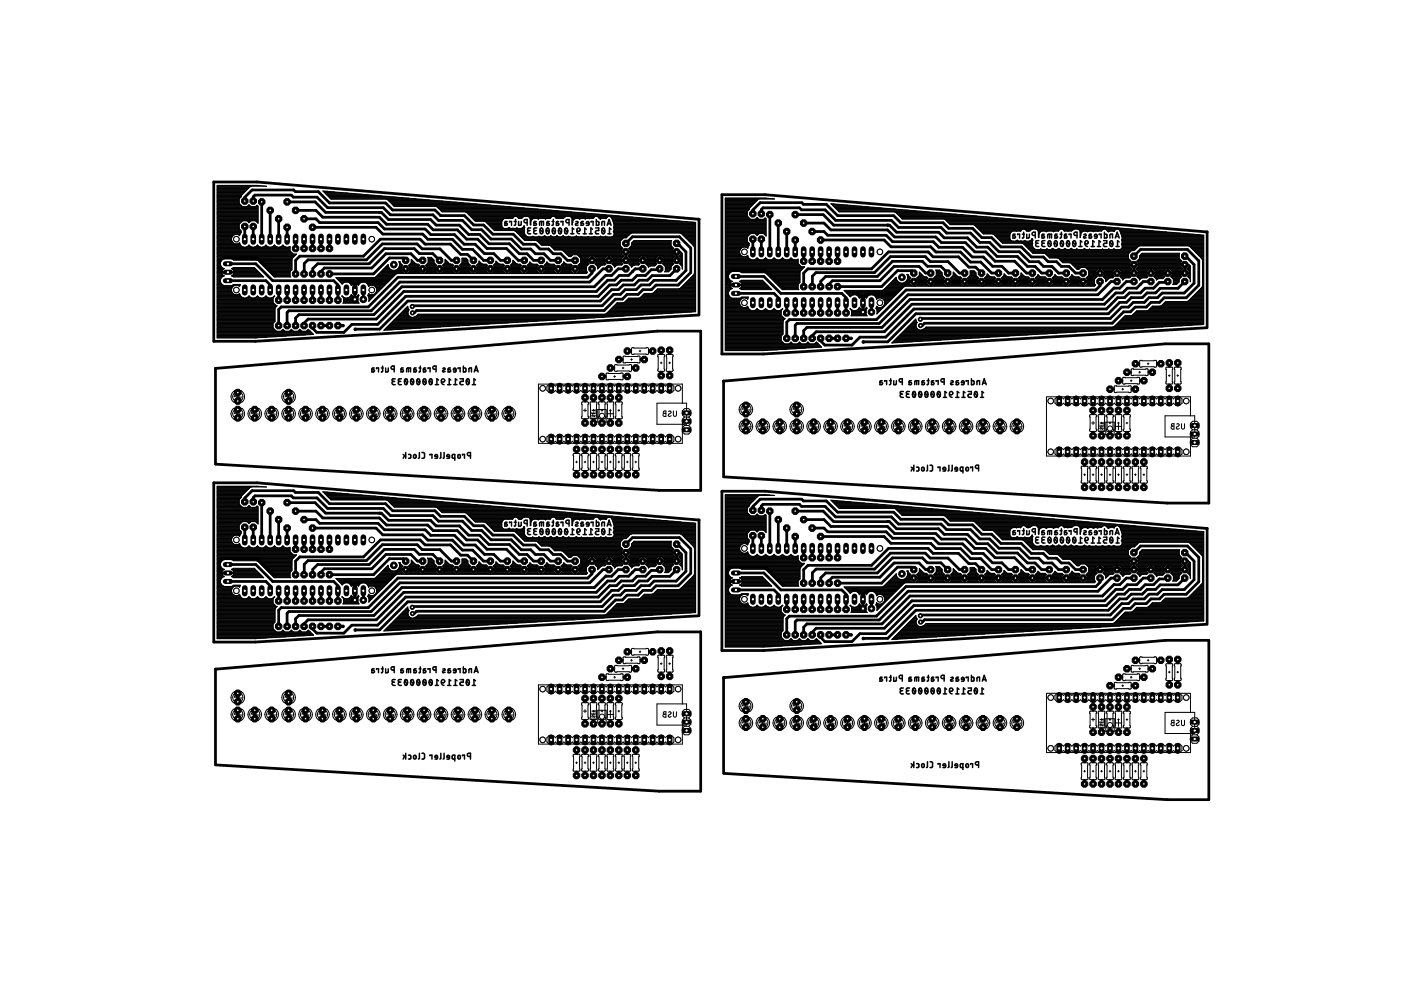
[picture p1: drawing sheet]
<svg xmlns="http://www.w3.org/2000/svg" width="420mm" height="297mm" viewBox="0 0 420 297" stroke-linecap="round" stroke-linejoin="round" font-family="sans-serif">
<g fill="none" stroke="#000" stroke-width=".3">
<path d="M65.1 55.8h14.8l-2.9-.2h-11.9v45.7h11.4l17.5-1.1M65.1 59.9h6.6M65.1 59.8h6.6M65.1 59.6h6.6M65.1 59.4h6.8M65.1 59.2h7M65.1 59.1h7.1M65.1 58.9h7.2M65.1 58.7h7.3M65.1 58.6h7.3M65.1 58.4h7.5M65.1 58.2h7.6"/>
<path d="M65.1 58.1h7.8M65.1 57.9h8M65.1 57.7h8.2M65.1 57.5h8.3M65.1 57.4h8.5M65.1 57.2h8.7M65.1 57h8.8M65.1 56.9h9M65.1 56.7h9.2M65.1 56.5h9.3M65.1 56.3h9.5M65.1 56.2h9.7"/>
<path d="M65.1 56h9.9M65.1 55.6h12.9M72.3 58.9l-.6 .7v1.4M75 56l-2.5 2.5-.2 .4M75.4 55.8l-.4 .2M96.9 57.4h1.4M97.1 57.5h3.2M97.3 57.7h5.1M97.5 57.9h6.9M97.6 58.1h8.8M97.8 58.2h10.7M98 58.4h12.5"/>
<path d="M98.1 58.6h14.4M98.3 58.7h16.3M98.5 58.9h18.1M98.7 59.1h19.9M98.8 59.2h21.9M99 59.4h23.7M99.2 59.6h25.5M116 59.8h10.8M116.3 59.9h12.5M217.5 59.9h9.7M217.5 59.8h9.9M227.8 59.6l-2.9 2.7"/>
<path d="M229.4 59.4l2.9 .2h-14.8M229.9 59.4h-12.4v45.7h11.4l17.5-1-1.6-1.6-.5 .6M65.1 78.1h1.3M65.1 77.9h1.5M65.1 75.5h22.2M65.1 76.7h23.3M65.1 79.5h1M65.1 72.1h4.4M65.1 69.9h7.1M65.1 78.4h1.1M65.1 79.1h1M65.1 76.4h23.6"/>
<path d="M65.1 76.9h23.1M65.1 73.5h7.1M65.1 61.8h7.5M65.1 68.2h6.6M65.1 65.4h12.3M65.1 70.2h6.9M65.1 73.1h6.9M65.1 77.6h22.5M65.1 80h1.3M65.1 79.8h1.2M65.1 79.7h1.1M65.1 79.3h1"/>
<path d="M65.1 79h1M65.1 78.8h1M65.1 78.6h1.1M65.1 78.3h1.2M65.1 77.8h1.7M65.1 77.4h22.6M65.1 77.3h22.8M65.1 77.1h22.9M65.1 76.6h23.5M65.1 76.2h23.8M65.1 76.1h22.7M65.1 75.9h22.6"/>
<path d="M65.1 75.7h22.4M65.1 75.4h22.1M65.1 75.2h21.9M65.1 75h21.9M65.1 74.8h21.9M65.1 74.7h21.9M65.1 74.5h21.9M65.1 74.3h21.9M65.1 74.2h21.9M65.1 74h7.8M65.1 73.8h7.4M65.1 73.6h7.2"/>
<path d="M65.1 73.3h7M65.1 73h5.1M65.1 72.8h4.9M65.1 72.6h4.7M65.1 72.5h4.5M65.1 72.3h4.5M65.1 71.9h4.3M65.1 71.8h4.3M65.1 71.6h4.3M65.1 71.4h4.3M65.1 71.2h4.4M65.1 71.1h4.5"/>
<path d="M65.1 70.9h4.6M65.1 70.7h4.7M65.1 70.6h4.9M65.1 70.4h5.2M65.1 70h7M65.1 69.7h7.2M65.1 69.5h7.2M65.1 69.4h7.2M65.1 69.2h7.2M65.1 69h7.1M65.1 68.9h6.9M65.1 68.7h6.7"/>
<path d="M65.1 68.5h6.6M65.1 68.3h6.6M65.1 68h6.6M65.1 67.8h6.6M65.1 67.6h6.6M65.1 67.5h6.6M65.1 67.3h6.6M65.1 67.1h6.7M65.1 67h6.9M65.1 66.8h7M65.1 66.6h7.2M65.1 66.4h7.4"/>
<path d="M65.1 66.3h7.5M65.1 66.1h12.3M65.1 65.9h12.3M65.1 65.8h12.3M65.1 65.6h12.3M65.1 65.3h12.3M65.1 65.1h12.3M65.1 64.9h12.3M65.1 64.7h12.3M65.1 64.6h12.3M65.1 64.4h12.3M65.1 64.2h12.3"/>
<path d="M65.1 64.1h12.3M65.1 63.9h12.3M65.1 63.7h12.3M65.1 63.5h12.3M65.1 63.4h12.3M65.1 63.2h12.3M65.1 63h12.3M65.1 62.8h12.3M65.1 62.7h12.3M65.1 62.5h12.3M65.1 62.3h12.3M65.1 62.2h12.3"/>
<path d="M65.1 62h12.3M65.1 61.7h7.3M65.1 61.5h7.2M65.1 61.3h7M65.1 61.1h6.8M65.1 61h6.7M65.1 60.8h6.6M65.1 60.6h6.6M65.1 60.5h6.6M65.1 60.3h6.6M65.1 60.1h6.6M66.1 78.8v.6"/>
<path d="M66.1 79.4l.6 .9 .6 .2M67.3 77.6l-.6 .2-.6 1M69.4 77.6l.7 .3h17.4M69.4 71.4a1.47 1.47 0 0 0 1.2 1.7M69.8 77.8h17.8M70.6 70.3l-.9 .6-.3 .5M71.2 70.3l.7 .2M71.5 70.4h.4M71.6 73h.3M71.7 61l1 .9h1.4l.6-.5 .6 .5h1.3l.5-.4 .3 .3v5.1l-.8-.7h-1.3l-.6 .6-.6-.6h-1.4l-1 1v1.4l.6 .5v.7l-.4 .7M71.8 70.6h.1M71.8 72.8h.1"/>
<path d="M71.9 72.8l-.7 .3M71.9 72.8a1.59 1.59 0 0 0 2.4 1.1M73.9 74h1.5M74.2 66.3h1M74.2 61.8h.9M74.3 73.8h.8M74.4 66.4h.6M74.4 61.7h.6M74.5 73.6h.4M74.5 66.6h.3M74.6 61.5h.2M74.7 73.5h.1"/>
<path d="M74.7 73.4l.4 .5M74.7 73.4l-.4 .5M75.1 73.9l.5 .2 1.2-.2M76.5 74h1.5M76.7 66.3h.7M76.8 61.8h.6M76.9 73.8h.7M76.9 66.4h.5M76.9 77.9l.4 .2M76.9 61.7h.4M77 73.6h.4M77.1 66.6h.3"/>
<path d="M77.2 73.5h.1M77.2 73.4l.4 .5M77.2 73.4l-.4 .5M77.2 66.8h.2M77.3 78.1h10.2M77.3 78.1l5 4.9h4.9l-.2-.2M77.5 78.3h10M77.6 73.9l.6 .2 1.2-.2M77.7 78.4h9.8M77.9 78.6h9.6M78 78.8h9.5M78.2 79h9.3"/>
<path d="M78.4 79.1h9.1M78.5 79.3h9M78.7 79.5h8.8M78.9 79.7h8.6M79 74h1.5M79.1 79.8h8.4M79.2 80h8.3M79.4 73.8h.7M79.6 73.6h.4M79.7 73.5h.1M79.8 73.4l-.4 .5M79.8 73.4l.4 .5"/>
<path d="M80.2 73.9l.5 .2 1.2-.2M81.6 74h1.5M81.9 73.8h.8M82.1 73.6h.4M82.3 73.5h.1M82.3 73.4l-.4 .5M82.3 73.4l.4 .5M84.1 74h1.5M84.5 73.8h.7M84.6 73.6h.4M84.8 73.5h.1M84.8 73.4a1.54 1.54 0 0 1-2.1 .5"/>
<path d="M84.8 73.4l.4 .5M85.2 73.9l.6 .2 1.2-.2v1.3M86.6 74h.4M87 75.2l1 1h.9l-.9 .9M88 77.1l-.5 .7v3.1M88 77.1h.1M115.7 80h.8M115.9 79.8h.6M116.1 79.7h.3M116.2 79.5h.2M116.4 79.3v.4M116.4 79.7l.7 1.1 .7 .2"/>
<path d="M116.4 79.3l-3.8 3.8M116.4 79.3h.1M116.5 60.1h14.3M116.6 60.3h16.3M116.8 60.5h18.1M117 60.6h19.9M117.2 60.8h21.8M117.3 61h23.7M117.5 61.1h25.5M117.7 61.3h27.4M117.9 61.5h29.2M118 61.7h31.1"/>
<path d="M118.2 61.8h33M118.2 61.8l-2.3-2.1h-16.6l-2.5-2.5 111.8 9.5v26.8l-93.5 5.5 7.2-7.2v.4M119.7 80h.7M119.7 78.6h.3M119.7 78.8h.4M119.8 79.8h.8M119.8 79v.7M119.8 79l-.2-.6h.4v.3l.8 .9-.4 .4v.5h1.2v1.4M119.8 79.5h.9M119.8 79.7l-.2 .6-1.2 .7M119.8 79.1h.6M119.8 79.7h.9"/>
<path d="M119.8 79.3h.8M119.8 79h.4M122.6 79.5h3.2M122.6 79.7h3.2M122.8 79.8h2.8M122.8 79.3h2.8M122.9 79.1l2.6 .1 .4 .4-.5 .4v.5h1.2v1.4M122.9 80h2.6M123.1 79h1.5M123.3 78.8h1.1M123.3 77.7l1.7 1.5M123.3 77.7v1l-.8 .9 .5 .4"/>
<path d="M123.3 78.1h.4M123.3 77.9h.2M123.3 78.4h.8M123.3 78.6h.9M123.3 78.3h.6M123.3 77.8h.1M127.7 79.5h3.2M127.7 79.7h3.2M127.8 79.8h2.9M127.8 79.3h2.9M128 79.1h2.6M128 80h2.6"/>
<path d="M128.2 79h2.2M128.3 77.3h1.2M128.4 78.8h1.8M128.4 78.1h1.8M128.4 77.9h1.7M128.4 78.4h1.8M128.4 77.6h1.4M128.4 78.6h1.8M128.4 78.3h1.8M128.4 77.8h1.6M128.4 77.4h1.2M130.2 77.9l-.9-.8h-1.1l.2 .2v1.4l-.8 .9 .5 .4v.5h-1.2v1.4"/>
<path d="M130.2 77.9v.8l.8 .9-.5 .4M130.7 61.8l.4 .2M131 62h22.2M131.1 62l.3 .3M131.2 62.2h24M131.4 62.3l1.2 1.2h6.9l.4 .2 2.6 2.6 3.1 .2 2.7 2.6h5.9l.4 .2 2.8 2.8h28.8M131.4 62.3h25.9M131.6 62.5h27.7M131.8 62.7h29.5M131.9 62.8h31.5M132.1 63h33.3M132.3 63.2h35.1"/>
<path d="M132.4 63.4h37.1M132.8 79.5h3.2M132.8 79.7h3.2M132.9 79.8h2.9M132.9 79.3h2.9M133.1 79.1l2.6 .1 .4 .4-.5 .4M133.1 80h2.5M133.3 79h1.4M133.5 78.8h1.1M133.5 77.7v1l-.8 .9 .4 .4v.5h-1.2v1.4M133.5 78.1h.4M133.5 77.9h.2"/>
<path d="M133.5 78.4h.7M133.5 77.7l1.7 1.5M133.5 78.6h.9M133.5 78.3h.5M133.5 77.8h.1M137.8 79.5h3.3M137.8 79.7h3.3M138 79.8h2.9M138 79.3h2.9M138.2 79.1h2.5M138.2 80h2.5M138.3 79h2.2"/>
<path d="M138.5 78.8h1.9M138.6 78.1h1.7M138.6 77.9h1.7M138.6 78.4h1.7M138.6 77.6h1.4M138.6 78.6h1.7M138.6 78.3h1.7M138.6 77.8h1.5M138.6 77.4h1.2M139.6 63.5h31.9M139.9 63.7h33.6M140.1 63.9h35.5"/>
<path d="M140.3 64.1h37.3M140.3 77.9v.8l.8 .9-.4 .4v.5h1.2v1.4M140.3 77.9l-.6-.5h-1.1v1.3l-.8 .9 .4 .4v.5h-1.2v1.4M140.4 64.2h39.2M140.6 64.4h41.1M140.8 64.6h42.9M140.9 64.7h44.8M141.1 64.9h13.2M141.3 65.1h12.7M141.5 65.3h12.4M141.6 65.4h12.2M141.8 65.6h9.3"/>
<path d="M142 65.8h8.9M142.2 65.9h8.5M142.3 66.1h8.3M142.5 66.3h8M142.9 79.5h3.2M142.9 79.7h3.2M143.1 79.8h2.9M143.1 79.3h2.9M143.3 79.1l2.5 .1 .4 .4-.4 .4v.5h1.2v1.4M143.3 80h2.5M143.4 79h1M143.6 78.8h.6"/>
<path d="M143.7 78.3v.4l-.9 .9 .5 .4M143.7 78.4h.1M143.7 78.3l1.1 .9M143.7 78.6h.3M143.7 78.3h.1M145.6 66.4h4.9M145.8 66.6h4.7M146 66.8h4.5M146.1 67h4.4M146.3 67.1h4.2M146.5 67.3h4M146.7 67.5h3.8"/>
<path d="M146.8 67.6h3.7M147 67.8h3.5M147.2 68h3.4M147.3 68.2h3.4M147.5 68.3h3.4M147.7 68.5h9.6M147.8 68.7h9.4M148 79.5h3.2M148 79.7h3.2M148 68.9h9.2M148.2 79.8h2.8M148.2 79.3h2.8"/>
<path d="M148.2 69h9.1M148.3 79.1l2.6 .1 .4 .4-.5 .4M148.3 80h2.6M148.5 79h1M148.7 78.8h.6M148.7 78.3l1.2 .9M148.7 78.3v.4l-.8 .9 .5 .4v.5h-1.2v1.4M148.7 78.4h.2M148.7 78.6h.4M148.7 78.3h.1M150.5 66.4v1.3l.4 .6 1.2 .2 .6-.3M150.7 66h.1"/>
<path d="M150.7 66l-.2 .4M151 65.6v.1M151 65.6l-.3 .4M151.4 65.4l-.4 .2M151.7 68.5h.1M152.3 65.4h.3M152.4 68.3h.5M152.7 68.2h.1M152.7 68.2l.2 .1M153.1 79.5h3.2M153.1 79.7h3.2M153.2 79.8h2.9"/>
<path d="M153.2 79.3h2.9M153.4 79.1l2.6 .1 .4 .4-.5 .4v.5h1.2v1.4M153.4 80h2.5M153.6 79h1.2M153.8 78.8h.8M153.8 78.1h.1M153.8 78.4h.5M153.8 78.6h.6M153.8 78.3h.3M154.4 69.2h2.9M154.7 69.4h2.6M154.8 69.5h2.4"/>
<path d="M154.9 68.3h.1M154.9 64.9h2.3M155 68.3l-.4 .2-1.7-.2M155 68.3h.1M155 69.7h2.2M155.2 69.9h2.1M155.2 79.2l-1.4-1.2v.7l-.8 .9 .5 .4v.5h-1.2v1.4M155.2 65.1h1.6M155.3 70h2M155.4 65.3h1.2M155.5 70.2h1.9M155.7 70.4h1.8"/>
<path d="M155.7 65.4h.4M155.9 70.6h1.7M156 70.7h1.8M156.2 70.9h1.9M156.4 71.1h31.6M156.5 71.2h31.3M156.6 68.3h.7M156.7 65.2l-.2 .2h-1a.93 .93 0 0 0-.9-.5 .93 .93 0 0 0-.9 .6l-.1-.1M156.7 65.2l.6-.3h1l.7 .7M156.7 65.2h.1M156.7 68.3l-.4 .2-1.3-.2M156.7 68.3h.1"/>
<path d="M156.7 71.4h30.2M156.9 71.6h29.8M157 68h.3M157.1 67.9l.1-.3 .2 .5M157.1 67.9l-.4 .4M157.1 67.9v.1M157.1 71.8h29.4M157.1 67.8h.1M157.2 68.7h.1M157.2 68.7v.9M157.2 69.6h.1M157.2 69.6l.2 .6"/>
<path d="M157.2 71.9h29.2M157.4 68.1v.1M157.4 68.1l-.2 .6M157.4 68.1l-.6 .1M157.4 70.2v.1M157.4 70.2l.4 .5M157.8 70.7v.1M157.8 70.7l.5 .3 1.5-.2 1.4 .2 .4-.2M158.2 79.5h3.2M158.2 79.7h3.2M158.3 79.8h2.9M158.3 79.3h2.9"/>
<path d="M158.4 64.9h7.3M158.5 79.1l2.6 .1 .4 .4-.5 .4v.5h1.2v1.4M158.5 80h2.5M158.7 79h.7M158.7 65.1h6.6M158.8 78.8h.4M158.9 65.3h6.3M158.9 78.6h.1M158.9 65.4h6.2M159 65.6v1.8h.2v-1M159 67.3h.2M159 67.1h.2"/>
<path d="M159 67h.2M159 66.8h.2M159 66.6h.2M159 66.4h.2M159 66.3h.3M159 66.1h.3M159 65.9h.4M159 65.8h.6M159 65.6h.8M159.4 66h.1M159.4 66l-.2 .4M159.6 70.9h.4"/>
<path d="M159.7 65.6v.1M159.7 65.6l-.3 .4M159.8 79.2l-.9-.7v.2l-.8 .9 .4 .4v.5h-1.2v1.4M160.2 65.4l-.5 .2M160.7 72.1l.5 .2M161 65.4l.3 .2M161.2 72.3l1.2 1.2h23.6M161.2 72.3h24.8M161.3 72.5h24.7M161.3 65.6h.2M161.5 70.9h.4M161.5 72.6h24.5"/>
<path d="M161.6 70.8l.5 .2 1.1-.2M161.6 70.8h.1M161.7 72.8h24.3M161.8 73h24.2M161.9 65.4l-.6 .2M162 73.1h24M162.2 73.3h23.8M162.9 70.9h.8M163.2 70.8h.1M163.2 70.8l.1-.2 .2 .2M163.2 65.4l.3 .2M163.2 70.7h.2"/>
<path d="M163.2 79.5h3.3M163.2 79.7h3.3M163.4 79.8h2.9M163.4 79.3h2.9M163.5 70.8l.5 .2 1-.2M163.5 70.8h.1M163.5 65.6h.1M163.5 65.6h.2M163.6 79.1l2.5 .1 .4 .4-.4 .4M163.6 80h2.5M163.6 65.6v.1M163.7 79h.7"/>
<path d="M163.9 78.8h.4M164 78.6h.1M164.1 65.4l-.5 .2M164.1 78.7l-.1-.2v.2l-.8 .9 .4 .4M164.1 78.7l.8 .5M164.7 73.5l1.7 1.5h2l2.2 1.9h.6M164.7 70.9h.9M164.9 65.4l.1 .1a.94 .94 0 0 1 .9-.6 .94 .94 0 0 1 .9 .6l.1-.1M165 70.8h.1M165 70.8l.2-.2 .1 .2M165 73.6h21M165.1 70.7h.2"/>
<path d="M165.2 73.8h21M165.3 70.8l.5 .2 1.1-.2M165.3 70.8h.1M165.4 74h21M165.6 74.2h20.9M165.8 74.3h20.9M165.9 74.5h20.9M166.1 74.7h20.5M166.2 64.9h3.5M166.3 74.8h20.2M166.5 65.1h2.9M166.6 70.9h.8"/>
<path d="M166.7 65.3h2.5M166.8 65.4h2.2M166.9 70.8h.1M166.9 70.8l.1-.2 .2 .2M166.9 70.7h.2M167.2 70.8l.5 .2 1-.2M167.2 70.8h.1M167.7 65.4h.4M168.3 79.5h3.2M168.3 79.7h3.2M168.4 70.9h.9M168.5 79.8h2.8"/>
<path d="M168.5 79.3h2.8M168.6 75h17.8M168.7 79.1l2.5 .1 .4 .4-.5 .4M168.7 80h2.5M168.7 70.8h.1M168.7 70.8l.2-.2 .1 .2M168.8 70.7h.2M168.8 79h.7M168.9 75.2h17.5M169 78.8h.4M169 70.8l.5 .2 1.1-.2M169 70.8h.1"/>
<path d="M169.1 78.6h.1M169.1 75.4h17.3M169.2 75.5l35.1 .1v.5M169.2 65.2l.6-.3h1l.4 .1 .4 .6M169.2 65.2h.1M169.2 65.2l-.2 .2M169.4 75.7h17M169.6 75.9h16.8M169.8 76.1h16.6M169.9 76.2h16.6M170 79.2l-.9-.7v.2l-.9 .9 .5 .4M170.1 76.4h16.6"/>
<path d="M170.3 76.6h1.3M170.3 70.9h.4M170.5 76.7h.9M170.6 70.8h.1M170.9 64.9h7.7M171.2 65.1h7M171.4 65.3h6.7M171.5 65.4h6.5a.93 .93 0 0 1 .9-.5 .93 .93 0 0 1 .8 .6l.4 .2 .5-.3M171.6 65.6v1.8M171.6 67.3h.1M171.6 67.1h.1M171.6 67h.1"/>
<path d="M171.6 66.8h.1M171.6 66.6h.2M171.6 66.4h.1M171.6 66.3h.2M171.6 66.1h.2M171.6 65.9h.3M171.6 65.8h.5M171.6 65.6h.8M171.6 67.4h.1M171.7 66.9h.1M171.7 66.9l-.1 .5M171.8 66.7h.1"/>
<path d="M171.8 76.4l-.6 .5M171.8 66.7l-.1 .2M172.6 70.9h.6M172.7 65.4v.1M172.7 65.4l-.4 .2a.87 .87 0 0 0-.5 1.1M172.8 70.7v.1M172.8 70.8l-.5 .2h-1.3l-.4-.2M172.8 70.8l.7 .2 .8-.1M173.1 76.4l1 .9v1.4l-.8 .9 .5 .4v.5h-1.2v1.4M173.3 65.4v.1M173.4 76.6h13.5M173.4 79.5h2.9"/>
<path d="M173.4 79.7h2.7M173.5 65.5l.4 .1M173.5 76.7h13.6M173.6 79.8h2.3M173.6 79.3h2.8M173.7 76.9h3.1M173.7 65.6h.3M173.7 79.1h2.9M173.7 80h2.2M173.9 65.6v.1M173.9 77.1h2.7M173.9 79h2.7"/>
<path d="M174 77.3h2.5M174.1 78.8h2.3M174.1 77.9h30.5M174.1 78.4h2.1M174.1 77.6h2.1M174.1 78.6h2.2M174.1 78.3h2.1M174.1 77.8h2.1M174.1 77.4h2.2M174.2 70.9h.2M174.3 65.4l-.4 .2M174.3 70.9h.1"/>
<path d="M174.3 70.9h2M175.1 65.4l.4 .2M175.5 65.6h.1M175.7 65.6h.1M175.7 65.6h-.2M176.2 78.1v.5l.5 .5-.8 .8v1.4l.3 .3-.4 .4h-56.7l-.4 .2-8.1 8.1M176.3 65.4h.1M176.3 65.4l.5 .2M176.3 65.4l-.6 .2M176.3 70.9h.1M176.8 65.6h.1M177 76.7l-.8 .8v.4"/>
<path d="M177.1 65.4l-.3 .2M177.4 76.7v1.4h-3.3M177.4 76.9h.2M177.4 77.6h.2M177.4 77.8h.2M177.4 77.4h.2M177.4 77.3h.2M177.4 77.1h.2M177.6 76.7v1.4h4.9v-1.4M178.1 76.7l.8 .8v.4M178.1 70.9h.4M178.3 76.9h3.6"/>
<path d="M178.4 77.1h3.3M178.5 79.1h3.2M178.5 79h3.2M178.6 77.3h2.9M178.6 79.3h2.9M178.6 78.8h2.9M178.8 77.4h2.6M178.8 78.6h2.5M178.9 78.1v.5l-.5 .5 .8 .8M178.9 78.4h2.4M178.9 77.6h2.4M178.9 78.3h2.4"/>
<path d="M178.9 77.8h2.4M179 79.7h1.2M179.1 64.9h3.3M179.2 79.8h.8M179.2 80h.7M179.4 65.1h2.7M179.6 65.3h2.3M179.7 65.4h2.1M179.9 65.6h.3M180 70.9h.4M180.1 70.8l-.4 .2-3.4-.1M180.1 70.8l.6 .2 1-.2"/>
<path d="M180.1 70.8h.1M180.6 79.5l-1.4 1.1v-.7M181.3 78.1v.5l.5 .5-.4 .4h-2.6M181.4 70.9h.4M181.5 65.4h.3M181.7 70.8h.1M182.1 76.7l-.8 .8v.4M182.2 65h-.1M182.2 65l-.4 .4M182.3 64.9l.8 .1M182.3 64.9l-.1 .1M182.5 76.9h.2"/>
<path d="M182.5 77.6h.2M182.5 77.8h.2M182.5 77.4h.2M182.5 77.3h.2M182.5 77.1h.2M182.6 64.9h-.1M182.8 64.9h.1M183 64.9h4.8M183.1 65h.1M183.2 76.7l.7 .8v.4M183.2 65l.2 .2M183.3 65.1h6.5"/>
<path d="M183.3 76.9h3.7M183.4 65.2l.1 .1M183.4 65.3h8.4M183.5 65.3h.1M183.5 65.3v.1M183.5 77.1h3.3M183.5 79.1h3.3M183.5 65.4l.1 .2M183.5 65.4h10.4M183.6 79h3.2M183.6 65.6h12.3M183.6 65.6l.4 1.2"/>
<path d="M183.6 65.8h14.4M183.7 77.3h2.9M183.7 79.3h2.9M183.7 70.9h4.5M183.7 65.9h16.3M183.7 78.8h2.9M183.7 66.1h18.3M183.8 66.3h20.2M183.9 77.4h2.6M183.9 66.4h22.2M183.9 78.6h2.5M183.9 70.7h4.4"/>
<path d="M183.9 66.6h24.2M183.9 78.1v.5l-.4 .5 .8 1 .9-.6M183.9 78.4h2.5M183.9 77.6h2.5M183.9 78.3h2.5M183.9 77.8h2.5M183.9 69.4h24.7M184 66.8v.1M184 66.8h24.6M184 68.2h24.6M184 68.1l.2 .7M184 68.1v.1"/>
<path d="M184 69.5h24.6M184 66.9v.1M184 67l.2 .4-.2 .7M184 67h24.6M184.1 79.7h.7M184.1 70.6h4.4M184.1 69.2h24.5M184.1 68h24.5M184.1 69.7h24.5M184.1 68.3h24.5M184.1 67.1h24.5M184.1 69h24.5"/>
<path d="M184.1 67.8h24.5M184.1 67.3h24.5M184.2 69.9h24.4M184.2 68.5h24.4M184.2 67.6h24.4M184.2 68.8l-.3 .6 .3 .9M184.2 70.3l-.7 .7h-1.4l-.4-.2M184.2 70.2h4.6M184.2 70h4.8M184.2 68.9h24.4M184.2 68.7h24.4M184.2 67.5h24.4"/>
<path d="M184.2 79.8h.4M184.3 80h.1M186 73.7l.8 .8-.4 .5v.4h1.2v2.7h-4.9v-1.4M186 72.3v1.4M186.4 75.6v.5M186.4 76.1l.7 .7-.7 .7v.4M186.4 78.1v.5l.4 .5-.4 .4h-2.5M187.6 76.7h.2M187.6 76.4h.2M187.6 76.9h.2M187.6 77.6h.2M187.6 77.8h.2"/>
<path d="M187.6 77.4h.2M187.6 77.3h.2M187.6 77.1h.2M187.6 76.6h.2M187.6 76.2h.2M187.6 76.1h.2M187.6 75.9h.2M187.6 75.7h.2M188.3 76.7h14M188.4 76.9h3.6M188.5 76.6h13.6M188.6 74.5h13.5"/>
<path d="M188.6 77.1h3.3M188.6 79.1h3.3M188.6 79h3.2M188.7 76.4h13.3M188.7 74.3h13.2M188.7 70.4h-4.6M188.7 74.7h13.2M188.8 77.3h2.9M188.8 79.3h2.9M188.8 78.8h2.9M188.8 76.2h13M188.9 74.2h12.9"/>
<path d="M188.9 74.8h12.8M188.9 77.4h2.6M189 78.6h2.5M189 78.1v.5l-.4 .5 .8 1 .5-.5M189 75.6v.5M189 76.1l-.7 .7 .7 .7v.4M189 78.4h2.5M189 77.6h2.5M189 78.3h2.5M189 77.8h2.5M189 76.1h12.6M189 75.9h12.6"/>
<path d="M189 75.7h12.6M189 75.4h12.6M189 75.2h12.6M189 75h12.6M189 70l-1.2 1.3h-.8l-1 1M189 74h12.6M189.1 79.7h.7M189.2 73.8h12.2M189.3 79.8h.4M189.4 73.7l-.8 .8 .4 .5v.4h-1.2v2.7h4.9v-1.4M189.4 73.5h11.9M189.4 73.1h11.9"/>
<path d="M189.4 80h.1M189.4 73.6h11.9M189.4 73.3h11.9M189.4 73h11.9M189.4 72.8h11.9M189.5 69.9l-.5 .1M189.6 72.6h11.7M189.8 72.5h11.5M190 72.3h11.3M190.3 79.5l-.4 .1M191.5 78.1v.5l.4 .5-.4 .4h-2.5M192.2 76.7l-.7 .8v.4"/>
<path d="M192.7 76.9h.2M192.7 77.6h.2M192.7 77.8h.2M192.7 77.4h.2M192.7 77.3h.2M192.7 77.1h.2M192.9 76.7v1.4h4.9v-1.4M193.3 76.7l.8 .8v.4M193.5 76.9h3.6M193.7 77.1h3.3M193.7 79.1h3.2M193.7 79h3.2"/>
<path d="M193.8 77.3h3M193.9 79.3h2.9M193.9 78.8h2.8M194 77.4h2.6M194 79.5h2.6M194.1 78.6h2.5M194.1 78.1v.5l-.5 .5 .9 1 .6-.4h1.2l.7-.6-.5-.5v-.5M194.1 78.4h2.4M194.1 77.6h2.4M194.1 78.3h2.4M194.1 77.8h2.4M194.2 79.7h2.2"/>
<path d="M194.4 79.8h.5M194.5 80h.1M197.3 76.7l-.8 .8v.4M197.8 76.9h.2M197.8 77.6h.2M197.8 77.8h.2M197.8 77.4h.2M197.8 77.3h.2M197.8 77.1h.2M198.4 76.7l.8 .8v.4M198.6 76.9h3.6M198.8 77.1h3.2"/>
<path d="M198.8 79.1h3.2M198.8 79h3.2M198.9 77.3h3M198.9 79.3h2.9M199 78.8h2.8M199.1 77.4h2.6M199.1 79.5h2.6M199.1 78.6h2.6M199.2 78.1v.5l-.5 .5 .8 .8M199.2 78.4h2.4M199.2 77.6h2.4M199.2 78.3h2.4"/>
<path d="M199.2 77.8h2.4M199.3 79.7h2.2M199.5 79.8h1.8M199.5 79.9v1.4l-.2 .2h1.1l.9-.8M199.5 80h1.8M201.3 72.3l.1-.2h-11.3l-.7 .8v.8M201.3 73.7l.8 .8-.5 .5v.4h1.2v2.7h-4.8v-1.4M201.3 72.3v1.4M201.6 78.1v.5l.5 .5-.8 .8v.8M201.6 75.6v.5M201.6 76.1l.7 .7-.7 .7v.4M202.8 76.7h.2"/>
<path d="M202.8 76.4h.2M202.8 76.9h.2M202.8 77.6h.2M202.8 77.8h.2M202.8 77.4h.2M202.8 77.3h.2M202.8 77.1h.2M202.8 76.6h.2M202.8 76.2h.2M202.8 76.1h.2M202.8 75.9h.2M202.8 75.7h.2"/>
<path d="M203.6 76.7h1M203.7 76.9h.9M203.8 76.6h.8M203.8 77.1h.8M203.9 79.1h.7M203.9 79h.7M203.9 76.4h.7M204 69.9l.4 .1M204 77.3h.6M204 79.3h.6M204 78.8h.6M204.1 76.2h.5"/>
<path d="M204.2 77.4h.4M204.2 79.5h.4M204.2 78.6h.4M204.3 76.1l-.8 .7 .8 .7v.4M204.3 78.1v.5l-.5 .5 .7 .7M204.3 78.4h.3M204.3 77.6h.3M204.3 78.3h.3M204.3 77.8h.3M204.3 76.1h.3M204.3 75.9h.2M204.3 75.7h.1"/>
<path d="M204.4 79.7h.2M204.4 70l3.4 3.4 .5 .7M204.4 70h4.2M204.6 70.2h4M204.6 78.1h-1.6v-2.7h1l.6 .6v4.6M204.6 80h.1M204.7 70.4h3.9M204.9 70.6h3.7M205.1 70.7h3.5M205.3 70.9h3.3M205.4 71.1h3.2M205.6 71.2h3"/>
<path d="M205.8 71.4h2.8M206 71.6h2.6M206.1 71.8h2.5M206.3 71.9h2.3M206.5 72.1h2.1M206.6 72.3h2M206.8 72.5h1.8M207 72.6h1.6M207.1 72.8h1.5M207.3 73h1.3M207.5 73.1h1.1M207.7 73.3h.9"/>
<path d="M207.8 73.5h.8M208 73.6h.6M208.1 73.8h.5M208.2 74h.4M208.3 74.1v7.8M208.3 78.1h.3M208.3 77.9h.3M208.3 75.5h.3M208.3 76.7h.3M208.3 79.5h.3M208.3 78.4h.3M208.3 79.1h.3"/>
<path d="M208.3 76.4h.3M208.3 76.9h.3M208.3 77.6h.3M208.3 80h.3M208.3 79.8h.3M208.3 79.7h.3M208.3 79.3h.3M208.3 79h.3M208.3 78.8h.3M208.3 78.6h.3M208.3 78.3h.3M208.3 77.8h.3"/>
<path d="M208.3 77.4h.3M208.3 77.3h.3M208.3 77.1h.3M208.3 76.6h.3M208.3 76.2h.3M208.3 76.1h.3M208.3 75.9h.3M208.3 75.7h.3M208.3 75.4h.3M208.3 75.2h.3M208.3 75h.3M208.3 74.8h.3"/>
<path d="M208.3 74.7h.3M208.3 74.5h.3M208.3 74.3h.3M208.3 74.2h.3M217.5 78.1h21.9M217.5 77.9h21.9M217.5 75.5h4.3M217.5 76.7h5M217.5 79.5h22.3M217.5 72.1h6.6M217.5 69.9h12.2M217.5 78.4h21.9"/>
<path d="M217.5 79.1h22M217.5 76.4h4.6M217.5 76.9h5.4M217.5 73.5h7.2M217.5 61.8h7.8M217.5 68.2h12.2M217.5 65.4h7.3M217.5 70.2h7.4M217.5 73.1h7.2M217.5 77.6h7.4M217.5 80h23.8l-1.4 1.6v3.1M217.5 79.8h22.7"/>
<path d="M217.5 79.7h22.5M217.5 79.3h22.2M217.5 79h21.9M217.5 78.8h21.9M217.5 78.6h21.9M217.5 78.3h21.9M217.5 77.8h7.7M217.5 77.4h7.2M217.5 77.3h7M217.5 77.1h6.9M217.5 76.6h4.8M217.5 76.2h4.5"/>
<path d="M217.5 76.1h4.4M217.5 75.9h4.3M217.5 75.7h4.3M217.5 75.4h4.3M217.5 75.2h4.3M217.5 75h4.4M217.5 74.8h4.5M217.5 74.7h4.5M217.5 74.5h4.7M217.5 74.3h4.9M217.5 74.2h5.2M217.5 74h6.9"/>
<path d="M217.5 73.8h7M217.5 73.6h7.1M217.5 73.3h7.2M217.5 73h7.2M217.5 72.8h7M217.5 72.6h6.8M217.5 72.5h6.7M217.5 72.3h6.6M217.5 71.9h6.6M217.5 71.8h6.6M217.5 71.6h6.6M217.5 71.4h6.6"/>
<path d="M217.5 71.2h6.6M217.5 71.1h6.6M217.5 70.9h6.7M217.5 70.7h6.9M217.5 70.6h7.1M217.5 70.4h7.2M217.5 70h12.2M217.5 69.7h12.2M217.5 69.5h12.2M217.5 69.4h12.2M217.5 69.2h12.2M217.5 69h12.2"/>
<path d="M217.5 68.9h12.2M217.5 68.7h12.2M217.5 68.5h12.2M217.5 68.3h12.2M217.5 68h12.2M217.5 67.8h12.2M217.5 67.6h12.2M217.5 67.5h12.2M217.5 67.3h12.2M217.5 67.1h12.2M217.5 67h12.2M217.5 66.8h12.2"/>
<path d="M217.5 66.6h12.2M217.5 66.4h12.2M217.5 66.3h12.2M217.5 66.1h12.2M217.5 65.9h12.2M217.5 65.8h12.2M217.5 65.6h7.4M217.5 65.3h7.1M217.5 65.1h6.9M217.5 64.9h6.8M217.5 64.7h6.6M217.5 64.6h6.6"/>
<path d="M217.5 64.4h6.6M217.5 64.2h6.6M217.5 64.1h6.6M217.5 63.9h6.6M217.5 63.7h6.6M217.5 63.5h6.6M217.5 63.4h6.6M217.5 63.2h6.8M217.5 63h7M217.5 62.8h7.1M217.5 62.7h7.2M217.5 62.5h7.2"/>
<path d="M217.5 62.3h7.3M217.5 62.2h7.5M217.5 62h7.6M217.5 61.7h8M217.5 61.5h8.2M217.5 61.3h8.3M217.5 61.1h8.5M217.5 61h8.7M217.5 60.8h8.9M217.5 60.6h9M217.5 60.5h9.2M217.5 60.3h9.4"/>
<path d="M217.5 60.1h9.5M222 74.7a1.41 1.41 0 0 0 .4 2M222.4 76.7l.6 .2h1.3M223.8 74.2h.5M224 76.7h.3M224.1 74.3a1.43 1.43 0 0 0-2.1 .4M224.1 74.3h.1M224.1 63.4v1.4l1 .9M224.2 76.6h.1M224.2 76.5a1.52 1.52 0 0 0 1.3 1.4M224.2 76.5l-.7 .4M224.7 72.9v.7l-.5 .9-.1-.2"/>
<path d="M224.9 62.3l-.8 1.1M225.1 70l-1 1v1.4l.6 .5M226.1 77.9l1-.6 .9 .6M226.4 77.8h1.3M226.5 65.7l.6-.5 .5 .5M226.5 70l.6 .6 .5-.6M226.7 65.6h.8M226.7 70.2h.7M226.7 77.6h.7M226.8 65.4h.5M226.9 70.4h.4M226.9 77.4h.3"/>
<path d="M227 65.3h.1M227 70.6h.1M228.6 77.9l1-.6 1 .6M228.9 77.8h1.4M229 70l.8 .8M229.2 65.6h.5M229.2 70.2h.5M229.3 77.6h.6M229.4 65.4h.2M229.4 70.4h.3M229.4 77.4h.4M229.6 70.6h.1"/>
<path d="M229.7 65.6l-.2-.3-.5 .4M229.7 65.6v5.1M231.2 77.9l.9-.6 1 .6M231.5 77.8h1.3M231.8 77.6h.7M232 77.4h.3M233.7 77.9l1-.6 .9 .6M234 77.8h1.3M234.4 77.6h.6M234.5 77.4h.3M236.3 77.9l.9-.6 1 .6M236.6 77.8h1.3"/>
<path d="M236.9 77.6h.7M237.1 77.4h.3M238.8 77.9l.6-.2v1.3l.9 1M239.1 77.8h.3M249.3 61.1h.9M249.4 61.3h2.8M249.6 61.5h4.7M249.8 61.7h6.5M250 61.8h8.3M250.1 62h10.3M250.3 62.2h12.1M250.5 62.3h14"/>
<path d="M250.7 62.5h15.8M250.8 62.7h17.7M251 62.8h19.6M251.2 63h21.4M251.3 63.2h23.3M251.5 63.4h25.1M268.2 63.5h10.5M268.6 63.7h12.1M268.8 63.9h13.9M269 64l1.6 1.7h12.5l.7 .4M269.2 64.2h17.6M269.3 64.4h19.6"/>
<path d="M269.5 64.6h21.4M269.7 64.7h23.2M269.9 64.9h25.1M270 65.1h27M270.2 65.3h28.8M270.4 65.4h30.7M270.5 65.6h32.6M283.3 65.8h21.8M283.6 65.9h23.5M283.8 66.1h25.4M283.8 66.1l1.1 1.2h38.5M283.9 66.3h27.3"/>
<path d="M284.1 66.4h29.2M284.3 66.6h31M284.4 66.8h32.9M284.6 67h34.8M284.8 64.1l-15.8-.1-.8-.5h-16.5l-2.5-2.5 111.8 9.5v26.8l-93.5 5.5 7.2-7.2 .2 .9M284.8 67.1h36.6M291.9 67.3l.4 .2M292.2 67.5h33.3M292.3 67.5l2.6 2.6 3.1 .2 2.7 2.6h5.8l.4 .2M292.4 67.6h35.1M292.6 67.8h36.9M292.8 68h38.8"/>
<path d="M292.9 68.2h40.7M293.1 68.3h42.5M293.3 68.5h44.4M293.5 68.7h46.2M293.6 68.9h12.8M293.8 69h12.5M294 69.2h12.2M294.2 69.4h9.4M294.3 69.5h9M294.5 69.7h8.6M294.7 69.9h8.3M294.8 70h8.1"/>
<path d="M297.9 70.2h5M298.1 70.4h4.8M298.3 70.6h4.6M298.5 70.7h4.4M298.6 70.9h4.3M298.8 71.1h4.1M299 71.2h3.9M299.2 71.4h3.7M299.3 71.6h3.6M299.5 71.8h3.4M299.7 71.9h3.3M299.8 72.1h3.4"/>
<path d="M300 72.3h9.7M300.2 72.5h9.4M300.4 72.6h9.2M300.5 72.8h9.2M302.9 70.2v1.3l.7 .8M303 69.8h.1M303 69.8l-.1 .4M303.4 69.4v.1M303.4 69.4l-.4 .4M304 72.3h.1M304.9 72.1h.3M305 72l-.5 .3"/>
<path d="M305 72l.1 .1M305 72l.2 .1M305.2 72.1l.4 .2M305.9 72.3h.5M306.6 73h3.1M306.8 68.7l-.7 .6h-2.3l-.4 .1M306.9 73.1l2.9 2.8M307 73.1h2.7M307.2 73.3h2.4M307.2 68.7l.3 .1M307.3 73.5h2.3M307.4 72.1l-.5 .2"/>
<path d="M307.4 72.1h.1M307.4 72.1l.3 .2M307.5 73.6h2.1M307.5 68.8l.3 .5h.5h.5l.3-.3M307.6 68.9h1.7M307.7 73.8h2M307.7 69h1.3M307.8 69.2h1.1M307.8 74h1.9M308 74.2h1.8M308.2 74.3h1.8M308.4 74.5h1.7"/>
<path d="M308.5 74.7h1.9M308.7 74.8h31.7M308.9 75h31.3M309.1 72.1h.6M309.1 75.2h30.2M309.1 69h.1M309.1 72.1l-.5 .2M309.1 72.1h.1M309.2 75.4h29.9M309.2 71.9h.5M309.4 75.5h29.5M309.4 71.8h.2"/>
<path d="M309.4 71.8l.1-.3 .2 .4M309.4 71.8l-.3 .3M309.4 71.8h.1M309.5 71.6h.1M309.6 75.7h29.2M309.6 72.5v.1M309.6 72.5l.1 .5M309.6 73.4h.1M309.6 73.4l.2 .6M309.7 68.7l-.6 .3M309.7 71.9l.1 .1M309.7 73l-.1 .4"/>
<path d="M309.7 75.9h28.9M309.7 71.9h.1M309.7 71.9l-.1 .6M309.8 74v.1M309.8 74l.4 .5M310.2 74.5v.1M310.2 74.5l.5 .3M310.7 68.7l.3 .1M311 68.8l.3 .3M311 68.9h6.7M311.2 69h6.4M311.3 69.1l.1 2.1h.2v-1"/>
<path d="M311.3 69.2h6.2M311.4 69.4h.9M311.4 69.9h.3M311.4 70.2h.2M311.4 71.1h.2M311.4 70.9h.2M311.4 70.7h.2M311.4 70.6h.2M311.4 70.4h.2M311.4 70h.2M311.4 69.7h.4M311.4 69.5h.6"/>
<path d="M311.7 69.8h.1M311.7 69.8l-.1 .4M312.1 74.7h.2M312.1 74.7l-.4 .1M312.1 74.7l.5 .1M313.1 75.9l.7 .5M313.5 76.1h24.9M313.6 69.4h.4M313.7 76.2h24.7M313.8 69.4v.1a1.46 1.46 0 0 0-2.1 .3M313.8 69.4l1.8-.1 .4 .2M313.8 69.4v.1"/>
<path d="M313.8 76.4h24.6M313.8 76.4l1 .9 2.7 .2 1.2 1.3 2.5 .1 1.8 1.8h.6l.5-.5M313.9 74.7h.3M313.9 74.7l-.3 .1M314 74.6l-.1 .1M314 74.6h.1M314 74.6l.5 .2M314 76.6h24.4M314.2 76.7h24.2M314.4 76.9h24M314.5 77.1h23.9M314.7 77.3h23.7"/>
<path d="M315.4 74.7h.6M315.5 74.6l-.5 .2M315.5 74.6h.1M315.5 74.6l.2-.2 .1 .2M315.6 74.5h.2M315.8 69.4h.4M315.8 74.6h.1M315.8 74.6l.5 .2M317.2 74.7h.7M317.3 77.4h21.1M317.4 74.6l-.5 .2M317.4 74.6h.1"/>
<path d="M317.4 74.6l.1-.2 .2 .2M317.5 74.5h.1M317.6 77.6h20.9M317.7 74.6h.1M317.7 74.6l.5 .2M317.8 77.8h20.9M317.8 68.8l-.4 .5h-1l-.4 .2M317.9 77.9h21M318.1 78.1h20.9M318.1 68.7l-.3 .1M318.3 78.3h20.9M318.4 78.4h20.7"/>
<path d="M318.5 68.7l.3 .1M318.6 78.6h20.3M318.8 68.8l.4 .5h2.2l.2-.3M318.9 68.9h2.9M319 69h2.6M319.1 74.7h.6M319.1 69.2h2.3M319.2 74.6l-.5 .2M319.2 74.6h.1M319.2 74.6l.2-.2 .2 .2M319.3 74.5h.2M319.6 74.6h.1"/>
<path d="M319.6 74.6l.4 .2M320.9 78.8h17.9M320.9 74.7h.7M321.1 74.6l-.5 .2M321.1 74.6h.1M321.1 74.6l.1-.2 .2 .2M321.2 74.5h.1M321.2 79h17.6M321.4 79.1l18.6 .1v2.8h-1.2v.4M321.4 74.6h.1M321.4 74.6l.5 .2M321.6 79.3h18.4"/>
<path d="M321.6 69h.1M321.8 79.5h17M321.9 79.7h16.9M322.1 79.8h16.7M322.2 68.7l-.6 .3M322.3 80h16.6M322.8 74.7h.2M323 74.7l-.6 .1M323 74.7l.4 .1M323.2 68.7l.7 .7v1.8M323.6 68.9h7M323.7 69h6.8"/>
<path d="M323.8 69.2h6.6M323.9 69.4h.9M323.9 69.9h.3M323.9 70.2h.2M323.9 71.1h.1M323.9 70.9h.1M323.9 70.7h.1M323.9 70.6h.2M323.9 70.4h.2M323.9 70h.2M323.9 69.7h.4M323.9 69.5h.6"/>
<path d="M324 71.2h.1M324 70.7h.1M324 70.7v.5M324.1 70.5l-.1 .2M324.5 69.5l-.4 .6v.4M325 74.7h.5M325 74.7l-.3 .1M325.2 74.6l-.2 .1M325.2 74.6h.1M325.2 74.6l.6 .2M325.7 69.3h.1M325.8 69.3l-1.3 .2"/>
<path d="M325.8 69.3l.4 .1M325.8 69.3h.1M326 69.4h.4M326.2 69.4l.1 .1M326.7 74.7h.1M326.7 74.7l-.4 .1M326.7 74.7l.4 .1M327.8 69.4h.2M328 69.4l-.1 .1a1.41 1.41 0 0 0-1.7-.1M328 69.4h.1M328.4 74.8h.5M328.6 69.2v.1"/>
<path d="M328.6 69.2l.6 .2M328.6 69.2l-.6 .2M329.2 69.4h.1M330.6 74.7h.1M330.6 74.7l-.3 .1M330.6 74.7l.5 .1M331 68.7l-.7 .6-1.1 .1M331.4 68.7l.3 .1M331.7 68.8l.8 .6M331.8 68.9h2.7M331.9 69h2.4M332 69.2h2.2"/>
<path d="M332.2 69.4h.5M332.4 74.7h.3M332.4 74.7l-.3 .1M332.5 69.4v.1M332.5 74.6l-.1 .1M332.5 74.6h.1M332.5 74.6l.5 .2M333 74.8h.1M333.9 74.7h.2M334.1 74.6l-.5 .2M334.1 74.6h.1M334.1 74.6v.1"/>
<path d="M334.1 69.4h.1M334.1 74.7l.4 .1M334.1 69.4l-1.2-.1-.4 .1M334.3 69l-.2 .4M334.5 68.9l-.2 .1M334.8 68.7l-.3 .2M334.9 68.7h.1M335.2 68.7h.1M335.3 68.7l.3 .1M335.6 68.8v.1M335.6 68.9h6.1M335.6 68.9l.2 .1"/>
<path d="M335.8 69h8M335.8 69v.1M335.8 69.1l.2 .3M335.9 69.2h9.9M336 69.4h11.8M336 69.4l.4 1.3M336 69.5h13.9M336.1 69.7h15.8M336.1 69.9h17.8M336.2 74.7h4.4M336.2 70h19.8M336.2 70.2h21.8"/>
<path d="M336.3 70.4h23.7M336.3 73.1h24.7M336.3 74.5h4.5M336.3 70.6h24.7M336.4 73.3h24.6M336.4 71.9h24.6M336.4 71.9l.1 .3M336.4 70.7v.1M336.4 70.7h24.6M336.4 70.8l.2 .4M336.4 74.3h4.5M336.5 72.1h24.5"/>
<path d="M336.5 73.5h24.5M336.5 73h24.5M336.5 71.8h24.5M336.5 70.9h24.5M336.5 73l-.2 .2 .1 .2a.97 .97 0 0 1-.6 1.4M336.5 71.1h24.5M336.5 74.2h4.6M336.5 73.6h24.5M336.5 72.8h24.5M336.5 72.3h24.5M336.5 72.2l.1 .4M336.5 74h4.8"/>
<path d="M336.5 73.8h5M336.5 72.5h24.5M336.5 71.6h24.5M336.5 71.4h24.5M336.5 71.6l-.1 .3M336.6 72.6h24.4M336.6 71.2h24.4M336.6 72.6l-.1 .4M336.6 71.2l-.1 .4M338.4 77.5l.8 .8M338.8 79.9v-.5h2.6v.5M338.8 78.8v.4"/>
<path d="M338.8 79.9l.7 .7-.7 .7v.4M339.2 78.3l-.4 .5M340 79.5h.2M340 80h.2M340 79.8h.2M340 79.7h.2M340.2 79.3h15M340.9 78.3l.5 .5M340.9 78.3h13.5M341.1 78.4h13.2M341.1 78.1h13.2M341.2 80h12.9"/>
<path d="M341.2 78.6h12.9M341.3 77.9h12.8M341.4 78.8v.4M341.4 79.9l-.7 .7 .7 .7v.4M341.4 79.5h12.6M341.4 79.8h12.6M341.4 79.7h12.6M341.4 79h12.6M341.4 78.8h12.6M341.5 77.8h12.4M341.6 77.6h12.2M341.8 76.7h11.8"/>
<path d="M341.8 76.9h11.8M341.8 77.4h11.8M341.8 77.3h11.8M341.8 77.1h11.8M341.8 76.7l.7-.8h11.3l-.2 .2v1.4M341.8 76.7v.8M341.8 77.5l-.9 .8M341.9 76.6h11.7M342 76.4h11.6M342.2 76.2h11.4M342.4 76.1h11.3M353.6 77.5l.9 .8-.5 .5"/>
<path d="M354 79.9v-.5h2.6v.5M354 78.8v.4M354 79.9l.7 .7-.7 .7v.4M355.2 79.5h.2M355.2 80h.2M355.2 79.8h.2M355.2 79.7h.2M355.4 79.3h1.1M356.5 80h.5M356.6 79.5h.1M356.6 79.8h.4M356.6 79.7h.3"/>
<path d="M356.6 79.9l-.7 .7 .7 .7v.4M356.7 73.8h4.3M356.8 73.9l3.4 3.3M356.8 73.9l-.5-.2h-14.5l-1.6 1.4h-.8l-1 1v1.4M356.9 74h4.1M357.1 74.2h3.9M357.3 74.3h3.7M357.4 74.5h3.6M357.6 74.7h3.4M357.8 74.8h3.2M357.9 75h3.1M358.1 75.2h2.9"/>
<path d="M358.3 75.4h2.7M358.5 75.5h2.5M358.6 75.7h2.4M358.8 75.9h2.2M359 76.1h2M359.1 76.2h1.9M359.3 76.4h1.7M359.5 76.6h1.5M359.6 76.7h1.4M359.8 76.9h1.2M360 77.1h1M360.2 77.2l.4 .8v7.7l-.1 .4-4.1 4.1-.4 .2h-6.4l-1.2 1.2-2.7 .2-1.7 1.4"/>
<path d="M360.2 77.3h.8M360.3 77.4h.7M360.5 77.6h.5M360.6 77.8h.4M360.6 78.1h.4M360.6 77.9h.4M360.6 79.5h.4M360.6 78.4h.4M360.6 79.1h.4M360.6 80h.4M360.6 79.8h.4M360.6 79.7h.4"/>
<path d="M360.6 79.3h.4M360.6 79h.4M360.6 78.8h.4M360.6 78.6h.4M360.6 78.3h.4M65.1 81.5h3.1v.2h-3.1M65.1 80.2h1.5M65.1 90.8h16.9M65.1 82h1.4M65.1 88.4h6.9M65.1 85.5h1.9M65.1 86.8h4.3"/>
<path d="M65.1 83.2h1.3M65.1 81h1.5M65.1 80.7h1.9M65.1 81.9h1.4M65.1 85.6h5.1M65.1 91.7h18l-.5 .4M65.1 87h4.3M65.1 99.9h28.6M65.1 99.7h28.4M65.1 99.5h28.2M65.1 99.4h28.1M65.1 99.2h17.7"/>
<path d="M65.1 99h17.5M65.1 98.8h17.4M65.1 98.7h17.2M65.1 98.5h17M65.1 98.3h16.8M65.1 98.1h16.8M65.1 98h16.8M65.1 97.8h16.8M65.1 97.6h16.8M65.1 97.5h16.8M65.1 97.3h16.8M65.1 97.1h16.8"/>
<path d="M65.1 97h16.8M65.1 96.8h16.9M65.1 96.6h17.1M65.1 96.5h17.3M65.1 96.3h17.4M65.1 96.1h17.4M65.1 95.9h17.4M65.1 95.8h17.4M65.1 95.6h17.4M65.1 95.4h17.4M65.1 95.2h17.4M65.1 95.1h17.4"/>
<path d="M65.1 94.9h17.4M65.1 94.7h17.4M65.1 94.6h17.4M65.1 94.4h17.4M65.1 94.2h17.4M65.1 94h17.4M65.1 93.9h17.4M65.1 93.7h17.4M65.1 93.5h17.4M65.1 93.4h17.4M65.1 93.2h17.4M65.1 93h17.4"/>
<path d="M65.1 92.8h17.4M65.1 92.7h17.4M65.1 92.5h17.4M65.1 92.3h17.4M65.1 92.2h17.5M65.1 92h17.7M65.1 91.8h17.9M65.1 91.5h17.6M65.1 91.3h17.4M65.1 91.1h17.3M65.1 91h17.1M65.1 90.6h16.8"/>
<path d="M65.1 90.4h16.8M65.1 90.3h16.8M65.1 90.1h16.8M65.1 89.9h16.8M65.1 89.8h16.8M65.1 89.6h16.8M65.1 89.4h16.8M65.1 89.2h7.8M65.1 89.1h7.4M65.1 88.9h7.3M65.1 88.7h7.1M65.1 88.6h7"/>
<path d="M65.1 88.2h5.1M65.1 88.1h4.9M65.1 87.9h4.7M65.1 87.7h4.5M65.1 87.5h4.5M65.1 87.4h4.4M65.1 87.2h4.3M65.1 86.7h4.3M65.1 86.5h4.4M65.1 86.3h4.5M65.1 86.2h4.5M65.1 86h4.7"/>
<path d="M65.1 85.8h4.9M65.1 85.3h1.6M65.1 85.1h1.4M65.1 85h1.2M65.1 84.8h1.2M65.1 84.6h1.1M65.1 84.5h1M65.1 84.3h1M65.1 84.1h1M65.1 83.9h1M65.1 83.8h1M65.1 83.6h1.1"/>
<path d="M65.1 83.4h1.2M65.1 83.1h1.4M65.1 82.9h1.6M65.1 82.7h2M65.1 82.6h1.9M65.1 82.4h1.7M65.1 82.2h1.6M65.1 81.4h1.4M65.1 81.2h1.4M65.1 80.9h1.6M65.1 80.5h2.1M65.1 80.3h1.7"/>
<path d="M66.1 84.4l.2 .6M66.3 85l1 .6M66.5 81.7v.2M66.5 81.9l.5 .6M66.5 81.3v.2M66.7 82.9l-.6 .9v.6M67 82.5l.3 .2-.6 .2M67.3 80.5l-.6 .4-.2 .4M69.4 80.5l.7-.3h6.1l2.9 2.8-9.2-.1M69.4 80.5l.6 .4 .2 .4M69.4 86.6v.6M69.4 87.2l.3 .5"/>
<path d="M69.4 80.5h7.2M69.6 82.7h9.2M69.7 87.7l.9 .7M69.7 86.1l-.3 .5M69.7 82.6h8.9M69.7 82.5l-.3 .2 .5 .2M69.7 85.5h2.3M69.7 80.7h7.1M69.9 80.3h6.5M69.9 82.4h8.6M69.9 80.9h7M70 82.9h9"/>
<path d="M70 85.3h2.1M70 82.2h8.3M70.1 81h7M70.1 82h8M70.1 81.2h7.2M70.2 81.9l-.5 .6M70.2 81.3v.2M70.2 81.9h7.8M70.2 81.4h7.2M70.2 81.7v.2M70.6 85.5l-.9 .6M71.2 85.5l.7 .4 .2-.6h-2l-.7 .3"/>
<path d="M71.2 88.4l.7-.4 .2 .6 .4 .5M71.5 85.6h.4M71.5 88.2h.4M71.8 88.1h.1M71.8 85.8h.1M72.5 89.1l.6 .2 1.2-.2M73.9 89.2h1.6M74.3 89.1l.4-.4 .4 .4M74.3 89.1h.8M74.5 88.9h.4M74.6 88.7h.1M75.1 89.1l.5 .2 1.2-.2"/>
<path d="M76.4 89.2h1.6M76.8 89.1l.4-.4 .4 .4M76.8 89.1h.8M77 88.9h.4M77.2 88.7h.1M77.6 81.5h-9.2v.2h9.4M77.6 89.1l.6 .2 1.2-.2M79 89.2h1.6M79.4 89.1l.4-.4 .4 .4M79.4 89.1h.8M79.4 80.2h8.1M79.5 88.9h.5"/>
<path d="M79.6 80.3h7.9M79.7 88.7h.1M79.7 80.5h7.8M79.9 80.7h7.6M80.1 80.9h7.4M80.2 89.1l.5 .2 1.2-.2M80.2 81h7.2M80.4 81.2h6.8M80.6 81.4h6.4M80.8 81.5h6.2M80.9 81.7h6.1M81.1 81.9h5.9"/>
<path d="M81.3 82h5.7M81.4 82.2h5.6M81.5 89.2h.4M81.6 82.4h5.4M81.8 82.6h5.2M81.9 90.7l1 1M81.9 89.1h.2M82 82.7h5M82.1 88.9h.2M82.1 82.9h5M82.3 88.7h.1M82.3 88.7l-.4 .6v1.4"/>
<path d="M82.3 88.7l-.4 .4M82.5 92.5v3.9l-.6 .5v1.4l1 1h1.4l.5-.6 .6 .6h1.4l.6-.6 .6 .6h1.3l.6-.6 .6 .6h1.4l.6-.6 .5 .6M82.6 92.1l-.1 .4M84.3 99.2h1M84.5 99h.7M84.7 98.8h.3M86.9 99.2h1M87.1 99h.6M87.2 98.8h.3M87.5 80.9l-.5 .5v1.4M89.4 99.2h1M89.6 99h.7"/>
<path d="M89.8 98.8h.3M92 99.2h1M92.1 99h.7M92.3 98.8h.3M93 99.3h.1M93.1 99.3h.1M93.1 99.3l.9 .9M100.9 83.4h16.6M101.1 83.6h16.2M101.3 83.8h15.8M101.5 83.9h15.4M101.6 84.1h15.2"/>
<path d="M101.8 84.3h14.8M102 84.5h14.4M102.2 84.6h1.2M102.3 84.8l.3 .4 .4-.4M102.3 84.8h.7M102.4 85h.4M102.6 88.7h.1M102.6 85.1h.1M102.6 88.7l.4 .6v1.4M102.6 88.7l.4 .4M102.7 88.9h.1M102.8 89.1h.2"/>
<path d="M102.9 90.8h4.7M103 89.2h.4M103 84.8l.6-.3 1.2 .3M103 89.1l.6 .2 1.2-.2M103 90.6h4.5M103 90.4h4.4M103 90.3h4.4M103 90.1h4.3M103 89.9h4.3M103 89.8h4.3M103 89.6h4.3M103 89.4h4.3"/>
<path d="M104.4 89.2h2.9M104.4 84.6h4.1M104.8 84.8l.6 .7M104.8 89.1h2.6M104.8 84.8h3.3M104.9 88.9h1.2M104.9 85h1.1M105.1 88.7h.6M105.1 85.1h.6M105.2 88.6h.3M105.2 85.3h.3M105.3 88.4h.1"/>
<path d="M105.3 85.5h.1M105.4 88.4l.9 .6v-2h.2v2l.9-.6M105.4 88.4l-.6 .7M106.3 88.4h.2M106.3 85.5h.2M106.3 85.6h.2M106.3 88.9h.2M106.3 88.7h.2M106.3 88.6h.2M106.3 88.2h.2M106.3 88.1h.2M106.3 87.9h.2"/>
<path d="M106.3 87.7h.2M106.3 87.5h.2M106.3 87.4h.2M106.3 87.2h.2M106.3 86.7h.2M106.3 86.5h.2M106.3 86.3h.2M106.3 86.2h.2M106.3 86h.2M106.3 85.8h.2M106.3 85.3h.2M106.3 85.1h.2"/>
<path d="M106.3 85h.2M106.8 88.9h.7M106.8 85h1.1M107.1 88.7h.4M107.1 85.1h.6M107.3 88.6h.3M107.3 85.3l-.8-.4v1.9h-.2v-1.9l-.9 .6M107.3 85.3l.1 .2M107.3 85.3h.3M107.4 88.4l.3 .2a1.6 1.6 0 0 0 0 2.3h-4.9l.2-.2M107.5 88.4h.1M107.5 85.5h.1"/>
<path d="M108.1 84.8l.6-.3 1.2 .3M108.1 84.8l-.7 .7M109.5 84.6h6.8M109.9 84.8l.6 1.1 .7-.4M109.9 84.8h6.2M110 85h5.9M110.2 85.1h5.5M110.3 88.6h2M110.3 85.3h5.3M110.4 88.4h2.1M110.4 85.5h5M110.4 88.7h1.7"/>
<path d="M110.5 85.6h.3M110.5 88.2h.4M110.5 88.9h1.5M110.5 88.1h.1M110.5 85.8h.1M110.6 89.1h1.2M110.6 90.3h.1M110.6 89.2h1M110.7 90.1h.1M110.7 89.9h.2M110.7 89.8h.4M110.7 89.6h.6"/>
<path d="M110.7 89.4h.8M111.2 88.4l-.7-.4-.2 .6a1.61 1.61 0 0 1 .3 1.7M111.8 85.5l.9 .6M112.1 88.2h.5M112.2 85.6h3M112.4 88.1h.4M112.4 85.8h2.7M112.6 87.9h.4M112.6 83.1h5.2M112.6 86h2.3M112.6 83.1l-.4 .1M112.7 87.7l-.9 .7"/>
<path d="M112.7 86.1l.2 .5M112.7 87.7h.5M112.8 86.2h1.9M112.8 82.9h5.2M112.8 87.5h.5M112.8 86.3h1.8M112.9 87.4h.6M112.9 86.5h1.5M112.9 86.6v.6M112.9 87.2l-.2 .5M112.9 86.8h1.1M112.9 87h1"/>
<path d="M112.9 87.2h.8M112.9 86.7h1.3M113 82.7h5.2M113.1 82.6h5.2M113.3 82.4h5.2M113.5 82.2h5.2M113.6 82h5.4M113.8 81.9h62.1M114 81.7h6.9M114.2 81.5h6.6M114.3 81.4h6.3M114.5 81.2h5.9"/>
<path d="M114.7 81h5.7M114.9 80.9h2.4M115 80.7h2.1M115.2 80.5h1.7M115.3 98.8h2.4M115.4 80.3h1.3M115.4 98.7h5.2M115.5 80.2h1.1M115.6 98.5h7.9M115.8 98.3h10.5M115.9 98.1h13.3M116.1 98h16"/>
<path d="M116.3 97.8h18.7M116.4 97.6h21.5M116.6 97.5h24.2M116.8 97.3h26.9M117 97.1h29.6M117.1 97h32.4M117.3 96.8h35.1M117.5 96.6h37.8M117.6 83.2h-16.8l1.5 1.6M117.6 96.5h40.6M117.8 96.3h43.3M118 96.1h46"/>
<path d="M118.2 95.9h48.7M118.3 95.8h51.5M118.5 95.6h54.2M118.7 95.4h56.9M118.9 95.2h59.6M118.9 80.9h1.5M119 95.1h4.3M119.2 80.7h56.7M119.2 94.9h3.7M119.3 80.5h2.3M119.4 94.7h3.4M119.5 80.3h.9"/>
<path d="M119.5 94.6h3.1M119.6 80.2h.8M119.7 94.4h2.8M119.9 94.2h2.5M120.1 94h2.3M120.2 93.9h2.1M120.4 80.7v.4l.7 .8M120.4 93.7h1.9M120.6 93.5h1.7M120.7 93.4h1.7M120.9 93.2h1.6M121.1 93h1.5"/>
<path d="M121.2 92.8h1.5M121.4 92.7h1.1M121.6 81.7h.2M121.6 81.5h.2M121.6 81h.2M121.6 81.4h.2M121.6 81.2h.2M121.6 80.9h.2M121.6 92.5h.8M121.8 92.3h.6M121.8 80.5h4.8M121.9 92.2h.4"/>
<path d="M122.1 92h.2M122.3 92.2l.2 .4M122.3 91.8h.1M122.3 94l.3 .5M122.4 81.7h3.6M122.5 92.6l.2 .3-.1 .1M122.6 93l-.3 1M122.6 94.5l.3 .4M122.6 81.5h3.2M122.7 81.4h3M122.9 94.9l.5 .2 1.1-.2M122.9 81.2h2.6"/>
<path d="M123 80v.5h-1.2v1.4M123 80.7v.4l-.8 .8M123 80.2h2.4M123 81h2.4M123 80.9h2.4M123 80.3h2.4M124.1 95.1h57.3M124.5 94.9h59.8M124.8 94.7h62.3M125 94.6h65M125.2 94.4h67.7M125.3 94.2h70.5"/>
<path d="M125.4 80.7v.4l.8 .8M126.6 81.7h.3M126.6 81.5h.3M126.6 81h.3M126.6 81.4h.3M126.6 81.2h.3M126.6 80.9h.3M126.9 80.5h4.8M127.5 81.7h3.6M127.7 81.5h3.2M127.8 81.4h2.9M128 81.2h2.6"/>
<path d="M128.1 80.7v.4l-.8 .8M128.1 80.2h2.4M128.1 81h2.4M128.1 80.9h2.4M128.1 80.3h2.4M130.5 80.7v.4l.8 .8M130.5 80v.5h1.2v1.4M131.7 81.7h.2M131.7 81.5h.2M131.7 81h.2M131.7 81.4h.2M131.7 81.2h.2"/>
<path d="M131.7 80.9h.2M131.9 80.5h4.9M132.6 81.7h3.6M132.7 81.5h3.3M132.9 81.4h2.9M133.1 81.2h2.6M133.1 80.7v.4l-.7 .8M133.1 80.2h2.5M133.1 81h2.5M133.1 80.9h2.5M133.1 80.3h2.5M135.6 80.7v.4l.8 .8"/>
<path d="M135.6 80v.5h1.2v1.4M136.8 81.7h.2M136.8 81.5h.2M136.8 81h.2M136.8 81.4h.2M136.8 81.2h.2M136.8 80.9h.2M137 80.5h4.9M137.6 81.7h3.6M137.8 81.5h3.3M138 81.4h2.9M138.2 81.2h2.5"/>
<path d="M138.2 80.7v.4l-.7 .8M138.2 80.2h2.5M138.2 81h2.5M138.2 80.9h2.5M138.2 80.3h2.5M140.7 80.7v.4l.7 .8M141.9 81.7h.2M141.9 81.5h.2M141.9 81h.2M141.9 81.4h.2M141.9 81.2h.2M141.9 80.9h.2"/>
<path d="M142.1 80.5h4.9M142.7 81.7h3.6M142.9 81.5h3.3M143.1 81.4h2.9M143.2 81.2h2.6M143.3 80v.5h-1.2v1.4M143.3 80.7v.4l-.8 .8M143.3 80.2h2.5M143.3 81h2.5M143.3 80.9h2.5M143.3 80.3h2.5M145.8 80.7v.4l.7 .8"/>
<path d="M147 81.7h.2M147 81.5h.2M147 81h.2M147 81.4h.2M147 81.2h.2M147 80.9h.2M147.2 80.5h4.8M147.8 81.7h3.6M148 81.5h3.2M148.1 81.4h3M148.3 81.2h2.6M148.4 80.7v.4l-.8 .8"/>
<path d="M148.4 80.2h2.4M148.4 81h2.4M148.4 80.9h2.4M148.4 80.3h2.4M150.8 80v.5h1.2v1.4M150.8 80.7v.4l.8 .8M152 81.7h.3M152 81.5h.3M152 81h.3M152 81.4h.3M152 81.2h.3M152 80.9h.3"/>
<path d="M152.3 80.5h4.8M152.9 81.7h3.6M153.1 81.5h3.2M153.2 81.4h2.9M153.4 81.2h2.6M153.5 80.7v.4l-.8 .8M153.5 80.2h2.4M153.5 81h2.4M153.5 80.9h2.4M153.5 80.3h2.4M155.9 80.7v.4l.8 .8M157.1 81.7h.2"/>
<path d="M157.1 81.5h.2M157.1 81h.2M157.1 81.4h.2M157.1 81.2h.2M157.1 80.9h.2M157.3 80.5h4.9M158 81.7h3.6M158.1 81.5h3.3M158.3 81.4h2.9M158.5 81.2h2.5M158.5 80.7v.4l-.7 .8M158.5 80.2h2.5"/>
<path d="M158.5 81h2.5M158.5 80.9h2.5M158.5 80.3h2.5M161 80.7v.4l.8 .8M162.2 81.7h.2M162.2 81.5h.2M162.2 81h.2M162.2 81.4h.2M162.2 81.2h.2M162.2 80.9h.2M162.4 80.5h4.9M163 81.7h3.6"/>
<path d="M163.2 81.5h3.3M163.4 81.4h2.9M163.6 81.2h2.5M163.6 80v.5h-1.2v1.4M163.6 80.7v.4l-.7 .8M163.6 80.2h2.5M163.6 81h2.5M163.6 80.9h2.5M163.6 80.3h2.5M166.1 80v.5h1.2v1.4M166.1 80.7v.4l.7 .8M167.3 81.7h.2"/>
<path d="M167.3 81.5h.2M167.3 81h.2M167.3 81.4h.2M167.3 81.2h.2M167.3 80.9h.2M167.5 80.5h4.9M168.1 81.7h3.6M168.3 81.5h3.2M168.5 81.4h2.9M168.6 81.2h2.6M168.7 80v.5h-1.2v1.4M168.7 80.7v.4l-.8 .8"/>
<path d="M168.7 80.2h2.4M168.7 81h2.4M168.7 80.9h2.4M168.7 80.3h2.4M171.1 80v.5h1.3v1.4M171.1 80.7v.4l.8 .8M172.4 81.7h.2M172.4 81.5h.2M172.4 81h.2M172.4 81.4h.2M172.4 81.2h.2M172.4 80.9h.2"/>
<path d="M172.6 80.5h3.3M173.2 81.7h2.9M173.4 81.5h2.7M173.5 81.4h2.5M173.7 81.2h2.2M173.8 80.7v.4l-.8 .8M173.8 80.2h2.1M173.8 81h2.1M173.8 80.9h2.1M173.8 80.3h2.1M179.2 80.2h.5M179.2 80.5h.1"/>
<path d="M179.2 80.3h.3M181.8 94h16.9M182 93.9h19.6M182.1 93.7h22.4M182.3 93.5h25.1M182.5 93.4h26.1M182.7 93.2h25.9M182.8 93h25.8M183 92.8h25.6M183.2 92.7h25.4M183.3 92.5h25.3M183.5 92.3h25.1"/>
<path d="M183.7 92.2h24.9M183.9 92h24.7M184 91.8h24.6M184.2 91.7h24.4M184.4 91.5h24.2M184.6 91.3h24M184.7 91.1h23.9M184.9 91h23.7M187.3 90.6l-.4 .2M187.3 90.6h21.3M187.5 90.4h21.1M187.6 90.3h21"/>
<path d="M187.8 90.1h20.8M188 89.9h20.6M188.2 89.8h20.4M188.3 89.6h20.3M188.5 89.4h20.1M191.9 89.2h16.7M192.2 89.1h16.4M192.3 88.9h16.3M192.5 88.7h16.1M192.7 88.6h15.9M192.8 88.4h15.8M193 88.2h15.6"/>
<path d="M193.2 88.1h15.4M195.7 87.9h12.9M196.1 87.7h12.5M196.2 87.5h12.4M196.3 87.5h.1M196.3 87.5l-.7 .4h-2.3l-1.7 1.5h-3.1l-1.2 1.2M196.4 87.4h12.2M196.6 87.2h12M196.7 87h11.9M196.9 86.8h11.7M197.1 86.7h11.5M199.5 81.4h1.1"/>
<path d="M199.5 80.2h1.8M199.5 81h1.4M199.5 80.7h1.8M199.5 81.2h1.2M199.5 80.9h1.6M199.5 80.5h1.8M199.5 80.3h1.8M203.8 86.5h4.8M204.1 86.3h4.5M204.2 86.2h4.4M204.4 86h4.2M204.6 85.8h4"/>
<path d="M204.6 80.5h.1M204.6 80.3h.1M204.6 80.2h.1M204.8 85.6h3.8M204.9 85.5h3.7M205.1 85.3h3.5M205.3 85.1h3.3M205.4 85h3.2M205.6 84.8h3M205.8 84.6h2.8M206 84.5h2.6M206.1 84.3h2.5"/>
<path d="M206.3 84.1h2.3M206.5 83.9h2.1M206.7 83.8h1.9M206.8 83.6h1.8M207 83.4h1.6M207.2 83.2h1.4M207.3 83.1h1.3M207.5 82.9h1.1M207.7 82.7h.9M207.8 82.6l-3.8 3.8-.4 .2h-6.4l-.9 .9M207.8 82.6v.1M207.8 82.6h.8"/>
<path d="M208 82.4h.6M208.1 82.2h.5M208.2 82h.4M208.3 81.7h.3M208.3 81.5h.3M208.3 80.2h.3M208.3 81.9l-.5 .7M208.3 81h.3M208.3 80.7h.3M208.3 81.9h.3M208.3 81.4h.3M208.3 81.2h.3"/>
<path d="M208.3 80.9h.3M208.3 80.5h.3M208.3 80.3h.3M208.6 90.8h-23.5l-3.3 3.2-.4 .2h-56l-.9 .7M217.5 81.7h1.5M217.5 81.5h1.8M217.5 80.2h23.6M217.5 90.8h4.3M217.5 82h1.2M217.5 88.4h1M217.5 85.5h3.1M217.5 86.8h1.5"/>
<path d="M217.5 83.2h1M217.5 81h22.8M217.5 80.7h23.1M217.5 81.9h1.4M217.5 85.6h1.4M217.5 91.7h4.6M217.5 87h1.3M217.5 99.9h17.3M217.5 99.7h17.3M217.5 99.5h17.3M217.5 99.4h17.3M217.5 99.2h17.3"/>
<path d="M217.5 99h17.3M217.5 98.8h17.3M217.5 98.7h17.3M217.5 98.5h17.3M217.5 98.3h17.3M217.5 98.1h17.3M217.5 98h17.3M217.5 97.8h17.3M217.5 97.6h17.3M217.5 97.5h17.3M217.5 97.3h17.3M217.5 97.1h17.3"/>
<path d="M217.5 97h17.3M217.5 96.8h17.3M217.5 96.6h17.3M217.5 96.5h17.3M217.5 96.3h17.4M217.5 96.1h17.4M217.5 95.9h17.5M217.5 95.8h17.7M217.5 95.6h17.9M217.5 95.4l18 .1-.7 .9v3.8l-.5 .5v1.4M217.5 95.2h17.5M217.5 95.1h17.4"/>
<path d="M217.5 94.9h17.2M217.5 94.7h17M217.5 94.6h16.9M217.5 94.4h16.8M217.5 94.2h16.8M217.5 94h16.8M217.5 93.9h16.8M217.5 93.7h16.8M217.5 93.5h16.8M217.5 93.4h16.8M217.5 93.2h16.8M217.5 93h7.7"/>
<path d="M217.5 92.8h7.4M217.5 92.7h7.2M217.5 92.5h7M217.5 92.3h6.9M217.5 92.2h6.8M217.5 92h5M217.5 91.8h4.8M217.5 91.5h4.5M217.5 91.3h4.4M217.5 91.1h4.4M217.5 91h4.3M217.5 90.6h4.3"/>
<path d="M217.5 90.4h4.3M217.5 90.3h4.4M217.5 90.1h4.5M217.5 89.9h4.5M217.5 89.8h4.7M217.5 89.6h4.9M217.5 89.4h5.2M217.5 89.2h1.7M217.5 89.1h1.5M217.5 88.9h1.3M217.5 88.7h1.2M217.5 88.6h1.1"/>
<path d="M217.5 88.2h1M217.5 88.1h1M217.5 87.9h1M217.5 87.7h1M217.5 87.5h1M217.5 87.4h1.1M217.5 87.2h1.2M217.5 86.7h1.7M217.5 86.5h2.1M217.5 86.3h1.8M217.5 86.2h1.6M217.5 86h1.5"/>
<path d="M217.5 85.8h1.4M217.5 85.3h3.1v.2h-1.8l.1 .3M217.5 85.1h1.4M217.5 85h1.4M217.5 84.8h1.5M217.5 84.6h1.7M217.5 84.5h1.9M217.5 84.3h2M217.5 84.1h1.6M217.5 83.9h1.4M217.5 83.8h1.3M217.5 83.6h1.2"/>
<path d="M217.5 83.4h1.1M217.5 83.1h1M217.5 82.9h1M217.5 82.7h1M217.5 82.6h1M217.5 82.4h1M217.5 82.2h1.1M217.5 81.4h22.5M217.5 81.2h22.6M217.5 80.9h23M217.5 80.5h23.3M217.5 80.3h23.5"/>
<path d="M218.5 88.2l.2 .6 .9 .6M218.5 82.6a1.47 1.47 0 0 0 1.1 1.7l-.2 .2M218.7 82l-.2 .6M218.9 85.8l.1 .2M219 86l.6 .5-.5 .2M219 84.8l-.2 .5M219.1 86.7l-.4 .4-.2 1.1M219.4 84.5l-.4 .3M220.8 85.5h9.3M221.8 89.4l.6-.3h2.1l-.3 .5M221.8 86.5h9.3M221.9 84.3h7"/>
<path d="M222.1 84.5h7M222.1 84.5l.5 .8M222.1 81.5h17.8M222.1 86.3h8.9M222.2 89.2h2.2M222.2 86.7h9.1M222.3 84.6h7M222.3 86.2h8.5M222.3 84.1l6.3-.1 2.9 2.8h-9.1l-.6-.3 .3-.1M222.3 84.1h6.4M222.3 84.1l-.5 .2 .3 .2M222.3 86.1l-.2 .3"/>
<path d="M222.4 81.7h17.5M222.4 84.8h7M222.4 86h8.2M222.4 86l-.1 .1M222.4 81.7l-.6-.3h-2.2l-.9 .6M222.5 85.8h8M222.5 85h7.1M222.5 85.8l-.1 .2M222.6 85.6h7.7M222.6 85.1h7.2M223.5 92.2l.7-.4a1.56 1.56 0 0 0 1.2 1.3 1.56 1.56 0 0 0 1.7-.6M223.8 89.4h.5"/>
<path d="M224 92h.3M224.1 89.6h.1M224.2 91.8h.1M224.2 89.6v.1a1.45 1.45 0 0 0-2.3 .4 1.45 1.45 0 0 0 1.1 2.1M226.4 93h1.4M226.7 92.8h.7M226.9 92.7h.3M227.1 92.5h.1M227.1 92.5a1.55 1.55 0 0 0 2.5 0M228.9 93h1.4M229.3 92.8h.7M229.3 81.7l.4 .2 4.9 4.9h5l-.2-.2v-1.4l.5-.5"/>
<path d="M229.4 92.7h.4M229.6 92.5h.1M229.6 92.5a1.55 1.55 0 0 0 2.5 0M229.6 81.9h10.3M229.8 82h10.1M229.9 85.3h-9.1v.2h1.8l-.1 .3M230 82.2h9.9M230.2 82.4h9.7M230.4 82.6h9.5M230.5 82.7h9.4M230.7 82.9h9.2M230.9 83.1h9"/>
<path d="M231.1 83.2h8.8M231.2 83.4h8.7M231.4 83.6h8.5M231.4 93h1.4M231.6 83.8h8.3M231.7 83.9h8.2M231.8 92.8h.7M231.9 84.1h8M232 92.7h.3M232.1 84.3h7.8M232.1 92.5h.1M232.1 92.5a1.55 1.55 0 0 0 2.6 0"/>
<path d="M232.2 84.5h7.7M232.4 84.6h7.5M232.6 84.8h7.2M232.8 85h6.8M232.9 85.1h6.5M233.1 85.3h6.3M233.3 85.5h6.1M233.4 85.6h6M233.6 85.8h5.8M233.8 86h5.6M234 86.2h5.4M234 93h.3"/>
<path d="M234.1 86.3h5.3M234.3 86.5h5.1M234.3 92.8h.2M234.5 86.7h4.9M234.5 92.7h.2M234.7 92.5l-.4 .6v1.4l.9 1M234.7 92.5h.1M253.3 87.2h16.6M253.4 87.4h16.3M253.6 87.5h15.9M253.8 87.7h15.5M254 87.9h15.2"/>
<path d="M254.1 88.1h14.9M254.3 88.2h14.5M254.5 88.4h1.4M254.7 88.6h.7M254.7 88.6l.3 .4a1.54 1.54 0 0 1 1.5-.7 1.54 1.54 0 0 1 1.2 1.1l.5-.5 .5-.2M254.7 88.7h.5M254.9 88.9h.2M255 92.5l.4 .6v1.4l-.2 .2h4.9l-.5-.8M255 92.7h.2M255 92.5a1.54 1.54 0 0 0 1.5 .7 1.54 1.54 0 0 0 1.2-1.1l.6 .6M255 92.5h.1M255.2 92.8h.2"/>
<path d="M255.3 94.6h4.6M255.3 93h.4M255.4 94.4h4.4M255.4 94.2h4.4M255.4 94h4.3M255.4 93.9h4.2M255.4 93.7h4.2M255.4 93.5h4.2M255.4 93.4h4.2M255.4 93.2h4.2M256.7 88.4h4.2M256.8 93h2.9"/>
<path d="M257.1 88.6h3.4M257.2 92.8h2.6M257.3 88.7h1.3M257.4 92.7h.9M257.5 88.9h.6M257.5 92.5h.5M257.6 89.1h.3M257.6 92.3h.3M257.7 89.2h.1M257.7 92.2h.1M258.3 92.7l.4 .1v-2h.2v2l.4-.1M258.7 91.7h.2"/>
<path d="M258.7 92.7h.2M258.7 92.5h.2M258.7 92.3h.2M258.7 92.2h.2M258.7 92h.2M258.7 91.8h.2M258.7 91.5h.2M258.7 91.3h.2M258.7 91.1h.2M258.7 91h.2M258.7 88.7v1.9h.2v-1.9M258.7 90.4h.2"/>
<path d="M258.7 90.3h.2M258.7 90.1h.2M258.7 89.9h.2M258.7 89.8h.2M258.7 89.6h.2M258.7 89.4h.2M258.7 89.2h.2M258.7 89.1h.2M258.7 88.9h.2M258.7 88.7h.2M259.1 88.7h1.2M259.3 92.7h.5"/>
<path d="M259.3 92.7l.6-.6 .1 .3-.4 .8M259.5 88.9h.7M259.6 92.5h.3M259.6 93.2v.7M259.7 89.1h.3M259.7 92.3h.3M259.8 89.2h.1M259.8 92.2h.1M261.7 88.4h7M262.1 88.6h6.4M262.2 88.6l.7 1M262.2 88.6a1.54 1.54 0 0 0-2.3 .8l-.5-.5-.5-.2"/>
<path d="M262.4 88.7h5.9M262.5 88.9h5.7M262.7 89.1h5.3M262.7 92.3h2M262.7 92.5h1.9M262.7 89.2h5.1M262.8 92.2h2.1M262.8 89.4h.5M262.8 92.7h1.6M262.8 92h.4M262.9 89.6v.1a1.44 1.44 0 0 1 2.4 .7M262.9 91.8h.1"/>
<path d="M262.9 89.6h.1M262.9 92.8h1.3M263 94h.1M263 93h1M263.1 93.9h.1M263.1 93.7h.3M263.1 93.5h.4M263.1 93.4h.6M263.1 93.2h.8M263.1 93.2v.7M263.6 92.2l-.7-.4-.2 .6 .4 .8M264.5 89.4h3.2"/>
<path d="M264.6 92h.5M264.8 89.6h2.7M264.8 91.8h.4M264.9 89.8h2.4M265 91.7h.4M265 86.8h5.2M265.1 89.9h2M265.1 91.5h.5M265.2 90.1h1.8M265.2 91.3h.5M265.2 86.7h5.2M265.2 90.3h1.6"/>
<path d="M265.3 91.1h.6M265.3 90.8h1M265.3 91h.8M265.3 90.6h1.1M265.3 90.4h1.3M265.3 90.4a1.51 1.51 0 0 1-1.1 1.8M265.4 86.5h5.2M265.5 86.3h5.2M265.7 86.2h5.2M265.9 86h5.2M266.2 85.6h7.2M266.4 85.5h6.9"/>
<path d="M266.6 85.3h6.5M266.7 85.1h6.2M266.9 85h5.9M267.1 84.8h2.9M267.3 84.6h2.3M267.4 84.5h2M267.6 84.3h1.6M267.8 84.1h1.2M267.9 83.9h1.1M268.1 83.8h.8M268.3 83.6h.5M268.5 83.4h.3"/>
<path d="M268.6 83.2h.2M268.8 83.5a1.74 1.74 0 0 0 1.3 1.3 1.74 1.74 0 0 0 1.8-.7M268.8 83.5v-.4l-3.8 3.8-.4 .1M270 87h-16.9l1.6 1.6M270.4 99.9h46.6M270.6 99.7h49.3M270.7 99.5h52.1M270.9 99.4h54.8M270.9 84.8h1.8M271.1 99.2h57.5M271.3 99h60.2M271.3 84.6h1.4"/>
<path d="M271.4 98.8h4.2M271.5 85.8l-.4 .2-8.1 8.1 .1-.2M271.6 84.5h2.3M271.6 98.7h3.7M271.8 84.3h2.1v1.4h-.4l-.8-.8v-.4h2.7v.4l-.8 .8h-.4v-1.4h4.8v1.4h-.4l-.8-.8v-.4h2.6v.4M271.8 98.5h3.3M271.9 84.1h.8M271.9 98.3h3M272 83.9h.7M272 82.4h.4M272.1 83.8h.7M272.1 82.6h.3"/>
<path d="M272.1 98.1h2.7M272.1 83.6h.9M272.2 82.7h.4M272.2 83.2h.9M272.2 83.4h1M272.2 83.1h.7M272.2 82.9h.5M272.2 83.5l-.3 .6M272.3 98h2.5M272.4 82.5v-.2h-.4l.2 1.2M272.4 82.5l.8 .9-.5 .4v.5M272.5 97.8h2.2"/>
<path d="M272.6 97.6h2.1M272.8 97.5h1.9M273 97.3h1.7M273.1 97.1h1.7M273.3 97h1.6M273.5 96.8h1.5M273.7 96.6h1.3M273.8 96.5h1.1M273.9 85.5h.3M273.9 85.6h.3M273.9 85.3h.3M273.9 85.1h.3"/>
<path d="M273.9 85h.3M273.9 84.8h.3M273.9 84.6h.3M274 96.3h.8M274.2 84.5h4.8M274.2 96.1h.5M274.3 95.9h.4M274.5 95.8h.2M274.7 85.6h3.8M274.7 97.3v.6M274.7 97.9l.2 .4M274.8 85.5h3.5"/>
<path d="M274.9 96.5l.2 .2-.2 .1M274.9 83.4h3.3M274.9 96.8l-.2 .5M274.9 98.3a1.33 1.33 0 0 0 2 .4M275 85.3h3.2M275 83.2h3.2M275.1 83.6h2.9M275.2 85.1h2.8M275.2 83.1h2.8M275.3 83.8h2.6M275.3 85h2.5M275.4 84.8h2.4"/>
<path d="M275.4 84.6h2.4M275.4 84.1h2.4M275.4 83.9h2.4M275.4 82.9h1.8M275.5 82.7h1.4M275.7 82.6h1M275.7 82.5v-.9l1.3 1.2 .9 .2 .4 .4-.5 .4v.5M275.7 82.5l-.8 .9 .5 .4v.5M275.7 81.7h.2M275.7 82h.5M275.7 81.9h.3M275.7 82.4h.9"/>
<path d="M275.7 82.2h.7M276.5 98.8h57.9M276.9 98.7h60.4M277.2 98.5l-.3 .2M277.3 98.5h62.9M277.4 98.3h65.6M277.5 98.2l-.3 .3M277.5 98.2h.1M277.6 98.1h68.3M279 85.5h.2M279 85.6h.2M279 85.3h.2"/>
<path d="M279 85.1h.2M279 85h.2M279 84.8h.2M279 84.6h.2M279.2 84.5h4.9M279.7 85.6h3.9M279.9 85.5h3.5M280 83.4h3.3M280.1 85.3h3.2M280.1 83.2h3.1M280.2 83.6h2.9M280.2 85.1h2.9"/>
<path d="M280.3 83.1h2.8M280.4 83.8h2.6M280.4 85h2.5M280.4 84.8h2.5M280.4 84.6h2.5M280.4 84.9l-.7 .8h-.5v-1.4h4.9v1.4h-.4l-.8-.8M280.4 84.1h2.5M280.4 83.9h2.5M280.4 82.9h2.5M280.6 82.7h2.1M280.7 81h1.1M280.8 82.6h1.7"/>
<path d="M280.8 81.7h1.7M280.8 81.5h1.5M280.8 82h1.7M280.8 81.9h1.7M280.8 82.4h1.7M280.8 82.2h1.7M280.8 81.4h1.3M280.8 81.2h1.2M280.8 82.5l-.8 .9 .4 .4v.5M282.5 82.5l.9 .9-.5 .4v.5M282.5 81.7l-.8-.8h-1.1l.2 .3v1.3M282.5 81.7v.8"/>
<path d="M282.9 84.9v-.4h2.6v.4M284.1 85.5h.2M284.1 85.6h.2M284.1 85.3h.2M284.1 85.1h.2M284.1 85h.2M284.1 84.8h.2M284.1 84.6h.2M284.3 84.5h4.9M284.8 85.6h3.9M285 85.5h3.5M285.1 83.4h3.3"/>
<path d="M285.2 85.3h3.1M285.2 83.2h3.1M285.3 83.6h2.9M285.3 85.1h2.9M285.3 83.1h2.8M285.4 83.8h2.6M285.5 85h2.5M285.5 84.9l-.7 .8h-.5v-1.4h4.9v1.4h-.5l-.7-.8M285.5 84.8h2.5M285.5 84.6h2.5M285.5 84.1h2.5M285.5 83.9h2.5"/>
<path d="M285.5 82.9h1.9M285.7 82.7h1.4M285.9 82.6h1M285.9 82.5v-1l1.2 1.3 .9 .2 .4 .4-.4 .4v.5M285.9 81.7h.1M285.9 82h.5M285.9 81.9h.3M285.9 82.4h.8M285.9 82.2h.7M285.9 82.5l-.8 .9 .4 .4v.5M288 84.9v-.4h2.6v.4M289.2 85.5h.2"/>
<path d="M289.2 85.6h.2M289.2 85.3h.2M289.2 85.1h.2M289.2 85h.2M289.2 84.8h.2M289.2 84.6h.2M289.4 84.5h4.9M289.9 85.6h3.9M290.1 85.5h3.5M290.2 83.4h3.3M290.2 85.3h3.2M290.3 83.2h3.1"/>
<path d="M290.3 83.6h3M290.4 85.1h2.8M290.4 83.1h2.8M290.5 83.8h2.6M290.6 85h2.5M290.6 84.8h2.4M290.6 84.6h2.4M290.6 84.9l-.8 .8h-.4v-1.4h4.9v1.4h-.5l-.8-.8v-.4h2.7v.4l-.8 .8h-.4v-1.4h4.8v1.4h-.4l-.8-.8M290.6 84.1h2.4M290.6 83.9h2.4M290.6 82.9h2.5M290.8 82.7h2.1"/>
<path d="M290.9 82.6h1.8M291 81.7h1.6M291 81.5h1.5M291 82h1.7M291 81.9h1.7M291 82.4h1.7M291 82.2h1.7M291 81.4h1.3M292.7 82.5l.8 .9-.5 .4v.5M292.7 82.5v-.8l-.6-.5h-1.1v1.3l-.9 .9 .5 .4v.5M294.3 85.5h.2M294.3 85.6h.2"/>
<path d="M294.3 85.3h.2M294.3 85.1h.2M294.3 85h.2M294.3 84.8h.2M294.3 84.6h.2M294.5 84.5h4.8M295 85.6h3.8M295.1 85.5h3.6M295.3 83.4h3.2M295.3 85.3h3.2M295.3 83.2h3.2M295.4 83.6h3"/>
<path d="M295.5 85.1h2.8M295.5 83.1h2.8M295.6 83.8h2.6M295.7 85h2.4M295.7 84.8h2.4M295.7 84.6h2.4M295.7 84.1h2.4M295.7 83.9h2.4M295.7 82.9h1.3M295.8 82.7h.9M296 82.6h.5M296 82.4h.4"/>
<path d="M296 82.2h.2M296 82.5l-.8 .9 .5 .4v.5M296 82.5v-.4l.8 .7M296.8 82.8l1.4 .2 .4 .4-.5 .4v.5M298.1 84.9v-.4h2.7v.4M299.3 85.5h.2M299.3 85.6h.2M299.3 85.3h.2M299.3 85.1h.2M299.3 85h.2M299.3 84.8h.2M299.3 84.6h.2"/>
<path d="M299.5 84.5h4.9M300 85.6h3.9M300.2 85.5h3.5M300.3 83.4h3.3M300.4 85.3h3.2M300.4 83.2h3.2M300.5 83.6h2.9M300.6 85.1h2.8M300.6 83.1h2.8M300.7 83.8h2.6M300.7 85h2.5M300.8 84.8h2.4"/>
<path d="M300.8 84.6h2.4M300.8 84.9l-.8 .8h-.5v-1.4h4.9v1.4h-.4l-.8-.8M300.8 84.1h2.4M300.8 83.9h2.4M300.8 82.9h1.3M300.9 82.7h.9M301.1 82.6h.5M301.1 82.5v-.4l.8 .7 1.4 .2 .4 .4-.5 .4v.5M301.1 82.4h.4M301.1 82.2h.2M301.1 82.5l-.8 .9 .5 .4v.5M303.2 84.9v-.4h2.6v.4"/>
<path d="M304.4 85.5h.2M304.4 85.6h.2M304.4 85.3h.2M304.4 85.1h.2M304.4 85h.2M304.4 84.8h.2M304.4 84.6h.2M304.6 84.5h4.9M305.1 85.6h3.9M305.3 85.5h3.5M305.4 83.4h3.3M305.5 85.3h3.2"/>
<path d="M305.5 83.2h3.1M305.6 83.6h2.9M305.6 85.1h2.9M305.7 83.1h2.8M305.8 83.8h2.6M305.8 85h2.5M305.8 84.8h2.5M305.8 84.6h2.5M305.8 84.9l-.7 .8h-.5v-1.4h4.9v1.4h-.4l-.8-.8M305.8 84.1h2.5M305.8 83.9h2.5M305.8 82.9h1.6"/>
<path d="M306 82.7h1.1M306.2 82.6h.8M306.2 82.5v-.7l1 1 1.1 .2 .4 .4-.4 .4v.5M306.2 82h.2M306.2 81.9h.1M306.2 82.4h.6M306.2 82.2h.4M306.2 82.5l-.8 .9 .4 .4v.5M308.3 84.9v-.4h2.6v.4M309.5 85.5h.2M309.5 85.6h.2M309.5 85.3h.2"/>
<path d="M309.5 85.1h.2M309.5 85h.2M309.5 84.8h.2M309.5 84.6h.2M309.7 84.5h4.9M310.2 85.6h3.9M310.4 85.5h3.5M310.5 83.4h3.3M310.6 85.3h3.1M310.6 83.2h3.1M310.7 83.6h2.9M310.7 85.1h2.8"/>
<path d="M310.7 83.1h2.8M310.8 83.8h2.6M310.9 85h2.5M310.9 84.3v-.5l-.4-.4 .8-.9v-.2l.9 .7h1.2l.4 .4-.4 .4v.5M310.9 84.8h2.5M310.9 84.6h2.5M310.9 84.9l-.8 .8h-.4v-1.4h4.9v1.4h-.5l-.7-.8v-.4h2.6v.4l-.8 .8h-.4v-1.4h4.9v1.4h-.5l-.8-.8M310.9 84.1h2.5M310.9 83.9h2.5M310.9 82.9h1.1M311.1 82.7h.6M311.3 82.6h.2"/>
<path d="M311.3 82.4h.1M314.6 85.5h.2M314.6 85.6h.2M314.6 85.3h.2M314.6 85.1h.2M314.6 85h.2M314.6 84.8h.2M314.6 84.6h.2M314.8 84.5h4.9M315.3 85.6h3.9M315.4 85.5h3.6M315.6 83.4h3.3"/>
<path d="M315.6 85.3h3.2M315.7 83.2h3.1M315.7 83.6h3M315.8 85.1h2.8M315.8 83.1h2.8M315.9 83.8h2.6M316 85h2.5M316 84.3v-.5l-.5-.4 .9-.9v-.2l.8 .7h1.3l.4 .4-.5 .4v.5M316 84.8h2.4M316 84.6h2.4M316 84.1h2.4M316 83.9h2.4"/>
<path d="M316 82.9h1.1M316.2 82.7h.6M316.3 82.6h.3M316.4 82.4h.1M318.4 84.9v-.4h2.7v.4M319.7 85.5h.1M319.7 85.6h.1M319.7 85.3h.1M319.7 85.1h.1M319.7 85h.1M319.7 84.8h.1M319.7 84.6h.1"/>
<path d="M319.8 84.5h4.9M320.4 85.6h3.8M320.5 85.5h3.6M320.7 83.4h3.2M320.7 83.2h3.2M320.7 85.3h3.2M320.8 83.6h3M320.9 85.1h2.8M320.9 83.1h2.8M321 83.8h2.6M321.1 85h2.4M321.1 84.8h2.4"/>
<path d="M321.1 84.6h2.4M321.1 84.9l-.8 .8h-.5v-1.4h4.9v1.4h-.4l-.8-.8M321.1 84.1h2.4M321.1 83.9h2.4M321.1 82.9h1.1M321.2 82.7h.7M321.4 82.6h.3M321.4 82.5v-.2l.9 .7h1.3l.4 .4-.5 .4v.5M321.4 82.4h.1M321.4 82.5l-.8 .9 .5 .4v.5M322.5 80.2h16.5M322.6 80.3h1.4"/>
<path d="M322.8 80.5h1M323 80.7h.6M323.5 84.9v-.4h2.7v.4M324.7 85.5h.2M324.7 85.6h.2M324.7 85.3h.2M324.7 85.1h.2M324.7 85h.2M324.7 84.8h.2M324.7 84.6h.2M324.9 84.5h3.3M325.4 85.6h2.9"/>
<path d="M325.5 80.2l1 1v1.3M325.6 85.5h2.9M325.7 80.3h13.5M325.7 83.4h2.8M325.8 85.3h2.7M325.8 83.2h2.9M325.9 80.5h13.5M325.9 83.6h2.4M326 85.1h2.3M326 83.1h2.8M326 80.7h3.2M326.1 83.8h2.1"/>
<path d="M326.1 85h2.1M326.2 84.8h2M326.2 84.6h2M326.2 84.1h2M326.2 83.9h2M326.2 82.9h2.8M326.2 80.9h2.9M326.3 82.7h2.6M326.4 81h2.5M326.5 82.6h2.3M326.5 82.5l-.8 .9 .5 .4v.5M326.5 81.7h30.5"/>
<path d="M326.5 81.5h2.1M326.5 82h2.1M326.5 81.9h3.3M326.5 82.4h2.1M326.5 82.2h2.1M326.5 81.4h2.1M326.5 81.2h2.2M328.2 84.3h-3.3v1.4h.5l.8-.8M328.6 82.4l.5 .5-.9 .8v1.4l.4 .3-.4 .4h-62.1M329.4 80.5l-.8 .8v.4M329.8 81.5h.2M329.8 81h.2"/>
<path d="M329.8 80.7h.2M329.8 81.4h.2M329.8 81.2h.2M329.8 80.9h.2M329.8 80.5v1.5h-1.2v.4M330 80.5v1.5h1.2v.4M330 81.9h4.9M330.5 80.5l.7 .8v.4M330.6 80.7h3.7M330.8 80.9h3.3M330.8 82.9h3.3M330.9 82.7h3.1"/>
<path d="M330.9 81h3M331 83.1h2.9M331.1 82.6h2.7M331.1 81.2h2.7M331.1 83.2h2.7M331.2 82.4l-.4 .5 .8 .8v.7l.7-.6M331.2 81.5h2.5M331.2 82h2.5M331.2 82.4h2.5M331.2 82.2h2.5M331.2 81.4h2.5M331.3 83.4h1.3"/>
<path d="M331.5 83.6h.9M331.6 84.3h.1M331.6 84.1h.3M331.6 83.9h.5M331.6 83.8h.7M333.7 82.4l.4 .5-.4 .4h-.7l-.7 .5M334.2 97.8l-.4 .2M334.2 97.8h17.5M334.4 97.6h20.2M334.5 80.5l-.8 .8v.4M334.6 97.5h22.9M334.7 97.3h25.7"/>
<path d="M334.9 81.5h.2M334.9 81h.2M334.9 80.7h.2M334.9 97.1h26.1M334.9 81.4h.2M334.9 81.2h.2M334.9 80.9h.2M334.9 80.5v1.5h-1.2v.4M335.1 97h25.9M335.1 80.5v1.5h1.2v.4M335.1 81.9h4.9M335.2 96.8h25.8"/>
<path d="M335.4 96.6h25.6M335.5 80.5l.8 .8v.4M335.6 96.5h25.4M335.7 80.7h3.7M335.8 96.3h25.2M335.9 80.9h3.3M335.9 82.9h3.3M335.9 96.1h25.1M336 82.7h3.1M336 81h3M336 83.1h3M336.1 95.9h24.9"/>
<path d="M336.1 82.6h2.8M336.2 81.2h2.7M336.2 83.2h2.6M336.3 95.8h24.7M336.3 82.4l-.4 .5 .8 1M336.3 81.5h2.5M336.3 82h2.5M336.3 82.4h2.5M336.3 82.2h2.5M336.3 81.4h2.5M336.4 83.4h.8M336.4 95.6h24.6"/>
<path d="M336.6 83.6h.4M336.6 95.4h24.4M336.7 83.8h.1M336.7 83.9h.1M336.8 95.2h24.2M337 95.1h24M337.1 94.9h23.9M337.3 94.7h23.7M338.8 82.4l.4 .5-.4 .4h-1.2l-.9 .6M339.3 94.6h21.7M339.7 94.4h21.3M339.9 94.2h21.1"/>
<path d="M340 81.5h.2M340 80.2h.2M340 81h.2M340 80.7h.2M340 81.4h.2M340 81.2h.2M340 80.9h.2M340 80.5h.2M340 80.3h.2M340 94h21M340.2 81.9h4.9M340.2 93.9h20.8"/>
<path d="M340.4 93.7h20.6M340.6 93.5h20.4M340.7 93.4h20.3M340.7 80.5h13.9M340.8 80.7h3.7M340.9 80.3h13.6M340.9 80.9h3.4M341 82.9h3.3M341.1 82.7h3.1M341.1 80.2h13.2M341.1 81h3M341.1 83.1h3"/>
<path d="M341.2 82.6h2.8M341.3 81.2h2.6M341.3 83.2h2.6M341.4 82.4v-.4h-1.2v-2.8h15v2.8h-1.2v.4M341.4 81.5h2.4M341.4 82h2.4M341.4 82.4h2.4M341.4 82.2h2.4M341.4 81.4h2.4M341.4 82.4l-.5 .5 .9 1 .4-.5M341.5 83.4h.8M341.7 83.6h.4"/>
<path d="M341.8 83.8h.1M343.8 82.4l.5 .5-.4 .4-1.7 .1M344.4 93h16.6M344.6 92.8h16.4M344.6 80.5l-.8 .8v.4M344.7 92.7h16.3M344.9 92.5h16.1M345.1 81.5h.1M345.1 81h.1M345.1 80.7h.1M345.1 81.4h.1M345.1 81.2h.1"/>
<path d="M345.1 80.9h.1M345.1 80.5v1.5h-1.3v.4M345.1 92.3h15.9M345.2 81.9h4.9M345.2 92.2h15.8M345.2 80.5v1.5h1.3v.4M345.4 92h15.6M345.6 91.8h15.4M345.7 80.5l.8 .8v.4M345.8 80.7h3.7M346 80.9h3.4M346 82.9h3.3"/>
<path d="M346.1 82.7h3.1M346.2 81h3M346.2 83.1h3M346.3 82.6h2.8M346.4 81.2h2.6M346.4 83.2h2.6M346.5 82.4l-.5 .5 .8 1M346.5 81.5h2.4M346.5 82h2.4M346.5 82.4h2.4M346.5 82.2h2.4M346.5 81.4h2.4"/>
<path d="M346.5 83.4h2.3M346.7 83.6h.6M346.8 83.9h.1M346.8 83.8h.2M348.2 91.7h12.8M348.5 91.5h12.5M348.7 91.3h12.3M348.8 91.1h12.2M348.8 98h-71.1l-.2 .2M348.9 82.4l.5 .5-.7 .6h-1.2l-.7 .4M349 91h12M349.2 90.8h11.8"/>
<path d="M349.3 90.6h11.7M349.5 90.4h11.5M349.7 80.5l-.8 .8v.4M350.1 81.5h.2M350.1 81h.2M350.1 80.7h.2M350.1 81.4h.2M350.1 81.2h.2M350.1 80.9h.2M350.1 80.5v1.5h-1.2v.4M350.3 80.5v1.5h1.3v.4M350.3 81.9h4.9"/>
<path d="M350.8 80.5l.8 .8v.4M350.9 80.7h3.7M351.1 80.9h3.3M351.1 82.9h3.3M351.2 82.7h3.1M351.3 81h3M351.3 83.1h2.9M351.4 82.6h2.8M351.4 81.2h2.7M351.5 83.2h2.6M351.6 81.5h2.4M351.6 82h2.4"/>
<path d="M351.6 82.4l-.5 .5 .8 .8v1.4l-.2 .2h1.1l.8-.8v-.8l.9-.8-.5-.5M351.6 82.4h2.4M351.6 82.2h2.4M351.6 81.4h2.4M351.6 83.4h2.3M351.8 83.6h1.9M351.9 85.1h1.1M351.9 85h1.3M351.9 84.8h1.4M351.9 84.6h1.6M351.9 84.5h1.7M351.9 84.3h1.7"/>
<path d="M351.9 84.1h1.7M351.9 83.9h1.7M351.9 83.8h1.7M355.2 81.5h.2M355.2 80.2h.2M355.2 81h.2M355.2 80.7h.2M355.2 81.4h.2M355.2 81.2h.2M355.2 80.9h.2M355.2 80.5h.2M355.2 80.3h.2"/>
<path d="M355.4 81.9h1.6M356 80.5h1M356 80.7h1M356.2 80.3h.8M356.2 80.9h.8M356.2 82.9h.8M356.2 90.3h4.8M356.3 82.7h.7M356.3 80.2h.7M356.3 81h.7M356.4 83.1h.6M356.5 82.6h.5"/>
<path d="M356.5 90.1h4.5M356.5 81.2h.5M356.5 83.2h.5M356.6 81.5h.4M356.6 82h.4M356.6 82.4v-.4h-1.2v-2.8h1l.6 .6v4.7M356.6 82.4h.4M356.6 82.2h.4M356.6 81.4h.4M356.6 82.4l-.4 .5 .8 .8M356.7 89.9h4.3M356.7 83.4h.3"/>
<path d="M356.8 89.8h4.2M356.9 83.6h.1M357 84.3h.1M357 84.1h.1M357 83.9h.1M357 83.8h.1M357 89.6h4M357.2 89.4h3.8M357.3 89.2h3.7M357.5 89.1h3.5M357.7 88.9h3.3M357.9 88.7h3.1"/>
<path d="M358 88.6h3M358.2 88.4h2.8M358.4 88.2h2.6M358.5 88.1h2.5M358.7 87.9h2.3M358.9 87.7h2.1M359.1 87.5h1.9M359.2 87.4h1.8M359.4 87.2h1.6M359.6 87h1.4M359.7 86.8h1.3M359.9 86.7h1.1"/>
<path d="M360.1 86.5h.9M360.3 86.3h.7M360.4 86.2h.6M360.5 86h.5M360.6 85.8h.4M360.6 81.7h.4M360.6 81.5h.4M360.6 80.2h.4M360.6 82h.4M360.6 85.5h.4M360.6 83.2h.4M360.6 81h.4"/>
<path d="M360.6 80.7h.4M360.6 81.9h.4M360.6 85.6h.4M360.6 85.3h.4M360.6 85.1h.4M360.6 85h.4M360.6 84.8h.4M360.6 84.6h.4M360.6 84.5h.4M360.6 84.3h.4M360.6 84.1h.4M360.6 83.9h.4"/>
<path d="M360.6 83.8h.4M360.6 83.6h.4M360.6 83.4h.4M360.6 83.1h.4M360.6 82.9h.4M360.6 82.7h.4M360.6 82.6h.4M360.6 82.4h.4M360.6 82.2h.4M360.6 81.4h.4M360.6 81.2h.4M360.6 80.9h.4"/>
<path d="M360.6 80.5h.4M360.6 80.3h.4M361 93.2h-20.1l-1.2 1.2-2.3 .2-3.2 3.2M65.1 101.2h12.1M65.1 101.1h14.9M65.1 100.9h17.8M65.1 100.7h20.7M65.1 100.6h23.6M65.1 100.4h26.5M65.1 100.2h28.9M65.1 100.1h28.7M70.3 117.8l1-.4 1 .4"/>
<path d="M70.4 117.7a1.5 1.5 0 0 0 0 2.5M70.9 118.9h.9M71.3 118.3l-.3 .1-.3 .5M71.3 117.9l-.7 .3-.3 .7M71.3 118.5v.9M71.9 118.9l-.1 .4-.5 .3M72.3 117.7a1.52 1.52 0 0 1 .2 2.2 1.52 1.52 0 0 1-2.2 .2M72.3 118.9l-.3 .7-.7 .4M72.3 117.2a2.03 2.03 0 0 1 .3 3.3M72.4 117.2a2.03 2.03 0 0 0-2.7 .5 2.03 2.03 0 0 0 .3 2.8h2.6M85.6 117.8l1-.4 1 .4M85.6 117.7a1.52 1.52 0 0 0 .1 2.5"/>
<path d="M86.1 118.9h.9M86.6 118.3l-.4 .1-.3 .5M86.6 117.9l-.8 .3-.3 .7M86.6 118.5v.9M87.2 118.9l-.1 .4-.5 .3M87.5 117.7a1.52 1.52 0 0 1 .2 2.2 1.52 1.52 0 0 1-2.1 .2M87.6 118.9l-.3 .7-.7 .4M87.6 117.2a2.03 2.03 0 0 1 .3 3.3M87.6 117.2a2.03 2.03 0 0 0-2.7 .5 2.03 2.03 0 0 0 .4 2.8h2.5M164.7 115.1l-.7 .7v1.2l.7 .7h1.2l.7-.7 .6 .7h1.3l.6-.7 .6 .7h1.3l.6-.7 .7 .7h1.2l.7-.7 .6 .7h1.3l.6-.7 .7 .7h1.2l.7-.7 .6 .7h1.3l.6-.7 .6 .7h1.3l.6-.7 .7 .7h1.2l.7-.7 .6 .7h1.3l.6-.7 .6 .7h1.3l.6-.7 .7 .7h1.2l.7-.7 .6 .7h1.3l.6-.7 .7 .7h1.2l.7-.7 .6 .7h1.3l.6-.7v-1.2l-.6-.7M165.9 115.1l.7 .7 .6-.7M168.5 115.1l.6 .7 .6-.7"/>
<path d="M171 115.1l.6 .7 .7-.7M173.5 115.1l.7 .7 .6-.7M176.1 115.1l.6 .7 .7-.7M178.6 115.1l.7 .7 .6-.7M181.2 115.1l.6 .7 .6-.7M181.9 111.9l4.8-.1 .2 1.9-.3 .2-4.7-.1-.1-.2zM183.7 115.1l.6 .7 .7-.7M184.1 112.8h.5M184.3 112.6v.5M184.4 109.3h4.9l.1 1.8-.3 .2h-4.6l-.2-.2zM186.2 115.1l.7 .7 .6-.7M186.6 110.3h.5"/>
<path d="M186.9 110v.6M186.9 106.8h4.9l.1 1.8-.2 .2h-4.7l-.1-.3zM188.8 115.1l.6 .7 .6-.7M189.1 107.8h.6M189.4 107.5v.5M189.5 104.3l4.8-.1 .2 1.9-.3 .1h-4.6l-.2-.2zM191.3 115.1l.6 .7 .7-.7M191.7 105.2h.5M191.9 105v.5M193.8 115.1l.7 .7 .6-.7M196.4 115.1l.6 .7 .7-.7M197.4 106.3l1.9 .1-.1 4.9h-1.7l-.2-.2z"/>
<path d="M198 108.8h.5M198.3 108.5v.5M198.9 115.1l.7 .7 .6-.7M199.9 106.3l1.9 .1-.1 4.9h-1.6l-.3-.2zM200.6 108.8h.5M200.8 108.5v.5M217.5 104.3h24.2M217.5 101.2h16.8M217.5 101.1h16.8M217.5 100.9h16.8M217.5 100.7h16.8M217.5 100.6h16.9"/>
<path d="M217.5 100.4h17.1M217.5 100.2h17.3M217.5 100.1h17.3M217.5 103.1h28M217.5 105h12.7M217.5 104.8h15.6M217.5 104.7h18.4M217.5 104.5h21.3M217.5 104.2h27.1M217.5 104h28.9M217.5 103.8h28.7M217.5 103.7h28.5"/>
<path d="M217.5 103.5h28.3M217.5 103.3h28.2M217.5 103h17.6M217.5 102.8h17.5M217.5 102.6h17.3M217.5 102.4h17.1M217.5 102.3h16.9M217.5 102.1h16.8M217.5 101.9h16.8M217.5 101.8h16.8M217.5 101.6h16.8M217.5 101.4h16.8"/>
<path d="M234.3 102.1l.9 1M236.6 103.1l.6-.6 .6 .6M236.8 103h.9M236.9 102.8h.6M237.1 102.6h.2M239.2 103.1l.6-.6 .5 .6M239.3 103h.9M239.5 102.8h.6M239.6 102.6h.3M241.7 103.1l.6-.6 .6 .6M241.9 103h.9M242 102.8h.6"/>
<path d="M242.2 102.6h.2M244.4 103h.9M244.6 102.8h.5M244.7 102.6h.2M267.5 102.8h.3M267.7 102.6h3M267.8 102.4h5.8M268 102.3h8.5M268.2 102.1h11.2M268.4 101.9h13.9M268.5 101.8h16.7M268.7 101.6h19.4"/>
<path d="M268.9 101.4h22.1M269 101.2h24.8M269.2 101.1h27.5M269.4 100.9h30.2M269.5 100.7h33M269.7 100.6h35.7M269.9 100.4h38.4M270.1 100.2h41.1M270.2 100.1h43.9M317 118.9l-.6 .7v1.2l.6 .7h1.3l.6-.7 .7 .7h1.2l.7-.7 .6 .7h1.3l.6-.7 .6 .7h1.3l.6-.7 .7 .7h1.2l.7-.7 .6 .7h1.3l.6-.7 .7 .7h1.2l.7-.7 .6 .7h1.3l.6-.7 .6 .7h1.3l.6-.7 .7 .7h1.2l.7-.7 .6 .7h1.3l.6-.7 .7 .7h1.2l.7-.7 .6 .7h1.3l.6-.7 .6 .7h1.3l.6-.7 .7 .7h1.2l.7-.7v-1.2l-.7-.7M318.3 118.9l.6 .7 .7-.7M320.8 118.9l.7 .7 .6-.7"/>
<path d="M323.4 118.9l.6 .7 .6-.7M325.9 118.9l.6 .7 .7-.7M328.4 118.9l.7 .7 .6-.7M331 118.9l.6 .7 .7-.7M333.5 118.9l.7 .7 .6-.7M334.2 115.7h4.9l.1 1.8-.2 .2-4.7-.1-.1-.2zM336.1 118.9l.6 .7 .6-.7M336.4 116.6h.6M336.7 116.4v.5M336.8 113.2l4.8-.1 .2 1.9-.3 .1h-4.6l-.2-.2zM338.6 118.9l.6 .7 .7-.7M339 114.1h.5"/>
<path d="M339.2 113.9v.5M339.3 110.6h4.9l.1 1.8-.2 .2h-4.7l-.2-.3zM341.1 118.9l.7 .7 .6-.7M341.5 111.6h.5M341.8 111.3v.5M341.9 108.1l4.8-.1 .1 1.9-.2 .1h-4.7l-.1-.2zM343.7 118.9l.6 .7 .7-.7M344.1 109h.5M344.3 108.8v.5M346.2 118.9l.7 .7 .6-.7M348.8 118.9l.6 .7 .6-.7M349.7 110.1l2 .1-.2 4.9h-1.6l-.2-.1z"/>
<path d="M350.4 112.6h.5M350.7 112.3v.5M351.3 118.9l.6 .7 .7-.7M352.3 110.1l1.9 .1-.1 4.9h-1.7l-.2-.1zM353 112.6h.5M353.2 112.3v.5M70.3 122.8l1-.3 1 .4M70.4 122.8a1.5 1.5 0 0 0 0 2.4M70.9 124h.9M71.3 123.4l-.3 .1-.3 .5M71.3 123l-.7 .3-.3 .7M71.3 123.6v.8"/>
<path d="M71.9 124l-.2 .5-.4 .1M72.2 122.8a1.52 1.52 0 0 1 .3 2.2 1.52 1.52 0 0 1-2.2 .1M72.3 124l-.3 .7-.7 .3M72.6 122.4h-2.6a2.03 2.03 0 0 0 .3 3.4M72.6 122.4a2.03 2.03 0 0 1 .4 2.8 2.03 2.03 0 0 1-2.7 .5M75.1 122.4a2.03 2.03 0 0 0 .3 3.4M75.1 122.4h2.6a2.03 2.03 0 0 1 .4 2.8 2.03 2.03 0 0 1-2.8 .5M75.4 125.1l1 .4 1-.3M76 124h.8M76.4 123.4l-.4 .1-.2 .5M76.4 123l-.7 .3-.3 .7M76.4 123.6v.8"/>
<path d="M77 124l-.2 .5-.4 .1M77.3 122.8a1.53 1.53 0 0 1 0 2.4M77.4 122.9a1.52 1.52 0 0 0-2.2 .1 1.52 1.52 0 0 0 .3 2.2M77.4 124l-.3 .7-.7 .3M80.2 122.4a2.03 2.03 0 0 0 .3 3.4M80.2 122.4h2.6a2.03 2.03 0 0 1-.4 3.4M80.4 125.7l1.1 .3 .9-.2M80.5 125.1l1 .4 .9-.3M81 124h.9M81.5 123.4l-.4 .1-.3 .5M81.5 123l-.7 .3-.3 .7M81.5 123.6v.8"/>
<path d="M82.1 124l-.2 .5-.4 .1M82.4 122.8a1.51 1.51 0 0 1 0 2.4M82.5 122.9a1.52 1.52 0 0 0-2.2 .1 1.52 1.52 0 0 0 .2 2.2M82.5 124l-.3 .7-.7 .3M85.6 122.8l1-.3 .9 .4M85.6 122.8a1.5 1.5 0 0 0 0 2.4M86.1 124h.9M86.6 123.4l-.4 .1-.3 .5M86.6 123l-.8 .3-.3 .7M86.6 123.6v.8M87.2 124l-.3 .5-.3 .1M87.4 122.8a1.52 1.52 0 0 1 .4 2.2 1.52 1.52 0 0 1-2.3 .1"/>
<path d="M87.6 124l-.3 .7-.7 .3M87.8 122.4h-2.6a2.03 2.03 0 0 0 .4 3.4M87.9 122.4a2.03 2.03 0 0 1 .3 2.8 2.03 2.03 0 0 1-2.7 .5M90.6 125.1l1 .4 1-.3M90.7 122.8l.9-.3 1 .4M90.7 122.8a1.5 1.5 0 0 0 0 2.4M91.2 124h.9M91.6 123.4l-.3 .1-.3 .5M91.6 123l-.7 .3-.3 .7M91.6 123.6v.8M92.3 124l-.3 .5-.4 .1M92.5 122.8a1.51 1.51 0 0 1 0 2.4"/>
<path d="M92.6 124l-.2 .7-.8 .3M92.9 122.4h-2.6a2.03 2.03 0 0 0 .3 3.4M92.9 122.4a2.03 2.03 0 0 1 .4 2.8 2.03 2.03 0 0 1-2.7 .5M95.4 122.4a2.03 2.03 0 0 0 .3 3.4M95.4 122.4h2.6a2.03 2.03 0 0 1 .4 2.8 2.03 2.03 0 0 1-2.7 .5M95.7 125.1l1 .4 1-.3M96.3 124h.9M96.7 123.4l-.3 .1-.3 .5M96.7 123l-.7 .3-.3 .7M96.7 123.6v.8M97.3 124l-.2 .5-.4 .1M97.6 122.8a1.51 1.51 0 0 1 0 2.4"/>
<path d="M97.7 122.9a1.52 1.52 0 0 0-2.2 .1 1.52 1.52 0 0 0 .3 2.2M97.7 124l-.3 .7-.7 .3M100.8 125.2l1 .3 1-.3M100.8 122.8l1-.3 1 .4M100.9 122.8a1.52 1.52 0 0 0 0 2.4M101.4 124h.8M101.8 123.4l-.4 .1-.2 .5M101.8 123l-.7 .3-.3 .7M101.8 123.6v.8M102.4 124l-.2 .5-.4 .1M102.7 122.8a1.5 1.5 0 0 1 0 2.4M102.8 124l-.3 .7-.7 .3"/>
<path d="M102.8 122.2a2.03 2.03 0 0 1 .3 3.4h-2.6M102.8 122.3a2.02 2.02 0 0 0-2.7 .5 2.02 2.02 0 0 0 .4 2.8M105.9 122.8l1-.3 1 .4M106 122.8a1.52 1.52 0 0 0 0 2.4M106.4 124h.9M106.9 123.4l-.4 .1-.3 .5M106.9 123l-.7 .3-.3 .7M106.9 123.6v.8M107.5 124l-.2 .5-.4 .1M107.8 122.8a1.52 1.52 0 0 1 .2 2.2 1.52 1.52 0 0 1-2.1 .2M107.9 124l-.3 .7-.7 .3M107.9 122.2a2.03 2.03 0 0 1 .3 3.4"/>
<path d="M107.9 122.3a2.02 2.02 0 0 0-2.7 .5 2.02 2.02 0 0 0 .4 2.8h2.5M111 122.8l1-.3 1 .4M111 122.8a1.52 1.52 0 0 0 .1 2.4M111.5 124h.9M112 123.4l-.4 .1-.3 .5M112 123l-.8 .3-.3 .7M112 123.6v.8M112.6 124l-.3 .5-.3 .1M112.9 122.8a1.52 1.52 0 0 1 .2 2.2 1.52 1.52 0 0 1-2.1 .2M113 124l-.3 .7-.7 .3M113 122.2a2.03 2.03 0 0 1 .3 3.4M113 122.3a2.02 2.02 0 0 0-2.7 .5 2.02 2.02 0 0 0 .4 2.8h2.5"/>
<path d="M116 125.2l1 .3 1-.3M116.1 122.8l.9-.3 1 .4M116.1 122.8a1.52 1.52 0 0 0 0 2.4M116.6 124h.9M117 123.4l-.4 .1-.2 .5M117 123l-.7 .3-.3 .7M117 123.6v.8M117.7 124l-.3 .5-.4 .1M118 122.8a1.5 1.5 0 0 1 0 2.4M118 124l-.2 .7-.8 .3M118 122.2a2.02 2.02 0 0 1 .3 3.4h-2.6a2.02 2.02 0 0 1-.3-2.8 2.02 2.02 0 0 1 2.7-.5M121.1 125.2l1 .3 1-.3"/>
<path d="M121.1 122.8l1-.3 1 .4M121.2 122.8a1.52 1.52 0 0 0 0 2.4M121.7 124h.8M122.1 123.4l-.4 .1-.2 .5M122.1 123l-.7 .3-.3 .7M122.1 123.6v.8M122.7 124l-.2 .5-.4 .1M123 122.8a1.5 1.5 0 0 1 0 2.4M123.1 124l-.3 .7-.7 .3M123.1 122.2a2.06 2.06 0 0 1 .3 3.4h-2.6M123.2 122.3a2.02 2.02 0 0 0-2.7 .5 2.02 2.02 0 0 0 .3 2.8M125.9 125.6h2.6"/>
<path d="M126.2 122.8l1-.3 1 .4M126.2 122.2l1-.2 1 .3M126.2 122.2a2.04 2.04 0 0 0-.3 3.4M126.3 122.8a1.52 1.52 0 0 0 0 2.4M126.8 124h.8M127.2 123.4l-.4 .1-.2 .5M127.2 123l-.7 .3-.3 .7M127.2 123.6v.8M127.8 124l-.2 .5-.4 .1M128.1 122.8a1.52 1.52 0 0 1 .3 2.2 1.52 1.52 0 0 1-2.2 .2M128.2 124l-.3 .7-.7 .3M128.2 122.2a2.06 2.06 0 0 1 .3 3.4"/>
<path d="M131.3 122.8l1-.3 1 .4M131.4 122.8a1.52 1.52 0 0 0 0 2.4M131.8 124h.9M132.3 123.4l-.4 .1-.3 .5M132.3 123l-.7 .3-.3 .7M132.3 123.6v.8M132.9 124l-.2 .5-.4 .1M133.2 122.8a1.52 1.52 0 0 1 .2 2.2 1.52 1.52 0 0 1-2.1 .2M133.3 124l-.3 .7-.7 .3M133.3 122.2a2.06 2.06 0 0 1 .3 3.4M133.3 122.3a2.03 2.03 0 0 0-2.7 .5 2.03 2.03 0 0 0 .4 2.8h2.5M136.4 125.2l1 .3 .9-.3"/>
<path d="M136.4 122.8l1-.3 1 .4M136.4 122.8a1.52 1.52 0 0 0 .1 2.4M136.9 124h.9M137.4 123.4l-.4 .1-.3 .5M137.4 123l-.8 .3-.3 .7M137.4 123.6v.8M138 124l-.3 .5-.3 .1M138.3 122.8a1.5 1.5 0 0 1 0 2.4M138.3 122.2a2.05 2.05 0 0 1 .4 3.4h-2.6M138.4 124l-.3 .7-.7 .3M138.4 122.3a2.03 2.03 0 0 0-2.7 .5 2.03 2.03 0 0 0 .3 2.8M141.4 125.2l1 .3 1-.3"/>
<path d="M141.5 122.8l.9-.3 1 .4M141.5 122.8a1.52 1.52 0 0 0 0 2.4M142 124h.9M142.4 123.4l-.4 .1-.2 .5M142.4 123l-.7 .3-.3 .7M142.4 123.6v.8M143.1 124l-.3 .5-.4 .1M143.4 122.8a1.5 1.5 0 0 1 0 2.4M143.4 122.2a2.05 2.05 0 0 1 .3 3.4h-2.5M143.4 124l-.2 .7-.8 .3M143.5 122.3a2.03 2.03 0 0 0-2.7 .5 2.03 2.03 0 0 0 .3 2.8M146.2 125.6h2.6"/>
<path d="M146.5 122.8l1-.3 1 .4M146.5 122.2l1-.2 1.1 .3M146.6 122.2a2.01 2.01 0 0 0-.4 3.4M146.6 122.8a1.52 1.52 0 0 0 0 2.4M147.1 124h.8M147.5 123.4l-.4 .1-.2 .5M147.5 123l-.7 .3-.3 .7M147.5 123.6v.8M148.1 124l-.2 .5-.4 .1M148.4 122.8a1.52 1.52 0 0 1 .3 2.2 1.52 1.52 0 0 1-2.2 .2M148.5 122.2a2.05 2.05 0 0 1 .3 3.4M148.5 124l-.3 .7-.7 .3"/>
<path d="M151.6 122.8l1-.3 1 .4M151.6 122.2l1-.2 1 .3M151.6 122.2a2.01 2.01 0 0 0-.3 3.4h2.6M151.7 122.8a1.52 1.52 0 0 0 0 2.4M152.1 124h.9M152.6 123.4l-.4 .1-.2 .5M152.6 123l-.7 .3-.3 .7M152.6 123.6v.8M153.2 124l-.2 .5-.4 .1M153.5 122.8a1.52 1.52 0 0 1 .3 2.2 1.52 1.52 0 0 1-2.2 .2M153.6 122.2a2.05 2.05 0 0 1 .3 3.4M153.6 124l-.3 .7-.7 .3"/>
<path d="M164.7 132.9l-.7-.7v-1.2l.7-.7h1.2l.7 .7 .6-.7h1.3l.6 .7 .6-.7h1.3l.6 .7 .7-.7h1.2l.7 .7 .6-.7h1.3l.6 .7 .7-.7h1.2l.7 .7 .6-.7h1.3l.6 .7 .6-.7h1.3l.6 .7 .7-.7h1.2l.7 .7 .6-.7h1.3l.6 .7 .6-.7h1.3l.6 .7 .7-.7h1.2l.7 .7 .6-.7h1.3l.6 .7 .7-.7h1.2l.7 .7 .6-.7h1.3l.6 .7v1.2l-.6 .7M165.9 132.9l.7-.7 .6 .7M168.5 132.9l.6-.7 .6 .7M171 132.9l.6-.7 .7 .7M172 136l1.7-.1 .2 .2v4.7l-.1 .2-1.9-.1zM172.7 138.5h.5M172.9 138.2v.5M173.5 132.9l.7-.7 .6 .7M174.5 120.5l1.9 .1 .1 4.7-.2 .2-1.9-.1zM174.5 136l1.7-.1 .2 .2 .1 4.7-.2 .2-1.9-.1zM175 123h.9M175.2 138.5h.5"/>
<path d="M175.5 122.5v.9M175.5 138.2v.5M176.1 132.9l.6-.7 .7 .7M177 136l1.8-.1 .2 .2v4.7l-.2 .2-1.8-.1zM177 120.5l2 .1v4.7l-.2 .2-1.8-.1zM177.5 123h1M177.5 125.2v.4h1v-.4M177.5 123.5v.5h1v-.5M177.5 126l.4 .2M177.7 138.5h.5M177.9 126.3l.5-.2 .1 .4h-1M177.9 126.3v.2"/>
<path d="M178 122.7v.6M178 138.2v.5M178 123.6v.4M178 125.3v.3M178.4 124.4l-.2 .4-.6-.4v.5M178.5 122.7v.6M178.6 132.9l.7-.7 .6 .7M179.3 122.7h2.5v3.8h-2.5zM179.6 136l1.7-.1 .2 .2-.1 4.9-1.9-.1zM179.6 120.5l1.9 .1-.1 4.9-1.9-.1zM180.3 123h.5M180.3 138.5h.5"/>
<path d="M180.5 122.7v.6M180.5 138.2v.5M181.2 132.9l.6-.7 .6 .7M182 124h2.1M182.1 136l1.7-.1 .3 .2-.2 4.9-1.8-.1zM182.1 120.5l2 .1-.2 4.9-1.8-.1zM182.8 123h.5M182.8 138.5h.5M183 122.7v2.3M183 138.2v.5M183.7 132.9l.6-.7 .7 .7M184.7 136l1.7-.1 .2 .2-.1 4.9-1.9-.1z"/>
<path d="M184.7 120.5l1.9 .1-.1 4.9-1.9-.1zM185.3 123h.5M185.3 138.5h.5M185.6 122.7v.6M185.6 138.2v.5M186.2 132.9l.7-.7 .6 .7M187.2 136l1.7-.1 .2 .2-.1 4.9-1.9-.1zM187.9 138.5h.5M188.1 138.2v.5M188.8 132.9l.6-.7 .6 .7M189.7 136l1.7-.1 .3 .2-.2 4.9-1.8-.1zM190.4 138.5h.5"/>
<path d="M190.7 138.2v.5M191.3 132.9l.6-.7 .7 .7M193.8 132.9l.7-.7 .6 .7M196.4 132.9l.6-.7 .7 .7M197 120.8h8.9v6.4h-8.9zM198.9 132.9l.7-.7 .6 .7M199 123.3l.7-.1v1.6h-.4a.46 .46 0 0 1-.5-.4 .46 .46 0 0 1 .5-.5l-.4-.2zM199.3 123.9h.4M200.5 123.3l.2-.1a.38 .38 0 0 1 .5 .2 .38 .38 0 0 1-.1 .5l-.5 .2a.44 .44 0 0 0 0 .7 .44 .44 0 0 0 .7-.2M202 123.2v1.2a.46 .46 0 0 0 .4 .4 .46 .46 0 0 0 .5-.4v-1.2M204.6 120.8v-5.7h-43.1v17.8h43.1v-5.7M205.3 125l-.7-.6v-1.3l.7-.6h1.2l.7 .6v1.3l-.7 .6"/>
<path d="M205.3 125l-.7 .6v1.3l.7 .7M205.3 125h1.2M205.3 127.6h1.2M205.3 127.6l-.7 .6M205.6 126.3h.7M206.5 127.6l.7 .6v1.3l-.7 .6h-1.2l-.7-.6M206.5 125l.7 .6v1.3l-.7 .7M222.4 126.3a2.03 2.03 0 0 0 .3 3.3M222.4 126.2h2.6M222.4 124.3h2.6M222.6 129.5l1.1 .3 1-.2M222.7 128.9l1 .4 1-.3"/>
<path d="M222.7 123.9l1 .4 1-.4M223.3 127.8h.8M223.3 122.7h.8M223.7 127.2l-.4 .1-.2 .5M223.7 126.8l-.7 .3-.3 .7M223.7 122.1l-.4 .1-.2 .5M223.7 121.7l-.7 .3-.3 .7M223.7 122.3v.9M223.7 127.4v.8M224.3 127.8l-.2 .5-.4 .1M224.3 122.7l-.2 .6-.4 .1M224.6 126.6a1.51 1.51 0 0 1 0 2.4"/>
<path d="M224.6 121.5a1.5 1.5 0 0 1 0 2.4M224.7 126.7a1.52 1.52 0 0 0-2.2 .1 1.52 1.52 0 0 0 .3 2.2M224.7 127.8l-.3 .7-.7 .3M224.7 121.6a1.52 1.52 0 0 0-2.2 .2 1.52 1.52 0 0 0 .3 2.2M224.7 122.7l-.3 .7-.7 .4M224.7 121a2.03 2.03 0 0 1 .3 3.3M224.7 121a2.02 2.02 0 0 0-2.7 .6 2.02 2.02 0 0 0 .4 2.7M225 126.3a2.03 2.03 0 0 1-.4 3.3M227.8 128.9l1 .4 .9-.3M227.8 126.6l1-.3 1 .4M227.8 126.6a1.5 1.5 0 0 0 0 2.4M228.3 127.8h.9"/>
<path d="M228.8 127.2l-.4 .1-.3 .5M228.8 126.8l-.8 .3-.2 .7M228.8 127.4v.8M229.4 127.8l-.2 .5-.4 .1M229.7 126.6a1.51 1.51 0 0 1 0 2.4M229.8 127.8l-.3 .7-.7 .3M230 126.2l-2.5 .1a2.04 2.04 0 0 0 .3 3.3M230.1 126.3a2.03 2.03 0 0 1 .3 2.7 2.03 2.03 0 0 1-2.7 .5M232.8 128.9l1 .4 1-.3M232.9 126.6l.9-.3 1 .4M232.9 126.6a1.5 1.5 0 0 0 0 2.4M233.4 127.8h.9"/>
<path d="M233.8 127.2l-.3 .1-.3 .5M233.8 126.8l-.7 .3-.3 .7M233.8 127.4v.8M234.5 127.8l-.3 .5-.4 .1M234.7 126.6a1.51 1.51 0 0 1 .1 2.4M234.9 127.8l-.3 .7-.8 .3M235.1 126.2l-2.6 .1a2.03 2.03 0 0 0-.1 2.9 2.03 2.03 0 0 0 2.9 0 2.03 2.03 0 0 0-.1-2.9M237.7 126.2l2.5 .1a2.03 2.03 0 0 1 .2 2.9 2.03 2.03 0 0 1-3 0 2.03 2.03 0 0 1 .2-2.9M237.9 128.9l1 .4 1-.3M237.9 123.9l1 .4 1-.4M238 121.6l.9-.4 1 .4M238 121.5a1.52 1.52 0 0 0 0 2.5"/>
<path d="M238.5 127.8h.9M238.5 122.7h.9M238.9 127.2l-.4 .1-.2 .5M238.9 126.8l-.7 .3-.3 .7M238.9 122.1l-.4 .1-.2 .5M238.9 121.7l-.7 .3-.3 .7M238.9 122.3v.9M238.9 127.4v.8M239.6 127.8l-.3 .5-.4 .1M239.6 122.7l-.3 .6-.4 .1M239.8 126.6a1.51 1.51 0 0 1 0 2.4M239.9 121.5a1.5 1.5 0 0 1 0 2.4"/>
<path d="M239.9 126.7a1.52 1.52 0 0 0-2.1 .1 1.52 1.52 0 0 0 .2 2.2M239.9 127.8l-.3 .7-.7 .3M239.9 122.7l-.3 .7-.7 .4M239.9 121a2.02 2.02 0 0 1 .3 3.3h-2.6a2.02 2.02 0 0 1-.3-2.7 2.02 2.02 0 0 1 2.7-.6M242.7 126.3a2.04 2.04 0 0 0 .3 3.3M242.7 126.2h2.6M243 129.5l1 .3 1-.2M243 128.9l1 .4 1-.3M243.6 127.8h.8M244 127.2l-.4 .1-.2 .5M244 126.8l-.7 .3-.3 .7M244 127.4v.8"/>
<path d="M244.6 127.8l-.2 .5-.4 .1M244.9 126.6a1.51 1.51 0 0 1 0 2.4M245 126.7a1.52 1.52 0 0 0-2.2 .1 1.52 1.52 0 0 0 .3 2.2M245 127.8l-.3 .7-.7 .3M245.3 126.3a2.01 2.01 0 0 1-.3 3.3M248.1 128.9l1 .4 1-.3M248.1 126.6l1-.3 1 .4M248.2 126.6a1.5 1.5 0 0 0 0 2.4M248.7 127.8h.8M249.1 127.2l-.4 .1-.2 .5M249.1 126.8l-.7 .3-.3 .7M249.1 127.4v.8"/>
<path d="M249.7 127.8l-.2 .5-.4 .1M250 126.6a1.51 1.51 0 0 1 0 2.4M250.1 127.8l-.3 .7-.7 .3M250.4 126.2l-2.6 .1a2.04 2.04 0 0 0 .3 3.3M250.4 126.3a2.02 2.02 0 0 1 .3 2.7 2.02 2.02 0 0 1-2.7 .5M253.2 129l1 .3 .9-.3M253.2 126.6l1-.3 1 .4M253.3 126.6a1.52 1.52 0 0 0 0 2.5M253.7 127.8h.9M254.2 127.2l-.4 .1-.3 .5M254.2 126.8l-.8 .3-.2 .7M254.2 127.4v.8"/>
<path d="M254.8 127.8l-.2 .5-.4 .1M255.1 126.6a1.5 1.5 0 0 1 0 2.4M255.2 127.8l-.3 .7-.7 .3M255.2 126a2.06 2.06 0 0 1 .3 3.4M255.2 126.1a2.03 2.03 0 0 0-2.7 .5 2.03 2.03 0 0 0 .4 2.8h2.5M258.3 129l.9 .3 1-.3M258.3 126.6l.9-.3 1.1 .4M258.3 126.6a1.52 1.52 0 0 0 .1 2.5M258.8 127.8h.9M259.2 127.2l-.3 .1-.3 .5M259.2 126.8l-.7 .3-.3 .7M259.2 127.4v.8"/>
<path d="M259.9 127.8l-.3 .5-.4 .1M260.2 126.6a1.5 1.5 0 0 1 0 2.4M260.2 126a2.05 2.05 0 0 1 .4 3.4h-2.6M260.3 127.8l-.3 .7-.8 .3M260.3 126.1a2.03 2.03 0 0 0-2.7 .5 2.03 2.03 0 0 0 .3 2.8M263.3 129l1 .3 1-.3M263.9 127.8h.9M264.3 127.2l-.4 .1-.2 .5M264.3 126.8l-.7 .3-.3 .7M264.3 127.4v.8M265 127.8l-.2 .4-.5 .2M265.3 126.6a1.5 1.5 0 0 1 0 2.4"/>
<path d="M265.3 126a2.05 2.05 0 0 1 .3 3.4h-2.5M265.3 126.7a1.52 1.52 0 0 0-2.2 .2 1.52 1.52 0 0 0 .3 2.2M265.3 127.8l-.3 .7-.7 .3M265.4 126.1a2.03 2.03 0 0 0-2.7 .5 2.03 2.03 0 0 0 .3 2.8M268.4 129l1 .3 1-.3M268.4 126.6l1-.3 1 .4M268.4 126l1-.2 1.1 .3M268.5 126a2.01 2.01 0 0 0-.4 3.4h2.6M268.5 126.6a1.52 1.52 0 0 0 0 2.5M269 127.8h.8M269.4 127.2l-.4 .1-.2 .5M269.4 126.8l-.7 .3-.3 .7"/>
<path d="M269.4 127.4v.8M270 127.8l-.1 .4-.5 .2M270.3 126.6a1.5 1.5 0 0 1 0 2.4M270.4 126a2.05 2.05 0 0 1 .3 3.4M270.4 127.8l-.3 .7-.7 .3M273.5 129l1 .3 1-.3M273.5 126.6l1-.3 1 .4M273.6 126.6a1.52 1.52 0 0 0 0 2.5M274 127.8h.9M274.5 127.2l-.4 .1-.2 .5M274.5 126.8l-.7 .3-.3 .7M274.5 127.4v.8"/>
<path d="M275.1 127.8l-.1 .4-.5 .2M275.4 126.6a1.5 1.5 0 0 1 0 2.4M275.5 126a2.05 2.05 0 0 1 .3 3.4M275.5 127.8l-.3 .7-.7 .3M275.5 126.1a2.03 2.03 0 0 0-2.7 .5 2.03 2.03 0 0 0 .4 2.8h2.6M278.6 129l1 .3 .9-.3M278.6 126.6l1-.3 1 .4M278.7 126.6a1.52 1.52 0 0 0 0 2.5M279.1 127.8h.9M279.6 127.2l-.4 .1-.3 .5M279.6 126.8l-.8 .3-.2 .7M279.6 127.4v.8"/>
<path d="M280.2 127.8l-.1 .4-.5 .2M280.5 126.6a1.5 1.5 0 0 1 0 2.4M280.6 126a2.05 2.05 0 0 1 .3 3.4h-2.6M280.6 127.8l-.3 .7-.7 .3M280.6 126.1a2.03 2.03 0 0 0-2.7 .5 2.03 2.03 0 0 0 .4 2.8M283.7 129l.9 .3 1-.3M284.2 127.8h.9M284.6 127.2l-.3 .1-.3 .5M284.6 126.8l-.7 .3-.3 .7M284.6 127.4v.8M285.3 127.8l-.1 .4-.6 .2M285.6 126.6a1.5 1.5 0 0 1 0 2.4"/>
<path d="M285.6 126.7a1.52 1.52 0 0 0-2.2 .2 1.52 1.52 0 0 0 .4 2.2M285.6 126a2.05 2.05 0 0 1 .4 3.4h-2.6M285.7 127.8l-.3 .7-.8 .3M285.7 126.1a2.03 2.03 0 0 0-2.7 .5 2.03 2.03 0 0 0 .3 2.8M288.7 129l1 .3 1-.3M288.8 126.6l.9-.3 1 .4M288.8 126.6a1.54 1.54 0 0 0 0 2.5M289.3 127.8h.9M289.7 127.2l-.4 .1-.2 .5M289.7 126.8l-.7 .3-.3 .7M289.7 127.4v.8M290.4 127.8l-.2 .4-.5 .2"/>
<path d="M290.7 126.6a1.5 1.5 0 0 1 0 2.4M290.7 126a2.05 2.05 0 0 1 .3 3.4M290.7 127.8l-.3 .7-.7 .3M290.8 126.1a2.03 2.03 0 0 0-2.7 .5 2.03 2.03 0 0 0 .3 2.8h2.6M293.8 129l1 .3 1-.3M293.8 126.6l1-.3 1 .4M293.9 126.6a1.54 1.54 0 0 0 0 2.5M294.4 127.8h.8M294.8 127.2l-.4 .1-.2 .5M294.8 126.8l-.7 .3-.3 .7M294.8 127.4v.8M295.4 127.8l-.1 .4-.5 .2"/>
<path d="M295.7 126.6a1.5 1.5 0 0 1 0 2.4M295.8 126a2.05 2.05 0 0 1 .3 3.4M295.8 127.8l-.3 .7-.7 .3M295.9 126.1a2.03 2.03 0 0 0-2.8 .5 2.03 2.03 0 0 0 .4 2.8h2.6M298.9 129l1 .3 1-.3M299.4 127.8h.9M299.9 127.2l-.4 .1-.2 .5M299.9 126.8l-.7 .3-.3 .7M299.9 127.4v.8M300.5 127.8l-.1 .4-.5 .2M300.8 126.6a1.5 1.5 0 0 1 0 2.4M300.9 126.7a1.52 1.52 0 0 0-2.2 .2 1.52 1.52 0 0 0 .3 2.2"/>
<path d="M300.9 126a2.05 2.05 0 0 1 .3 3.4h-2.6M300.9 127.8l-.3 .7-.7 .3M300.9 126.1a2.03 2.03 0 0 0-2.7 .5 2.03 2.03 0 0 0 .4 2.8M303.7 129.4h2.5M304 126.6l1-.3 1 .4M304 129l1 .3 .9-.3M304 126.6a1.54 1.54 0 0 0 .1 2.5M304.5 127.8h.9M305 127.2l-.4 .1-.3 .5M305 126.8l-.8 .3-.2 .7M305 127.4v.8M305.6 127.8l-.1 .4-.5 .2"/>
<path d="M305.9 126.6a1.54 1.54 0 0 1 0 2.4M306 126a2.05 2.05 0 0 1 .3 3.4M306 127.8l-.3 .7-.7 .3M306 126.1a2.03 2.03 0 0 0-2.7 .5 2.03 2.03 0 0 0 .4 2.8M317 136.7l-.6-.6v-1.3l.6-.6h1.3l.6 .6 .7-.6h1.2l.7 .6 .6-.6h1.3l.6 .6 .6-.6h1.3l.6 .6 .7-.6h1.2l.7 .6 .6-.6h1.3l.6 .6 .7-.6h1.2l.7 .6 .6-.6h1.3l.6 .6 .6-.6h1.3l.6 .6 .7-.6h1.2l.7 .6 .6-.6h1.3l.6 .6 .7-.6h1.2l.7 .6 .6-.6h1.3l.6 .6 .6-.6h1.3l.6 .6 .7-.6h1.2l.7 .6v1.3l-.7 .6M318.3 136.7l.6-.6 .7 .6M320.8 136.7l.7-.6 .6 .6M323.4 136.7l.6-.6 .6 .6M324.3 139.8l1.7-.1 .3 .2-.2 4.9-1.8-.1zM325.9 136.7l.6-.6 .7 .6M326.9 124.3l1.9 .1-.1 4.9-1.9-.1zM326.9 139.8l1.7-.1 .2 .2-.1 4.9-1.9-.1z"/>
<path d="M327.4 126.8h.9M327.8 126.3v1M328.4 136.7l.7-.6 .6 .6M329.4 139.8l1.7-.1 .2 .2-.1 4.9-1.8-.1zM329.4 124.3l1.9 .1-.1 4.9-1.8-.1zM329.9 126.8h.9M329.9 129v.4h.9v-.4M329.9 127.3v.5h.9v-.5M329.9 129.8l.4 .2M330.3 130.1l.1-.2h.3l.1 .4h-.9M330.3 130.1v.2M330.3 126.5v.5"/>
<path d="M330.4 127.4v.4M330.4 129.1v.3M330.8 128.2l-.2 .5-.6-.5v.5M330.8 126.6v.5M331 136.7l.6-.6 .7 .6M331.6 126.5h2.6v3.8h-2.6zM332 139.8l1.7-.1 .2 .2-.1 4.9-1.9-.1zM332 124.3l1.9 .1-.1 4.9-1.9-.1zM332.6 126.8h.5M332.9 126.5v.5M333.5 136.7l.7-.6 .6 .6M334.4 127.8h2"/>
<path d="M334.5 139.8l1.7-.1 .2 .2-.1 4.9-1.9-.1zM334.5 124.3l1.9 .1-.1 4.9-1.9-.1zM335.2 126.8h.5M335.4 126.5v2.3M336.1 136.7l.6-.6 .6 .6M337 139.8l1.7-.1 .3 .2-.2 4.9-1.8-.1zM337 124.3l2 .1-.2 4.9-1.8-.1zM337.7 126.8h.5M338 126.5v.5M338.6 136.7l.6-.6 .7 .6M339.6 139.8l1.7-.1 .2 .2-.1 4.9-1.9-.1zM341.1 136.7l.7-.6 .6 .6"/>
<path d="M342.1 139.8l1.7-.1 .2 .2-.1 4.9-1.8-.1zM343.7 136.7l.6-.6 .7 .6M346.2 136.7l.7-.6 .6 .6M348.8 136.7l.6-.6 .6 .6M349.4 124.6h8.9v6.4h-8.9zM351.3 136.7l.6-.6 .7 .6M351.4 127.1l.7-.1v1.6h-.5a.46 .46 0 0 1-.4-.4 .46 .46 0 0 1 .4-.5l-.3-.2zM351.6 127.7h.5M352.9 127.1l.5-.1 .2 .4-.6 .6a.4 .4 0 0 0-.1 .6 .4 .4 0 0 0 .6-.1l.2-.1M354.3 127v1.2a.46 .46 0 0 0 .5 .4 .46 .46 0 0 0 .4-.4v-1.2M357 124.6v-5.7h-43.2v17.8h43.2v-5.7M357.7 128.8l-.7-.6v-1.3l.7-.6h1.2l.7 .6v1.3l-.7 .6"/>
<path d="M357.7 128.8l-.7 .7v1.2l.7 .7M357.7 128.8h1.2M357.7 131.4h1.2M357.7 131.4l-.7 .6M357.9 130.1h.7M358.9 128.8l.7 .7v1.2l-.7 .7M358.9 131.4l.7 .6v1.3l-.7 .6h-1.2l-.7-.6M65.1 146h14.8l-2.9-.3h-11.9v45.7h11.9M65.1 156.4h7.5M65.1 153.7h12.3M65.1 152h7.5M65.1 155.1h12.3"/>
<path d="M65.1 155.6h12.3M65.1 155.7h12.3M65.1 158.7h6.6M65.1 159.9h7.2M65.1 159.7h7.2M65.1 159.5h7.2M65.1 159.3h7.2M65.1 159.2h7.1M65.1 159h6.9M65.1 158.8h6.8M65.1 158.5h6.6M65.1 158.3h6.6"/>
<path d="M65.1 158.2h6.6M65.1 158h6.6M65.1 157.8h6.6M65.1 157.6h6.6M65.1 157.5h6.6M65.1 157.3h6.7M65.1 157.1h6.8M65.1 157h7M65.1 156.8h7.2M65.1 156.6h7.4M65.1 156.3h12.3M65.1 156.1h12.3"/>
<path d="M65.1 155.9h12.3M65.1 155.4h12.3M65.1 155.2h12.3M65.1 154.9h12.3M65.1 154.7h12.3M65.1 154.6h12.3M65.1 154.4h12.3M65.1 154.2h12.3M65.1 154h12.3M65.1 153.9h12.3M65.1 153.5h12.3M65.1 153.4h12.3"/>
<path d="M65.1 153.2h12.3M65.1 153h12.3M65.1 152.8h12.3M65.1 152.7h12.3M65.1 152.5h12.3M65.1 152.3h12.3M65.1 152.1h12.3M65.1 151.8h7.3M65.1 151.6h7.2M65.1 151.5h7M65.1 151.3h6.8M65.1 151.1h6.7"/>
<path d="M65.1 151h6.6M65.1 150.8h6.6M65.1 150.6h6.6M65.1 150.4h6.6M65.1 150.3h6.6M65.1 150.1h6.6M65.1 149.9h6.6M65.1 149.8h6.6M65.1 149.6h6.8M65.1 149.4h7M65.1 149.2h7.1M65.1 149.1h7.2"/>
<path d="M65.1 148.9h7.3M65.1 148.7h7.3M65.1 148.5h7.5M65.1 148.4h7.6M65.1 148.2h7.8M65.1 148h8M65.1 147.9h8.1M65.1 147.7h8.3M65.1 147.5h8.5M65.1 147.4h8.6M65.1 147.2h8.8M65.1 147h9"/>
<path d="M65.1 146.8h9.2M65.1 146.7h9.3M65.1 146.5h9.5M65.1 146.3h9.7M65.1 146.2h9.9M65.1 145.8h13M71.7 157.3v1.4l.6 .6v.6l-.4 .9-.7-.4M71.7 149.7v1.4l1 1h1.4l.6-.6 .6 .6h1.3l.5-.5 .3 .3v5.2l-.8-.7h-1.3l-.6 .5-.6-.5h-1.4l-1 .9M72.3 149.1l-.6 .6M74.2 156.4h1M74.2 152h1M74.4 156.6h.6"/>
<path d="M74.4 151.8h.6M74.5 156.8h.3M74.6 151.6h.2M75 146.1l-2.5 2.5-.2 .5M75.4 146l-.4 .1M76.7 156.4h.7M76.8 152h.6M76.9 156.6h.5M76.9 151.8h.4M77.1 156.8h.3M77.2 157h.2M97 147.5h1.4"/>
<path d="M97.1 147.7h3.4M97.3 147.9h5.2M97.5 148h7M97.6 148.2h9M97.8 148.4h10.8M98 148.5h12.6M98.1 148.7h14.5M98.3 148.9h16.4M98.5 149.1h18.2M98.7 149.2h20.1M98.8 149.4h22M99 149.6h23.8"/>
<path d="M99.2 149.8h25.7M116 149.9h10.9M116.3 150.1h12.6M116.5 150.3h14.5M116.7 150.4h16.3M116.8 150.6h18.2M117 150.8h20.1M117.2 151h21.9M117.3 151.1h23.8M117.5 151.3h25.7M117.7 151.5h27.5M117.9 151.6h29.3"/>
<path d="M118 151.8h31.3M130.7 152l.7 .5M131.1 152.1h22.2M131.3 152.3h24.1M131.4 152.5l1.2 1.2h6.9l.4 .1M131.4 152.5h26M131.6 152.7h27.8M131.8 152.8h29.7M131.9 153h31.6M132.1 153.2h33.4M132.3 153.4h35.3M132.5 153.5h37.1"/>
<path d="M139.6 153.7h32M139.9 153.8l2.6 2.6h8M139.9 153.9h33.8M140.1 154h35.6M140.3 154.2h37.4M140.5 154.4h39.3M140.6 154.6h41.2M140.8 154.7h43M141 154.9h44.9M141.1 155.1h13.2M141.3 155.2h12.7M141.5 155.4h12.3"/>
<path d="M141.6 155.6h12.2M141.8 155.7h9.3M142 155.9h8.9M142.2 156.1h8.5M142.3 156.3h8.3M145.2 156.5l3.1 2.8h5.9l.4 .1 2.8 2.8 28.8 .1M145.6 156.6h4.9M145.8 156.8h4.7M146 157h4.5M146.2 157.1h4.3M146.3 157.3h4.2M146.5 157.5h4"/>
<path d="M146.7 157.6h3.8M146.8 157.8h3.7M147 158h3.5M147.2 158.2h3.4M147.3 158.3h3.4M147.5 158.5h3.4M147.7 158.7h9.6M147.9 158.8h9.3M148 159h9.3M148.2 159.2h9.1M150.7 156.1h.1M150.7 156.1l-.2 1.8 .7 .7"/>
<path d="M151 155.8h.1M151 155.8l-.3 .3M151.3 152h-33.1l-2.3-2.1h-16.6l-2.5-2.5 111.8 9.4v26.8l-93.5 5.5 7.2-7.2M151.4 155.6l-.4 .2M151.7 158.6h.1M152.3 155.6h.3M152.4 158.5h.5M152.7 158.4l-.6 .2M152.7 158.4h.1M152.7 158.4l.2 .1M152.7 158.3h.1M152.9 158.5l.3 .1"/>
<path d="M153.6 158.6h.5M153.8 155.4a.94 .94 0 0 1 1.6 0M153.8 155.4l-.2 .2M154.4 159.3h2.9M154.6 158.6l.4-.1 .3 .1M154.7 159.5h2.6M154.8 159.7h2.4M154.9 158.5h.1M154.9 155.1h2.3M155 159.9h2.2M155.2 155.2h1.6M155.4 155.4h1.2"/>
<path d="M155.7 155.6h.4M156.3 158.6h.1M156.6 158.5h.7M156.7 155.3l.6-.3h1l.6 .4M156.7 155.3l-.2 .3-1.1-.2M156.7 155.3h.1M156.8 158.3h.6M157 158.2h.3M157.1 158.1l-.8 .5M157.1 158.1h.1M157.1 158h.1M157.2 157.8l.2 .5"/>
<path d="M157.2 157.8l-.1 .3M157.2 157.8h.1M157.2 158.9h.1M157.2 158.9l.1 .4M157.3 159.3l.1 1.1M157.4 158.3h.1M157.4 158.3l-.2 .6M158.4 155.1h7.2M158.7 155.2h6.6M158.9 155.4l.1 2.2h.2l.2-1.5M158.9 155.4h6.2M158.9 155.6h6.2"/>
<path d="M159 156.4h.3M159 155.7h.8M159 157.5h.2M159 157.3h.2M159 157.1h.2M159 157h.2M159 156.8h.2M159 156.6h.2M159 156.3h.3M159 156.1h.4M159 155.9h.6M159.4 156.1h.1"/>
<path d="M159.7 155.8l-.3 .3M159.7 155.8h.1M160.2 155.6l-.5 .2M161 155.6l.3 .1M161.3 155.7h.2M161.3 155.7l.1 .1M161.4 155.8h.1M161.9 155.6l-.5 .2M163.2 155.6l.3 .1M163.5 155.7l.1 .1M163.5 155.7h.2M163.6 155.8h.1"/>
<path d="M164.1 155.6l-.5 .2M165.1 155.4a.94 .94 0 0 1 1.6 0M165.1 155.4l-.2 .2M166.2 155.1h3.5M166.5 155.2h2.9M166.7 155.4l.2 .2M166.7 155.4h2.5M167.7 155.6h.4M169.2 155.3l.6-.3h1l.6 .4M169.2 155.3l-.2 .3h-2.2M169.2 155.3h.1M170.9 155.1h7.6"/>
<path d="M171.2 155.2h7M171.4 155.4h6.7M171.4 155.4l.2 2.2 .1-.6M171.5 155.6h4.7M171.6 156.4h.2M171.6 155.7h.8M171.6 157.5h.1M171.6 157.3h.1M171.6 157.1h.1M171.6 157h.1M171.6 156.8h.2M171.6 156.6h.1"/>
<path d="M171.6 156.3h.2M171.6 156.1h.3M171.6 155.9h.5M171.7 157h.1M171.7 156.5l.1 .3M171.8 156.8v.1M171.8 156.9l-.1 .1M172.7 155.6l-.6 .3-.4 .6M173.3 155.6h.1M173.5 155.6l.4 .2M173.7 155.7h.2M173.9 155.8h.1"/>
<path d="M174.3 155.6l-.4 .2M175.1 155.6l.6 .1M175.5 155.7h.1M175.7 155.7h.1M176.3 155.6h.1M176.3 155.6h.8M176.3 155.6l-.6 .1M178.1 155.4a.94 .94 0 0 1 1.5 0M178.1 155.4l-1.8 .2M179.2 155.1h8.7M179.5 155.2h2.6M179.6 155.4l.5 .4"/>
<path d="M179.6 155.4h2.3M179.7 155.6h2.1M179.9 155.7h.3M180.1 155.8h.1M180.6 155.6l-.5 .2M181.5 155.6l.3 .1M181.8 155.7h.1M181.8 155.6v.1M181.9 155.4l-.1 .2M182.4 155l-.5 .4M182.9 155l.4 .3M183.3 155.2h6.6"/>
<path d="M183.3 155.3l.2 .3M183.5 155.6l.1 .1M183.5 155.6h10.5M183.6 155.7l.4 1.2M183.6 155.7h12.4M183.6 155.9h14.5M183.7 156.1h16.4M183.8 156.3h18.3M183.8 156.4h20.4M183.9 156.6h22.3M183.9 159.6a.89 .89 0 0 1 .1 1.2M183.9 159.5h24.7"/>
<path d="M183.9 156.8h24.3M184 156.9v.2M184 157h24.6M184 158.3l.1 1M184 158.3h.1M184 159.7h24.6M184 158.3h24.6M184 157.1h.1M184 157.1l.2 .8M184 157.1h24.6M184.1 159.3h24.5M184.1 158.2h24.5"/>
<path d="M184.1 159.3l-.2 .3M184.1 159.9h24.5M184.1 158.5h24.5M184.1 157.3h24.5M184.1 159.2h24.5M184.1 158h24.5M184.1 157.5h24.5M184.2 157.9l-.2 .4M184.2 158.7h24.4M184.2 157.8h24.4M184.2 159h24.4M184.2 158.8h24.4"/>
<path d="M184.2 157.6h24.4M192 155.4l-8.5 .1M217.5 156.4h12.2M217.5 153.7h6.7M217.5 152h6.9M217.5 155.1h12.2M217.5 155.6h12.2M217.5 155.7h12.2M217.5 158.7h12.2M217.5 159.9h6.6M217.5 159.7h6.8M217.5 159.5h7"/>
<path d="M217.5 159.3h7.1M217.5 159.2h7.3M217.5 159h7.5M217.5 158.8h12.2M217.5 158.5h12.2M217.5 158.3h12.2M217.5 158.2h12.2M217.5 158h12.2M217.5 157.8h12.2M217.5 157.6h12.2M217.5 157.5h12.2M217.5 157.3h12.2"/>
<path d="M217.5 157.1h12.2M217.5 157h12.2M217.5 156.8h12.2M217.5 156.6h12.2M217.5 156.3h12.2M217.5 156.1h12.2M217.5 155.9h12.2M217.5 155.4h12.2M217.5 155.2h12.2M217.5 154.9h12.2M217.5 154.7h12.2M217.5 154.6h7.5"/>
<path d="M217.5 154.4h7.4M217.5 154.2h7.2M217.5 154h7M217.5 153.9h6.8M217.5 153.5h6.6M217.5 153.4h6.6M217.5 153.2h6.6M217.5 153h6.6M217.5 152.8h6.6M217.5 152.7h6.6M217.5 152.5h6.6M217.5 152.3h6.6"/>
<path d="M217.5 152.1h6.7M217.5 151.8h7.1M217.5 151.6h7.2M217.5 151.5h7.2M217.5 151.3h7.3M217.5 151.1h7.4M217.5 151h7.6M217.5 150.8h7.7M217.5 150.6h7.9M217.5 150.4h8.1M217.5 150.3h8.3M217.5 150.1h8.4"/>
<path d="M217.5 149.9h8.6M217.5 149.8h8.8M217.5 149.6h8.9M217.5 149.4h9.1M217.5 149.2h9.3M217.5 149.1h9.4M217.5 148.9h9.6M217.5 148.7h9.8M217.5 148.5h10.1M217.5 148.4h13.3M224.1 159.9v1.4M224.7 151.7l-.6 .6v1.3l1 1h1.4l.6-.5 .5 .5h1.4l.5-.4 .2 .3v5.1l-.7-.7"/>
<path d="M224.7 151.7l.2-.5 2.9-2.7h4.5l-2.9-.2h-11.9v45.7h11.4l17.5-1.1-1-.9-27.9-.1M225.1 158.9l-1 1M226.5 158.9l.6 .6 .5-.6M226.6 154.6h1M226.6 159h.9M226.7 154.4h.7M226.8 159.2h.6M226.9 154.2h.3M226.9 159.3h.3M229.1 154.6h.6M229.1 159h.6M229.3 154.4h.4"/>
<path d="M229.3 159.2h.4M229.4 154.2h.1M229.5 159.3h.2M229.7 159.5h.1M249.4 150.1h1.8M249.5 150.3h3.7M249.7 150.4h5.5M249.9 150.6h7.4M250 150.8h9.3M250.2 151h11.1M250.4 151.1h13M250.5 151.3h14.9"/>
<path d="M250.7 151.5h16.7M250.9 151.6h18.6M251.1 151.8h20.4M251.2 152h22.3M251.4 152.1h24.2M251.6 152.3h26M268.5 152.5h11.2M268.7 152.7h13M268.9 152.8h14.8M269 152.9l1.6 1.6 33.5 .1M269 152.9l-.8-.5h-16.5l-2.5-2.5 111.8 9.4M269.1 153h16.6"/>
<path d="M269.2 153.2h18.6M269.4 153.4h20.4M269.6 153.5h22.2M269.8 153.7h24.1M269.9 153.9h26M270.1 154h27.8M270.3 154.2h29.7M270.4 154.4h31.6M283.1 154.5l1.9 1.7h6.9l3 2.8h8M283.5 154.7h22.6M283.7 154.9h24.4M283.8 155.1h26.4"/>
<path d="M284 155.2h28.2M284.2 155.4h30M284.4 155.6h31.9M284.5 155.7h33.8M284.7 155.9h35.6M284.9 156.1h37.4M292 156.3h32.4M292.4 156.4h34M292.5 156.6h35.9M292.7 156.8h37.8M292.9 157h39.6M293 157.1h41.6"/>
<path d="M293.2 157.3h43.4M293.4 157.5h45.2M293.5 157.6h13.1M293.7 157.8h12.6M293.9 158h12.3M294.1 158.2h12M294.2 158.3h9.2M294.4 158.5h8.8M294.6 158.7h8.4M294.7 158.8h8.3M297.6 159l.4 .2M298 159.2l2.7 2.6h5.8l3.3 3h3.3l.8 .5"/>
<path d="M298 159.2h4.9M298.2 159.3h4.7M298.4 159.5h4.5M298.6 159.7h4.3M298.7 159.9h4.2M303 158.7l-.1 .4 .1 1.7M303 158.7h.1M303.4 158.3h.1M303.4 158.3l-.4 .4M303.8 158.1l-.4 .2M304.7 158.1h.3M306.2 158a.94 .94 0 0 1 1.6 0"/>
<path d="M306.2 158l-.3 .1M307.4 157.6h2.1M307.6 157.8h1.5M307.8 158h1.2M308.1 158.1h.4M309.1 157.8l.6-.2 1.3 .1 .4 .6v1.8l.2-.1 .1-1.3M309.1 157.8l-.3 .3h-1v-.1M309.1 157.8v.1M310.9 157.6h7M311.1 157.8h6.6M311.3 158h6.2M311.3 158.2h6.1"/>
<path d="M311.4 158.7h.3M311.4 159.9h.2M311.4 159.7h.2M311.4 159.5h.2M311.4 159.3h.2M311.4 159.2h.2M311.4 159h.2M311.4 158.8h.3M311.4 158.5h.5M311.4 158.3h.7M311.7 158.7h.1M312.1 158.3h.1"/>
<path d="M312.1 158.3l-.4 .4M312.5 158.1l-.4 .2M313.4 158.1l.4 .2M313.7 158.3h.1M313.8 158.3h.1M314.2 158.1l-.4 .2M315.6 158.1l.4 .2M315.9 158.3h.1M316 158.3h.1M316.4 158.1l-.4 .2M317.5 158a.94 .94 0 0 1 1.6 0M317.5 158l-.3 .1"/>
<path d="M318.7 157.6h3.3M318.9 157.8h2.8M319.1 158h2.4M319.1 158l.2 .1M320.1 158.1h.3M321.6 157.8l.6-.2h1l.6 .4M321.6 157.8l-.2 .3-2.2 .1M321.6 157.8v.1M323.4 157.6h7.4M323.7 157.8h6.9M323.8 158h6.6M323.8 158l.1 2.1"/>
<path d="M323.9 158.2h4.5M323.9 158.7h.4M323.9 159.9h.1M323.9 159.7h.1M323.9 159.5h.2M323.9 159.3h.2M323.9 159.2h.2M323.9 159h.2M323.9 158.8h.3M323.9 158.5h.5M323.9 158.3h.8M324 159.6v.5"/>
<path d="M324.1 159v.4M324.1 159.4h.1M324.1 159.4l-.1 .2M324.3 158.7l-.2 .3M324.7 158.3l-.4 .4M325 142.3h.5M325.1 158.1v.1M325.1 158.1l-.4 .2M325.3 142v.5M325.7 158.1v.1M325.8 158.1l.4 .3M325.8 158.1v.1"/>
<path d="M326.1 158.3h.1M326.2 158.3h.1M326.2 158.3v.1M326.7 158.1l-.5 .2M327.5 158.1l.4 .2M327.6 142.3h.5M327.8 142v.5M327.9 158.3h.1M328 158.2l.1 .1M328 158.2l-.1 .1M328.6 158.1h.1M328.6 158.1l.6 .1"/>
<path d="M328.6 158.1l-.6 .1M329.2 158.2v.1M329.5 158.1l-.3 .1M330.1 142.3h.5M330.3 142v.5M330.4 158a.94 .94 0 0 1 1.6 0M330.4 158l-.1 .1-1.5 .1M331.6 157.6h3M331.9 157.8h2.5M332 158l.5 .3M332 158h2.3M332.1 158.2h2.1"/>
<path d="M332.5 158.3h.1M332.5 158.3l-.1 .1M332.6 142.3h.5M332.9 142v.5M332.9 158.1l-.4 .2M333.8 158.1l.3 .2M334.1 158.2v.1M334.2 158.1l-.1 .1M334.2 158v.1M334.3 158h-.1M334.6 157.7l.6-.2 .4 .2M334.6 157.7l-.3 .3"/>
<path d="M335.2 142.3h.5M335.4 142v.5M335.4 157.6h5.3M335.6 157.7h.1M335.6 157.7l.3 .4M335.7 157.8h7M335.8 157.9l8.9 .1M335.9 158.2h10.9M335.9 158.1l.1 .1M336 158.2v.1M336 158.3l.4 1.3M336 158.3h12.8"/>
<path d="M336 158.5h14.8M336.1 158.7h16.7M336.1 158.8h18.8M336.2 159h20.7M336.3 159.2h22.7M336.3 159.3h24.7M336.4 159.5h24.6M336.4 159.6h.1M336.4 159.7h24.6M336.4 159.6l.2 .5-.2 .7a.92 .92 0 0 1-.1 1.3M336.5 159.9h24.5M337.7 142.3h.5"/>
<path d="M338 142v.5M340.3 142.3h.5M340.5 142v.5M342.8 142.3h.5M343 142v.5M361 159.3v26.8l-93.5 5.6 7.2-7.2 .4 1-.4 .7v.5M65.1 168.1h1.5M65.1 165.5h22.1M65.1 167.7h22.5M65.1 175.5h1.6M65.1 175.6h1.9M65.1 178.5h6.9"/>
<path d="M65.1 160.4h6.9M65.1 163.3h6.9M65.1 173.2h1.4M65.1 178h4.7M65.1 161.4h4.4M65.1 169.6h1.1M65.1 166.9h23.3M65.1 171.2h1.5M65.1 168.6h1.1M65.1 170.7h2.1M65.1 170.8h1.8M65.1 172h1.4"/>
<path d="M65.1 169.3h1M65.1 167.2h22.9M65.1 167.6h22.6M65.1 167.1h23.1M65.1 163.6h7.1M65.1 162.3h4.4M65.1 161.1h4.5M65.1 177.2h4.3M65.1 170.3h1.5M65.1 179.9h16.8M65.1 179.7h16.8M65.1 179.6h16.8"/>
<path d="M65.1 179.4h7.9M65.1 179.2h7.5M65.1 179.1h7.3M65.1 178.9h7.1M65.1 178.7h7M65.1 178.4h5.2M65.1 178.2h4.9M65.1 177.9h4.6M65.1 177.7h4.5M65.1 177.5h4.4M65.1 177.4h4.3M65.1 177h4.3"/>
<path d="M65.1 176.8h4.3M65.1 176.7h4.4M65.1 176.5h4.5M65.1 176.3h4.5M65.1 176.1h4.7M65.1 176h4.9M65.1 175.8h5.1M65.1 175.3h1.4M65.1 175.1h1.2M65.1 174.9h1.2M65.1 174.8h1.1M65.1 174.6h1"/>
<path d="M65.1 174.4h1M65.1 174.3h1M65.1 174.1h1M65.1 173.9h1M65.1 173.8h1.1M65.1 173.6h1.2M65.1 173.4h1.3M65.1 173.1h1.6M65.1 172.9h2M65.1 172.7h1.9M65.1 172.6h1.7M65.1 172.4h1.6"/>
<path d="M65.1 172.2h1.4M65.1 171.7h3.1M65.1 171.5h1.4M65.1 171.3h1.4M65.1 171h1.6M65.1 170.5h1.7M65.1 170.2h1.3M65.1 170h1.2M65.1 169.8h1.1M65.1 169.5h1M65.1 169.1h1M65.1 169h1"/>
<path d="M65.1 168.8h1.1M65.1 168.4h1.2M65.1 168.3h1.3M65.1 167.9h1.7M65.1 167.4h22.8M65.1 166.7h23.4M65.1 166.6h23.6M65.1 166.4h23.8M65.1 166.2h22.8M65.1 166h22.6M65.1 165.9h22.4M65.1 165.7h22.2"/>
<path d="M65.1 165.4h21.9M65.1 165.2h21.9M65.1 165h21.9M65.1 164.8h21.9M65.1 164.7h21.9M65.1 164.5h21.9M65.1 164.3h21.9M65.1 164.1h7.8M65.1 164h7.4M65.1 163.8h7.2M65.1 163.5h7M65.1 163.1h5.1"/>
<path d="M65.1 163h4.9M65.1 162.8h4.7M65.1 162.6h4.5M65.1 162.4h4.5M65.1 162.1h4.3M65.1 161.9h4.3M65.1 161.8h4.3M65.1 161.6h4.3M65.1 161.2h4.5M65.1 160.9h4.7M65.1 160.7h4.9M65.1 160.5h5.1"/>
<path d="M65.1 160.2h7M65.1 160h7.1M66.1 168.9a1.52 1.52 0 0 0 1.2 1.8M66.1 174.6l.2 .5M66.3 175.1l1 .7h2.1l.7-.4h2l-.2 .5M66.5 171.9l.1 .4 .7 .5-.6 .2M66.6 171.2l-.1 .4h1.7v.3h-3.1M66.7 171l-.1 .2M66.7 173l-.6 1v.6M67.3 170.7l-.6 .3M67.3 167.7l-.6 .3-.6 .9M68.4 171.7h9.2"/>
<path d="M69.4 167.7l.7 .4h17.4M69.4 170.7l.7-.4h6.1l2.9 2.9-9.2-.2M69.4 170.7l.6 .3M69.4 170.7h7.2M69.4 161.6l.3 1M69.4 176.8v.6M69.4 177.4l.3 .5 .9 .6M69.6 172.9h9.2M69.6 172.7h9.1M69.7 161l-.3 .6M69.7 162.6l.9 .7M69.7 175.6h2.3"/>
<path d="M69.7 170.8h7.1M69.8 170.5h6.6M69.8 167.9h17.7M69.9 172.6h8.6M69.9 171h7M70 171l.1 .2M70 173.1h9M70 172.4h8.3M70.1 171.2l.1 .4h-1.8v.3h9.4M70.1 171.2h7M70.1 172.3l-.7 .5 .5 .2M70.1 172.2h8"/>
<path d="M70.1 171.3h7.2M70.2 172h7.8M70.2 171.5h7.2M70.2 171.9l-.1 .4M70.6 175.6l-.5 .3-.7 .9M70.6 160.4l-.9 .6M71.2 175.6l.7 .3M71.5 178.4h.4M71.5 163.1h.4M71.5 160.5h.4M71.6 175.8h.3M71.8 178.2h.1"/>
<path d="M71.8 176h.1M71.8 163h.1M71.8 160.7h.1M71.9 163l-.7 .3M71.9 178.2l-.7 .3M71.9 178.2l.6 1M71.9 163a1.59 1.59 0 0 0 2.4 1M72.5 179.2l.6 .3 1.2-.3M73.9 179.4h1.6M73.9 164.1h1.6M74.3 179.2h.8M74.3 179.2l.4-.4a1.57 1.57 0 0 0 2.1 .4"/>
<path d="M74.3 164l.4-.4 .4 .4M74.3 164h.8M74.5 179.1h.4M74.5 163.8h.4M74.6 178.9h.1M74.7 163.6h.1M75.1 164l.5 .2 1.2-.2M76.4 179.4h1.6M76.5 164.1h1.5M76.8 179.2h.8M76.8 179.2l.4-.4a1.55 1.55 0 0 0 2.6 0l.4 .4M76.8 164l.4-.4 .4 .4"/>
<path d="M76.9 164h.7M76.9 168.1l.4 .2M77 179.1h.4M77 163.8h.4M77.2 178.9h.1M77.2 163.6h.1M77.3 168.3h10.2M77.5 168.4h10M77.6 164l.6 .2 1.2-.2M77.7 168.6h9.8M77.9 168.8h9.6M78 169h9.5"/>
<path d="M78.2 169.1h9.3M78.4 169.3h9.1M78.5 169.5h9M78.7 169.6h8.8M78.9 169.8h8.6M79 179.4h1.6M79 164.1h1.5M79.1 170h8.4M79.2 170.2h8.3M79.4 179.2h.8M79.4 164l.4-.4 .4 .4M79.4 164h.7"/>
<path d="M79.4 170.3h8.1M79.5 179.1h.5M79.6 163.8h.4M79.6 170.5h7.9M79.7 178.9h.1M79.7 163.6h.1M79.8 170.7h7.7M79.9 170.8h7.6M80.1 171h7.4M80.2 179.2a1.82 1.82 0 0 0 2.2-.3l-.5 .5v1.4l1 1M80.2 164l.5 .2 1.2-.2M80.3 171.2h7.1"/>
<path d="M80.4 171.3h6.8M80.6 171.5h6.4M80.8 171.7h6.2M80.9 171.9h6.1M81.1 172h5.9M81.3 172.2h5.7M81.5 172.4h5.5M81.5 179.4h.4M81.5 164.1h1.6M81.6 172.6h5.4M81.8 172.7h5.2M81.9 179.2h.2"/>
<path d="M81.9 164l.4-.4 .4 .4M81.9 164h.8M82 172.9h5M82.1 179.1h.2M82.1 163.8h.4M82.1 173.1h5M82.3 178.9h.1M82.3 163.6h.1M82.7 164l.6 .2 1.2-.2M84.1 164.1h1.5M84.5 164l.3-.4 .4 .4M84.5 164h.7"/>
<path d="M84.6 163.8h.4M84.8 163.6h.1M85.2 164l.6 .2 1.2-.2v1.3M86.6 164.1h.4M87 165.3l1 1h.9l-.9 .9M87.5 168v3l-.5 .6v1.4l.2 .2h-4.9l-5-4.9M87.7 167.6l-.2 .4M88 167.2v.1M88 167.2l-.3 .4M100.8 173.4h16.8M101 173.6h16.5M101.1 173.8h16.2"/>
<path d="M101.3 173.9h15.8M101.5 174.1h15.4M101.6 174.3h15.2M101.8 174.4h14.8M102 174.6h14.4M102.2 174.8h1.2M102.3 174.9h.7M102.4 175.1h.4M102.5 178.9l.5 .5M102.5 178.9l.5 .3M102.6 178.9h.1M102.6 175.3h.1"/>
<path d="M102.7 179.1h.1M102.8 179.2h.2M103 179.4h.4M103 179.2l.6 .3 1.2-.3M103 174.9a1.54 1.54 0 0 1 2.3 .8l.2-.2M103 174.9l-.4 .4M103 179.4v1.4l-.2 .2h4.9l-.4-.8M103 179.9h4.3M103 179.7h4.3M103 179.6h4.3M104.3 179.4h3M104.4 174.8h4.1"/>
<path d="M104.8 179.2h2.6M104.8 174.9h3.3M104.9 179.1h1.2M105 175.1h1M105.1 178.9h.6M105.1 175.3h.6M105.2 175.5h.3M105.2 178.7h.4M105.3 178.5h.1M105.3 175.6h.1M105.4 178.5l.9 .6v-1.9h.2v1.9l.9-.6M105.4 178.5l-.6 .7"/>
<path d="M106 175.1l.3-.1v2h.2v-2l.8 .5M106 175.1l-.5 .4M106.3 175.5h.2M106.3 175.6h.2M106.3 178.5h.2M106.3 178h.2M106.3 179.1h.2M106.3 178.9h.2M106.3 178.7h.2M106.3 178.4h.2M106.3 178.2h.2M106.3 177.9h.2"/>
<path d="M106.3 177.7h.2M106.3 177.5h.2M106.3 177.4h.2M106.3 176.8h.2M106.3 176.7h.2M106.3 176.5h.2M106.3 176.3h.2M106.3 176.1h.2M106.3 176h.2M106.3 175.8h.2M106.3 175.3h.2M106.3 175.1h.2"/>
<path d="M106.8 179.1h.7M106.8 175.1h1.1M107.1 178.9h.4M107.2 175.3h.5M107.3 179.5v.7M107.3 178.7h.3M107.3 175.5h.3M107.4 178.5h.1M107.4 178.5l.3 .3M107.5 175.6h.1M107.5 178.9l-.2 .6M107.7 178.8l-.2 .1"/>
<path d="M108.1 174.9a1.57 1.57 0 0 1 2.4 1M108.1 174.9l-.6 .8-.2-.2M109.5 174.8h6.7M109.9 174.9h6.2M110 175.1h5.9M110.2 175.3h5.5M110.3 178.8l.1 .1M110.3 175.5h5.3M110.3 178.7h2M110.4 178.5h2.1M110.4 175.6h5M110.4 178.9h1.7"/>
<path d="M110.4 178.9l.3 .6M110.4 178.4h.5M110.5 175.8h.3M110.5 179.1h1.5M110.5 178.2l-.2 .6M110.5 178.2l.7 .3M110.5 178.2h.1M110.5 176h.1M110.6 179.2h1.2M110.6 179.4h1M110.7 179.5v.7M110.7 179.9h.4"/>
<path d="M110.7 179.7h.6M110.7 179.6h.7M111.2 175.6l-.7 .3M111.8 175.6l.5 .3 .6 .9M112.1 178.4h.5M112.2 175.8h3M112.4 178.2h.4M112.4 176h2.6M112.6 173.2h5.2M112.6 178h.4M112.6 176.1h2.3M112.7 177.9h.5"/>
<path d="M112.8 176.3h1.9M112.8 173.1h5.2M112.8 177.7h.5M112.8 176.5h1.7M112.9 177.5h.6M112.9 176.7h1.5M112.9 177.4l-.2 .5-.9 .6M112.9 176.8v.6M112.9 177.2h1M112.9 177.4h.8M112.9 177h1.1M112.9 176.8h1.3"/>
<path d="M112.9 172.9h5.2M113.1 172.7h5.2M113.3 172.6h5.2M113.5 172.4h5.1M113.6 172.2h5.4M113.8 172h62.1M114 171.9h6.9M114.2 171.7h6.6M114.3 171.5h6.3M114.5 171.3h5.9M114.7 171.2h5.7M114.8 171h2.6"/>
<path d="M115 170.8h2.1M115.2 170.7h1.7M115.4 170.5h1.3M115.5 170.3h1.1M115.7 170.2h.8M115.9 170h.6M116 169.8h.4M116.2 169.6h.2M116.4 169.5h.1M116.4 169.4l-3.8 3.8-.4 .2h-11.4l1.8 1.9M116.4 169.4v.4M116.4 169.8l.7 1.1 .7 .3"/>
<path d="M118.9 171h1.5M119.1 170.8h56.8M119.3 170.7h2.3v1.3M119.5 170.5h.9M119.6 170.3h.8M119.7 170.2h.7M119.7 168.8h.3M119.7 170h.8M119.8 169h.3M119.8 169.8l-.2 .6-1.2 .8M119.8 169.6h.9M119.8 169.1v.7"/>
<path d="M119.8 169.1l-.2-.5h.4v.3l.8 .8-.4 .5v.4M119.8 169.3h.6M119.8 169.8h.9M119.8 169.5h.8M119.8 169.1h.4M120.4 170.8v.5l.7 .7M121.6 171.9h.2M121.6 171.2h.2M121.6 171.7h.2M121.6 171.5h.2M121.6 171.3h.2M121.6 171h.2"/>
<path d="M121.8 172v-1.4l4.8 .1v1.3M122.4 171.9h3.6M122.6 171.7h3.2M122.6 169.6h3.2M122.6 169.8h3.2M122.7 171.5h3M122.8 169.5h2.8M122.8 170h2.8M122.9 171.3h2.6M122.9 169.3h2.6l.4 .4-.5 .5M123 170.2h2.5M123 171.2h2.4"/>
<path d="M123 170.8v.5l-.8 .7M123 170.2v.4M123 170.3h2.4M123 171h2.4M123 170.5h2.4M123.1 169.1h1.5M123.3 169h1.1M123.3 168.1h.2M123.3 168.6h.8M123.3 168.8h.9M123.3 168.4h.6M123.3 168.3h.4"/>
<path d="M123.3 167.9h.1M125 169.3l-1.7-1.4v1l-.8 .8 .5 .5M125.4 170.8v.5l.8 .7M125.4 170.2v.4M126.6 171.9h.3M126.6 171.2h.3M126.6 171.7h.3M126.6 171.5h.3M126.6 171.3h.3M126.6 171h.3M126.9 172v-1.4l4.8 .1v1.3M127.5 171.9h3.6"/>
<path d="M127.7 171.7h3.2M127.7 169.6h3.2M127.7 169.8h3.2M127.8 171.5h2.9M127.8 169.5h2.9M127.9 170h2.8M128 171.3h2.6M128 169.3h2.6M128 170.2h2.5M128.1 170.8v.5l-.8 .7M128.1 171.2h2.4M128.1 170.2v.4"/>
<path d="M128.1 170.3h2.4M128.1 171h2.4M128.1 170.5h2.4M128.2 169.1h2.2M128.3 167.4h1.2M128.4 169h1.8M128.4 168.1h1.8M128.4 167.7h1.4M128.4 168.6h1.8M128.4 167.6h1.2M128.4 168.8h1.8M128.4 168.4h1.8"/>
<path d="M128.4 168.3h1.8M128.4 167.9h1.6M130.2 168.1v.8l.8 .8-.5 .5M130.2 168.1l-.9-.8h-1.1l.2 .2v1.4l-.8 .8 .5 .5M130.5 170.8v.5l.8 .7M130.5 170.2v.4M131.7 171.9h.2M131.7 171.2h.2M131.7 171.7h.2M131.7 171.5h.2M131.7 171.3h.2M131.7 171h.2"/>
<path d="M131.9 172v-1.4l4.9 .1v1.3M132.6 171.9h3.6M132.7 171.7h3.3M132.8 169.6h3.2M132.8 169.8h3.2M132.9 171.5h2.9M132.9 169.5h2.9M132.9 170h2.9M133.1 171.3h2.6M133.1 169.3h2.6l.4 .4-.5 .5M133.1 170.2h2.5M133.1 170.8v.5l-.7 .7"/>
<path d="M133.1 171.2h2.5M133.1 170.3h2.5M133.1 171h2.5M133.1 170.5h2.5M133.3 169.1h1.4M133.4 169h1.2M133.5 168.1h.2M133.5 168.6h.7M133.5 168.8h.9M133.5 168.4h.5M133.5 168.3h.4M133.5 167.9h.1"/>
<path d="M134.7 169.1l-1.2-1.2v1l-.8 .8 .4 .5v.4M134.7 169.1l.5 .2M135.6 171.3l.8 .7M135.6 170.2v.4M135.6 170.8v.5M136.8 171.9h.2M136.8 171.2h.2M136.8 171.7h.2M136.8 171.5h.2M136.8 171.3h.2M136.8 171h.2M137 172v-1.4l4.9 .1v1.3"/>
<path d="M137.6 171.9h3.6M137.8 171.7h3.3M137.8 169.6h3.3M137.9 169.8h3.1M138 171.5h2.9M138 169.5h2.9M138 170h2.9M138.2 171.3h2.5M138.2 169.3h2.5M138.2 170.2h2.5M138.2 170.8v.5l-.7 .7M138.2 171.2h2.5"/>
<path d="M138.2 170.3h2.5M138.2 171h2.5M138.2 170.5h2.5M138.3 169.1h2.2M138.5 169h1.9M138.6 168.1h1.7M138.6 167.7h1.4M138.6 168.6h1.7M138.6 168.8h1.7M138.6 168.4h1.7M138.6 168.3h1.7M138.6 167.9h1.5"/>
<path d="M140.3 168.1v.8l.8 .8-.4 .5v.4M140.3 168.1l-.5-.5-1.2-.1v1.4l-.8 .8 .4 .5v.4M140.7 170.8v.5l.7 .7M141.9 171.9h.2M141.9 171.2h.2M141.9 171.7h.2M141.9 171.5h.2M141.9 171.3h.2M141.9 171h.2M142.1 172v-1.4l4.9 .1v1.3M142.7 171.9h3.6M142.9 171.7h3.3"/>
<path d="M142.9 169.6h3.2M142.9 169.8h3.2M143.1 171.5h2.9M143.1 169.5h2.9M143.1 170h2.8M143.2 171.3h2.6M143.3 169.3h2.5l.4 .4-.4 .5M143.3 170.2h2.5M143.3 171.2h2.5M143.3 170.8v.5l-.8 .7M143.3 170.2v.4M143.3 170.3h2.5"/>
<path d="M143.3 171h2.5M143.3 170.5h2.5M143.4 169.1h1M143.6 169h.6M143.7 168.6h.2M143.7 168.8h.3M143.7 168.4h.1M144.4 169.1l-.7-.7v.5l-.9 .8 .5 .5M144.4 169.1l.4 .2M145.8 170.8v.5l.7 .7M145.8 170.2v.4M147 171.9h.2"/>
<path d="M147 171.2h.2M147 171.7h.2M147 171.5h.2M147 171.3h.2M147 171h.2M147.2 172v-1.4l4.8 .1v1.3M147.8 171.9h3.6M148 171.7h3.2M148 169.6h3.2M148 169.8h3.2M148.1 171.5h3M148.2 169.5h2.8"/>
<path d="M148.2 170h2.8M148.3 171.3h2.6M148.3 169.3h2.6l.4 .4-.5 .5M148.4 170.2h2.5M148.4 171.2h2.4M148.4 170.8v.5l-.8 .7M148.4 170.2v.4M148.4 170.3h2.4M148.4 171h2.4M148.4 170.5h2.4M148.5 169.1h1M148.7 169h.6"/>
<path d="M148.7 168.6h.2M148.7 168.8h.4M148.7 168.4h.1M149.9 169.3l-1.2-.9v.5l-.8 .8 .5 .5M150.8 170.2v.4M150.8 170.8v.5l.8 .7M152 171.9h.3M152 171.2h.3M152 171.7h.3M152 171.5h.3M152 171.3h.3M152 171h.3"/>
<path d="M152.3 172v-1.4l4.8 .1v1.3M152.9 171.9h3.6M153.1 169.6h3.2M153.1 171.7h3.2M153.1 169.8h3.2M153.2 171.5h2.9M153.2 169.5h2.9M153.3 170h2.8M153.4 171.3h2.6M153.4 169.3h2.6l.4 .4-.5 .5v.4M153.4 170.2h2.5M153.5 171.2h2.4"/>
<path d="M153.5 170.8v.5l-.8 .7M153.5 170.2v.4M153.5 170.3h2.4M153.5 171h2.4M153.5 170.5h2.4M153.6 169.1h1.2M153.8 169h.8M153.8 168.6h.5M153.8 168.8h.7M153.8 168.4h.3M153.8 168.3h.1M154.8 169.1l-1-1v.8l-.8 .8 .5 .5"/>
<path d="M154.8 169.1l.4 .2M155.2 160h2.1M155.3 160.2h2M155.5 160.4h1.9M155.7 160.5h1.8M155.9 160.7h1.7M155.9 170.8v.5l.8 .7M156 160.9h1.8M156.2 161.1h2M156.4 161.2h31.6M156.7 161.6h30.2M156.9 161.8h29.8"/>
<path d="M157.1 161.9h29.4M157.1 171.9h.2M157.1 171.2h.2M157.1 171.7h.2M157.1 171.5h.2M157.1 171.3h.2M157.1 171h.2M157.2 162.1h29.2M157.3 172v-1.4l4.9 .1v1.3M157.4 160.4h.1M157.4 160.4l.4 .5M157.8 160.9l.5 .3 1.5-.2 1.4 .2 .4-.2"/>
<path d="M157.9 171.9h3.7M158.1 171.7h3.3M158.1 169.6h3.3M158.2 169.8h3.2M158.3 171.5h2.9M158.3 169.5h2.9M158.3 170h2.9M158.5 171.3h2.6M158.5 169.3h2.6l.4 .4-.5 .5v.4M158.5 170.2h2.5M158.5 171.2h2.5M158.5 170.8v.5l-.7 .7"/>
<path d="M158.5 170.3h2.5M158.5 171h2.5M158.5 170.5h2.5M158.7 169.1h.7M158.8 169h.4M158.9 168.9l-.8 .8 .4 .5v.4M158.9 168.9v-.2l.5 .4M158.9 168.8h.1M159.4 169.1l.4 .2M159.6 161.1h.4M160.7 162.2l1.7 1.4h23.6M161 170.8v.5l.8 .7"/>
<path d="M161.2 162.4h24.8M161.4 162.6h24.6M161.4 161.1h.5M161.5 162.8h24.5M161.6 161l.5 .2 1.1-.2M161.6 161h.1M161.7 163h24.3M161.9 163.1h24.1M162 163.3h24M162.2 171.9h.2M162.2 171.2h.2M162.2 171.7h.2"/>
<path d="M162.2 171.5h.2M162.2 171.3h.2M162.2 171h.2M162.2 163.5h23.8M162.4 172v-1.4l4.9 .1v1.3M162.9 161.1h.8M163 171.9h3.6M163.2 161h.1M163.2 161l.1-.2 .2 .2M163.2 171.7h3.3M163.2 160.9h.2M163.2 169.6h3.3"/>
<path d="M163.2 169.8h3.2M163.4 171.5h2.9M163.4 169.5h2.9M163.4 170h2.9M163.5 161l.5 .2 1-.2M163.5 161h.1M163.6 171.3h2.5M163.6 169.3h2.5l.4 .4-.4 .5M163.6 170.2h2.5M163.6 171.2h2.5M163.6 170.8v.5l-.7 .7M163.6 170.2v.4"/>
<path d="M163.6 170.3h2.5M163.6 171h2.5M163.6 170.5h2.5M163.7 169.1h.8M163.9 169h.4M164 168.8h.1M164.5 169.1l-.5-.4-.8 1 .4 .5M164.5 169.1l.4 .2M164.7 163.7l1.7 1.4h2l2.2 2h.6M164.7 161.1h.9M165 161h.1M165 161l.2-.2 .1 .2"/>
<path d="M165 163.8h21M165 160.9h.3M165.2 164h21M165.3 161h.1M165.3 161l.5 .2 1.1-.2M165.4 164.1h21M165.6 164.3h20.9M165.8 164.5h20.9M165.9 164.7h20.9M166.1 170.2v.4M166.1 170.8v.5l.7 .7M166.1 164.8h20.5"/>
<path d="M166.3 165h20.2M166.6 161.1h.8M166.9 161h.1M166.9 161l.1-.2 .2 .2M166.9 160.9h.2M167.2 161l.5 .2 1-.2M167.2 161h.1M167.3 171.9h.2M167.3 171.2h.2M167.3 171.7h.2M167.3 171.5h.2M167.3 171.3h.2"/>
<path d="M167.3 171h.2M167.5 172v-1.4l4.9 .1v1.3M168.1 171.9h3.6M168.3 171.7h3.3M168.3 169.6h3.2M168.3 169.8h3.2M168.4 161.1h.9M168.5 171.5h2.9M168.5 169.5h2.9M168.5 170h2.8M168.6 171.3h2.6M168.6 165.2h17.8"/>
<path d="M168.7 169.3h2.5l.4 .4-.5 .5M168.7 170.2h2.5M168.7 171.2h2.4M168.7 170.8v.5l-.8 .7M168.7 170.2v.4M168.7 161h.1M168.7 161l.2-.2 .1 .2M168.7 170.3h2.4M168.7 171h2.4M168.7 170.5h2.4M168.8 160.9h.2M168.8 169.1h.7"/>
<path d="M168.9 165.4h17.5M169 169h.4M169 161l.5 .2 1.1-.2M169 161h.1M169.1 168.8h.1M169.1 165.5h18.5v2.8h-1.2v.4M169.3 165.7h18.3M169.4 165.9h17M169.5 169.1l-.4-.4-.9 1 .5 .5M169.5 169.1l.5 .2M169.6 166h16.8M169.8 166.2h16.6"/>
<path d="M169.9 166.4h16.7M170.1 166.6h1.6M170.3 161.1h.5M170.3 166.7h1.3M170.5 166.9h.9M170.6 161h.1M171.1 170.2v.4M171.1 170.8v.5l.8 .7M171.2 167.1l.6-.6h1.3l1 1v1.4l-.8 .8 .5 .5M172.4 171.9h.2M172.4 171.2h.2M172.4 171.7h.2"/>
<path d="M172.4 171.5h.2M172.4 171.3h.2M172.4 171h.2M172.6 161.1h.6M172.8 160.9l-.5 .3h-1.3l-.4-.2M172.8 160.9h.1M172.8 160.9l.7 .3 .8-.2M173.2 171.9h2.9M173.2 166.6h13.5M173.4 171.7h2.7M173.4 166.7h13.5M173.4 169.6h2.9"/>
<path d="M173.4 169.8h2.7M173.5 166.9h13.6M173.5 171.5h2.5M173.5 169.5h2.9M173.6 170h2.3M173.7 167.1h3.1M173.7 171.3h2.2M173.7 169.3h2.9M173.8 170.2h2.1M173.8 170.2v.4M173.8 170.8v.5l-.8 .7M173.8 171.2h2.1"/>
<path d="M173.8 170.3h2.1M173.8 171h2.1M173.8 170.5h2.1M173.9 167.2h2.7M173.9 169.1h2.7M174.1 167.4h2.3M174.1 169h2.3M174.1 168.1h30.5M174.1 167.7h2.1M174.1 168.6h2.1M174.1 167.6h2.2M174.1 168.8h2.2"/>
<path d="M174.1 168.4h2.1M174.1 168.3h3.3M174.1 167.9h2.1M174.2 161.1h.3M174.3 161h.1M174.3 161l2 .1M175.9 170.7l-3.3-.1v1.4M176.3 161.1h.1M177 166.9l-.8 .7v.5M177.4 166.9v1.4h-1.2v.4l.5 .5-.8 .8v1.4l.3 .4-.4 .3h-56.7l-.4 .2-8.1 8.1M177.4 167.7h.2M177.4 167.2h.2"/>
<path d="M177.4 167.6h.2M177.4 167.1h.2M177.4 167.9h.2M177.4 167.4h.2M177.6 166.9v1.4h1.3v.4l-.5 .5 .8 .8v.8l1.4-1.2M177.6 168.3h4.9M178.1 166.9l.8 .7v.5M178.1 161.1h.4M178.3 167.1h3.6M178.5 167.2h3.2M178.5 169.3h3.2M178.5 169.1h3.2"/>
<path d="M178.6 167.4h2.9M178.6 169.5h2.9M178.6 169h2.9M178.8 167.6h2.6M178.8 168.8h2.5M178.9 167.7h2.4M178.9 168.6h2.4M178.9 168.4h2.4M178.9 167.9h2.4M179 169.8h1.2M179.2 170h.8M179.2 170.7h.1"/>
<path d="M179.2 170.3h.5M179.2 170.5h.3M179.2 170.2h.6M180 161.1h.4M180.1 161l-.4 .2-3.4-.1M180.1 161l.6 .2 1-.2M180.1 161h.1M181.4 161.1h.5M181.7 161h.1M182.1 166.9l-.8 .7v.5M182.5 166.9v1.4h-1.2v.4l.5 .5-.4 .4h-2.6M182.5 167.7h.2"/>
<path d="M182.5 167.2h.2M182.5 167.6h.2M182.5 167.1h.2M182.5 167.9h.2M182.5 167.4h.2M182.7 166.9v1.4h1.2v.4M182.7 168.3h4.9M183.2 166.9l.7 .7v.5M183.4 167.1h3.5M183.5 167.2h3.3M183.6 169.3h3.2M183.6 169.1h3.2"/>
<path d="M183.7 161.1h4.5M183.7 167.4h2.9M183.7 169.5h2.9M183.7 169h2.9M183.9 167.6h2.5M183.9 168.8h2.5M183.9 160.9h4.4M183.9 168.7l-.4 .5 .8 .8v.3l.9-.7M183.9 167.7h2.5M183.9 168.6h2.5M183.9 168.4h2.5M183.9 167.9h2.5"/>
<path d="M184 160.8l-.5 .4h-1.4l-.4-.2M184.1 169.8h.7M184.1 160.7h4.4M184.1 160.5h4.6M184.2 160h5.2M184.2 160.4h4.6M184.2 160.2h4.8M184.2 170h.4M184.3 170.2h.1M186 163.8l.8 .8M186.4 166.2v-.4h2.6v.4M186.4 166.2l.7 .7"/>
<path d="M186.4 168.7l.4 .5-.4 .4h-2.5M186.8 164.6l-.4 .5v.4M187 161.4l-1 1v1.4M187.1 166.9l-.7 .7v.5M187.6 167.7h.2M187.6 166.9h.2M187.6 167.2h.2M187.6 167.6h.2M187.6 167.1h.2M187.6 167.9h.2M187.6 167.4h.2M187.6 166.7h.2"/>
<path d="M187.6 166.6h.2M187.6 166.4h.2M187.6 166.2h.2M187.6 166h.2M187.6 165.9h.2M187.8 168.3h4.9M187.8 165.7h15M188.1 179.9h20.5M188.3 179.7h20.3M188.3 166.9h14M188.4 167.1h3.6M188.5 179.6h20.1"/>
<path d="M188.5 166.7h13.6M188.6 164.6l.4 .5v.4M188.6 164.7h13.5M188.6 167.2h3.3M188.6 169.3h3.2M188.6 169.1h3.2M188.7 166.6h13.3M188.7 164.5h13.3M188.7 164.8h13.2M188.8 167.4h2.9M188.8 169.5h2.9M188.8 169h2.9"/>
<path d="M188.8 166.4h13M188.8 164.3h13M188.9 165h12.8M189 167.6h2.5M189 168.8h2.5M189 166.2h12.6M189 168.7l-.4 .5 .8 1.1 .9-.7M189 166.2l-.7 .7 .7 .7v.5M189 168.7v-.4h-1.2v-2.8h15v2.8h-1.2v.4l.5 .5-.8 .8v.8M189 167.7h2.5M189 168.6h2.5M189 168.4h2.5"/>
<path d="M189 167.9h2.5M189 166h12.6M189 165.9h12.6M189 165.4h12.6M189 165.2h12.6M189 164.1h12.6M189 160.2l.5-.2h14.5l.4 .2M189 160.2l-1.2 1.2h-31.3M189.1 169.8h.7M189.2 164h12.2M189.3 170h.4M189.4 163.8v-.8l.7-.8h11.3l-.1 .2v1.4"/>
<path d="M189.4 163.3h11.9M189.4 163.6h11.9M189.4 163.8l-.8 .8M189.4 170.2h.1M189.4 163.8h11.9M189.4 163.5h11.9M189.4 163.1h11.9M189.4 163h11.9M189.6 162.8h11.7M189.8 162.6h11.5M189.9 162.4h11.4M191.5 168.7l.4 .5-.4 .4h-2.5"/>
<path d="M191.9 179.4h16.7M192.1 179.2h16.5M192.2 166.9l-.7 .7v.5M192.3 179.1h16.3M192.5 178.9h16.1M192.7 178.7h15.9M192.7 166.9v1.4h-1.2v.4M192.7 167.7h.2M192.7 167.2h.2M192.7 167.6h.2M192.7 167.1h.2M192.7 167.9h.2"/>
<path d="M192.7 167.4h.2M192.8 178.5h15.8M192.9 166.9v1.4h1.2v.4l-.5 .5 .9 .8v.3l.6-.4h1.2l.7-.7-.5-.5v-.4h1.3v-1.4M192.9 168.3h4.9M193 178.4h15.6M193.2 178.2h15.4M193.3 166.9l.8 .7v.5M193.5 167.1h3.6M193.7 167.2h3.2M193.7 169.3h3.2M193.7 169.1h3.2M193.9 167.4h2.9"/>
<path d="M193.9 169.5h2.8M193.9 169h2.8M194 167.6h2.6M194.1 169.6h2.5M194.1 168.8h2.5M194.1 167.7h2.4M194.1 168.6h2.4M194.1 168.4h2.4M194.1 167.9h2.4M194.2 169.8h2.2M194.4 170h.4M194.5 170.2h.1"/>
<path d="M195.7 178h12.9M196 177.9h12.6M196.2 177.7h12.4M196.4 177.5h12.2M196.6 177.4h12M196.7 177.2h11.9M196.9 177h11.7M197.1 176.8h11.5M197.3 166.9l-.8 .7v.5M197.8 167.7h.2M197.8 167.2h.2M197.8 167.6h.2"/>
<path d="M197.8 167.1h.2M197.8 167.9h.2M197.8 167.4h.2M198 166.9v1.4h1.2v.4l-.5 .5 .8 .8v1.4l-.2 .2h1.1l.9-.8M198 168.3h4.8M198.4 166.9l.8 .7v.5M198.6 167.1h3.6M198.8 167.2h3.2M198.8 169.3h3.2M198.8 169.1h3.2M198.9 167.4h2.9M199 169.5h2.8"/>
<path d="M199 169h2.8M199.1 167.6h2.6M199.1 169.6h2.6M199.1 168.8h2.6M199.2 167.7h2.4M199.2 168.6h2.4M199.2 168.4h2.4M199.2 167.9h2.4M199.3 169.8h2.2M199.4 171.5h1.2M199.5 170h1.8M199.5 171.2h1.4"/>
<path d="M199.5 170.7h1.8M199.5 170.8h1.8M199.5 170.3h1.8M199.5 171.3h1.2M199.5 171h1.6M199.5 170.5h1.8M199.5 170.2h1.8M201.3 163.8l.8 .8M201.6 166.2l.7 .7-.7 .7v.5M201.6 166.2v-.4h2.7v.4M202.1 164.6l-.5 .5v.4M202.8 167.7h.2"/>
<path d="M202.8 166.9h.2M202.8 167.2h.2M202.8 167.6h.2M202.8 167.1h.2M202.8 167.9h.2M202.8 167.4h.2M202.8 166.7h.2M202.8 166.6h.2M202.8 166.4h.2M202.8 166.2h.2M202.8 166h.2M202.8 165.9h.2"/>
<path d="M203 168.3h1.6M203 165.7h1.2M203.5 166.9l.8 .7v.5M203.6 166.9h1M203.7 167.1h.9M203.7 176.7h4.9M203.7 166.7h.9M203.9 167.2h.7M203.9 169.3h.7M203.9 169.1h.7M203.9 166.6h.7M204 167.4h.6"/>
<path d="M204 169.5h.6M204 169h.6M204 160h4.6M204.1 176.5h4.5M204.1 166.4h.5M204.2 167.6h.4M204.2 169.6h.4M204.2 168.8h.4M204.2 176.3h4.4M204.2 166.2h.4M204.3 168.7v-.4h-1.3v-2.8h1l.6 .6v4.7M204.3 168.7l-.5 .5 .8 .8"/>
<path d="M204.3 166.2l-.8 .7M204.3 167.7h.3M204.3 168.6h.3M204.3 168.4h.3M204.3 167.9h.3M204.3 166h.2M204.3 165.9h.1M204.4 160.2l3.4 3.4 .5 .7v7.7M204.4 169.8h.2M204.4 176.1h4.2M204.4 160.2h4.2M204.6 170h.1"/>
<path d="M204.6 160.4h4M204.6 176h4M204.6 170.2h.1M204.6 170.8h.1M204.6 170.7h.1M204.6 170.5h.1M204.6 170.3h.1M204.7 175.8h3.9M204.8 160.5h3.8M204.9 175.6h3.7M204.9 160.7h3.7M205.1 175.5h3.5"/>
<path d="M205.1 160.9h3.5M205.3 175.3h3.3M205.3 161.1h3.3M205.4 175.1h3.2M205.4 161.2h3.2M205.6 161.4h3M205.6 174.9h3M205.8 174.8h2.8M205.8 161.6h2.8M206 174.6h2.6M206 161.8h2.6M206.1 174.4h2.5"/>
<path d="M206.1 161.9h2.5M206.3 174.3h2.3M206.3 162.1h2.3M206.5 174.1h2.1M206.5 162.3h2.1M206.6 173.9h2M206.7 162.4h1.9M206.8 173.8h1.8M206.8 162.6h1.8M207 173.6h1.6M207 162.8h1.6M207.2 173.4h1.4"/>
<path d="M207.2 163h1.4M207.3 173.2h1.3M207.3 163.1h1.3M207.5 163.3h1.1M207.5 173.1h1.1M207.7 172.9h.9M207.7 163.5h.9M207.8 163.6h.8M207.8 172.7h.8M208 172.6h.6M208 163.8h.6M208.1 172.4h.5"/>
<path d="M208.1 164h.5M208.2 172.2h.4M208.2 164.1h.4M208.3 168.1h.3M208.3 165.5h.3M208.3 167.7h.3M208.3 171.9h.3M208.3 172l-.5 .8-3.8 3.8-.4 .1h-6.4l-1.2 1.2-2.7 .2-1.7 1.4h-3.1l-1.2 1.3M208.3 169.6h.3M208.3 166.9h.3M208.3 171.2h.3M208.3 168.6h.3"/>
<path d="M208.3 170.7h.3M208.3 170.8h.3M208.3 172h.3M208.3 169.3h.3M208.3 167.2h.3M208.3 167.6h.3M208.3 167.1h.3M208.3 170.3h.3M208.3 171.7h.3M208.3 171.5h.3M208.3 171.3h.3M208.3 171h.3"/>
<path d="M208.3 170.5h.3M208.3 170.2h.3M208.3 170h.3M208.3 169.8h.3M208.3 169.5h.3M208.3 169.1h.3M208.3 169h.3M208.3 168.8h.3M208.3 168.4h.3M208.3 168.3h.3M208.3 167.9h.3M208.3 167.4h.3"/>
<path d="M208.3 166.7h.3M208.3 166.6h.3M208.3 166.4h.3M208.3 166.2h.3M208.3 166h.3M208.3 165.9h.3M208.3 165.7h.3M208.3 165.4h.3M208.3 165.2h.3M208.3 165h.3M208.3 164.8h.3M208.3 164.7h.3"/>
<path d="M208.3 164.5h.3M208.3 164.3h.3M217.5 168.1h22.1M217.5 165.5h4.9M217.5 167.7h21.9M217.5 171.9h1M217.5 175.5h1.9M217.5 175.6h1.6M217.5 178.5h4.8M217.5 160.4h6.6M217.5 163.3h4.8M217.5 173.2h2.1"/>
<path d="M217.5 178h1.6M217.5 161.4h6.8M217.5 169.6h23M217.5 166.9h21.9M217.5 171.2h1.1M217.5 168.6h22.6M217.5 170.7h1.4M217.5 170.8h1.3M217.5 172h1M217.5 169.3h23.4M217.5 167.2h21.9M217.5 167.6h21.9"/>
<path d="M217.5 167.1h21.9M217.5 163.6h4.5M217.5 162.3h7.2M217.5 161.1h6.6M217.5 177.2h1M217.5 170.3h2M217.5 179.9h4.3M217.5 179.7h4.3M217.5 179.6h4.3M217.5 179.4h4.3M217.5 179.2h4.3M217.5 179.1h4.4"/>
<path d="M217.5 178.9h4.5M217.5 178.7h4.6M217.5 178.4h5M217.5 178.2h1.9M217.5 177.9h1.4M217.5 177.7h1.2M217.5 177.5h1.2M217.5 177.4h1.1M217.5 177h1M217.5 176.8h1M217.5 176.7h1M217.5 176.5h1"/>
<path d="M217.5 176.3h1.1M217.5 176.1h1.1M217.5 176h1.2M217.5 175.8h1.4M217.5 175.3h2M217.5 175.1h1.7M217.5 174.9h1.6M217.5 174.8h1.4M217.5 174.6h1.4M217.5 174.4h1.3M217.5 174.3h3.1M217.5 174.1h1.3"/>
<path d="M217.5 173.9h1.4M217.5 173.8h1.5M217.5 173.6h1.6M217.5 173.4h1.8M217.5 173.1h1.8M217.5 172.9h1.5M217.5 172.7h1.3M217.5 172.6h1.2M217.5 172.4h1.1M217.5 172.2h1M217.5 171.7h1M217.5 171.5h1"/>
<path d="M217.5 171.3h1M217.5 171h1.2M217.5 170.5h1.6M217.5 170.2h22.6M217.5 170h22.7M217.5 169.8h22.9M217.5 169.5h23.2M217.5 169.1h23.5M217.5 169h23.7M217.5 168.8h22.8M217.5 168.4h22.4M217.5 168.3h22.3"/>
<path d="M217.5 167.9h21.9M217.5 167.4h21.9M217.5 166.7h7.9M217.5 166.6h7.5M217.5 166.4h7.3M217.5 166.2h7.1M217.5 166h7M217.5 165.9h6.9M217.5 165.7h5.2M217.5 165.4h4.7M217.5 165.2h4.5M217.5 165h4.5"/>
<path d="M217.5 164.8h4.4M217.5 164.7h4.3M217.5 164.5h4.3M217.5 164.3h4.3M217.5 164.1h4.3M217.5 164h4.4M217.5 163.8h4.4M217.5 163.5h4.6M217.5 163.1h5M217.5 163h5.4M217.5 162.8h6.9M217.5 162.6h7"/>
<path d="M217.5 162.4h7.2M217.5 162.1h7.2M217.5 161.9h7.2M217.5 161.8h7.1M217.5 161.6h6.9M217.5 161.2h6.6M217.5 160.9h6.6M217.5 160.7h6.6M217.5 160.5h6.6M217.5 160.2h6.6M217.5 160h6.6M218.5 172l.2 .6 .9 .6-.5 .4"/>
<path d="M218.7 176a1.52 1.52 0 0 0 .9 2.3h2.2l.5-.2M219.1 173.6l-.3 .6h1.8v.2h-1.8l.4 .7M219.1 170.5l-.4 .4-.2 1.1M219.1 170.5l.5-.2h2.2l.5 .2M219.2 175.1l.4 .3-.9 .6M220.8 174.3h9.2M221.8 164.1v.6M221.8 164.7l.2 .5M221.9 173.2h7.1M221.9 170.3h18.1M222 175.3h9.1M222 178.2h2.3"/>
<path d="M222 175.5h9.2M222 165.2l1 .6M222.1 173.1h6.7M222.2 173.4h7M222.2 175.1h8.7M222.2 175.1l-.3 .2M222.3 170.5h17.6M222.3 178.1l2.2-.2-.3 .6M222.3 170.5l7 .1 .4 .2 4.9 4.9h5l-.2-.2v-1.4M222.3 178h2.1M222.3 173.6h7M222.3 173.6l.3 .6h-1.8v.2h1.8l-.4 .7"/>
<path d="M222.4 175.6h9M222.4 174.9h8.3M222.4 172.9h6.2M222.4 178.4a1.45 1.45 0 0 0-.3 2.1 1.45 1.45 0 0 0 2.1 .2v.1M222.4 172.9l-.6 .3 .5 .4M222.5 173.8h7M222.5 174.8h8M222.5 173.9h7.2M222.5 174.6h7.9M222.6 174.1h7.2M222.6 174.4h7.6M223 178.2l-.6 .2"/>
<path d="M223.5 163h.9M223.5 178.2l.7 .3M223.8 165.7h.5M224 163.1h.3M224 178.4h.3M224.1 161.3l.6 .5v.7M224.1 165.5h.1M224.2 163.3h.1M224.2 178.5h.1M224.2 165.5a1.56 1.56 0 0 0 1.2 1.3 1.56 1.56 0 0 0 1.7-.7 1.55 1.55 0 0 0 2.5 0 1.55 1.55 0 0 0 2.5 0 1.55 1.55 0 0 0 2.6 0 1.55 1.55 0 0 0 2.5 0 1.55 1.55 0 0 0 2.2 .4v1.4l.9 .9h1l-1.4 1.7M224.2 165.5l-.7 .3M224.7 162.5l-.5 .8a1.44 1.44 0 0 0-2.4 .8"/>
<path d="M226.2 166.7h1.7M226.6 166.6h.9M226.8 166.4h.5M227 166.2h.1M228.6 172.9l2.9 2.8h-9.1l-.5-.4M228.7 166.7h1.7M229.2 166.6h.8M229.4 166.4h.4M229.4 170.7h10.5M229.5 166.2h.2M229.8 170.8h10.1M229.9 171h10"/>
<path d="M230.1 171.2h9.8M230.3 171.3h9.6M230.4 171.5h9.5M230.6 171.7h9.3M230.8 171.9h9.1M230.9 172h9M231.1 172.2h8.8M231.3 172.4h8.6M231.3 166.7h1.7M231.5 172.6h8.4M231.6 172.7h8.3M231.7 166.6h.9"/>
<path d="M231.8 172.9h8.1M231.9 166.4h.5M232 173.1h7.9M232.1 166.2h.1M232.2 173.2h7.7M232.3 173.4h7.6M232.5 173.6h7.4M232.7 173.8h7M232.8 173.9h6.7M233 174.1h6.4M233.2 174.3h6.2M233.4 174.4h6"/>
<path d="M233.5 174.6h5.9M233.7 174.8h5.7M233.8 166.7h1.7M233.9 174.9h5.5M234 175.1h5.4M234.2 175.3h5.2M234.2 166.6h.9M234.4 175.5h5M234.4 166.4h.5M234.5 175.6h5M234.6 166.2h.1M236.4 166.7h1.7"/>
<path d="M236.8 166.6h.9M237 166.4h.5M237.2 166.2h.1M238.9 166.7h.5M239.3 166.6h.1M239.9 170.5v3l-.5 .6M253.2 176h16.8M253.4 176.1h16.4M253.5 176.3h16.1M253.7 176.5h15.8M253.9 176.7h15.4M254 176.8h15.1"/>
<path d="M254.2 177h14.7M254.4 177.2h14.4M254.6 177.4h1.1M254.7 177.5h.6M254.8 177.7h.4M256.9 177.4h3.9M257.2 177.5h3.2M257.4 177.7h.9M257.5 177.9h.5M257.6 178h.3M257.7 178.2h.1M258.7 178.5h.2"/>
<path d="M258.7 178h.2M258.7 179.9h.2M258.7 179.4h.2M258.7 179.2h.2M258.7 179.1h.2M258.7 178.9h.2M258.7 178.7h.2M258.7 178.4h.2M258.7 178.2h.2M258.7 177.9h.2M258.7 177.7h.2M259.3 177.7l.3 .2"/>
<path d="M259.3 177.7h.9M259.6 177.9h.5M259.6 177.9l.3 .4a1.55 1.55 0 0 1 1.6-1.1 1.55 1.55 0 0 1 1.4 1.3M259.7 178h.3M259.9 178.2h.1M261.9 177.4h6.7M262.3 177.5h6.1M262.4 177.7h5.8M262.6 177.9h5.5M262.7 178h5.2M262.8 178.2h4.9M262.8 178.4h.3"/>
<path d="M262.9 178.5h.1M263.1 178.4l-.2 .1M263.6 178.2l-.5 .2M264.2 178.2l.5 .2M264.6 178.4h3M264.7 178.4a1.45 1.45 0 0 1 .3 2.1 1.45 1.45 0 0 1-2.1 .2v.1M264.8 178.5h2.6M264.9 175.8h5.2M265 178.7h2.2M265.1 175.6h5.2M265.1 178.9h1.9M265.2 179.1h1.7"/>
<path d="M265.3 175.5h5.2M265.3 179.2h1.4M265.3 179.9h.7M265.3 179.7h.9M265.3 179.6h1.1M265.3 179.4h1.2M265.5 175.3h5.1M265.6 175.1h5.2M265.8 174.9h5.2M266 174.8h5.3M266.1 174.6h62.2M266.3 174.4h7"/>
<path d="M266.5 174.3h6.7M266.7 174.1h6.3M266.8 173.9h6M267 173.8h5.7M267.2 173.6h2.6M267.4 173.4h2.1M267.5 173.2h1.8M267.7 173.1h1.4M267.9 172.9h1.1M268 172.7h.9M268.2 172.6h.7M268.4 172.4h.4"/>
<path d="M268.5 172.2h.3M268.7 172h.1M268.8 172.3v-.3l-3.8 3.7-.4 .2h-11.5l1.9 2a1.54 1.54 0 0 1 1.5-.7 1.54 1.54 0 0 1 1.2 1.1l.5-.5 .5-.2v1.9h.2v-1.9l.4 .1M271.1 173.6h1.6M271.5 173.4h1.2M271.7 173.2h2.2v1.4M271.8 173.1h.9M272 172.9h.7M272 172.7h.7M272.1 171.3h.3M272.1 172.6h.8M272.1 171.5h.4"/>
<path d="M272.2 172.4h.9M272.2 171.9h.6M272.2 171.7l-.2-.6h.4v.3l.8 .9-.5 .4M272.2 172h.8M272.2 172.2h1M272.2 171.7h.4M272.2 171.7a1.75 1.75 0 0 1-1.4 2 1.75 1.75 0 0 1-2-1.4M272.7 173.8v-.4h2.7v.4M272.7 172.7v.5M272.7 173.8l.8 .8M273.9 174.4h.3M273.9 174.3h.3"/>
<path d="M273.9 174.1h.3M273.9 173.9h.3M273.9 173.8h.3M273.9 173.6h.3M273.9 173.4h.3M274.2 174.6v-1.4h4.8v1.4M274.7 174.4h3.7M274.9 174.3h3.4M274.9 172.2h3.3M275 172.4h3.2M275.1 174.1h3M275.1 172h3"/>
<path d="M275.2 172.6h2.8M275.3 173.9h2.6M275.3 171.9h2.6l.4 .4-.5 .4M275.4 173.8h2.4M275.4 173.6h2.4M275.4 173.4h2.4M275.4 173.1h2.4M275.4 172.9h2.4M275.4 172.7h2.4M275.4 172.7v.5M275.4 173.8l-.8 .8M275.4 171.7h1.6"/>
<path d="M275.6 171.5h1.2M275.7 171.2h.8M275.7 170.7h.2M275.7 170.8h.4M275.7 171.3h.9M275.7 171h.6M275.7 170.5h.1M277.4 171.9l-1.7-1.5v1l-.8 .9 .5 .4M277.8 173.8v-.4h2.6v.4M277.8 172.7v.5M277.8 173.8l.8 .8M279 174.4h.2"/>
<path d="M279 174.3h.2M279 174.1h.2M279 173.9h.2M279 173.8h.2M279 173.6h.2M279 173.4h.2M279.2 174.6v-1.4h4.9v1.4M279.8 174.4h3.7M280 174.3h3.3M280 172.2h3.3M280.1 172.4h3.1M280.2 174.1h3"/>
<path d="M280.2 172h2.9M280.3 172.6h2.8M280.3 173.9h2.7M280.4 171.9h2.6M280.4 173.8l-.7 .8M280.4 173.8h2.5M280.4 173.6h2.5M280.4 173.4h2.5M280.4 173.1h2.5M280.4 172.9h2.5M280.4 172.7h2.5M280.4 172.7v.5"/>
<path d="M280.5 171.7h2.3M280.7 171.5h1.9M280.7 170h1.2M280.8 171.2h1.7M280.8 170.7h1.7M280.8 170.8h1.7M280.8 170.3h1.4M280.8 171.3h1.7M280.8 171h1.7M280.8 170.5h1.6M280.8 170.2h1.2M282.5 170.6v.8l.9 .9"/>
<path d="M282.5 170.6l-.8-.8h-1.1l.2 .2v1.4l-.8 .9 .4 .4M282.9 173.8v-.4h2.6v.4M282.9 173.8l.8 .8M282.9 172.7v.5M283.4 172.3l-.5 .4M284.1 174.4h.2M284.1 174.3h.2M284.1 174.1h.2M284.1 173.9h.2M284.1 173.8h.2M284.1 173.6h.2M284.1 173.4h.2"/>
<path d="M284.3 174.6v-1.4h4.9v1.4M284.9 174.4h3.7M285.1 174.3h3.3M285.1 172.2h3.3M285.2 172.4h3.1M285.2 174.1h3M285.3 172h2.9M285.3 172.6h2.8M285.4 173.9h2.7M285.4 171.9h2.6l.4 .4M285.5 173.8h2.5M285.5 173.6h2.5"/>
<path d="M285.5 173.4h2.5M285.5 173.1h2.5M285.5 172.9h2.5M285.5 172.7h2.5M285.5 172.7v.5M285.5 173.8l-.7 .8M285.6 171.7h1.6M285.8 171.5h1.2M285.9 171.2h.7M285.9 170.7h.2M285.9 170.8h.4M285.9 171.3h.9"/>
<path d="M285.9 171h.6M285.9 170.5h.1M287.1 171.7l-1.2-1.3v1l-.8 .9 .4 .4M287.1 171.7l.4 .2M288 173.8v-.4h2.6v.4M288 172.7v.5M288 173.8l.7 .8M288.4 172.3l-.4 .4M289.2 174.4h.2M289.2 174.3h.2M289.2 174.1h.2M289.2 173.9h.2"/>
<path d="M289.2 173.8h.2M289.2 173.6h.2M289.2 173.4h.2M289.4 174.6v-1.4h4.9v1.4M290 174.4h3.7M290.1 172.3l.5 .4M290.2 174.3h3.3M290.2 172.2h3.3M290.3 172.4h3.1M290.3 174.1h3M290.3 172h3M290.4 172.6h2.8"/>
<path d="M290.5 173.9h2.6M290.5 171.9h2.6M290.6 173.8h2.4M290.6 173.6h2.4M290.6 173.4h2.4M290.6 173.1h2.4M290.6 172.9h2.4M290.6 172.7h2.4M290.6 172.7v.5M290.6 173.8l-.8 .8M290.7 171.7h2.2M290.9 171.5h1.9"/>
<path d="M291 171.2h1.7M291 170.7h1.7M291 170.8h1.7M291 170.3h1.4M291 171.3h1.7M291 171h1.7M291 170.5h1.5M291 170.2h1.2M292.7 170.6l-.6-.5h-1.1v1.3l-.9 .9M292.7 170.6v.8l.8 .9-.5 .4M293 173.8v-.4h2.7v.4M293 173.8l.8 .8"/>
<path d="M293 172.7v.5M294.3 174.4h.2M294.3 174.3h.2M294.3 174.1h.2M294.3 173.9h.2M294.3 173.8h.2M294.3 173.6h.2M294.3 173.4h.2M294.5 174.6v-1.4h4.8v1.4M295.1 174.4h3.6M295.2 174.3h3.4M295.3 172.2h3.3"/>
<path d="M295.3 172.4h3.1M295.4 174.1h3M295.4 172h3M295.5 172.6h2.8M295.6 173.9h2.6M295.6 171.9h2.6l.4 .4-.5 .4M295.7 173.8h2.4M295.7 173.6h2.4M295.7 173.4h2.4M295.7 173.1h2.4M295.7 172.9h2.4M295.7 172.7h2.4"/>
<path d="M295.7 172.7v.5M295.7 173.8l-.8 .8M295.8 171.7h1M295.9 171.5h.7M296 171.2h.3M296 171.3h.4M296 171h.1M297.2 171.9l-1.2-1v.5l-.8 .9 .5 .4M298.1 173.8v-.4h2.7v.4M298.1 172.7v.5M298.1 173.8l.8 .8M298.9 160h4"/>
<path d="M299.1 160.2h3.8M299.2 160.4h3.7M299.3 174.4h.2M299.3 174.3h.2M299.3 174.1h.2M299.3 173.9h.2M299.3 173.8h.2M299.3 173.6h.2M299.3 173.4h.2M299.4 160.5h3.5M299.5 174.6v-1.4h4.9v1.4M299.6 160.7h3.4"/>
<path d="M299.8 160.9h3.3M299.9 161.1h3.5M300.1 161.2h9.5M300.1 174.4h3.7M300.3 161.4h9.3M300.3 174.3h3.3M300.3 172.2h3.3M300.4 172.4h3.1M300.4 161.6h9.2M300.5 174.1h3M300.5 172h2.9M300.6 172.6h2.8"/>
<path d="M300.6 161.8h9.1M300.7 173.9h2.6M300.7 171.9h2.6l.4 .4M300.8 173.8h2.4M300.8 173.6h2.4M300.8 173.4h2.4M300.8 173.1h2.4M300.8 172.9h2.4M300.8 172.7h2.4M300.8 172.7v.5M300.8 173.8l-.8 .8M300.8 171.7h1.1"/>
<path d="M301 171.5h.7M301.1 171.2h.2M301.1 171.3h.4M301.1 171h.1M302.3 171.9l-1.2-1v.5l-.8 .9 .5 .4M303 160.8l.6 .4h.9l.5-.3M303.2 173.8v-.4h2.6v.4M303.2 172.7v.5M303.2 173.8l.8 .8M303.7 172.3l-.5 .4M304 161.2h.1M304.4 174.4h.2"/>
<path d="M304.4 174.3h.2M304.4 174.1h.2M304.4 173.9h.2M304.4 173.8h.2M304.4 173.6h.2M304.4 173.4h.2M304.6 174.6v-1.4h4.9v1.4M304.7 161.1h.7M305 160.9l.6 .3 .6-.1M305 160.9h.1M305.2 174.4h3.7M305.4 174.3h3.3"/>
<path d="M305.4 172.2h3.3M305.5 172.4h3.1M305.6 174.1h2.9M305.6 172h2.9M305.7 172.6h2.7M305.7 173.9h2.7M305.8 171.9h2.6l.3 .4-.4 .4M305.8 173.8h2.5M305.8 173.6h2.5M305.8 173.4h2.5M305.8 173.1h2.5M305.8 172.9h2.5"/>
<path d="M305.8 172.7h2.5M305.8 172.7v.5M305.8 173.8l-.7 .8M305.9 171.7h1.3M306.1 171.5h.9M306.2 161.1h.1M306.2 171.2h.5M306.2 170.8h.1M306.2 171.3h.7M306.2 171h.3M306.9 161.9h2.8M307.1 162.1h2.5"/>
<path d="M307.2 161.1h.3M307.2 162.3h2.4M307.4 162.4h2.2M307.6 162.6h2.1M307.6 171.9l-1.4-1.2v.7l-.8 .9 .4 .4M307.8 162.8h1.9M307.9 163h1.9M308.1 163.1h1.8M308.3 163.3h1.7M308.3 173.8v-.4h2.6v.4M308.3 172.7v.5M308.3 173.8l.8 .8"/>
<path d="M308.4 163.5h1.8M308.6 163.6h2M308.8 163.8h31.5M308.9 161.1h.8M308.9 164h31.3l1.6-1.4h14.5l.5 .1 3.7 3.7 .1 .4v7.8M309.1 161h.1M309.1 161a1.57 1.57 0 0 1-1.7 0l-1.2 .1M309.1 164.1h30.1M309.2 160.9h.5M309.3 164.3h29.7M309.3 160.7h.4M309.4 160.6l-.3 .4"/>
<path d="M309.4 160.6l.1 .1M309.5 160.5h.1M309.5 164.5h29.4M309.5 174.4h.2M309.5 174.3h.2M309.5 174.1h.2M309.5 173.9h.2M309.5 173.8h.2M309.5 173.6h.2M309.5 173.4h.2M309.5 160.4h.1M309.5 160.3l.3 .5"/>
<path d="M309.5 160.3l-.1 .3M309.6 161.4h.1M309.6 161.4v.9M309.6 162.3h.1M309.6 162.3l.2 .6M309.6 164.7h29.1M309.7 174.6v-1.4h4.9v1.4M309.7 160.8h.1M309.7 160.8l-.1 .6M309.8 162.9h.1M309.8 162.9l.4 .5M310.2 163.4l.5 .3 1.4-.2 1.5 .2 .4-.2"/>
<path d="M310.2 163.4h.1M310.3 174.4h3.7M310.5 172.3l.4 .4M310.5 174.3h3.3M310.5 172.2h3.3M310.6 172.4h3.1M310.6 174.1h3M310.7 172h2.9M310.7 172.6h2.8M310.8 173.9h2.7M310.8 171.9h2.6M310.9 173.8h2.5"/>
<path d="M310.9 173.6h2.5M310.9 173.4h2.5M310.9 173.1h2.5M310.9 172.9h2.5M310.9 172.7h2.5M310.9 172.7v.5M310.9 173.8l-.8 .8M311 171.7h.8M311.2 171.5h.4M311.3 171.3h.1M311.9 163.6h.5M312.2 171.9l-.9-.7-.8 1.1"/>
<path d="M313.2 164.8h25.3M313.4 173.8v-.4h2.6v.4M313.4 172.7v.5M313.4 173.8l.7 .8M313.4 171.9l.4 .4-.4 .4M313.6 165h24.8M313.7 163.6h.6M313.8 165.2h24.6M313.8 165.3l1 .9h23.6M313.9 165.4h24.5M314 163.5l.5 .2 1-.2M314 163.5h.1"/>
<path d="M314.1 165.5h24.3M314.3 165.7h24.1M314.4 165.9h24M314.6 174.4h.2M314.6 174.3h.2M314.6 174.1h.2M314.6 173.9h.2M314.6 173.8h.2M314.6 173.6h.2M314.6 173.4h.2M314.6 166h23.8M314.8 174.6v-1.4h4.9v1.4"/>
<path d="M315.2 163.6h1M315.4 174.4h3.6M315.5 163.5h.1M315.5 163.5l.2-.2 .1 .2M315.5 163.5h.3M315.5 172.3l.5 .4M315.6 174.3h3.3M315.6 172.2h3.3M315.7 172.4h3.1M315.7 174.1h3M315.7 172h3M315.8 172.6h2.8"/>
<path d="M315.8 163.5a1.25 1.25 0 0 0 1.7-.2l.2 .2M315.8 163.5h.1M315.9 173.9h2.6M315.9 171.9h2.6l.4 .4M316 173.8h2.4M316 173.6h2.4M316 173.4h2.4M316 173.1h2.4M316 172.9h2.4M316 172.7h2.4M316 172.7v.5M316 173.8l-.8 .8"/>
<path d="M316.1 171.7h.8M316.3 171.5h.4M316.4 171.3h.1M317 163.6h1.1M317.1 166.2l.4 .2M317.2 171.9l-.8-.7-.9 1.1M317.4 163.5h.3M317.5 166.4l1.2 1.2 2.5 .2 1.8 1.8h.6l.5-.5h1.4l1 .9v1.4l-.8 .9 .5 .4M317.5 166.4h20.9M317.7 166.6h20.9M317.7 163.5l.5 .2 1-.2M317.7 163.5h.1"/>
<path d="M317.8 166.7h21M318 166.9h20.9M318.2 167.1h20.9M318.3 167.2h20.9M318.4 173.8v-.4h2.7v.4M318.4 172.7v.5M318.4 173.8l.8 .8M318.5 167.4h20.5M318.7 167.6h20.1M318.9 163.6h1M318.9 172.3l-.5 .4M319.2 163.5h.3"/>
<path d="M319.2 163.5h.1M319.2 163.5l.2-.2 .2 .2M319.6 163.5l.4 .2 1.1-.2M319.6 163.5h.1M319.7 174.4h.1M319.7 174.3h.1M319.7 174.1h.1M319.7 173.9h.1M319.7 173.8h.1M319.7 173.6h.1M319.7 173.4h.1M319.8 174.6v-1.4h4.9v1.4"/>
<path d="M320.5 174.4h3.6M320.6 174.3h3.4M320.7 172.2h3.2M320.7 163.6h1.1M320.7 172.4h3.1M320.8 174.1h3M320.8 172h3M320.9 172.6h2.8M321 173.9h2.6M321 171.9h2.6l.4 .4M321.1 167.7h17.7M321.1 173.8h2.4"/>
<path d="M321.1 173.6h2.4M321.1 173.4h2.4M321.1 173.1h2.4M321.1 172.9h2.4M321.1 172.7h2.4M321.1 172.7v.5M321.1 173.8l-.8 .8M321.1 163.5h.1M321.1 163.5l.1-.2 .2 .2M321.1 163.5h.3M321.2 171.7h.8M321.3 171.5h.5"/>
<path d="M321.3 167.9h17.5M321.4 163.5h.1M321.4 171.3h.2M321.5 168.1h18.5v2.7h-4.9v-1.4M321.7 168.3h18.3M321.8 168.4h17M321.9 171.7l-.5-.5-.8 1.1 .5 .4M321.9 171.7l.4 .2M322 168.6h16.8M322.2 168.8h16.6M322.3 169h16.7M322.5 169.1h1.6"/>
<path d="M322.6 163.6h.6M322.7 169.3h1.2M322.9 169.5h.8M323.5 173.8v-.4h2.7v.4M323.5 172.7v.5M323.5 173.8l.8 .8M324 172.3l-.5 .4M324 160.1h.1M324 160l-.1 .1M324.7 174.4h.2M324.7 174.3h.2M324.7 174.1h.2"/>
<path d="M324.7 173.9h.2M324.7 173.8h.2M324.7 173.6h.2M324.7 173.4h.2M324.8 163.6h.9M325.1 163.5h.2M325.2 163.4l-.5 .3h-1.3l-.5-.2-1 .2-.5-.2M325.2 163.4a1.37 1.37 0 0 0 1.5 .2h3.9M325.2 163.4v.1M325.5 174.4h2.9M325.6 169.1h13.5M325.7 174.3h2.8"/>
<path d="M325.7 172.2h2.9M325.8 169.3h13.5M325.8 172.4h2.6M325.9 174.1h2.5M325.9 172h2.9M325.9 169.5h13.6M326 172.6h2.3M326.1 173.9h2.1M326.1 171.9h2.9M326.1 169.6h3M326.2 172.7v.5M326.2 173.8h2"/>
<path d="M326.2 173.6h2M326.2 173.4h2M326.2 173.1h2M326.2 172.9h2M326.2 172.7h2M326.2 173.8l-.8 .8M326.2 171.7h2.8M326.3 169.8h2.7M326.4 171.5h2.4M326.5 170h2.3M326.5 163.6h.4M326.5 171.2h2.1"/>
<path d="M326.5 170.7h30.5M326.5 170.3h2.1M326.5 171.3h2.2M326.5 171h2.1M326.5 170.5h2.1M326.5 170.2h2.1M328.2 173.2h-3.3v1.4M328.2 174l.4 .3-.4 .4h-56.7l-.4 .2-8.1 8.1 .1-.9-.3-.7M328.5 163.6h.3M328.6 170.2v.4M328.6 170.8v.5l.5 .4-.9 .9v1.4M329.4 169.4l-.8 .8"/>
<path d="M329.8 169.6h.2M329.8 169.4v1.4h-3.3M329.8 170.3h.2M329.8 170.5h.2M329.8 170.2h.2M329.8 170h.2M329.8 169.8h.2M330 169.4v1.4h4.9v-1.4M330.4 163.6h.5M330.5 169.4l.7 .8v.4M330.6 163.5v.1M330.7 169.6h3.5"/>
<path d="M330.8 171.7h3.3M330.9 169.8h3.2M330.9 171.9h3.1M331 171.5h2.9M331 170h2.9M331 172h2.9M331.2 171.3h2.6M331.2 170.2h2.5M331.2 172.2h1.6M331.2 170.8v.5l-.4 .4 .8 .9v.7a2.01 2.01 0 0 1 2.1-1.2l.4-.4-.4-.4v-.5M331.2 171.2h2.5M331.2 170.3h2.5"/>
<path d="M331.2 171h2.5M331.2 170.5h2.5M331.4 172.4h1.1M331.6 172.6h.8M331.6 173.2h.1M331.6 173.1h.2M331.6 172.9h.4M331.6 172.7h.6M332.3 163.6h.6M332.5 163.5l-.4 .2-1.5-.2M332.5 163.5l.5 .2 1.1-.2M332.5 163.5h.1"/>
<path d="M333.7 163.6h.6M334.1 163.5h.1M334.5 169.4l-.8 .8v.4M334.9 169.6h.2M334.9 170.3h.2M334.9 170.5h.2M334.9 170.2h.2M334.9 170h.2M334.9 169.8h.2M335.5 169.4l.8 .8v.4M335.8 169.6h3.5M335.9 171.7h3.3"/>
<path d="M335.9 169.8h3.2M336 171.9h3.1M336 163.6h4.5M336.1 171.5h2.9M336.1 170h2.9M336.1 172h2.8M336.2 171.3h2.6M336.3 163.5h4.4M336.3 170.2h2.5M336.3 162.1h24.7M336.3 162.1l.1 .1M336.3 172.2h1.1"/>
<path d="M336.3 170.8v.5l-.4 .4 .8 1.1 .9-.7h1.2l.4-.4-.4-.4v-.5M336.3 171.2h2.5M336.3 170.3h2.5M336.3 171h2.5M336.3 170.5h2.5M336.4 161.9h24.6M336.4 160.9h24.6M336.4 163.3h4.4M336.4 163.3l-.6 .4h-1.3l-.4-.2M336.4 162.3h24.6M336.4 160.7h24.6M336.4 162.2l.1 .8"/>
<path d="M336.5 172.4h.6M336.5 163.1h4.5M336.5 162.4h24.5M336.5 161.1h24.5M336.5 161.8h24.5M336.5 160.5h24.5M336.5 160.4h24.5M336.5 163h4.7M336.5 162.8h4.9M336.5 162.6h5.2M336.5 161.6h24.5M336.5 161.2h24.5"/>
<path d="M336.5 160h24.5M336.5 163l-.1 .3M336.6 161.4h24.4M336.6 160.2h24.4M336.6 172.6h.3M336.7 172.7h.1M338.8 170.2v.4M339.4 164l-1 1v1.3l.8 .9-.4 .4v.5M339.5 169.5l-.7 .7M340 169.6h.2M340 168.6h.2M340 169.3h.2"/>
<path d="M340 170.3h.2M340 170.5h.2M340 170.2h.2M340 170h.2M340 169.8h.2M340 169.5h.2M340 169.1h.2M340 169h.2M340 168.8h.2M340 168.4h.2M340.2 168.3h15M340.7 169.5h14"/>
<path d="M340.7 169.5l.7 .7M340.8 169.3h13.7M340.8 169.6h3.6M341 171.7h3.3M341 167.2h13.4M341 167.1h13.4M341 169.8h3.2M341 169.1h13.4M341 171.9h3.2M341.1 171.5h3M341.2 167.4h13M341.2 170h2.8"/>
<path d="M341.2 169h13M341.2 166.9h13M341.2 172h2.8M341.3 171.3h2.6M341.3 167.6h12.8M341.4 170.2h2.5M341.4 168.8h12.6M341.4 172.2h1.1M341.4 166.7h12.6M341.4 168.7v-.4h-2.6v.4l.7 .8M341.4 170.2v.4M341.4 170.8v.5l-.5 .4 .9 1.1 .1-.2"/>
<path d="M341.4 167.7h12.6M341.4 171.2h2.4M341.4 168.6h12.6M341.4 170.3h2.4M341.4 171h2.4M341.4 170.5h2.4M341.4 168.4h12.6M341.4 167.9h12.6M341.4 168.7l-.7 .8M341.5 172.4h.7M341.5 166.6h12.3M341.7 172.6h.3"/>
<path d="M341.7 166.4h12M341.8 166.3l-.9 .9 .5 .4v.5M341.8 172.7h.1M341.8 166.2h11.8M341.8 166h11.8M341.8 165.9h11.8M341.8 165.7h11.8M341.8 166.3v-.7l.7-.8h11.3l-.2 .2v1.3M341.8 165.5h11.8M341.9 172.6v.1M341.9 165.4h11.7M342.1 165.2h11.5"/>
<path d="M342.3 165h11.3M342.5 164.8h11.3M343.8 170.8v.5l.5 .4-.4 .4h-1.3l-.7 .5M343.8 170.2v.4M344.6 169.4l-.8 .8M345.1 169.4v1.4h-4.9v-2.7h15v2.7h-4.9v-1.4M345.1 169.6h.1M345.1 170.3h.1M345.1 170.5h.1M345.1 170.2h.1M345.1 170h.1M345.1 169.8h.1"/>
<path d="M345.2 169.4v1.4h4.9v-1.4M345.7 169.4l.8 .8M345.9 169.6h3.6M346.1 171.7h3.2M346.1 169.8h3.2M346.1 171.9h3.2M346.2 171.5h2.9M346.3 170h2.8M346.3 172h2.8M346.4 171.3h2.6M346.4 170.2h2.5M346.5 172.2h2.4"/>
<path d="M346.5 170.8v.5l-.5 .4 .8 1.1 .7-.4M346.5 171.2h2.4M346.5 170.3h2.4M346.5 171h2.4M346.5 170.5h2.4M346.5 170.2v.4M346.8 172.6h.3M346.8 172.7h.1M348.9 179.9h12.1M348.9 170.8v.5l.5 .4-.7 .7h-2.1M348.9 170.2v.4M349.1 179.7h11.9"/>
<path d="M349.2 179.6h11.8M349.4 179.4h11.6M349.7 169.4l-.8 .8M350.1 169.6h.2M350.1 170.3h.2M350.1 170.5h.2M350.1 170.2h.2M350.1 170h.2M350.1 169.8h.2M350.8 169.4l.8 .8v.4M351 169.6h3.5M351.1 171.7h3.3"/>
<path d="M351.2 169.8h3.2M351.2 171.9h3.2M351.3 171.5h2.9M351.3 170h2.9M351.4 172h2.8M351.5 171.3h2.6M351.5 170.2h2.5M351.5 172.2h2.5M351.6 170.8v.5l-.5 .4 .8 .9v1.4M351.6 171.2h2.4M351.6 170.3h2.4M351.6 171h2.4"/>
<path d="M351.6 170.5h2.4M351.7 172.4h2.1M351.8 174.1h1.1M351.9 172.6h1.8M351.9 173.2h1.7M351.9 173.9h1.2M351.9 173.8h1.4M351.9 173.6h1.5M351.9 173.4h1.7M351.9 173.1h1.7M351.9 172.9h1.7M351.9 172.7h1.7"/>
<path d="M353.6 166.3l.9 .9-.5 .4v.5M354 170.8v.5l.5 .4-.9 .9v.8l-.8 .8h-1.1l.2-.2M354.7 169.5l-.7-.8v-.4h2.6v.4l-.7 .8M354.7 169.5l-.7 .7v.4M355.2 169.6h.2M355.2 168.6h.2M355.2 169.3h.2M355.2 170.3h.2M355.2 170.5h.2M355.2 170.2h.2M355.2 170h.2M355.2 169.8h.2"/>
<path d="M355.2 169.5h.2M355.2 169.1h.2M355.2 169h.2M355.2 168.8h.2M355.2 168.4h.2M355.4 168.3h1.2M355.9 169.5l.7 .7v.4M355.9 169.5h1.1M356.1 169.3h.9M356.1 169.6h.9M356.2 171.7h.8M356.2 169.1h.8"/>
<path d="M356.3 169.8h.7M356.3 171.9h.7M356.4 171.5h.6M356.4 179.1h4.6M356.4 170h.6M356.4 169h.6M356.4 172h.6M356.5 162.6h4.5M356.6 171.3h.4M356.6 178.9h4.4M356.6 170.2h.4M356.6 168.8h.4"/>
<path d="M356.6 172.2h.4M356.6 171.2h.4M356.6 168.6h.4M356.6 170.3h.4M356.6 171h.4M356.6 170.5h.4M356.6 168.4h.2M356.6 170.8v.5l-.4 .4 .8 .9M356.7 178.7h4.3M356.8 172.4h.2M356.8 162.8h4.2M356.9 178.5h4.1"/>
<path d="M357 172.6h.1M357 173.1h.1M357 172.7h.1M357 170.8h-1.6v-2.7h1l.6 .6v4.6M357 173.2h.1M357 172.9h.1M357 163h4M357.1 178.4h3.9M357.2 163.1h3.8M357.3 178.2h3.7M357.3 163.3h3.7M357.4 178h3.6"/>
<path d="M357.5 163.5h3.5M357.6 177.9h3.4M357.7 163.6h3.3M357.8 177.7h3.2M357.8 163.8h3.2M357.9 177.5h3.1M358 164h3M358.1 177.4h2.9M358.2 164.1h2.8M358.3 177.2h2.7M358.4 164.3h2.6M358.5 177h2.5"/>
<path d="M358.5 164.5h2.5M358.6 176.8h2.4M358.7 164.7h2.3M358.8 176.7h2.2M358.9 164.8h2.1M359 176.5h2M359.1 165h1.9M359.2 176.3h1.8M359.2 165.2h1.8M359.3 176.1h1.7M359.4 165.4h1.6M359.5 176h1.5"/>
<path d="M359.6 165.5h1.4M359.7 175.8h1.3M359.7 165.7h1.3M359.8 175.6h1.2M359.9 165.9h1.1M360 175.5h1M360.1 166h.9M360.3 166.2h.7M360.3 175.1h.7M360.4 166.4h.6M360.5 174.9h.5M360.5 166.6h.5"/>
<path d="M360.6 174.8h.4M360.6 166.7h.4M360.6 168.1h.4M360.6 167.7h.4M360.6 171.9h.4M360.6 173.2h.4M360.6 169.6h.4M360.6 166.9h.4M360.6 171.2h.4M360.6 168.6h.4M360.6 170.7h.4M360.6 170.8h.4"/>
<path d="M360.6 172h.4M360.6 169.3h.4M360.6 167.2h.4M360.6 167.6h.4M360.6 167.1h.4M360.6 170.3h.4M360.6 174.6h.4M360.6 174.4h.4M360.6 174.3h.4M360.6 174.1h.4M360.6 173.9h.4M360.6 173.8h.4"/>
<path d="M360.6 173.6h.4M360.6 173.4h.4M360.6 173.1h.4M360.6 172.9h.4M360.6 172.7h.4M360.6 172.6h.4M360.6 172.4h.4M360.6 172.2h.4M360.6 171.7h.4M360.6 171.5h.4M360.6 171.3h.4M360.6 171h.4"/>
<path d="M360.6 170.5h.4M360.6 170.2h.4M360.6 170h.4M360.6 169.8h.4M360.6 169.5h.4M360.6 169.1h.4M360.6 169h.4M360.6 168.8h.4M360.6 168.4h.4M360.6 168.3h.4M360.6 167.9h.4M360.6 167.4h.4"/>
<path d="M360.6 174.6l-.1 .4-4.1 4.1-.4 .2M361 179.2l-11.4 .1-1.6 1.3M361 175.3h-.8M65.1 181.8h18l-.6 .9v3.8M65.1 189.4h17.7M65.1 185.2h17.4M65.1 184.4h17.4M65.1 181h16.9M65.1 191.2h14.7M65.1 191.1h17.6M65.1 190.9h20.5M65.1 190.7h23.4"/>
<path d="M65.1 190.5h26.3M65.1 190.4h28.9M65.1 190.2h28.8M65.1 190h28.6M65.1 189.9h28.4M65.1 189.7h28.2M65.1 189.5h28.1M65.1 189.2h17.5M65.1 189h17.4M65.1 188.8h17.2M65.1 188.7h17M65.1 188.5h16.9"/>
<path d="M65.1 188.3h16.8M65.1 188.2h16.8M65.1 188h16.8M65.1 187.8h16.8M65.1 187.6h16.8M65.1 187.5h16.8M65.1 187.3h16.8M65.1 187.1h16.8M65.1 186.9h16.9M65.1 186.8h17.1M65.1 186.6h17.2M65.1 186.4h17.4"/>
<path d="M65.1 186.3h17.4M65.1 186.1h17.4M65.1 185.9h17.4M65.1 185.8h17.4M65.1 185.6h17.4M65.1 185.4h17.4M65.1 185.1h17.4M65.1 184.9h17.4M65.1 184.7h17.4M65.1 184.6h17.4M65.1 184.2h17.4M65.1 184h17.4"/>
<path d="M65.1 183.9h17.4M65.1 183.7h17.4M65.1 183.5h17.4M65.1 183.3h17.4M65.1 183.2h17.4M65.1 183h17.4M65.1 182.8h17.4M65.1 182.7h17.4M65.1 182.5h17.4M65.1 182.3h17.5M65.1 182.2h17.7M65.1 182h17.8"/>
<path d="M65.1 181.6h17.6M65.1 181.5h17.4M65.1 181.3h17.3M65.1 181.1h17.1M65.1 180.8h16.8M65.1 180.6h16.8M65.1 180.4h16.8M65.1 180.3h16.8M65.1 180.1h16.8M82.5 186.5l-.6 .5v1.4l1 1h1.4l.5-.6 .6 .6h1.4l.6-.6 .6 .6h1.3l.6-.6 .6 .6h1.4l.6-.6 .5 .6M84.3 189.4h1M84.5 189.2h.7"/>
<path d="M84.7 189h.3M86.9 189.4h1M87.1 189.2h.6M87.2 189h.3M89.4 189.4h1M89.6 189.2h.7M89.8 189h.3M92 189.4h1M92.1 189.2h.7M92.3 189h.3M93 189.4h.1M93.1 189.4l.9 1"/>
<path d="M94 190.4l-17.5 1M103 180.8h4.5M103 180.6h4.4M103 180.4h4.4M103 180.3h4.3M103 180.1h4.3M110.6 180.4v.1M110.7 180.3h.1M110.7 180.2l-.1 .2M110.7 180.1h.2M115.2 189h2.3M115.4 188.8h5"/>
<path d="M115.6 188.7h7.7M115.8 188.5h10.4M115.9 188.3h13.2M116.1 188.2h15.9M116.3 188h18.6M116.4 187.8h21.4M116.6 187.6h24M116.8 187.5h26.7M116.9 187.3h29.5M117.1 187.1h32.2M117.3 186.9h34.9M117.5 186.8h37.6"/>
<path d="M117.6 186.6h40.4M117.8 186.4h43.1M118 186.3h45.8M118.2 186.1h48.5M118.3 185.9h51.3M118.5 185.8h54M118.7 185.6h56.7M118.8 185.4h59.5M119 185.2h62.2M119.2 185.1h3.7M119.4 184.9h3.4M119.5 184.7h3.1"/>
<path d="M119.7 184.6h2.8M119.9 184.4h2.5M120 184.2h2.4M120.2 184h2.1M120.4 183.9h1.9M120.5 183.7h1.8M120.7 183.5h1.7M120.9 183.3h1.6M121.1 183.2h1.5M121.2 183h1.5M121.4 182.8h1.1M121.6 182.7h.8"/>
<path d="M121.8 182.5h.6M121.9 182.3h.4M122.1 182.2h.2M122.3 182h.1M122.3 181.9v.4M122.3 182.3l.4 .7M122.3 184.2l.6 .9M122.6 183.2l-.3 1M122.7 183l-.1 .2M122.9 185.1l.5 .2M124.5 185.1l-.5 .2M124.5 185.1h59.6"/>
<path d="M124.8 184.9h62.2M124.9 184.9l-.4 .2M125 184.7h64.8M125.2 184.6h.1M125.2 184.6h67.5M181.7 184.2h16.8M182 184h19.4M182.1 183.9h22.2M182.3 183.7h24.9M182.5 183.5h26.1M182.6 183.3h26M182.8 183.2h25.8"/>
<path d="M183 183h25.6M183.2 182.8h25.4M183.3 182.7h25.3M183.5 182.5h25.1M183.7 182.3h24.9M183.9 182.2h24.7M184 182h24.6M184.2 181.8h24.4M184.4 181.6h24.2M184.4 199.5h4.9l.1 1.8-.3 .2-4.6-.1-.2-.2zM184.5 181.5h24.1M184.7 181.3h23.9"/>
<path d="M184.9 181.1h23.7M185 181h23.6M186.9 197l4.9-.1 .1 1.9-.2 .1h-4.7l-.1-.2zM187.3 180.8h21.3M187.3 180.8l-2.2 .1-3.3 3.3-.4 .1M187.5 180.6h21.1M187.6 180.4h21M187.8 180.3h20.8M188 180.1h20.6M189.1 197.9h.6M189.4 197.7v.5M189.5 194.4h4.8l.2 1.8-.3 .2h-4.6l-.2-.3z"/>
<path d="M191.7 195.4h.5M191.9 195.1v.5M195.6 184.4l-70.2-.1-.5 .6M197.4 196.4l1.9 .1-.1 4.9-1.7 .1-.2-.2zM198 198.9h.5M198.3 198.7v.5M199.9 196.4l1.9 .1-.1 4.9-1.6 .1-.3-.2zM200.6 198.9h.5M200.8 198.7v.5M217.5 181.8h7.5M217.5 189.4h17M217.5 191.4h17.2"/>
<path d="M217.5 185.2h17.3M217.5 184.4l18-.1-.7 .9M217.5 181h5.2M217.5 191.2h17M217.5 191.1h16.9M217.5 190.9h16.8M217.5 190.7h16.8M217.5 190.5h16.8M217.5 190.4h16.8M217.5 190.2h16.8M217.5 190h16.8M217.5 189.9h16.8"/>
<path d="M217.5 189.7h16.8M217.5 189.5h16.8M217.5 189.2h17.2M217.5 189h17.3M217.5 188.8h17.3M217.5 188.7h17.3M217.5 188.5h17.3M217.5 188.3h17.3M217.5 188.2h17.3M217.5 188h17.3M217.5 187.8h17.3M217.5 187.6h17.3"/>
<path d="M217.5 187.5h17.3M217.5 187.3h17.3M217.5 187.1h17.3M217.5 186.9h17.3M217.5 186.8h17.3M217.5 186.6h17.3M217.5 186.4h17.3M217.5 186.3h17.3M217.5 186.1h17.3M217.5 185.9h17.3M217.5 185.8h17.3M217.5 185.6h17.3"/>
<path d="M217.5 185.4h17.3M217.5 185.1h17.4M217.5 184.9h17.5M217.5 184.7h17.6M217.5 184.6h17.8M217.5 184.2h17.6M217.5 184h17.4M217.5 183.9h17.3M217.5 183.7h17.1M217.5 183.5h16.9M217.5 183.3h16.8M217.5 183.2h16.8"/>
<path d="M217.5 183h16.8M217.5 182.8h16.8M217.5 182.7h16.8M217.5 182.5h16.8M217.5 182.3h16.8M217.5 182.2h16.8M217.5 182h7.9M217.5 181.6h7.3M217.5 181.5h7.1M217.5 181.3h7M217.5 181.1h6.9M217.5 180.8h4.9"/>
<path d="M217.5 180.6h4.7M217.5 180.4h4.5M217.5 180.3h4.5M217.5 180.1h4.4M217.5 193.8h14.2M217.5 193.6h17.1M217.5 193.5h20M217.5 193.3h22.9M217.5 193.1h25.8M217.5 193h28.7M217.5 192.8h28.8M217.5 192.6h28.6"/>
<path d="M217.5 192.4h28.4M217.5 192.3h28.2M217.5 192.1h28.1M217.5 191.7h17.5M217.5 191.6h17.4M223.8 181h.5M224.1 180.8h.1M224.2 180.8a1.56 1.56 0 0 0 1.2 1.2 1.56 1.56 0 0 0 1.7-.6 1.55 1.55 0 0 0 2.5 0 1.55 1.55 0 0 0 2.5 0 1.75 1.75 0 0 0 2.7 .1M226.2 182h1.8M226.6 181.8h.9M226.8 181.6h.5M227 181.5h.1"/>
<path d="M228.7 182h1.8M229.1 181.8h1M229.3 181.6h.5M229.5 181.5h.2M231.2 182h1.8M231.6 181.8h1M231.9 181.6h.5M232.1 181.5h.1M233.8 182h.5M234.2 181.8h.2M234.3 182v1.4l.9 .9M234.4 181.6h.2"/>
<path d="M234.6 181.5h.2M234.8 181.5l-.5 .5M234.8 189l-.5 .6v1.4l.9 1M234.8 185.2v3.8M236.9 191.7h.7M237 191.6h.4M237.2 191.4h.1M237.2 191.4l.6 .6M237.2 191.4l-.6 .6M239.4 191.7h.7M239.6 191.6h.3M239.7 191.4h.1"/>
<path d="M239.8 191.4l.5 .6M239.8 191.4l-.6 .6M241.9 191.7h.8M242.1 191.6h.4M242.3 191.4h.1M242.3 191.4l-.6 .6M242.3 191.4l.6 .6M244.5 191.7h.7M244.6 191.6h.4M244.8 191.4h.1M244.8 191.4l.6 .6M244.8 191.4l-.5 .6"/>
<path d="M254.9 181.5h.2M254.9 181.5l.1-.1a1.54 1.54 0 0 0 1.5 .6 1.54 1.54 0 0 0 1.2-1l.5 .5 .5 .2M254.9 181.5l.5 .5M255.1 181.6h.1M255.2 181.8h.3M255.4 183.3h4.5M255.4 183.2h4.4M255.4 183h4.3M255.4 182.8h4.3M255.4 182.7h4.2M255.4 182.5h4.2M255.4 182.3h4.2"/>
<path d="M255.4 182.2h4.2M255.4 182h.5M256.6 182h3.1M257 181.8h2.7M257.3 181.6h1.3M257.5 181.5h.7M257.6 181.3h.4M257.7 181.1h.1M258.7 181h.2M258.7 181.6h.2M258.7 181.5h.2M258.7 181.3h.2"/>
<path d="M258.7 181.1h.2M258.7 180.8h.2M258.7 180.6h.2M258.7 180.4h.2M258.7 180.3h.2M258.7 180.1h.2M258.7 181.7v-2h.2v2M259 181.6h.8M259.4 181.5h.5M259.7 181.3h.3M259.8 181.1h.1M259.9 181.4a1.66 1.66 0 0 0 .2 2.2h-4.9l.2-.2v-1.4"/>
<path d="M260 181.3l-.1-.3-.5 .5-.5 .2M260 181.3l-.1 .1M262.7 181.3h1.9M262.7 181.1h2.1M262.8 181.5h1.7M262.8 181h.6M262.9 181.6h1.4M262.9 180.8h.1M262.9 180.8l-.2 .5 .1 .1M263 181.8h1.1M263 182.8h.1M263 182h1"/>
<path d="M263.1 182.7h.2M263.1 182.5h.3M263.1 182.3h.5M263.1 182.2h.7M264.4 181h.6M264.8 180.8h.4M264.9 180.6h.4M265.1 180.4h.4M265.2 180.3h.5M265.2 180.1h.7M267.6 191.6h1.7M267.8 191.4h4.4"/>
<path d="M267.9 191.2h7.2M268.1 191.1h9.9M268.3 190.9h12.6M268.4 190.7h15.4M268.6 190.5h18.1M268.8 190.4h20.8M268.9 190.2h23.6M269.1 190h26.3M269.3 189.9h29M269.5 189.7h31.7M269.6 189.5h34.5M269.8 189.4h37.2"/>
<path d="M270 189.2h39.8M270.2 189h42.5M270.3 188.8h45.3M270.5 188.7h48M270.7 188.5h50.7M270.8 188.3h53.5M271 188.2h56.2M271.2 188h58.9M271.4 187.8h61.6M271.5 187.6h3.9M271.7 187.5h3.5M271.9 187.3h3.1"/>
<path d="M272 187.1h2.9M272.2 186.9h2.6M272.4 186.8h2.3M272.5 186.6h2.2M272.7 186.4h2M272.9 186.3h1.8M273.1 186.1h1.7M273.2 185.9h1.6M273.4 185.8h1.5M273.6 185.6h1.4M273.7 185.4h1.2M273.9 185.2h.9"/>
<path d="M274.1 185.1h.6M274.3 184.9h.4M274.4 184.7h.3M274.6 184.6h.1M274.7 186.7l.2 .5 .9 .6M276.8 187.6h59.1M277.1 187.5h61.7M277.3 187.3h64.4M277.5 187.1h67.1M277.7 186.9h69.8M277.7 186.9l-.5 .5-.8 .4M334 186.8h16.4"/>
<path d="M334.3 186.6h19M334.5 186.4h21.7M334.6 186.3h24.5M334.8 186.1h26.2M335 185.9h26M335.2 185.8h25.8M335.3 185.6h25.7M335.5 185.4h25.5M335.7 185.2h25.3M335.9 185.1h25.1M336 184.9h25M336.2 184.7h24.8"/>
<path d="M336.4 184.6h24.6M336.5 184.4h24.5M336.7 184.2h24.3M336.9 184h24.1M337.1 183.9h23.9M337.2 183.7h23.8M337.4 183.5h23.6M339.3 199.5h4.9l.1 1.8-.2 .2-4.7-.1-.2-.2zM339.6 183.3h21.4M339.8 183.2h21.2M340 183h21M340.1 182.8h20.9"/>
<path d="M340.3 182.7h20.7M340.5 182.5h20.5M340.6 182.3h20.4M340.8 182.2h20.2M341.9 197l4.8-.1 .1 1.9-.2 .1h-4.7l-.1-.2zM344.1 197.9h.5M344.2 182h16.8M344.3 197.7v.5M344.5 181.8h16.5M344.7 181.6h16.3M344.8 181.5h16.2M345 181.3h16"/>
<path d="M345.2 181.1h15.8M345.3 181h15.7M345.5 180.8h15.5M348.4 180.4h12.6M348.6 180.3h12.4M348.7 180.1v.1M348.7 180.1h12.3M349.7 199l2 .1-.2 4.9h-1.6l-.2-.2zM352.3 199l1.9 .1-.1 4.9h-1.7l-.2-.2zM361 180.6h-15.3l-1.7 1.5h-3.1l-1.2 1.2-2.3 .2-3.2 3.2-.4 .2M70 212.6a2.03 2.03 0 0 0 .3 3.3M70 212.6h2.6"/>
<path d="M70 210.7h2.6M70.3 215.3l1 .4 1-.4M70.3 213l1-.4 1 .4M70.3 207.9l1-.3 1 .3M70.3 210.2l1 .4 1-.4M70.4 213a1.5 1.5 0 0 0 0 2.3M70.4 207.9a1.5 1.5 0 0 0 0 2.4M70.9 214.2h.9M70.9 209.1h.9M71.3 213.5l-.3 .1-.3 .6M71.3 213.1l-.7 .3-.3 .8M71.3 208.4l-.3 .2-.3 .5"/>
<path d="M71.3 208.1l-.7 .3-.3 .7M71.3 208.6v.9M71.3 213.7v.9M71.9 214.2l-.1 .3-.5 .3M71.9 209.1l-.1 .3-.5 .3M72.2 212.9a1.53 1.53 0 0 1 0 2.5M72.3 207.9a1.54 1.54 0 0 1 0 2.4M72.3 214.2l-.3 .7-.7 .3M72.3 209.1l-.3 .7-.7 .3M72.3 207.3a2.03 2.03 0 0 1 .3 3.3M72.4 207.3a2.03 2.03 0 0 0-2.7 .6 2.03 2.03 0 0 0 .3 2.7M72.6 212.6a2.03 2.03 0 0 1 .4 2.7 2.03 2.03 0 0 1-2.7 .6"/>
<path d="M75.1 212.6a2.03 2.03 0 0 0 .3 3.3M75.1 212.6h2.6M75.4 215.3l1 .4 1-.4M75.4 213l1-.4 1 .4M75.5 213a1.5 1.5 0 0 0 0 2.3M76 214.2h.8M76.4 213.5l-.4 .1-.2 .6M76.4 213.1l-.7 .3-.3 .8M76.4 213.7v.9M77 214.2l-.1 .3-.5 .3M77.3 212.9a1.53 1.53 0 0 1 0 2.5M77.4 214.2l-.3 .7-.7 .3"/>
<path d="M77.7 212.6a2.03 2.03 0 0 1 .4 2.7 2.03 2.03 0 0 1-2.8 .6M80.2 212.6a2.03 2.03 0 0 0 .3 3.3M80.2 212.6h2.5M80.4 215.9l1.1 .3 .9-.3M80.5 215.3l1 .4 .9-.4M80.5 213l1-.4 1 .4M80.5 213a1.5 1.5 0 0 0 0 2.3M81 214.2h.9M81.5 213.5l-.4 .1-.3 .6M81.5 213.1l-.7 .3-.3 .8M81.5 213.7v.9M82.1 214.2l-.1 .3-.5 .3"/>
<path d="M82.4 212.9a1.51 1.51 0 0 1 0 2.5M82.5 214.2l-.3 .7-.7 .3M82.8 212.6a2.03 2.03 0 0 1-.4 3.3M85.2 212.6a2.03 2.03 0 0 0 .4 3.3M85.3 212.6h2.5M85.3 210.7h2.5M85.5 215.3l1.1 .4 .9-.4M85.6 210.2l1 .4 .9-.4M85.6 213l1-.4 .9 .4M85.6 207.9l1-.3 1 .3M85.6 213a1.5 1.5 0 0 0 0 2.3M85.6 207.9a1.52 1.52 0 0 0 .1 2.4"/>
<path d="M86.1 214.2h.9M86.1 209.1h.9M86.6 213.5l-.4 .1-.3 .6M86.6 213.1l-.8 .3-.3 .8M86.6 208.4l-.4 .2-.3 .5M86.6 208.1l-.8 .3-.3 .7M86.6 208.6v.9M86.6 213.7v.9M87.2 214.2l-.1 .3-.5 .3M87.2 209.1l-.1 .3-.5 .3M87.4 212.9a1.51 1.51 0 0 1 .1 2.5M87.5 207.9a1.5 1.5 0 0 1 0 2.4"/>
<path d="M87.6 214.2l-.3 .7-.7 .3M87.6 209.1l-.3 .7-.7 .3M87.6 207.3a2.03 2.03 0 0 1 .3 3.3M87.6 207.3a2.03 2.03 0 0 0-2.7 .6 2.03 2.03 0 0 0 .4 2.7M87.9 212.6a2.03 2.03 0 0 1 .3 2.7 2.03 2.03 0 0 1-2.7 .6M90.3 212.6a2.03 2.03 0 0 0 .3 3.3M90.4 212.6h2.5M90.6 215.3l1 .4 1-.4M90.7 213l.9-.4 1 .4M90.7 213a1.5 1.5 0 0 0 0 2.3M91.2 214.2h.9M91.6 213.5l-.3 .1-.3 .6"/>
<path d="M91.6 213.1l-.7 .3-.3 .8M91.6 213.7v.9M92.3 214.2l-.3 .5-.4 .1M92.5 212.9a1.51 1.51 0 0 1 0 2.5M92.6 214.2l-.2 .7-.8 .3M92.9 212.6a2.03 2.03 0 0 1 .4 2.7 2.03 2.03 0 0 1-2.7 .6M95.4 212.6a2.03 2.03 0 0 0 .3 3.3M95.4 212.6h2.6M95.7 215.3l1 .4 1-.4M95.7 213l1-.4 1 .4M95.8 213a1.5 1.5 0 0 0 0 2.3M96.3 214.2h.9"/>
<path d="M96.7 213.5l-.3 .1-.3 .6M96.7 213.1l-.7 .3-.3 .8M96.7 213.7v.9M97.3 214.2l-.2 .5-.4 .1M97.6 212.9a1.51 1.51 0 0 1 0 2.5M97.7 214.2l-.3 .7-.7 .3M98 212.6a2.03 2.03 0 0 1 .4 2.7 2.03 2.03 0 0 1-2.7 .6M100.8 215.3l1 .4 1-.4M100.8 213l1-.4 1 .4M100.9 212.9a1.52 1.52 0 0 0 0 2.5M101.4 214.2h.8M101.8 213.5l-.4 .1-.2 .6"/>
<path d="M101.8 213.1l-.7 .3-.3 .8M101.8 213.7v.9M102.4 214.2l-.2 .5-.4 .1M102.7 213a1.5 1.5 0 0 1 0 2.3M102.8 214.2l-.3 .7-.7 .3M102.8 212.4a2.03 2.03 0 0 1 .3 3.3h-2.6M102.8 212.4a2.02 2.02 0 0 0-2.7 .6 2.02 2.02 0 0 0 .4 2.7M105.9 213l1-.4 1 .4M106 212.9a1.52 1.52 0 0 0 0 2.5M106.4 214.2h.9M106.9 213.5l-.4 .1-.3 .6M106.9 213.1l-.7 .3-.3 .8"/>
<path d="M106.9 213.7v.9M107.5 214.2l-.2 .5-.4 .1M107.8 213a1.52 1.52 0 0 1 .2 2.1 1.52 1.52 0 0 1-2.1 .2M107.9 214.2l-.3 .7-.7 .3M107.9 212.4a2.03 2.03 0 0 1 .3 3.3M107.9 212.4a2.02 2.02 0 0 0-2.7 .6 2.02 2.02 0 0 0 .4 2.7h2.5M111 213l1-.4 1 .4M111 212.9a1.52 1.52 0 0 0 .1 2.5M111.5 214.2h.9M112 213.5l-.4 .1-.3 .6M112 213.1l-.8 .3-.3 .8M112 213.7v.9"/>
<path d="M112.6 214.2l-.3 .5-.3 .1M112.9 213a1.52 1.52 0 0 1 .2 2.1 1.52 1.52 0 0 1-2.1 .2M113 214.2l-.3 .7-.7 .3M113.3 215.7a2.03 2.03 0 0 0 .1-2.9 2.03 2.03 0 0 0-2.9 0 2.03 2.03 0 0 0 .2 2.9h2.5M116 215.3l1 .4 1-.4M116.1 213l.9-.4 1 .4M116.1 212.9a1.52 1.52 0 0 0 0 2.5M116.6 214.2h.9M117 213.5l-.4 .1-.2 .6M117 213.1l-.7 .3-.3 .8M117 213.7v.9M117.7 214.2l-.3 .5-.4 .1"/>
<path d="M118 213a1.5 1.5 0 0 1 0 2.3M118 214.2l-.2 .7-.8 .3M118 212.4a2.02 2.02 0 0 1 .3 3.3h-2.6a2.02 2.02 0 0 1-.3-2.7 2.02 2.02 0 0 1 2.7-.6M121.1 215.3l1 .4 1-.4M121.1 213l1-.4 1 .4M121.2 212.9a1.52 1.52 0 0 0 0 2.5M121.7 214.2h.8M122.1 213.5l-.4 .1-.2 .6M122.1 213.1l-.7 .3-.3 .8M122.1 213.7v.9M122.7 214.2l-.2 .5-.4 .1M123 213a1.5 1.5 0 0 1 0 2.3"/>
<path d="M123.1 214.2l-.3 .7-.7 .3M123.1 212.4a2.06 2.06 0 0 1 .3 3.3h-2.6M123.2 212.4a2.02 2.02 0 0 0-2.7 .6 2.02 2.02 0 0 0 .3 2.7M125.9 215.7h2.6M126.2 213l1-.4 1 .4M126.2 212.4l1-.3 1 .3M126.2 212.4a2.04 2.04 0 0 0-.3 3.3M126.3 212.9a1.52 1.52 0 0 0 0 2.5M126.8 214.2h.8M127.2 213.5l-.4 .1-.2 .6M127.2 213.1l-.7 .3-.3 .8M127.2 213.7v.9"/>
<path d="M127.8 214.2l-.2 .5-.4 .1M128.1 213a1.52 1.52 0 0 1 .3 2.1 1.52 1.52 0 0 1-2.2 .2M128.2 214.2l-.3 .7-.7 .3M128.2 212.4a2.06 2.06 0 0 1 .3 3.3M131.3 213l1-.4 1 .4M131.4 212.9a1.52 1.52 0 0 0 0 2.5M131.8 214.2h.9M132.3 213.5l-.4 .1-.3 .6M132.3 213.1l-.7 .3-.3 .8M132.3 213.7v.9M132.9 214.2l-.2 .5-.4 .1M133.2 213a1.52 1.52 0 0 1 .2 2.1 1.52 1.52 0 0 1-2.1 .2"/>
<path d="M133.3 214.2l-.3 .7-.7 .3M133.6 215.7a2.03 2.03 0 0 0 .1-2.9 2.03 2.03 0 0 0-2.9 0 2.03 2.03 0 0 0 .2 2.9h2.5M136.4 215.3l1 .4 .9-.4M136.4 213l1-.4 1 .4M136.4 212.9a1.52 1.52 0 0 0 .1 2.5M136.9 214.2h.9M137.4 213.5l-.4 .1-.3 .6M137.4 213.1l-.8 .3-.3 .8M137.4 213.7v.9M138 214.2l-.1 .3-.5 .3M138.3 213a1.5 1.5 0 0 1 0 2.3M138.3 212.4a2.05 2.05 0 0 1 .4 3.3h-2.6"/>
<path d="M138.4 214.2l-.3 .7-.7 .3M138.4 212.4a2.03 2.03 0 0 0-2.7 .6 2.03 2.03 0 0 0 .3 2.7M141.4 215.3l1 .4 1-.4M141.5 213l.9-.4 1 .4M141.5 212.9a1.52 1.52 0 0 0 0 2.5M142 214.2h.9M142.4 213.5l-.4 .1-.2 .6M142.4 213.1l-.7 .3-.3 .8M142.4 213.7v.9M143.1 214.2l-.2 .3-.5 .3M143.4 213a1.5 1.5 0 0 1 0 2.3M143.4 212.4a2.05 2.05 0 0 1 .3 3.3h-2.5"/>
<path d="M143.4 214.2l-.2 .7-.8 .3M143.5 212.4a2.03 2.03 0 0 0-2.7 .6 2.03 2.03 0 0 0 .3 2.7M146.2 215.7h2.6M146.5 213l1-.4 1 .4M146.5 212.4l1-.3 1.1 .3M146.6 212.4a2.01 2.01 0 0 0-.4 3.3M146.6 212.9a1.52 1.52 0 0 0 0 2.5M147.1 214.2h.8M147.5 213.5l-.4 .1-.2 .6M147.5 213.1l-.7 .3-.3 .8M147.5 213.7v.9M148.1 214.2l-.1 .3-.5 .3"/>
<path d="M148.4 213a1.52 1.52 0 0 1 .3 2.1 1.52 1.52 0 0 1-2.2 .2M148.5 212.4a2.05 2.05 0 0 1 .3 3.3M148.5 214.2l-.3 .7-.7 .3M151.6 213l1-.4 1 .4M151.6 212.4l1-.3 1 .3M151.6 212.4a2.01 2.01 0 0 0-.3 3.3h2.6M151.7 212.9a1.52 1.52 0 0 0 0 2.5M152.1 214.2h.9M152.6 213.5l-.4 .1-.2 .6M152.6 213.1l-.7 .3-.3 .8M152.6 213.7v.9M153.2 214.2l-.1 .3-.5 .3"/>
<path d="M153.5 213a1.52 1.52 0 0 1 .3 2.1 1.52 1.52 0 0 1-2.2 .2M153.6 212.4a2.05 2.05 0 0 1 .3 3.3M153.6 214.2l-.3 .7-.7 .3M164.7 205.3l-.7 .6v1.3l.7 .6h1.2l.7-.6 .6 .6h1.3l.6-.6 .6 .6h1.3l.6-.6 .7 .6h1.2l.7-.6 .6 .6h1.3l.6-.6 .7 .6h1.2l.7-.6 .6 .6h1.3l.6-.6 .6 .6h1.3l.6-.6 .7 .6h1.2l.7-.6 .6 .6h1.3l.6-.6 .6 .6h1.3l.6-.6 .7 .6h1.2l.7-.6 .6 .6h1.3l.6-.6 .7 .6h1.2l.7-.6 .6 .6h1.3l.6-.6v-1.3l-.6-.6M165.9 205.3l.7 .6 .6-.6M168.5 205.3l.6 .6 .6-.6M171 205.3l.6 .6 .7-.6M173.5 205.3l.7 .6 .6-.6M174.5 210.7l1.9 .1 .1 4.6-.2 .3-1.9-.2zM175 213.1h.9M175.5 212.7v.9M176.1 205.3l.6 .6 .7-.6"/>
<path d="M177 210.7l2 .1v4.6l-.2 .3-1.8-.2zM177.5 216.7h1l-.1-.4-.4-.1-.1 .5M177.5 213.7v.4h1v-.4M177.5 213.1h1M177.5 215.3v.5h1v-.5M177.5 216.2l.4 .2M178 212.9v.5M178 213.8v.3M178 215.4v.4M178.4 214.5l-.2 .5-.6-.5v.5M178.5 212.9v.5M178.6 205.3l.7 .6 .6-.6"/>
<path d="M179.3 212.9h2.5v3.8h-2.5zM179.6 210.7l1.9 .1-.1 4.9-1.9-.2zM180.3 213.1h.5M180.5 212.9v.5M181.2 205.3l.6 .6 .6-.6M181.9 202h4.8l.2 1.8-.3 .2h-4.7l-.1-.2zM182 214.2h2.1M182.1 210.7l2 .1-.2 4.9h-1.6l-.2-.2zM182.8 213.1h.5M183 212.9v2.3M183.7 205.3l.6 .6 .7-.6M184.1 203h.5"/>
<path d="M184.3 202.7v.5M184.7 210.7l1.9 .1-.1 4.9h-1.7l-.2-.2zM185.3 213.1h.5M185.6 212.9v.5M186.2 205.3l.7 .6 .6-.6M186.6 200.4h.5M186.9 200.2v.5M188.8 205.3l.6 .6 .6-.6M191.3 205.3l.6 .6 .7-.6M193.8 205.3l.7 .6 .6-.6M196.4 205.3l.6 .6 .7-.6M197 211h8.9v6.3h-8.9z"/>
<path d="M198.9 205.3l.7 .6 .6-.6M199 213.4l.7-.1v1.7h-.4a.46 .46 0 0 1-.5-.5 .46 .46 0 0 1 .5-.4l-.4-.3zM199.3 214.1h.4M200.5 213.5l.2-.1a.38 .38 0 0 1 .5 .1 .38 .38 0 0 1-.1 .5l-.5 .3a.44 .44 0 0 0 0 .7 .44 .44 0 0 0 .7-.3M202 213.3v1.2a.46 .46 0 0 0 .4 .5 .46 .46 0 0 0 .5-.5v-1.2M204.6 211v-5.7h-43.1v17.7h43.1v-5.7M205.3 215.2l-.7-.7v-1.2l.7-.7h1.2l.7 .7v1.2l-.7 .7M205.3 215.2l-.7 .6v1.3l.7 .6M205.3 215.2h1.2M205.3 217.7h1.2M205.3 217.7l-.7 .6M205.6 216.5h.7"/>
<path d="M206.5 215.2l.7 .6v1.3l-.7 .6M206.5 217.7l.7 .6v1.3l-.7 .6h-1.2l-.7-.6M222.4 215.1a2.03 2.03 0 0 0 .3 3.4M222.4 215.1h2.6M222.4 213.2h2.6M222.6 218.4l1.1 .3 1-.2M222.7 217.8l1 .4 1-.3M222.7 212.8l1 .3 1-.3M222.7 215.5l1-.3 1 .3M222.7 210.4l1-.3 1 .4M222.8 215.5a1.5 1.5 0 0 0 0 2.4M222.8 210.4a1.52 1.52 0 0 0 0 2.5"/>
<path d="M223.3 216.7h.8M223.3 211.6h.8M223.7 216.1l-.4 .1-.2 .5M223.7 215.7l-.7 .3-.3 .7M223.7 211l-.4 .1-.2 .5M223.7 210.6l-.7 .3-.3 .7M223.7 211.2v.8M223.7 216.3v.8M224.3 216.7l-.2 .5-.4 .1M224.3 211.6l-.2 .5-.4 .2M224.6 215.5a1.51 1.51 0 0 1 0 2.4M224.6 210.4a1.5 1.5 0 0 1 0 2.4"/>
<path d="M224.7 216.7l-.3 .7-.7 .3M224.7 211.6l-.3 .7-.7 .3M224.7 209.8a2.03 2.03 0 0 1 .3 3.4M224.7 209.9a2.02 2.02 0 0 0-2.7 .5 2.02 2.02 0 0 0 .4 2.8M225 215.1a2.03 2.03 0 0 1-.4 3.4M227.8 217.8l1 .4 .9-.3M227.8 215.5l1-.3 1 .3M227.8 215.5a1.5 1.5 0 0 0 0 2.4M228.3 216.7h.9M228.8 216.1l-.4 .1-.3 .5M228.8 215.7l-.8 .3-.2 .7M228.8 216.3v.8"/>
<path d="M229.4 216.7l-.2 .5-.4 .1M229.7 215.5a1.51 1.51 0 0 1 0 2.4M229.8 216.7l-.3 .7-.7 .3M230 215.1h-2.5a2.04 2.04 0 0 0 .3 3.4M230.1 215.1a2.03 2.03 0 0 1 .3 2.8 2.03 2.03 0 0 1-2.7 .5M232.8 217.8l1 .4 1-.3M232.9 215.5l.9-.3 1 .3M232.9 215.5a1.5 1.5 0 0 0 0 2.4M233.4 216.7h.9M233.8 216.1l-.3 .1-.3 .5M233.8 215.7l-.7 .3-.3 .7M233.8 216.3v.8"/>
<path d="M234.5 216.7l-.3 .5-.4 .1M234.7 215.5a1.51 1.51 0 0 1 .1 2.4M234.9 216.7l-.3 .7-.8 .3M235.1 215.1h-2.6a2.04 2.04 0 0 0 .3 3.4M235.2 215.1a2.03 2.03 0 0 1 .3 2.8 2.03 2.03 0 0 1-2.7 .5M237.6 215.1a2.04 2.04 0 0 0 .3 3.4M237.7 215.1h2.5a2.02 2.02 0 0 1 .4 2.8 2.02 2.02 0 0 1-2.7 .5M237.7 213.2h2.5M237.9 217.8l1 .4 1-.3M237.9 212.8l1 .3 1-.3M238 215.5l.9-.3 1 .3M238 210.4l.9-.3 1 .4"/>
<path d="M238 215.5a1.5 1.5 0 0 0 0 2.4M238 210.4a1.52 1.52 0 0 0 0 2.5M238.5 216.7h.9M238.5 211.6h.9M238.9 216.1l-.4 .1-.2 .5M238.9 215.7l-.7 .3-.3 .7M238.9 211l-.4 .1-.2 .5M238.9 210.6l-.7 .3-.3 .7M238.9 211.2v.8M238.9 216.3v.8M239.6 216.7l-.3 .5-.4 .1M239.6 211.6l-.3 .5-.4 .2"/>
<path d="M239.8 215.5a1.51 1.51 0 0 1 0 2.4M239.9 210.4a1.5 1.5 0 0 1 0 2.4M239.9 216.7l-.3 .7-.7 .3M239.9 211.6l-.3 .7-.7 .3M239.9 209.8a2.03 2.03 0 0 1 .3 3.4M240 209.9a2.02 2.02 0 0 0-2.7 .5 2.02 2.02 0 0 0 .3 2.8M242.7 215.1a2.04 2.04 0 0 0 .3 3.4M242.7 215.1h2.6M243 218.4l1 .3 1-.2M243 217.8l1 .4 1-.3M243 215.5l1-.3 1 .3M243.1 215.5a1.5 1.5 0 0 0 0 2.4"/>
<path d="M243.6 216.7h.8M244 216.1l-.4 .1-.2 .5M244 215.7l-.7 .3-.3 .7M244 216.3v.8M244.6 216.7l-.2 .5-.4 .1M244.9 215.5a1.51 1.51 0 0 1 0 2.4M245 216.7l-.3 .7-.7 .3M245.3 215.1a2.01 2.01 0 0 1-.3 3.4M248.1 217.8l1 .4 1-.3M248.1 215.5l1-.3 1 .3M248.2 215.5a1.5 1.5 0 0 0 0 2.4M248.7 216.7h.8"/>
<path d="M249.1 216.1l-.4 .1-.2 .5M249.1 215.7l-.7 .3-.3 .7M249.1 216.3v.8M249.7 216.7l-.2 .5-.4 .1M250 215.5a1.51 1.51 0 0 1 0 2.4M250.1 216.7l-.3 .7-.7 .3M250.4 215.1h-2.6a2.04 2.04 0 0 0 .3 3.4M250.4 215.1a2.02 2.02 0 0 1 .3 2.8 2.02 2.02 0 0 1-2.7 .5M253.2 217.8l1 .4 .9-.3M253.2 215.5l1-.3 1 .4M253.3 215.5a1.52 1.52 0 0 0 0 2.4M253.7 216.7h.9"/>
<path d="M254.2 216.1l-.4 .1-.3 .5M254.2 215.7l-.8 .3-.2 .7M254.2 216.3v.8M254.8 216.7l-.2 .5-.4 .1M255.1 215.5a1.5 1.5 0 0 1 0 2.4M255.2 216.7l-.3 .7-.7 .3M255.5 218.2a2.03 2.03 0 0 0 .1-2.9 2.03 2.03 0 0 0-2.9 0 2.03 2.03 0 0 0 .2 2.9l2.5 .1M258.3 217.8l.9 .4 1-.3M258.3 215.5l.9-.3 1.1 .4M258.3 215.5a1.52 1.52 0 0 0 .1 2.4M258.8 216.7h.9M259.2 216.1l-.3 .1-.3 .5"/>
<path d="M259.2 215.7l-.7 .3-.3 .7M259.2 216.3v.8M259.9 216.7l-.3 .5-.4 .1M260.2 215.5a1.5 1.5 0 0 1 0 2.4M260.2 214.9a2.05 2.05 0 0 1 .4 3.3l-2.6 .1M260.3 216.7l-.3 .7-.8 .3M260.3 215a2.03 2.03 0 0 0-2.7 .5 2.03 2.03 0 0 0 .3 2.7M263.3 217.8l1 .4 1-.3M263.4 215.5l.9-.3 1 .4M263.4 215.5a1.52 1.52 0 0 0 0 2.4M263.9 216.7h.9M264.3 216.1l-.4 .1-.2 .5"/>
<path d="M264.3 215.7l-.7 .3-.3 .7M264.3 216.3v.8M265 216.7l-.2 .4-.5 .2M265.3 215.5a1.5 1.5 0 0 1 0 2.4M265.3 214.9a2.05 2.05 0 0 1 .3 3.3l-2.5 .1M265.3 216.7l-.3 .7-.7 .3M265.4 215a2.03 2.03 0 0 0-2.7 .5 2.03 2.03 0 0 0 .3 2.7M268.4 215.5l1-.3 1 .4M268.4 214.9a2.04 2.04 0 0 1 2.7 .7 2.04 2.04 0 0 1-.4 2.6M268.5 214.9a2.01 2.01 0 0 0-.4 3.3l2.6 .1M268.5 215.5a1.52 1.52 0 0 0 0 2.4M269 216.7h.8"/>
<path d="M269.4 216.1l-.4 .1-.2 .5M269.4 215.7l-.7 .3-.3 .7M269.4 216.3v.8M270 216.7l-.1 .4-.5 .2M270.3 215.5a1.52 1.52 0 0 1 .3 2.2 1.52 1.52 0 0 1-2.2 .1M270.4 216.7l-.3 .7-.7 .3M273.5 215.5l1-.3 1 .4M273.6 215.5a1.52 1.52 0 0 0 0 2.4M274 216.7h.9M274.5 216.1l-.4 .1-.2 .5M274.5 215.7l-.7 .3-.3 .7M274.5 216.3v.8"/>
<path d="M275.1 216.7l-.1 .4-.5 .2M275.4 215.5a1.52 1.52 0 0 1 .3 2.2 1.52 1.52 0 0 1-2.2 .1M275.5 214.9a2.05 2.05 0 0 1 .3 3.3M275.5 216.7l-.3 .7-.7 .3M275.5 215a2.03 2.03 0 0 0-2.7 .5 2.03 2.03 0 0 0 .4 2.7l2.6 .1M278.6 217.8l1 .4 .9-.3M278.6 215.5l1-.3 1 .4M278.7 215.5a1.52 1.52 0 0 0 0 2.4M279.1 216.7h.9M279.6 216.1l-.4 .1-.3 .5M279.6 215.7l-.8 .3-.2 .7M279.6 216.3v.8"/>
<path d="M280.2 216.7l-.1 .4-.5 .2M280.5 215.5a1.5 1.5 0 0 1 0 2.4M280.6 214.9a2.05 2.05 0 0 1 .3 3.3l-2.6 .1M280.6 216.7l-.3 .7-.7 .3M280.6 215a2.03 2.03 0 0 0-2.7 .5 2.03 2.03 0 0 0 .4 2.7M283.7 217.8l.9 .4 1-.3M283.7 215.5l.9-.3 1 .4M283.7 215.5a1.54 1.54 0 0 0 .1 2.4M284.2 216.7h.9M284.6 216.1l-.3 .1-.3 .5M284.6 215.7l-.7 .3-.3 .7M284.6 216.3v.8"/>
<path d="M285.3 216.7l-.1 .4-.6 .2M285.6 215.5a1.5 1.5 0 0 1 0 2.4M285.6 214.9a2.05 2.05 0 0 1 .4 3.3l-2.6 .1M285.7 216.7l-.3 .7-.8 .3M285.7 215a2.03 2.03 0 0 0-2.7 .5 2.03 2.03 0 0 0 .3 2.7M288.8 215.5l.9-.3 1 .4M288.8 215.5a1.54 1.54 0 0 0 0 2.4M289.3 216.7h.9M289.7 216.1l-.4 .1-.2 .5M289.7 215.7l-.7 .3-.3 .7M289.7 216.3v.8M290.4 216.7l-.2 .4-.5 .2"/>
<path d="M290.7 215.5a1.52 1.52 0 0 1 .2 2.2 1.52 1.52 0 0 1-2.2 .1M290.7 216.7l-.3 .7-.7 .3M291 218.2a2.03 2.03 0 0 0 .2-2.9 2.03 2.03 0 0 0-2.9 0 2.03 2.03 0 0 0 .1 2.9l2.6 .1M293.8 215.5l1-.3 1 .4M293.9 215.5a1.54 1.54 0 0 0 0 2.4M294.4 216.7h.8M294.8 216.1l-.4 .1-.2 .5M294.8 215.7l-.7 .3-.3 .7M294.8 216.3v.8M295.4 216.7l-.1 .4-.5 .2M295.7 215.5a1.52 1.52 0 0 1 .3 2.2 1.52 1.52 0 0 1-2.2 .1M295.8 214.9a2.05 2.05 0 0 1 .3 3.3"/>
<path d="M295.8 216.7l-.3 .7-.7 .3M295.9 215a2.03 2.03 0 0 0-2.8 .5 2.03 2.03 0 0 0 .4 2.7l2.6 .1M298.9 215.5l1-.3 1 .4M298.9 217.8l1 .4 1-.3M299 215.5a1.54 1.54 0 0 0 0 2.4M299.4 216.7h.9M299.9 216.1l-.4 .1-.2 .5M299.9 215.7l-.7 .3-.3 .7M299.9 216.3v.8M300.5 216.7l-.1 .4-.5 .2M300.8 215.5a1.5 1.5 0 0 1 0 2.4M300.9 214.9a2.05 2.05 0 0 1 .3 3.3l-2.6 .1"/>
<path d="M300.9 216.7l-.3 .7-.7 .3M300.9 215a2.03 2.03 0 0 0-2.7 .5 2.03 2.03 0 0 0 .4 2.7M303.7 218.3h2.5M304 215.5l1-.3 1 .4M304 217.8l1 .4 .9-.3M304 215.5a1.54 1.54 0 0 0 .1 2.4M304.5 216.7h.9M305 216.1l-.4 .1-.3 .5M305 215.7l-.8 .3-.2 .7M305 216.3v.8M305.6 216.7l-.1 .4-.5 .2M305.9 215.5a1.54 1.54 0 0 1 0 2.4"/>
<path d="M306 214.9a2.05 2.05 0 0 1 .3 3.3M306 216.7l-.3 .7-.7 .3M306 215a2.03 2.03 0 0 0-2.7 .5 2.03 2.03 0 0 0 .4 2.7M317 207.8l-.6 .6v1.3l.6 .7h1.3l.6-.7 .7 .7h1.2l.7-.7 .6 .7h1.3l.6-.7 .6 .7h1.3l.6-.7 .7 .7h1.2l.7-.7 .6 .7h1.3l.6-.7 .7 .7h1.2l.7-.7 .6 .7h1.3l.6-.7 .6 .7h1.3l.6-.7 .7 .7h1.2l.7-.7 .6 .7h1.3l.6-.7 .7 .7h1.2l.7-.7 .6 .7h1.3l.6-.7 .6 .7h1.3l.6-.7 .7 .7h1.2l.7-.7v-1.3l-.7-.6M318.3 207.8l.6 .6 .7-.6M320.8 207.8l.7 .6 .6-.6M323.4 207.8l.6 .6 .6-.6M325.9 207.8l.6 .6 .7-.6M326.9 213.2l1.9 .1-.1 4.9-1.9-.1zM327.4 215.7h.9M327.8 215.2v.9M328.4 207.8l.7 .6 .6-.6"/>
<path d="M329.4 213.2l1.9 .1-.1 4.9-1.8-.1zM329.9 219.2h.9l-.1-.4h-.3l-.1 .4M329.9 216.2v.4h.9v-.4M329.9 215.7h.9M329.9 217.9v.4h.9v-.4M329.9 218.7l.4 .2M330.3 215.4v.5M330.4 216.3v.3M330.4 218v.3M330.8 217.1l-.2 .4-.6-.4v.5M330.8 215.4v.5M331 207.8l.6 .6 .7-.6"/>
<path d="M331.6 215.4h2.6v3.8h-2.6zM332 213.2l1.9 .1-.1 4.9-1.9-.1zM332.6 215.7h.5M332.9 215.4v.5M333.5 207.8l.7 .6 .6-.6M334.2 204.6l4.9-.1 .1 1.9-.2 .1h-4.7l-.1-.2zM334.4 216.7h2M334.5 213.2l1.9 .1-.1 4.9-1.9-.1zM335.2 215.7h.5M335.4 215.4v2.3M336.1 207.8l.6 .6 .6-.6M336.4 205.5h.6"/>
<path d="M336.7 205.3v.5M336.8 202h4.8l.2 1.8-.3 .2h-4.6l-.2-.2zM337 213.2l2 .1-.2 4.9-1.8-.1zM337.7 215.7h.5M338 215.4v.5M338.6 207.8l.6 .6 .7-.6M339 203h.5M339.2 202.7v.5M341.1 207.8l.7 .6 .6-.6M341.5 200.4h.5M341.8 200.2v.5M343.7 207.8l.6 .6 .7-.6"/>
<path d="M346.2 207.8l.7 .6 .6-.6M348.8 207.8l.6 .6 .6-.6M349.4 213.5h8.9v6.4h-8.9zM350.4 201.5h.5M350.7 201.2v.5M351.3 207.8l.6 .6 .7-.6M351.4 216l.7-.1v1.6h-.5a.46 .46 0 0 1-.4-.4 .46 .46 0 0 1 .4-.5l-.3-.2zM351.6 216.6h.5M352.9 216l.5-.1 .2 .3-.6 .6a.4 .4 0 0 0-.1 .6 .4 .4 0 0 0 .6 0l.2-.1M353 201.5h.5M353.2 201.2v.5M354.3 215.9v1.2a.46 .46 0 0 0 .5 .4 .46 .46 0 0 0 .4-.4v-1.2"/>
<path d="M357 213.5v-5.7h-43.2v17.8h43.2v-5.7M357.7 217.7l-.7-.6v-1.3l.7-.6h1.2l.7 .6v1.3l-.7 .6M357.7 217.7h1.2M357.7 217.7l-.7 .6v1.3l.7 .6M357.9 219h.7M358.9 217.7l.7 .6v1.3l-.7 .6M164.7 223l-.7-.6v-1.3l.7-.6h1.2l.7 .6 .6-.6h1.3l.6 .6 .6-.6h1.3l.6 .6 .7-.6h1.2l.7 .6 .6-.6h1.3l.6 .6 .7-.6h1.2l.7 .6 .6-.6h1.3l.6 .6 .6-.6h1.3l.6 .6 .7-.6h1.2l.7 .6 .6-.6h1.3l.6 .6 .6-.6h1.3l.6 .6 .7-.6h1.2l.7 .6 .6-.6h1.3l.6 .6 .7-.6h1.2l.7 .6 .6-.6h1.3l.6 .6v1.3l-.6 .6M165.9 223l.7-.6 .6 .6M168.5 223l.6-.6 .6 .6M171 223l.6-.6 .7 .6M172 226.2l1.7-.1 .2 .2v4.6l-.1 .2-1.9-.1zM172.7 228.6h.5"/>
<path d="M172.9 228.4v.5M173.5 223l.7-.6 .6 .6M174.5 226.2l1.7-.1 .2 .2 .1 4.6-.2 .2-1.9-.1zM175.2 228.6h.5M175.5 228.4v.5M176.1 223l.6-.6 .7 .6M177 226.2l1.8-.1 .2 .2v4.6l-.2 .2-1.8-.1zM177.7 228.6h.5M178 228.4v.5M178.6 223l.7-.6 .6 .6M179.6 226.2l1.7-.1 .2 .2-.1 4.8-1.9-.1zM180.3 228.6h.5"/>
<path d="M180.5 228.4v.5M181.2 223l.6-.6 .6 .6M182.1 226.2l1.7-.1 .3 .2-.2 4.8-1.8-.1zM182.8 228.6h.5M183 228.4v.5M183.7 223l.6-.6 .7 .6M184.7 226.2l1.7-.1 .2 .2-.1 4.8-1.9-.1zM185.3 228.6h.5M185.6 228.4v.5M186.2 223l.7-.6 .6 .6M187.2 226.2l1.7-.1 .2 .2-.1 4.8-1.9-.1zM187.9 228.6h.5"/>
<path d="M188.1 228.4v.5M188.8 223l.6-.6 .6 .6M189.7 226.2l1.7-.1 .3 .2-.2 4.8-1.8-.1zM190.4 228.6h.5M190.7 228.4v.5M191.3 223l.6-.6 .7 .6M193.8 223l.7-.6 .6 .6M196.4 223l.6-.6 .7 .6M198.9 223l.7-.6 .6 .6M317 225.6l-.6-.7v-1.2l.6-.7h1.3l.6 .7 .7-.7h1.2l.7 .7 .6-.7h1.3l.6 .7 .6-.7h1.3l.6 .7 .7-.7h1.2l.7 .7 .6-.7h1.3l.6 .7 .7-.7h1.2l.7 .7 .6-.7h1.3l.6 .7 .6-.7h1.3l.6 .7 .7-.7h1.2l.7 .7 .6-.7h1.3l.6 .7 .7-.7h1.2l.7 .7 .6-.7h1.3l.6 .7 .6-.7h1.3l.6 .7 .7-.7h1.2l.7 .7v1.2l-.7 .7M318.3 225.6l.6-.7 .7 .7M320.8 225.6l.7-.7 .6 .7"/>
<path d="M323.4 225.6l.6-.7 .6 .7M324.3 228.7l1.7-.1 .3 .2-.2 4.9-1.8-.1zM325 231.2h.5M325.3 230.9v.5M325.9 225.6l.6-.7 .7 .7M326.9 228.7l1.7-.1 .2 .2-.1 4.9-1.9-.1zM327.6 231.2h.5M327.8 230.9v.5M328.4 225.6l.7-.7 .6 .7M329.4 228.7l1.7-.1 .2 .2-.1 4.9-1.8-.1zM330.1 231.2h.5M330.3 230.9v.5"/>
<path d="M331 225.6l.6-.7 .7 .7M332 228.7l1.7-.1 .2 .2-.1 4.9-1.9-.1zM332.6 231.2h.5M332.9 230.9v.5M333.5 225.6l.7-.7 .6 .7M334.5 228.7l1.7-.1 .2 .2-.1 4.9-1.9-.1zM335.2 231.2h.5M335.4 230.9v.5M336.1 225.6l.6-.7 .6 .7M337 228.7l1.7-.1 .3 .2-.2 4.9-1.8-.1zM337.7 231.2h.5M338 230.9v.5"/>
<path d="M338.6 225.6l.6-.7 .7 .7M339.6 228.7l1.7-.1 .2 .2-.1 4.9-1.9-.1zM340.3 231.2h.5M340.5 230.9v.5M341.1 225.6l.7-.7 .6 .7M342.1 228.7l1.7-.1 .2 .2-.1 4.9-1.8-.1zM342.8 231.2h.5M343 230.9v.5M343.7 225.6l.6-.7 .7 .7M346.2 225.6l.7-.7 .6 .7M348.8 225.6l.6-.7 .6 .7M351.3 225.6l.6-.7 .7 .7"/>
<path d="M357.7 220.2h1.2M357.7 220.2l-.7 .7M358.9 220.2l.7 .7v1.2l-.7 .7h-1.2l-.7-.7"/>
<circle cx="180.5" cy="124.6" r=".76"/>
<circle cx="332.9" cy="128.4" r=".76"/>
<circle cx="180.5" cy="214.8" r=".76"/>
<circle cx="332.9" cy="217.3" r=".76"/>
</g>
<g fill="#000" stroke="#000" stroke-width=".3">
<path d="M181.4 112.6h.4v.5h-.4zM183.9 110h.4v.6h-.4zM186.5 107.5h.4v.5h-.4zM186.9 112.6h.3v.5h-.3zM189 105h.4v.5h-.4zM189.4 110h.4v.6h-.4zM191.9 107.5h.4v.5h-.4zM194.5 105h.4v.5h-.4zM198 111.3h.5v.4h-.5zM198 105.9h.5v.3h-.5zM200.6 111.3h.5v.4h-.5zM200.6 105.9h.5v.3h-.5z"/>
<path d="M333.8 116.4h.4v.5h-.4zM336.3 113.9h.4v.5h-.4zM338.9 111.3h.3v.5h-.3zM339.2 116.4h.4v.5h-.4zM341.4 108.8h.4v.5h-.4zM341.8 113.9h.4v.5h-.4zM344.3 111.3h.4v.5h-.4zM346.9 108.8h.3v.5h-.3zM350.4 115.1h.5v.4h-.5zM350.4 109.7h.5v.3h-.5zM353 115.1h.5v.4h-.5zM353 109.7h.5v.3h-.5z"/>
<path d="M172.7 135.6h.5v.3h-.5zM175.2 120.1h.5v.4h-.5zM175.2 125.5h.5v.4h-.5zM175.2 135.6h.5v.3h-.5zM177.7 135.6h.5v.3h-.5zM177.7 120.1h.5v.4h-.5zM177.7 125.5h.5v.4h-.5zM180.3 135.6h.5v.3h-.5zM180.3 120.1h.5v.4h-.5zM180.3 125.5h.5v.4h-.5zM182.8 135.6h.5v.3h-.5zM182.8 120.1h.5v.4h-.5z"/>
<path d="M182.8 125.5h.5v.4h-.5zM185.3 135.6h.5v.3h-.5zM185.3 120.1h.5v.4h-.5zM185.3 125.5h.5v.4h-.5zM187.9 135.6h.5v.3h-.5zM190.4 135.6h.5v.3h-.5zM205.7 126h.5v.5h-.5zM205.7 123.5h.5v.5h-.5zM205.7 128.6h.5v.5h-.5zM325 139.4h.5v.3h-.5zM327.6 123.9h.5v.4h-.5zM327.6 129.3h.5v.4h-.5z"/>
<path d="M327.6 139.4h.5v.3h-.5zM330.1 139.4h.5v.3h-.5zM330.1 123.9h.5v.4h-.5zM330.1 129.3h.5v.4h-.5zM332.6 139.4h.5v.3h-.5zM332.6 123.9h.5v.4h-.5zM332.6 129.3h.5v.4h-.5zM335.2 139.4h.5v.3h-.5zM335.2 123.9h.5v.4h-.5zM335.2 129.3h.5v.4h-.5zM337.7 139.4h.5v.3h-.5zM337.7 123.9h.5v.4h-.5z"/>
<path d="M337.7 129.3h.5v.4h-.5zM340.3 139.4h.5v.3h-.5zM342.8 139.4h.5v.3h-.5zM358 129.8h.5v.5h-.5zM358 127.3h.5v.5h-.5zM358 132.4h.5v.5h-.5zM172.7 141h.5v.4h-.5zM175.2 141h.5v.4h-.5zM177.7 141h.5v.4h-.5zM180.3 141h.5v.4h-.5zM182.8 141h.5v.4h-.5zM185.3 141h.5v.4h-.5z"/>
<path d="M187.9 141h.5v.4h-.5zM190.4 141h.5v.4h-.5zM325 144.8h.5v.4h-.5zM327.6 144.8h.5v.4h-.5zM330.1 144.8h.5v.4h-.5zM332.6 144.8h.5v.4h-.5zM335.2 144.8h.5v.4h-.5zM337.7 144.8h.5v.4h-.5zM340.3 144.8h.5v.4h-.5zM342.8 144.8h.5v.4h-.5zM186.5 197.7h.4v.5h-.4zM189 195.1h.4v.5h-.4z"/>
<path d="M191.9 197.7h.4v.5h-.4zM194.5 195.1h.4v.5h-.4zM198 196h.5v.4h-.5zM200.6 196h.5v.4h-.5zM341.4 197.7h.4v.5h-.4zM346.9 197.7h.3v.5h-.3zM350.4 198.5h.5v.4h-.5zM353 198.5h.5v.4h-.5zM175.2 210.2h.5v.4h-.5zM175.2 215.7h.5v.4h-.5zM177.7 210.2h.5v.4h-.5zM177.7 215.7h.5v.4h-.5z"/>
<path d="M180.3 210.2h.5v.4h-.5zM180.3 215.7h.5v.4h-.5zM181.4 202.7h.4v.5h-.4zM182.8 210.2h.5v.4h-.5zM182.8 215.7h.5v.4h-.5zM183.9 200.2h.4v.5h-.4zM185.3 210.2h.5v.4h-.5zM185.3 215.7h.5v.4h-.5zM186.9 202.7h.3v.5h-.3zM189.4 200.2h.4v.5h-.4zM198 201.5h.5v.3h-.5zM200.6 201.5h.5v.3h-.5z"/>
<path d="M205.7 216.2h.5v.5h-.5zM205.7 213.7h.5v.5h-.5zM205.7 218.7h.5v.5h-.5zM327.6 212.8h.5v.3h-.5zM327.6 218.2h.5v.4h-.5zM330.1 212.8h.5v.3h-.5zM330.1 218.2h.5v.4h-.5zM332.6 212.8h.5v.3h-.5zM332.6 218.2h.5v.4h-.5zM333.8 205.3h.4v.5h-.4zM335.2 212.8h.5v.3h-.5zM335.2 218.2h.5v.4h-.5z"/>
<path d="M336.3 202.7h.4v.5h-.4zM337.7 212.8h.5v.3h-.5zM337.7 218.2h.5v.4h-.5zM338.9 200.2h.3v.5h-.3zM339.2 205.3h.4v.5h-.4zM341.8 202.7h.4v.5h-.4zM344.3 200.2h.4v.5h-.4zM350.4 204h.5v.4h-.5zM353 204h.5v.4h-.5zM358 218.7h.5v.5h-.5zM358 216.2h.5v.5h-.5zM172.7 231.2h.5v.3h-.5z"/>
<path d="M172.7 225.7h.5v.4h-.5zM175.2 225.7h.5v.4h-.5zM175.2 231.2h.5v.3h-.5zM177.7 225.7h.5v.4h-.5zM177.7 231.2h.5v.3h-.5zM180.3 225.7h.5v.4h-.5zM180.3 231.2h.5v.3h-.5zM182.8 225.7h.5v.4h-.5zM182.8 231.2h.5v.3h-.5zM185.3 225.7h.5v.4h-.5zM185.3 231.2h.5v.3h-.5zM187.9 225.7h.5v.4h-.5z"/>
<path d="M187.9 231.2h.5v.3h-.5zM190.4 225.7h.5v.4h-.5zM190.4 231.2h.5v.3h-.5zM325 233.7h.5v.4h-.5zM325 228.2h.5v.4h-.5zM327.6 228.2h.5v.4h-.5zM327.6 233.7h.5v.4h-.5zM330.1 228.2h.5v.4h-.5zM330.1 233.7h.5v.4h-.5zM332.6 228.2h.5v.4h-.5zM332.6 233.7h.5v.4h-.5zM335.2 228.2h.5v.4h-.5z"/>
<path d="M335.2 233.7h.5v.4h-.5zM337.7 228.2h.5v.4h-.5zM337.7 233.7h.5v.4h-.5zM340.3 228.2h.5v.4h-.5zM340.3 233.7h.5v.4h-.5zM342.8 228.2h.5v.4h-.5zM342.8 233.7h.5v.4h-.5zM358 221.3h.5v.5h-.5z"/>
</g>
<g fill="none" stroke="#000" stroke-width=".51">
<path d="M123.6 91.7v.2M276 95.5v.2M175.5 119.2v.9M178 119.2v.9M180.5 119.2v.9M180.5 112.8h.9M183 119.2v.9M183 110.3h.9M185.6 119.2v.9M185.6 107.8h.9M187.2 112.8h.9M188.1 105.2h.9"/>
<path d="M189.8 110.3h.9M192.3 107.8h.9M194.9 105.2h.8M198.3 105v.9M198.3 111.7v.9M200.8 105v.9M200.8 111.7v.9M332.9 116.6h.9M335.4 114.1h.9M338 111.6h.9M339.6 116.6h.9M340.5 109h.9"/>
<path d="M342.2 114.1h.8M344.7 111.6h.9M347.2 109h.9M350.7 108.8v.9M350.7 115.5v.9M353.2 108.8v.9M353.2 115.5v.9M172.9 134.7v.9M175.5 125.9v.9M175.5 134.7v.9M178 125.9v.9M178 134.7v.9"/>
<path d="M180.5 125.9v.9M180.5 134.7v.9M183 125.9v.9M183 134.7v.9M185.6 125.9v.9M185.6 134.7v.9M188.1 134.7v.9M190.7 134.7v.9M325.3 138.5v.9M327.8 123v.9M327.8 129.7v.9M327.8 138.5v.9"/>
<path d="M330.3 123v.9M330.3 129.7v.9M330.3 138.5v.9M332.9 123v.9M332.9 129.7v.9M332.9 138.5v.9M335.4 123v.9M335.4 129.7v.9M335.4 138.5v.9M338 123v.9M338 129.7v.9M338 138.5v.9"/>
<path d="M340.5 138.5v.9M343 138.5v.9M172.9 141.4v.9M175.5 141.4v.9M178 141.4v.9M180.5 141.4v.9M183 141.4v.9M185.6 141.4v.9M188.1 141.4v.9M190.7 141.4v.9M325.3 145.2v.9M327.8 145.2v.9"/>
<path d="M330.3 145.2v.9M332.9 145.2v.9M335.4 145.2v.9M338 145.2v.9M340.5 145.2v.9M343 145.2v.9M123.6 181.8v.2M185.6 197.9h.9M188.1 195.4h.9M192.3 197.9h.9M194.9 195.4h.8M198.3 195.1v.9"/>
<path d="M200.8 195.1v.9M276 184.3v.3M340.5 197.9h.9M347.2 197.9h.9M350.7 197.7v.8M353.2 197.7v.8M175.5 209.3v.9M175.5 216.1v.9M178 209.3v.9M178 216.1v.9M180.5 209.3v.9M180.5 216.1v.9"/>
<path d="M180.5 203h.9M183 209.3v.9M183 216.1v.9M183 200.4h.9M185.6 209.3v.9M185.6 216.1v.9M187.2 203h.9M189.8 200.4h.9M198.3 201.8v.9M200.8 201.8v.9M327.8 211.9v.9M327.8 218.6v.9"/>
<path d="M330.3 211.9v.9M330.3 218.6v.9M332.9 211.9v.9M332.9 218.6v.9M332.9 205.5h.9M335.4 203h.9M335.4 211.9v.9M335.4 218.6v.9M338 200.4h.9M338 211.9v.9M338 218.6v.9M339.6 205.5h.9"/>
<path d="M342.2 203h.8M344.7 200.4h.9M350.7 204.4v.9M353.2 204.4v.9M172.9 224.8v.9M172.9 231.5v.9M175.5 224.8v.9M175.5 231.5v.9M178 224.8v.9M178 231.5v.9M180.5 224.8v.9M180.5 231.5v.9"/>
<path d="M183 224.8v.9M183 231.5v.9M185.6 224.8v.9M185.6 231.5v.9M188.1 224.8v.9M188.1 231.5v.9M190.7 224.8v.9M190.7 231.5v.9M325.3 227.4v.8M325.3 234.1v.9M327.8 227.4v.8M327.8 234.1v.9"/>
<path d="M330.3 227.4v.8M330.3 234.1v.9M332.9 227.4v.8M332.9 234.1v.9M335.4 227.4v.8M335.4 234.1v.9M338 227.4v.8M338 234.1v.9M340.5 227.4v.8M340.5 234.1v.9M343 227.4v.8M343 234.1v.9"/>
</g>
<g fill="none" stroke="#000" stroke-width=".44">
<path d="M152.1 66.4h-.5l-.2 .3v.8h.6l.1-.5-.7-.1M152.8 66.6v-.2h.6v1.1M154.2 66.4h.6M154.6 65.8v1.6l-.4 .1M155.5 66.4v1.1l.8-.1v-1M158.1 66.8h-.5a.49 .49 0 0 1-.5-.5 .49 .49 0 0 1 .5-.5h.5v1.7M158.7 69.1a.49 .49 0 0 0-.5 .5 .49 .49 0 0 0 .5 .5h.5M159.2 68.3h-.6a.39 .39 0 0 0-.4 .4 .39 .39 0 0 0 .4 .4h.4M160.5 69.1a.49 .49 0 0 0-.5 .5 .49 .49 0 0 0 .5 .5h.5M160.8 66.4h-.5l-.2 .3v.8h.6l.1-.5-.7-.1M161 68.3h-.6a.39 .39 0 0 0-.4 .4 .39 .39 0 0 0 .4 .4h.4M161.8 67.5v-1l.3-.1h.9v1.1"/>
<path d="M162 68.7l.8 1M162.1 68.5l.1-.1a.88 .88 0 0 1 .7 .8 .88 .88 0 0 1-.7 .9l-.3-.6zM162.4 66.4v1.1M163.9 68.7l.7 1M164 68.5l.1-.1a.88 .88 0 0 1 .6 .8 .88 .88 0 0 1-.6 .9l-.4-.9zM164.7 66.4h-.5l-.2 .3v.8h.6l.1-.5-.7-.1M165.5 66.4h.6M165.7 68.7l.8 1M165.8 68.5l.1-.1a.88 .88 0 0 1 .7 .8 .88 .88 0 0 1-.7 .9l-.3-.6zM165.9 65.8v1.6l-.4 .1M167.5 66.4h-.5l-.1 .3v.8h.5l.2-.5-.7-.1M167.6 68.7l.7 1"/>
<path d="M167.7 68.5l.1-.1a.88 .88 0 0 1 .6 .8 .88 .88 0 0 1-.6 .9l-.4-.9zM168.3 66.6v-.2h.5v1.1M169.4 68.7l.8 1M169.5 68.5l.2-.1a.88 .88 0 0 1 .6 .8 .88 .88 0 0 1-.6 .9l-.4-.9zM170.6 66.8h-.4a.49 .49 0 0 1-.5-.5 .49 .49 0 0 1 .5-.5h.4v1.7M171.2 70.1h.9M172.1 68.7l-.5-.4v1.8M172.7 66.5l.5-.1 .2 .3-.8 .4v.4h.8M173 69.3l.2 .5 .6 .3M173.1 68.5a.49 .49 0 0 1 .8 .1 .49 .49 0 0 1-.3 .7h-.6zM174.9 70.1h1M174.9 66.4h-.4l-.2 .3v.8h.6l.1-.5-.7-.1"/>
<path d="M175.9 68.7l-.5-.4v1.8M176.6 67h-.7a.41 .41 0 0 1 .2-.6 .41 .41 0 0 1 .5 .4v.7h-.7M176.7 70.1h1M177.3 66.6v-.2h.6v1.1M177.7 68.7l-.5-.4v1.8M178.6 68.3h1v.8h-.6a.5 .5 0 0 0-.4 .5 .5 .5 0 0 0 .4 .5h.6M178.8 65.8v1.7h.6l.2-1-.8-.1M180.5 67.5v-1l.3-.1h.5v1.1M180.5 68.7l.8 1M180.7 68.5l.1-.1a.88 .88 0 0 1 .6 .8 .88 .88 0 0 1-.6 .9l-.4-.9zM182.1 67.5l.6-1.7 .6 1.7M182.2 67.1h.9"/>
<path d="M182.3 70.1h1M183.3 68.7l-.5-.4v1.8M304.5 70.2h-.5l-.2 .3v.9l.6-.1 .1-.5-.7-.1M305.2 70.4v-.2h.6v1.2M306.6 70.2h.6M307 69.6v1.6l-.4 .2M307.9 70.2v1.2l.8-.2v-1M310.5 70.6h-.5a.49 .49 0 0 1-.5-.5 .49 .49 0 0 1 .5-.5h.5v1.8M311 72.9a.49 .49 0 0 0-.4 .5 .49 .49 0 0 0 .4 .5h.5M311.5 72.1h-.5a.39 .39 0 0 0-.4 .4 .39 .39 0 0 0 .4 .4h.3M312.9 72.9a.49 .49 0 0 0-.5 .5 .49 .49 0 0 0 .5 .5h.5M313.2 70.2h-.5l-.2 .3v.9l.6-.1 .1-.5-.7-.1"/>
<path d="M313.4 72.1h-.6a.39 .39 0 0 0-.4 .4 .39 .39 0 0 0 .4 .4h.4M314.2 71.4v-1l.3-.2h.9v1.2M314.4 72.5l.8 1M314.5 72.3l.1-.1a.89 .89 0 0 1 .6 .8 .89 .89 0 0 1-.6 .9l-.3-.9zM314.8 70.2v1.2M316.2 72.5l.8 1M316.3 72.3l.2-.1a.88 .88 0 0 1 .6 .8 .88 .88 0 0 1-.6 .9l-.4-.9zM317.1 70.2h-.5l-.2 .3v.9l.6-.1 .1-.5-.7-.1M317.9 70.2h.6M318.1 72.5l.8 1M318.2 72.3l.1-.1a.88 .88 0 0 1 .7 .8 .88 .88 0 0 1-.7 .9l-.3-.6zM318.3 69.6v1.6l-.4 .2"/>
<path d="M319.9 70.2h-.5l-.2 .3v.9l.6-.1 .1-.5-.7-.1M319.9 72.5l.8 1M320.1 72.3l.1-.1a.88 .88 0 0 1 .6 .8 .88 .88 0 0 1-.6 .9l-.4-.9zM320.6 70.4v-.2h.6v1.2M321.8 72.5l.8 1M321.9 72.3l.1-.1a.88 .88 0 0 1 .7 .8 .88 .88 0 0 1-.7 .9l-.3-.6zM323 70.6h-.5a.49 .49 0 0 1-.5-.5 .49 .49 0 0 1 .5-.5h.5v1.8M323.5 73.9h1M324.5 72.5l-.5-.4v1.8M325.1 70.3l.4-.1 .3 .2-.8 .5v.3l.7 .1M325.4 73.1l.2 .6 .6 .2M325.6 72.2a.49 .49 0 0 1 .7 .3 .49 .49 0 0 1-.3 .6h-.6z"/>
<path d="M327.2 73.9h1M327.3 70.2h-.5l-.2 .3v.9l.6-.1 .1-.5-.7-.1M328.2 72.5l-.5-.4v1.8M329 70.8h-.8a.41 .41 0 0 1 .3-.6 .41 .41 0 0 1 .5 .4l-.1 .7-.7 .1M329.1 73.9h1M329.6 70.4v-.2h.6v1.2M330.1 72.5l-.5-.4v1.8M330.9 72.1h1v.8h-.6a.49 .49 0 0 0-.4 .5 .49 .49 0 0 0 .4 .5h.6M331.2 69.6v1.8l.6-.1 .2-.9-.8-.2M332.9 71.4v-1l.3-.2h.5v1.2M332.9 72.5l.8 1M333 72.3l.1-.1a.88 .88 0 0 1 .7 .8 .88 .88 0 0 1-.7 .9l-.3-.9z"/>
<path d="M334.5 71.4l.5-1.8 .6 1.8M334.6 70.9h.9M334.7 73.9h.9M335.6 72.5l-.4-.4v1.8M152.1 156.5h-.5l-.2 .3v.9h.6l.1-.6-.7-.1M152.8 156.7v-.2h.6v1.2M154.2 156.5h.6M154.6 155.9v1.6l-.4 .2M155.5 156.5v1.2l.8-.2v-1M158.1 156.9h-.5a.49 .49 0 0 1-.5-.5 .49 .49 0 0 1 .5-.5h.5v1.8M158.7 159.3a.49 .49 0 0 0-.5 .4 .49 .49 0 0 0 .5 .5h.5M159.2 158.5h-.6a.39 .39 0 0 0-.4 .4 .39 .39 0 0 0 .4 .4h.4"/>
<path d="M160.5 159.3a.49 .49 0 0 0-.5 .4 .49 .49 0 0 0 .5 .5h.5M160.8 156.5h-.5l-.2 .3v.9h.6l.1-.6-.7-.1M161 158.5h-.6a.39 .39 0 0 0-.4 .4 .39 .39 0 0 0 .4 .4h.4M161.8 157.7v-1l.3-.2h.9v1.2M162 158.9l.8 1M162.1 158.6l.1-.1a.88 .88 0 0 1 .7 .9 .88 .88 0 0 1-.7 .8l-.3-.5zM162.4 156.5v1.2M163.9 158.9l.7 1M164 158.6l.1-.1a.88 .88 0 0 1 .6 .9 .88 .88 0 0 1-.6 .8l-.4-.8zM164.7 156.5h-.5l-.2 .3v.9h.6l.1-.6-.7-.1M165.5 156.5h.6M165.7 158.9l.8 1"/>
<path d="M165.8 158.6l.1-.1a.88 .88 0 0 1 .7 .9 .88 .88 0 0 1-.7 .8l-.3-.5zM165.9 155.9v1.6l-.4 .2M167.5 156.5h-.5l-.1 .3v.9h.5l.2-.6-.7-.1M167.6 158.9l.7 1M167.7 158.6l.1-.1a.88 .88 0 0 1 .6 .9 .88 .88 0 0 1-.6 .8l-.4-.8zM168.3 156.7v-.2h.5v1.2M169.4 158.9l.8 1M169.5 158.6l.2-.1a.88 .88 0 0 1 .6 .9 .88 .88 0 0 1-.6 .8l-.4-.8zM170.6 156.9h-.4a.49 .49 0 0 1-.5-.5 .49 .49 0 0 1 .5-.5h.4v1.8M172.1 158.9l-.5-.4v1.7M172.7 156.6l.5-.1 .2 .3-.8 .5v.3h.8M173 159.4l.2 .6 .6 .2"/>
<path d="M173.1 158.7a.49 .49 0 0 1 .8 0 .49 .49 0 0 1-.3 .7h-.6zM174.9 156.5h-.4l-.2 .3v.9h.6l.1-.6-.7-.1M175.9 158.9l-.5-.4v1.7M176.6 157.1h-.7a.41 .41 0 0 1 .2-.6 .41 .41 0 0 1 .5 .4v.7l-.7 .1M177.3 156.7v-.2h.6v1.2M177.7 158.9l-.5-.4v1.7M178.6 158.5h1v.8h-.6a.5 .5 0 0 0-.4 .4 .5 .5 0 0 0 .4 .5h.6M178.8 155.9v1.8h.6l.2-1-.8-.2M180.5 157.7v-1l.3-.2h.5v1.2M180.5 158.9l.8 1M180.7 158.6l.1-.1a.88 .88 0 0 1 .6 .9 .88 .88 0 0 1-.6 .8l-.4-.8zM182.1 157.7l.6-1.8 .6 1.8"/>
<path d="M182.2 157.2h.9M183.3 158.9l-.5-.4v1.7M304.5 159.1h-.5l-.2 .3v.8h.6l.1-.5-.7-.1M305.2 159.3v-.2h.6v1.1M306.6 159.1h.6M307 158.5v1.6l-.4 .1M307.9 159.1v1.1l.8-.1v-1M310.5 159.4h-.5a.49 .49 0 0 1-.5-.4 .49 .49 0 0 1 .5-.5h.5v1.7M313.2 159.1h-.5l-.2 .3v.8h.6l.1-.5-.7-.1M314.8 159.1v1.1M317.1 159.1h-.5l-.2 .3v.8h.6l.1-.5-.7-.1M317.9 159.1h.6"/>
<path d="M318.3 158.5v1.6l-.4 .1M319.9 159.1h-.5l-.2 .3v.8h.6l.1-.5-.7-.1M320.6 159.3v-.2h.6v1.1M323 159.4h-.5a.49 .49 0 0 1-.5-.4 .49 .49 0 0 1 .5-.5h.5v1.7M325.1 159.2l.4-.1 .3 .2-.8 .5v.3h.7M327.3 159.1h-.5l-.2 .3v.8h.6l.1-.5-.7-.1M329 159.7h-.8a.41 .41 0 0 1 .3-.6 .41 .41 0 0 1 .5 .3l-.1 .7-.7 .1M329.6 159.3v-.2h.6v1.1M331.2 158.5v1.7h.6l.2-1-.8-.1M334.6 159.8h.9M171.2 160.2h.9M174.9 160.2h1"/>
<path d="M176.7 160.2h1M182.3 160.2h1M311 161.8a.49 .49 0 0 0-.4 .5 .49 .49 0 0 0 .4 .5h.5M311.5 161h-.5a.39 .39 0 0 0-.4 .4 .39 .39 0 0 0 .4 .4h.3M312.9 161.8a.49 .49 0 0 0-.5 .5 .49 .49 0 0 0 .5 .5h.5M313.4 161h-.6a.39 .39 0 0 0-.4 .4 .39 .39 0 0 0 .4 .4h.4M314.2 160.2v-1l.3-.1h.9v1.1M314.4 161.4l.8 1M314.5 161.1h.1a.89 .89 0 0 1 .6 .8 .89 .89 0 0 1-.6 .9l-.3-.9zM316.2 161.4l.8 1M316.3 161.1h.2a.88 .88 0 0 1 .6 .8 .88 .88 0 0 1-.6 .9l-.4-.9zM318.1 161.4l.8 1"/>
<path d="M318.2 161.1h.1a.88 .88 0 0 1 .7 .8 .88 .88 0 0 1-.7 .9l-.3-.6zM319.9 161.4l.8 1M320.1 161.1h.1a.88 .88 0 0 1 .6 .8 .88 .88 0 0 1-.6 .9l-.4-.9zM321.8 161.4l.8 1M321.9 161.1h.1a.88 .88 0 0 1 .7 .8 .88 .88 0 0 1-.7 .9l-.3-.6zM323.5 162.8h1M324.5 161.4l-.5-.4v1.8M325.4 162l.2 .5 .6 .3M325.5 161.2a.48 .48 0 0 1 .8 .1 .48 .48 0 0 1-.3 .7h-.6zM327.2 162.8h1M328.2 161.4l-.5-.4v1.8M329.1 162.8h1"/>
<path d="M330.1 161.4l-.5-.4v1.8M330.9 161h1v.8h-.6a.49 .49 0 0 0-.4 .5 .49 .49 0 0 0 .4 .5h.6M332.9 160.2v-1l.3-.1h.5v1.1M332.9 161.4l.8 1M333 161.1h.1a.88 .88 0 0 1 .7 .8 .88 .88 0 0 1-.7 .9l-.3-.9zM334.5 160.2l.5-1.7 .6 1.7M334.7 162.8h.9M335.6 161.4l-.4-.4v1.8"/>
</g>
<g fill="none" stroke="#000" stroke-width=".83">
<path d="M68.3 79.1h8.4l5.1 5h18.3l1.2 1.3v4.6M73.4 60.3v-1.2l2.2-2.2h12.5l.5 .5h6.9l3.3 3.4h16.8l2.2 2.1h12.7l1.6 1.7h7.2l2.8 2.8h2.9l2.8 2.8h6.1l3 3h3.6l1.4 1.4h2.6l1.4 1.5h2.3l2 1.9h2.3M73.4 67.9v3.8M75.9 60.3v-1.3l.6-.5h10.9l.6 .6h7.1l3.1 3.2h16.8l2.1 2.1h12.7l1.7 1.7h7.2l2.8 2.8h2.9l2.8 2.7h6.1l3 3h2.9l1.4 1.5h2.5l2 1.9h2.3M75.9 67.9v3.8M78.5 60.5v11.2M81 63.1v8.6M83.6 65.6v6.1M86.1 68.1v3.6M86.1 60.5h8.4l3.2 3.2h16.7l2.1 2.1h12.6l1.7 1.7h7l2.7 2.8h3.3l2.8 2.8h6.2l2.9 3h2.4l1.9 1.9h2.3M88.6 71.7v2.8M88.6 63.1h6.1l2.1 2h17l2.1 2.1h12.4l1.6 1.7h7.3l2.8 2.8h3.3l2.7 2.8h5.9l3.5 3.5h1.8"/>
<path d="M91.2 71.7v2.8M91.2 65.6h3.5l1.2 1.1h17.5l1.9 1.9h12.2l1.7 1.7h7.1l2.9 2.9h3.3l2.8 2.8h2.8l2 2h2M93.7 71.7v2.8M93.7 68.1h19.1l2 2.1h11.9l1.6 1.5h7.4l3 3h3l3.3 3.3h2.1M96.3 71.7v2.8M98.8 71.7v2.8M113.8 63.7h.1M121.7 78l-.7-.7h-4.2l-4.8 4.8h-13.2M126.7 78h-1.5l-2-1.9h-7.4l-4.3 4.2h-14.2l-1 1v.8M131.8 78l-2-2h-4.1l-1.5-1.5h-8.9l-4.6 4.6h-15.5l-1.4 1.4-.1 1.6M136.9 78h-1.5l-3.5-3.4h-5.3l-1.5-1.5h-10.4l-4.8 4.8h-17.5l-1.2 1.1v3.1M142 78l-1.8-1.7h-2l-3.1-3.1h-7.6l-1.5-1.5h-11.9l-5.1 5.1h-19.1l-1.3 1.2v4.1"/>
<path d="M187.7 73l2-2h14.1l3.4 3.4v7.3l-3.8 3.7h-6.7l-1.3 1.4h-2.6l-1.4 1.4h-3.3l-1.5 1.5h-2l-3.4 3.4h-56.3l-.7 .7h-.5M187.7 75.5v2.5M202.9 75.5v2.5h-26.6l-2.6 2.6h-53.8l-3.7 3.7h-8.4l-1.4 1.4M202.9 73l2.8 2.5v5.6l-2.9 2.9h-6.6l-1.4 1.4h-2.6l-1.4 1.4h-3.3l-1.4 1.4h-2.1l-3.4 3.5h-57M225.8 64.1v-1.2l2.2-2.2h12.5l.5 .6h6.8l3.4 3.3h16.8l2.1 2.2h12.7l1.7 1.6h7.2l2.7 2.8h3l2.8 2.8h6.1l3 3h3.6l1.4 1.4h2.6l1.4 1.5h2.3l2 2h2.2M225.8 71.7v3.8M228.3 64.1v-1.3l.5-.5h11l.6 .6h7.1l3.1 3.2h16.7l2.2 2.1h12.7l1.7 1.6h7.2l2.8 2.9h2.9l2.8 2.8h6.1l3 2.9h2.8l1.4 1.5h2.6l2 2h2.3M228.3 71.7v3.8M230.9 64.3v11.2M233.4 66.9v8.6M235.9 69.4v6.1M238.5 64.3h8.4l3.1 3.2h16.7l2.2 2.1h12.6l1.7 1.7h6.9l2.8 2.8h3.3l2.8 2.8h6.1l3 3h2.3l2 2h2.3"/>
<path d="M238.5 71.9v3.6M241 66.9h6.1l2.1 2h16.9l2.2 2.1h12.3l1.7 1.7h7.2l2.8 2.8h3.3l2.8 2.8h5.9l3.5 3.6h1.8M241 75.5v2.8M243.6 69.4h3.5l1.1 1.1h17.6l1.9 2h12.2l1.7 1.6h7.1l2.9 2.9h3.3l2.8 2.8h2.8l2 2.1h2M243.6 75.5v2.8M246.1 71.9h19.1l2 2.1h11.9l1.6 1.5h7.4l3 3h3l3.3 3.4h2M246.1 75.5v2.8M248.6 75.5v2.8M251.2 75.5v2.8M266.2 67.5h.1M340.1 79.3v2.6M340.1 76.8l2-2h14l3.4 3.4v7.3l-3.8 3.8h-6.6l-1.4 1.3h-2.5l-1.4 1.5h-3.4l-1.4 1.4h-2l-3.4 3.4h-56.3l-.7 .7h-.5"/>
<path d="M355.3 76.8l2.8 2.5v5.6l-2.9 2.9h-6.7l-1.3 1.4h-2.6l-1.4 1.4h-3.3l-1.5 1.5h-2l-3.4 3.4h-57M355.3 79.3v2.6h-26.7l-2.5 2.5h-53.9l-3.7 3.7h-8.3l-1.4 1.4M68.3 81.6h-2l-.5-.5v-3.1l.8-.7h10.6l5.3 5.3M68.3 84.1h11.5l1.5 1.6v1l-.3 .2M83.6 86.9v3.1M86.1 86.9v3.1M88.6 86.9v3.1M91.2 86.9v3.1M93.7 86.9v3.1M96.3 86.9v3.1M96.3 97.6h2.5M98.8 86.9v3.1"/>
<path d="M101.3 97.6h1.6M103.6 84.1h1.3l1.5 1.6M106.4 85.7v4M106.6 98.7h-.1M109 86.9v2.8M152.4 80.6l.3 .2M177.5 80.6v1.3l-1.2 1.2h-57l-8.8 8.9h-26.2l-.7 .8v4.8M182.6 80.6h-1.8l-3.9 3.9h-57l-8.6 8.7h-24.7l-.5 .5v3.9M187.7 80.6h-2.3l-2 2-1.7-.1-3.5 3.5h-57.7l-8.4 8.3h-22.5l-1 1v2.3M189.7 81.4h.1M189.7 81.4l-1.2 1.2h-2.8l-1.4 1.4h-2.1l-3.4 3.4h-57.7l-8.2 8.2h-20.5l-1.2 1.2v.8M192.8 80.6h-2.3l-.8 .8"/>
<path d="M197.8 80.6l-.2 .2h-2.3l-1.7 1.8h-2.5l-1.5 1.4h-3.3l-1.4 1.4h-2.1l-3.4 3.4h-57.7l-8.4 8.4h-7.8l-2.4 2.4h-8.1l-1.3-1.2v-.8M202.9 80.6l-2 2h-5.3l-1.4 1.4h-2.6l-1.4 1.4h-3.3l-1.4 1.4h-2.1l-3.4 3.4h-57.7l-8.4 8.5h-7.3M220.7 85.4h-2l-.5-.5v-3l.7-.8h10.7l5.3 5.3M220.7 87.9h11.4l1.6 1.6v1l-.3 .2M220.7 82.9h8.4l5.1 5h18.3l1.2 1.3v4.6M235.9 90.7v3.1M238.5 90.7v3.1M241 90.7v3.1M243.6 90.7v3.1M246.1 90.7v3.1M248.6 90.7v3.1M251.2 90.7v3.1"/>
<path d="M256 87.9h1.3l1.5 1.6M258.8 89.5v4M261.3 90.7v2.8M274 81.9l-.7-.8h-4.1l-4.8 4.8h-13.2M279.1 81.9h-1.5l-2-2h-7.5l-4.2 4.2h-14.2l-1.1 1.1v.7M284.2 81.9l-2-2.1h-4.1l-1.5-1.5h-8.9l-4.6 4.6h-15.5l-1.5 1.4v1.6M289.3 81.9h-1.5l-3.5-3.5h-5.3l-1.5-1.5h-10.4l-4.8 4.8h-17.6l-1.1 1.1v3.1M294.4 81.9l-1.8-1.8h-2l-3.2-3.1h-7.6l-1.4-1.5h-11.9l-5.1 5.1h-19.1l-1.3 1.3v4M304.8 84.4l.2 .2M329.9 84.4v1.3l-1.3 1.2h-56.9l-8.9 8.9h-26.1l-.8 .8v4.8M335 84.4h-1.8l-4 3.9h-56.9l-8.6 8.7h-24.7l-.5 .5v3.9M340.1 84.4h-2.3l-2 2-1.7-.1-3.5 3.5h-57.7l-8.4 8.3h-22.5l-1 1v2.3"/>
<path d="M342.1 85.2h.1M345.1 84.4h-2.2l-2 2h-2.8l-1.4 1.4h-2.1l-3.4 3.4h-57.7l-8.3 8.2h-20.4l-1.2 1.2v.8M350.2 84.4l-.2 .2h-2.3l-1.7 1.8h-2.6l-1.4 1.4h-3.3l-1.5 1.4h-2l-3.4 3.4h-57.7l-8.5 8.4h-7.7l-2.4 2.4h-8.1l-1.3-1.2v-.8M355.3 84.4l-2 2h-5.4l-1.3 1.4h-2.6l-1.4 1.4h-3.3l-1.5 1.4h-2l-3.4 3.4h-57.7l-8.5 8.5h-7.3M248.6 101.4h2.6M253.7 101.4h1.5M73.4 150.4v-1.1l2.2-2.2h12.5l.5 .5h6.9l3.3 3.4h16.8l2.2 2.1h12.7l1.6 1.7h7.2l2.8 2.8h2.9l2.8 2.8h6.1l3 3h3.6l1.4 1.4h2.6l1.4 1.4h2.3l2 2h2.3M73.4 158v3.8M75.9 150.4v-1.3l.6-.5h10.9l.6 .6h7.1l3.1 3.2h16.8l2.1 2.1h12.7l1.7 1.7h7.2l2.8 2.8h2.9l2.8 2.8h6.1l3 3h2.9l1.4 1.4h2.5l2 2h2.3M75.9 158v3.8M78.5 150.7v11.1M81 153.2v8.6"/>
<path d="M83.6 155.7v6.1M86.1 150.7h8.4l3.2 3.1h16.7l2.1 2.2h12.6l1.7 1.6h7l2.7 2.8h3.3l2.8 2.8h6.2l2.9 3h2.4l1.9 2h2.3M86.1 158.3v3.5M88.6 153.2h6.1l2.1 2.1h17l2.1 2.1h12.4l1.6 1.6h7.3l2.8 2.8h3.3l2.7 2.8h5.9l3.5 3.6h1.8M91.2 155.7h3.5l1.2 1.2h17.5l1.9 1.9h12.2l1.7 1.7h7.1l2.9 2.9h3.3l2.8 2.8h2.8l2 2h2M93.7 158.3h19.1l2 2h11.9l1.6 1.6h7.4l3 3h3l3.3 3.3h2.1M113.8 153.8h.1M225.8 153v-1.2l2.2-2.2h12.5l.5 .6h6.8l3.4 3.3h16.8l2.1 2.1h12.7l1.7 1.7h7.2l2.7 2.8h3l2.8 2.8h6.1l3 3h3.6l1.4 1.4h2.6l1.4 1.4h2.3l2 2h2.2M228.3 153v-1.3l.5-.5h11l.6 .6h7.1l3.1 3.1h16.7l2.2 2.2h12.7l1.7 1.6h7.2l2.8 2.8h2.9l2.8 2.8h6.1l3 3h2.8l1.4 1.4h2.6l2 2h2.3M230.9 153.2v11.2M233.4 155.7v8.7M235.9 158.3v6.1"/>
<path d="M238.5 153.2h8.4l3.1 3.2h16.7l2.2 2.1h12.6l1.7 1.7h6.9l2.8 2.8h3.3l2.8 2.8h6.1l3 2.9h2.3l2 2h2.3M241 155.7h6.1l2.1 2.1h16.9l2.2 2.1h12.3l1.7 1.7h7.2l2.8 2.8h3.3l2.8 2.8h5.9l3.5 3.5h1.8M243.6 158.3h3.5l1.1 1.1h17.6l1.9 1.9h12.2l1.7 1.7h7.1l2.9 2.9h3.3l2.8 2.8h2.8l2 2h2M266.2 156.4h.1M68.3 169.2h8.4l5.1 5.1h18.3l1.2 1.3v4.5M68.3 171.7h-2l-.5-.5v-3l.8-.8h10.6l5.3 5.4M68.3 174.3h11.5l1.5 1.5v1l-.3 .3M83.6 177.1v3M86.1 177.1v3M88.6 161.8v2.8M88.6 177.1v3M91.2 161.8v2.8"/>
<path d="M91.2 177.1v3M93.7 161.8v2.8M93.7 177.1v3M96.3 161.8v2.8M96.3 177.1v3M98.8 161.8v2.8M98.8 177.1v3M103.6 174.3h1.3l1.5 1.5M106.4 175.8v4.1M109 177.1v2.8M121.7 168.2l-.7-.7h-4.2l-4.8 4.8h-13.2M126.7 168.2h-1.5l-2-2h-7.4l-4.3 4.3h-14.2l-1 1v.8"/>
<path d="M131.8 168.2l-2-2h-4.1l-1.5-1.5h-8.9l-4.6 4.5h-15.5l-1.4 1.5-.1 1.6M136.9 168.2h-1.5l-3.5-3.5h-5.3l-1.5-1.4h-10.4l-4.8 4.7h-17.5l-1.2 1.1v3.2M142 168.2l-1.8-1.8h-2l-3.1-3.1h-7.6l-1.5-1.5h-11.9l-5.1 5.1h-19.1l-1.3 1.3v4.1M152.4 170.7l.3 .3M177.5 170.7v1.3l-1.2 1.3h-57l-8.8 8.8h-26.2l-.7 .8v4.8M182.6 170.7h-1.8l-3.9 4h-57l-8.6 8.6h-24.7l-.5 .5v3.9M187.7 170.7h-2.3l-2 2-1.7-.1-3.5 3.5h-57.7l-8.4 8.4h-22.5l-1 1v2.2M187.7 163.1l2-2h14.1l3.4 3.4v7.3l-3.8 3.8h-6.7l-1.3 1.4h-2.6l-1.4 1.4h-3.3l-1.5 1.4h-2l-3.4 3.4h-56.3l-.7 .7h-.5M187.7 165.7v2.5M189.7 171.6l-1.2 1.1h-2.8l-1.4 1.4h-2.1l-3.4 3.4h-57.7l-8.2 8.3h-20.5l-1.2 1.2v.7M189.7 171.5v.1M192.8 170.7h-2.3l-.8 .8"/>
<path d="M197.8 170.7l-.2 .3h-2.3l-1.7 1.7h-2.5l-1.5 1.4h-3.3l-1.4 1.5h-2.1l-3.4 3.4h-57.7l-8.4 8.4h-7.8l-2.4 2.4h-8.1l-1.3-1.3v-.8M202.9 165.7v2.5h-26.6l-2.6 2.5h-53.8l-3.7 3.7h-8.4l-1.4 1.4M202.9 170.7l-2 2.1h-5.3l-1.4 1.3h-2.6l-1.4 1.5h-3.3l-1.4 1.4h-2.1l-3.4 3.4h-57.7l-8.4 8.4h-7.4M202.9 163.1l2.8 2.6v5.5l-2.9 3h-6.6l-1.4 1.4h-2.6l-1.4 1.4h-3.3l-1.4 1.4h-2.1l-3.4 3.4h-57M220.7 171.7h8.4l5.1 5.1h18.3l1.2 1.3v4.6M220.7 174.3h-2l-.5-.5v-3.1l.7-.7h10.7l5.3 5.3M220.7 176.8h11.4l1.6 1.6v1l-.3 .2M225.8 160.6v3.8M228.3 160.6v3.8M235.9 179.6v3.1M238.5 160.8v3.6M238.5 179.6v3.1"/>
<path d="M241 164.4v2.8M241 179.6v3.1M243.6 164.4v2.8M243.6 179.6v3.1M243.6 174.8h.1M246.1 160.8h19.1l2 2.1h11.9l1.6 1.5h7.4l3 3h3l3.3 3.3h2M246.1 164.4v2.8M246.1 179.6v3.1M246.1 174.8h.1M248.6 164.4v2.8M248.6 179.6v3.1M251.2 164.4v2.8"/>
<path d="M251.2 179.6v3.1M256 176.8h1.3l1.5 1.6M258.8 178.4v4M261.3 179.6v2.8M274 170.7l-.7-.7h-4.1l-4.8 4.8h-13.2M279.1 170.7h-1.5l-2-2h-7.5l-4.2 4.3h-14.2l-1.1 1v.8M284.2 170.7l-2-2h-4.1l-1.5-1.5h-8.9l-4.6 4.5h-15.5l-1.5 1.5v1.6M289.3 170.7h-1.5l-3.5-3.4h-5.3l-1.5-1.5h-10.4l-4.8 4.8h-17.6l-1.1 1.1v3.1M294.4 170.7l-1.8-1.7h-2l-3.2-3.1h-7.6l-1.4-1.5h-11.9l-5.1 5.1h-19.1l-1.3 1.2v4.1M304.8 173.3l.2 .2M329.9 173.3v1.2l-1.3 1.3h-56.9l-8.9 8.9h-26.1l-.8 .8v4.8M335 173.3h-1.8l-4 3.9h-56.9l-8.6 8.6h-24.7l-.5 .6v3.9"/>
<path d="M340.1 173.3h-2.3l-2 2-1.7-.1-3.5 3.4h-57.7l-8.4 8.4h-22.5l-1 1v2.3M340.1 165.7l2-2h14l3.4 3.4v7.3l-3.8 3.7h-6.6l-1.4 1.4h-2.5l-1.4 1.4h-3.4l-1.4 1.5h-2l-3.4 3.4h-56.3l-.7 .7h-.5M340.1 168.2v2.5M342.1 174.1h.1M345.1 173.3h-2.2l-2 2h-2.8l-1.4 1.4h-2.1l-3.4 3.4h-57.7l-8.3 8.2h-20.4l-1.2 1.2v.8M350.2 173.3l-.2 .2h-2.3l-1.7 1.8h-2.6l-1.4 1.4h-3.3l-1.5 1.4h-2l-3.4 3.4h-57.7l-8.5 8.4h-7.7l-2.4 2.4h-8.1l-1.3-1.2v-.8M355.3 165.7l2.8 2.5v5.6l-2.9 2.9h-6.7l-1.3 1.4h-2.6l-1.4 1.4h-3.3l-1.5 1.4h-2l-3.4 3.4h-57M355.3 168.2v2.5h-26.7l-2.5 2.6h-53.9l-3.7 3.7h-8.3l-1.4 1.4M355.3 173.3l-2 2h-5.4l-1.3 1.4h-2.6l-1.4 1.4h-3.3l-1.5 1.4h-2l-3.4 3.4h-57.7l-8.5 8.4-7.3 .1M96.3 187.7h2.5M101.3 187.7h1.6M248.6 190.3h2.6"/>
<path d="M253.7 190.3h1.5"/>
</g>
<path d="M67.6 169.2h1.5" fill="none" stroke="#000" stroke-width="1.5"/>
<circle cx="68.3" cy="169.2" r=".51" fill="#fff" stroke="#000" stroke-width=".3"/>
<path d="M67.6 171.7h1.5" fill="none" stroke="#000" stroke-width="1.5"/>
<circle cx="68.3" cy="171.7" r=".51" fill="#fff" stroke="#000" stroke-width=".3"/>
<path d="M67.6 174.3h1.5" fill="none" stroke="#000" stroke-width="1.5"/>
<circle cx="68.3" cy="174.3" r=".51" fill="#fff" stroke="#000" stroke-width=".3"/>
<circle cx="121.7" cy="168.2" r="1.05" fill="#000" stroke="#000" stroke-width=".3"/>
<circle cx="121.7" cy="168.2" r=".4" fill="#fff" stroke="#000" stroke-width=".3"/>
<circle cx="121.7" cy="170.7" r="1.05" fill="#000" stroke="#000" stroke-width=".3"/>
<circle cx="121.7" cy="170.7" r=".4" fill="#fff" stroke="#000" stroke-width=".3"/>
<circle cx="167.4" cy="168.2" r="1.05" fill="#000" stroke="#000" stroke-width=".3"/>
<circle cx="167.4" cy="168.2" r=".4" fill="#fff" stroke="#000" stroke-width=".3"/>
<circle cx="167.4" cy="170.7" r="1.05" fill="#000" stroke="#000" stroke-width=".3"/>
<circle cx="167.4" cy="170.7" r=".4" fill="#fff" stroke="#000" stroke-width=".3"/>
<circle cx="172.5" cy="168.2" r="1.05" fill="#000" stroke="#000" stroke-width=".3"/>
<circle cx="172.5" cy="168.2" r=".4" fill="#fff" stroke="#000" stroke-width=".3"/>
<circle cx="172.5" cy="170.7" r="1.05" fill="#000" stroke="#000" stroke-width=".3"/>
<circle cx="172.5" cy="170.7" r=".4" fill="#fff" stroke="#000" stroke-width=".3"/>
<circle cx="177.5" cy="170.7" r="1.05" fill="#000" stroke="#000" stroke-width=".3"/>
<circle cx="177.5" cy="170.7" r=".4" fill="#fff" stroke="#000" stroke-width=".3"/>
<circle cx="177.5" cy="168.2" r="1.05" fill="#000" stroke="#000" stroke-width=".3"/>
<circle cx="177.5" cy="168.2" r=".4" fill="#fff" stroke="#000" stroke-width=".3"/>
<circle cx="182.6" cy="170.7" r="1.05" fill="#000" stroke="#000" stroke-width=".3"/>
<circle cx="182.6" cy="170.7" r=".4" fill="#fff" stroke="#000" stroke-width=".3"/>
<circle cx="182.6" cy="168.2" r="1.05" fill="#000" stroke="#000" stroke-width=".3"/>
<circle cx="182.6" cy="168.2" r=".4" fill="#fff" stroke="#000" stroke-width=".3"/>
<circle cx="187.7" cy="170.7" r="1.05" fill="#000" stroke="#000" stroke-width=".3"/>
<circle cx="187.7" cy="170.7" r=".4" fill="#fff" stroke="#000" stroke-width=".3"/>
<circle cx="187.7" cy="168.2" r="1.05" fill="#000" stroke="#000" stroke-width=".3"/>
<circle cx="187.7" cy="168.2" r=".4" fill="#fff" stroke="#000" stroke-width=".3"/>
<circle cx="192.8" cy="170.7" r="1.05" fill="#000" stroke="#000" stroke-width=".3"/>
<circle cx="192.8" cy="170.7" r=".4" fill="#fff" stroke="#000" stroke-width=".3"/>
<circle cx="192.8" cy="168.2" r="1.05" fill="#000" stroke="#000" stroke-width=".3"/>
<circle cx="192.8" cy="168.2" r=".4" fill="#fff" stroke="#000" stroke-width=".3"/>
<circle cx="197.8" cy="170.7" r="1.05" fill="#000" stroke="#000" stroke-width=".3"/>
<circle cx="197.8" cy="170.7" r=".4" fill="#fff" stroke="#000" stroke-width=".3"/>
<circle cx="197.8" cy="168.2" r="1.05" fill="#000" stroke="#000" stroke-width=".3"/>
<circle cx="197.8" cy="168.2" r=".4" fill="#fff" stroke="#000" stroke-width=".3"/>
<circle cx="202.9" cy="170.7" r="1.05" fill="#000" stroke="#000" stroke-width=".3"/>
<circle cx="202.9" cy="170.7" r=".4" fill="#fff" stroke="#000" stroke-width=".3"/>
<circle cx="202.9" cy="168.2" r="1.05" fill="#000" stroke="#000" stroke-width=".3"/>
<circle cx="202.9" cy="168.2" r=".4" fill="#fff" stroke="#000" stroke-width=".3"/>
<circle cx="126.7" cy="168.2" r="1.05" fill="#000" stroke="#000" stroke-width=".3"/>
<circle cx="126.7" cy="168.2" r=".4" fill="#fff" stroke="#000" stroke-width=".3"/>
<circle cx="126.7" cy="170.7" r="1.05" fill="#000" stroke="#000" stroke-width=".3"/>
<circle cx="126.7" cy="170.7" r=".4" fill="#fff" stroke="#000" stroke-width=".3"/>
<circle cx="131.8" cy="168.2" r="1.05" fill="#000" stroke="#000" stroke-width=".3"/>
<circle cx="131.8" cy="168.2" r=".4" fill="#fff" stroke="#000" stroke-width=".3"/>
<circle cx="131.8" cy="170.7" r="1.05" fill="#000" stroke="#000" stroke-width=".3"/>
<circle cx="131.8" cy="170.7" r=".4" fill="#fff" stroke="#000" stroke-width=".3"/>
<circle cx="136.9" cy="168.2" r="1.05" fill="#000" stroke="#000" stroke-width=".3"/>
<circle cx="136.9" cy="168.2" r=".4" fill="#fff" stroke="#000" stroke-width=".3"/>
<circle cx="136.9" cy="170.7" r="1.05" fill="#000" stroke="#000" stroke-width=".3"/>
<circle cx="136.9" cy="170.7" r=".4" fill="#fff" stroke="#000" stroke-width=".3"/>
<circle cx="142" cy="168.2" r="1.05" fill="#000" stroke="#000" stroke-width=".3"/>
<circle cx="142" cy="168.2" r=".4" fill="#fff" stroke="#000" stroke-width=".3"/>
<circle cx="142" cy="170.7" r="1.05" fill="#000" stroke="#000" stroke-width=".3"/>
<circle cx="142" cy="170.7" r=".4" fill="#fff" stroke="#000" stroke-width=".3"/>
<circle cx="147.1" cy="168.2" r="1.05" fill="#000" stroke="#000" stroke-width=".3"/>
<circle cx="147.1" cy="168.2" r=".4" fill="#fff" stroke="#000" stroke-width=".3"/>
<circle cx="147.1" cy="170.7" r="1.05" fill="#000" stroke="#000" stroke-width=".3"/>
<circle cx="147.1" cy="170.7" r=".4" fill="#fff" stroke="#000" stroke-width=".3"/>
<circle cx="152.1" cy="168.2" r="1.05" fill="#000" stroke="#000" stroke-width=".3"/>
<circle cx="152.1" cy="168.2" r=".4" fill="#fff" stroke="#000" stroke-width=".3"/>
<circle cx="152.1" cy="170.7" r="1.05" fill="#000" stroke="#000" stroke-width=".3"/>
<circle cx="152.1" cy="170.7" r=".4" fill="#fff" stroke="#000" stroke-width=".3"/>
<circle cx="157.2" cy="168.2" r="1.05" fill="#000" stroke="#000" stroke-width=".3"/>
<circle cx="157.2" cy="168.2" r=".4" fill="#fff" stroke="#000" stroke-width=".3"/>
<circle cx="157.2" cy="170.7" r="1.05" fill="#000" stroke="#000" stroke-width=".3"/>
<circle cx="157.2" cy="170.7" r=".4" fill="#fff" stroke="#000" stroke-width=".3"/>
<circle cx="162.3" cy="168.2" r="1.05" fill="#000" stroke="#000" stroke-width=".3"/>
<circle cx="162.3" cy="168.2" r=".4" fill="#fff" stroke="#000" stroke-width=".3"/>
<circle cx="162.3" cy="170.7" r="1.05" fill="#000" stroke="#000" stroke-width=".3"/>
<circle cx="162.3" cy="170.7" r=".4" fill="#fff" stroke="#000" stroke-width=".3"/>
<circle cx="202.9" cy="163.1" r="1.05" fill="#000" stroke="#000" stroke-width=".3"/>
<circle cx="202.9" cy="163.1" r=".4" fill="#fff" stroke="#000" stroke-width=".3"/>
<circle cx="202.9" cy="165.7" r="1.05" fill="#000" stroke="#000" stroke-width=".3"/>
<circle cx="202.9" cy="165.7" r=".4" fill="#fff" stroke="#000" stroke-width=".3"/>
<circle cx="187.7" cy="163.1" r="1.05" fill="#000" stroke="#000" stroke-width=".3"/>
<circle cx="187.7" cy="163.1" r=".4" fill="#fff" stroke="#000" stroke-width=".3"/>
<circle cx="187.7" cy="165.7" r="1.05" fill="#000" stroke="#000" stroke-width=".3"/>
<circle cx="187.7" cy="165.7" r=".4" fill="#fff" stroke="#000" stroke-width=".3"/>
<circle cx="98.8" cy="172.3" r="1.05" fill="#000" stroke="#000" stroke-width=".3"/>
<circle cx="98.8" cy="172.3" r=".4" fill="#fff" stroke="#000" stroke-width=".3"/>
<circle cx="98.8" cy="164.6" r="1.05" fill="#000" stroke="#000" stroke-width=".3"/>
<circle cx="98.8" cy="164.6" r=".4" fill="#fff" stroke="#000" stroke-width=".3"/>
<circle cx="75.9" cy="150.4" r="1.05" fill="#000" stroke="#000" stroke-width=".3"/>
<circle cx="75.9" cy="150.4" r=".4" fill="#fff" stroke="#000" stroke-width=".3"/>
<circle cx="75.9" cy="158" r="1.05" fill="#000" stroke="#000" stroke-width=".3"/>
<circle cx="75.9" cy="158" r=".4" fill="#fff" stroke="#000" stroke-width=".3"/>
<circle cx="73.4" cy="150.4" r="1.05" fill="#000" stroke="#000" stroke-width=".3"/>
<circle cx="73.4" cy="150.4" r=".4" fill="#fff" stroke="#000" stroke-width=".3"/>
<circle cx="73.4" cy="158" r="1.05" fill="#000" stroke="#000" stroke-width=".3"/>
<circle cx="73.4" cy="158" r=".4" fill="#fff" stroke="#000" stroke-width=".3"/>
<circle cx="83.6" cy="187.7" r="1.05" fill="#000" stroke="#000" stroke-width=".3"/>
<circle cx="83.6" cy="187.7" r=".4" fill="#fff" stroke="#000" stroke-width=".3"/>
<circle cx="83.6" cy="180.1" r="1.05" fill="#000" stroke="#000" stroke-width=".3"/>
<circle cx="83.6" cy="180.1" r=".4" fill="#fff" stroke="#000" stroke-width=".3"/>
<circle cx="86.1" cy="187.7" r="1.05" fill="#000" stroke="#000" stroke-width=".3"/>
<circle cx="86.1" cy="187.7" r=".4" fill="#fff" stroke="#000" stroke-width=".3"/>
<circle cx="86.1" cy="180.1" r="1.05" fill="#000" stroke="#000" stroke-width=".3"/>
<circle cx="86.1" cy="180.1" r=".4" fill="#fff" stroke="#000" stroke-width=".3"/>
<circle cx="88.6" cy="187.7" r="1.05" fill="#000" stroke="#000" stroke-width=".3"/>
<circle cx="88.6" cy="187.7" r=".4" fill="#fff" stroke="#000" stroke-width=".3"/>
<circle cx="88.6" cy="180.1" r="1.05" fill="#000" stroke="#000" stroke-width=".3"/>
<circle cx="88.6" cy="180.1" r=".4" fill="#fff" stroke="#000" stroke-width=".3"/>
<circle cx="91.2" cy="187.7" r="1.05" fill="#000" stroke="#000" stroke-width=".3"/>
<circle cx="91.2" cy="187.7" r=".4" fill="#fff" stroke="#000" stroke-width=".3"/>
<circle cx="91.2" cy="180.1" r="1.05" fill="#000" stroke="#000" stroke-width=".3"/>
<circle cx="91.2" cy="180.1" r=".4" fill="#fff" stroke="#000" stroke-width=".3"/>
<circle cx="93.7" cy="187.7" r="1.05" fill="#000" stroke="#000" stroke-width=".3"/>
<circle cx="93.7" cy="187.7" r=".4" fill="#fff" stroke="#000" stroke-width=".3"/>
<circle cx="93.7" cy="180.1" r="1.05" fill="#000" stroke="#000" stroke-width=".3"/>
<circle cx="93.7" cy="180.1" r=".4" fill="#fff" stroke="#000" stroke-width=".3"/>
<circle cx="101.3" cy="180.1" r="1.05" fill="#000" stroke="#000" stroke-width=".3"/>
<circle cx="101.3" cy="180.1" r=".4" fill="#fff" stroke="#000" stroke-width=".3"/>
<circle cx="101.3" cy="187.7" r="1.05" fill="#000" stroke="#000" stroke-width=".3"/>
<circle cx="101.3" cy="187.7" r=".4" fill="#fff" stroke="#000" stroke-width=".3"/>
<circle cx="98.8" cy="187.7" r="1.05" fill="#000" stroke="#000" stroke-width=".3"/>
<circle cx="98.8" cy="187.7" r=".4" fill="#fff" stroke="#000" stroke-width=".3"/>
<circle cx="98.8" cy="180.1" r="1.05" fill="#000" stroke="#000" stroke-width=".3"/>
<circle cx="98.8" cy="180.1" r=".4" fill="#fff" stroke="#000" stroke-width=".3"/>
<circle cx="96.3" cy="187.7" r="1.05" fill="#000" stroke="#000" stroke-width=".3"/>
<circle cx="96.3" cy="187.7" r=".4" fill="#fff" stroke="#000" stroke-width=".3"/>
<circle cx="96.3" cy="180.1" r="1.05" fill="#000" stroke="#000" stroke-width=".3"/>
<circle cx="96.3" cy="180.1" r=".4" fill="#fff" stroke="#000" stroke-width=".3"/>
<circle cx="96.3" cy="172.3" r="1.05" fill="#000" stroke="#000" stroke-width=".3"/>
<circle cx="96.3" cy="172.3" r=".4" fill="#fff" stroke="#000" stroke-width=".3"/>
<circle cx="96.3" cy="164.6" r="1.05" fill="#000" stroke="#000" stroke-width=".3"/>
<circle cx="96.3" cy="164.6" r=".4" fill="#fff" stroke="#000" stroke-width=".3"/>
<circle cx="93.7" cy="172.3" r="1.05" fill="#000" stroke="#000" stroke-width=".3"/>
<circle cx="93.7" cy="172.3" r=".4" fill="#fff" stroke="#000" stroke-width=".3"/>
<circle cx="93.7" cy="164.6" r="1.05" fill="#000" stroke="#000" stroke-width=".3"/>
<circle cx="93.7" cy="164.6" r=".4" fill="#fff" stroke="#000" stroke-width=".3"/>
<circle cx="91.2" cy="172.3" r="1.05" fill="#000" stroke="#000" stroke-width=".3"/>
<circle cx="91.2" cy="172.3" r=".4" fill="#fff" stroke="#000" stroke-width=".3"/>
<circle cx="91.2" cy="164.6" r="1.05" fill="#000" stroke="#000" stroke-width=".3"/>
<circle cx="91.2" cy="164.6" r=".4" fill="#fff" stroke="#000" stroke-width=".3"/>
<circle cx="88.6" cy="172.3" r="1.05" fill="#000" stroke="#000" stroke-width=".3"/>
<circle cx="88.6" cy="172.3" r=".4" fill="#fff" stroke="#000" stroke-width=".3"/>
<circle cx="88.6" cy="164.6" r="1.05" fill="#000" stroke="#000" stroke-width=".3"/>
<circle cx="88.6" cy="164.6" r=".4" fill="#fff" stroke="#000" stroke-width=".3"/>
<circle cx="93.7" cy="158.3" r="1.05" fill="#000" stroke="#000" stroke-width=".3"/>
<circle cx="93.7" cy="158.3" r=".4" fill="#fff" stroke="#000" stroke-width=".3"/>
<circle cx="86.1" cy="158.3" r="1.05" fill="#000" stroke="#000" stroke-width=".3"/>
<circle cx="86.1" cy="158.3" r=".4" fill="#fff" stroke="#000" stroke-width=".3"/>
<circle cx="91.2" cy="155.7" r="1.05" fill="#000" stroke="#000" stroke-width=".3"/>
<circle cx="91.2" cy="155.7" r=".4" fill="#fff" stroke="#000" stroke-width=".3"/>
<circle cx="83.6" cy="155.7" r="1.05" fill="#000" stroke="#000" stroke-width=".3"/>
<circle cx="83.6" cy="155.7" r=".4" fill="#fff" stroke="#000" stroke-width=".3"/>
<circle cx="88.6" cy="153.2" r="1.05" fill="#000" stroke="#000" stroke-width=".3"/>
<circle cx="88.6" cy="153.2" r=".4" fill="#fff" stroke="#000" stroke-width=".3"/>
<circle cx="81" cy="153.2" r="1.05" fill="#000" stroke="#000" stroke-width=".3"/>
<circle cx="81" cy="153.2" r=".4" fill="#fff" stroke="#000" stroke-width=".3"/>
<circle cx="86.1" cy="150.7" r="1.05" fill="#000" stroke="#000" stroke-width=".3"/>
<circle cx="86.1" cy="150.7" r=".4" fill="#fff" stroke="#000" stroke-width=".3"/>
<circle cx="78.5" cy="150.7" r="1.05" fill="#000" stroke="#000" stroke-width=".3"/>
<circle cx="78.5" cy="150.7" r=".4" fill="#fff" stroke="#000" stroke-width=".3"/>
<path d="M109 161v1.7" fill="none" stroke="#000" stroke-width="1.7"/>
<circle cx="109" cy="161.8" r=".51" fill="#fff" stroke="#000" stroke-width=".3"/>
<path d="M106.4 161v1.7" fill="none" stroke="#000" stroke-width="1.7"/>
<circle cx="106.4" cy="161.8" r=".51" fill="#fff" stroke="#000" stroke-width=".3"/>
<path d="M103.9 161v1.7" fill="none" stroke="#000" stroke-width="1.7"/>
<circle cx="103.9" cy="161.8" r=".51" fill="#fff" stroke="#000" stroke-width=".3"/>
<path d="M101.3 161v1.7" fill="none" stroke="#000" stroke-width="1.7"/>
<circle cx="101.3" cy="161.8" r=".51" fill="#fff" stroke="#000" stroke-width=".3"/>
<path d="M98.8 161v1.7" fill="none" stroke="#000" stroke-width="1.7"/>
<circle cx="98.8" cy="161.8" r=".51" fill="#fff" stroke="#000" stroke-width=".3"/>
<path d="M96.3 161v1.7" fill="none" stroke="#000" stroke-width="1.7"/>
<circle cx="96.3" cy="161.8" r=".51" fill="#fff" stroke="#000" stroke-width=".3"/>
<path d="M93.7 161v1.7" fill="none" stroke="#000" stroke-width="1.7"/>
<circle cx="93.7" cy="161.8" r=".51" fill="#fff" stroke="#000" stroke-width=".3"/>
<path d="M91.2 161v1.7" fill="none" stroke="#000" stroke-width="1.7"/>
<circle cx="91.2" cy="161.8" r=".51" fill="#fff" stroke="#000" stroke-width=".3"/>
<path d="M88.6 161v1.7" fill="none" stroke="#000" stroke-width="1.7"/>
<circle cx="88.6" cy="161.8" r=".51" fill="#fff" stroke="#000" stroke-width=".3"/>
<path d="M86.1 161v1.7" fill="none" stroke="#000" stroke-width="1.7"/>
<circle cx="86.1" cy="161.8" r=".51" fill="#fff" stroke="#000" stroke-width=".3"/>
<path d="M83.6 161v1.7" fill="none" stroke="#000" stroke-width="1.7"/>
<circle cx="83.6" cy="161.8" r=".51" fill="#fff" stroke="#000" stroke-width=".3"/>
<path d="M81 161v1.7" fill="none" stroke="#000" stroke-width="1.7"/>
<circle cx="81" cy="161.8" r=".51" fill="#fff" stroke="#000" stroke-width=".3"/>
<path d="M109 176.2v1.7" fill="none" stroke="#000" stroke-width="1.7"/>
<circle cx="109" cy="177.1" r=".51" fill="#fff" stroke="#000" stroke-width=".3"/>
<path d="M106.4 176.2v1.7" fill="none" stroke="#000" stroke-width="1.7"/>
<circle cx="106.4" cy="177.1" r=".51" fill="#fff" stroke="#000" stroke-width=".3"/>
<path d="M103.9 176.2v1.7" fill="none" stroke="#000" stroke-width="1.7"/>
<circle cx="103.9" cy="177.1" r=".51" fill="#fff" stroke="#000" stroke-width=".3"/>
<path d="M101.3 176.2v1.7" fill="none" stroke="#000" stroke-width="1.7"/>
<circle cx="101.3" cy="177.1" r=".51" fill="#fff" stroke="#000" stroke-width=".3"/>
<path d="M98.8 176.2v1.7" fill="none" stroke="#000" stroke-width="1.7"/>
<circle cx="98.8" cy="177.1" r=".51" fill="#fff" stroke="#000" stroke-width=".3"/>
<path d="M96.3 176.2v1.7" fill="none" stroke="#000" stroke-width="1.7"/>
<circle cx="96.3" cy="177.1" r=".51" fill="#fff" stroke="#000" stroke-width=".3"/>
<path d="M91.2 176.2v1.7" fill="none" stroke="#000" stroke-width="1.7"/>
<circle cx="91.2" cy="177.1" r=".51" fill="#fff" stroke="#000" stroke-width=".3"/>
<path d="M88.6 176.2v1.7" fill="none" stroke="#000" stroke-width="1.7"/>
<circle cx="88.6" cy="177.1" r=".51" fill="#fff" stroke="#000" stroke-width=".3"/>
<path d="M83.6 176.2v1.7" fill="none" stroke="#000" stroke-width="1.7"/>
<circle cx="83.6" cy="177.1" r=".51" fill="#fff" stroke="#000" stroke-width=".3"/>
<path d="M81 176.2v1.7" fill="none" stroke="#000" stroke-width="1.7"/>
<circle cx="81" cy="177.1" r=".51" fill="#fff" stroke="#000" stroke-width=".3"/>
<path d="M86.1 176.2v1.7" fill="none" stroke="#000" stroke-width="1.7"/>
<circle cx="86.1" cy="177.1" r=".51" fill="#fff" stroke="#000" stroke-width=".3"/>
<path d="M93.7 176.2v1.7" fill="none" stroke="#000" stroke-width="1.7"/>
<circle cx="93.7" cy="177.1" r=".51" fill="#fff" stroke="#000" stroke-width=".3"/>
<path d="M78.5 161v1.7" fill="none" stroke="#000" stroke-width="1.7"/>
<circle cx="78.5" cy="161.8" r=".51" fill="#fff" stroke="#000" stroke-width=".3"/>
<path d="M75.9 161v1.7" fill="none" stroke="#000" stroke-width="1.7"/>
<circle cx="75.9" cy="161.8" r=".51" fill="#fff" stroke="#000" stroke-width=".3"/>
<path d="M73.4 161v1.7" fill="none" stroke="#000" stroke-width="1.7"/>
<circle cx="73.4" cy="161.8" r=".51" fill="#fff" stroke="#000" stroke-width=".3"/>
<path d="M78.5 176.2v1.7" fill="none" stroke="#000" stroke-width="1.7"/>
<circle cx="78.5" cy="177.1" r=".51" fill="#fff" stroke="#000" stroke-width=".3"/>
<path d="M75.9 176.2v1.7" fill="none" stroke="#000" stroke-width="1.7"/>
<circle cx="75.9" cy="177.1" r=".51" fill="#fff" stroke="#000" stroke-width=".3"/>
<path d="M73.4 176.2v1.7" fill="none" stroke="#000" stroke-width="1.7"/>
<circle cx="73.4" cy="177.1" r=".51" fill="#fff" stroke="#000" stroke-width=".3"/>
<path d="M205.1 213.9h1.6" fill="none" stroke="#000" stroke-width="1.5"/>
<circle cx="205.9" cy="213.9" r=".51" fill="#fff" stroke="#000" stroke-width=".3"/>
<path d="M205.1 216.5h1.6" fill="none" stroke="#000" stroke-width="1.5"/>
<circle cx="205.9" cy="216.5" r=".51" fill="#fff" stroke="#000" stroke-width=".3"/>
<path d="M205.1 219h1.6" fill="none" stroke="#000" stroke-width="1.5"/>
<circle cx="205.9" cy="219" r=".51" fill="#fff" stroke="#000" stroke-width=".3"/>
<circle cx="152.6" cy="212.9" r="1.05" fill="#000" stroke="#000" stroke-width=".3"/>
<circle cx="152.6" cy="212.9" r=".4" fill="#fff" stroke="#000" stroke-width=".3"/>
<circle cx="152.6" cy="215.4" r="1.05" fill="#000" stroke="#000" stroke-width=".3"/>
<circle cx="152.6" cy="215.4" r=".4" fill="#fff" stroke="#000" stroke-width=".3"/>
<circle cx="106.9" cy="212.9" r="1.05" fill="#000" stroke="#000" stroke-width=".3"/>
<circle cx="106.9" cy="212.9" r=".4" fill="#fff" stroke="#000" stroke-width=".3"/>
<circle cx="106.9" cy="215.4" r="1.05" fill="#000" stroke="#000" stroke-width=".3"/>
<circle cx="106.9" cy="215.4" r=".4" fill="#fff" stroke="#000" stroke-width=".3"/>
<circle cx="101.8" cy="212.9" r="1.05" fill="#000" stroke="#000" stroke-width=".3"/>
<circle cx="101.8" cy="212.9" r=".4" fill="#fff" stroke="#000" stroke-width=".3"/>
<circle cx="101.8" cy="215.4" r="1.05" fill="#000" stroke="#000" stroke-width=".3"/>
<circle cx="101.8" cy="215.4" r=".4" fill="#fff" stroke="#000" stroke-width=".3"/>
<circle cx="96.7" cy="215.4" r="1.05" fill="#000" stroke="#000" stroke-width=".3"/>
<circle cx="96.7" cy="215.4" r=".4" fill="#fff" stroke="#000" stroke-width=".3"/>
<circle cx="96.7" cy="212.9" r="1.05" fill="#000" stroke="#000" stroke-width=".3"/>
<circle cx="96.7" cy="212.9" r=".4" fill="#fff" stroke="#000" stroke-width=".3"/>
<circle cx="91.6" cy="215.4" r="1.05" fill="#000" stroke="#000" stroke-width=".3"/>
<circle cx="91.6" cy="215.4" r=".4" fill="#fff" stroke="#000" stroke-width=".3"/>
<circle cx="91.6" cy="212.9" r="1.05" fill="#000" stroke="#000" stroke-width=".3"/>
<circle cx="91.6" cy="212.9" r=".4" fill="#fff" stroke="#000" stroke-width=".3"/>
<circle cx="86.6" cy="215.4" r="1.05" fill="#000" stroke="#000" stroke-width=".3"/>
<circle cx="86.6" cy="215.4" r=".4" fill="#fff" stroke="#000" stroke-width=".3"/>
<circle cx="86.6" cy="212.9" r="1.05" fill="#000" stroke="#000" stroke-width=".3"/>
<circle cx="86.6" cy="212.9" r=".4" fill="#fff" stroke="#000" stroke-width=".3"/>
<circle cx="81.5" cy="215.4" r="1.05" fill="#000" stroke="#000" stroke-width=".3"/>
<circle cx="81.5" cy="215.4" r=".4" fill="#fff" stroke="#000" stroke-width=".3"/>
<circle cx="81.5" cy="212.9" r="1.05" fill="#000" stroke="#000" stroke-width=".3"/>
<circle cx="81.5" cy="212.9" r=".4" fill="#fff" stroke="#000" stroke-width=".3"/>
<circle cx="76.4" cy="215.4" r="1.05" fill="#000" stroke="#000" stroke-width=".3"/>
<circle cx="76.4" cy="215.4" r=".4" fill="#fff" stroke="#000" stroke-width=".3"/>
<circle cx="76.4" cy="212.9" r="1.05" fill="#000" stroke="#000" stroke-width=".3"/>
<circle cx="76.4" cy="212.9" r=".4" fill="#fff" stroke="#000" stroke-width=".3"/>
<circle cx="71.3" cy="215.4" r="1.05" fill="#000" stroke="#000" stroke-width=".3"/>
<circle cx="71.3" cy="215.4" r=".4" fill="#fff" stroke="#000" stroke-width=".3"/>
<circle cx="71.3" cy="212.9" r="1.05" fill="#000" stroke="#000" stroke-width=".3"/>
<circle cx="71.3" cy="212.9" r=".4" fill="#fff" stroke="#000" stroke-width=".3"/>
<circle cx="147.5" cy="212.9" r="1.05" fill="#000" stroke="#000" stroke-width=".3"/>
<circle cx="147.5" cy="212.9" r=".4" fill="#fff" stroke="#000" stroke-width=".3"/>
<circle cx="147.5" cy="215.4" r="1.05" fill="#000" stroke="#000" stroke-width=".3"/>
<circle cx="147.5" cy="215.4" r=".4" fill="#fff" stroke="#000" stroke-width=".3"/>
<circle cx="142.4" cy="212.9" r="1.05" fill="#000" stroke="#000" stroke-width=".3"/>
<circle cx="142.4" cy="212.9" r=".4" fill="#fff" stroke="#000" stroke-width=".3"/>
<circle cx="142.4" cy="215.4" r="1.05" fill="#000" stroke="#000" stroke-width=".3"/>
<circle cx="142.4" cy="215.4" r=".4" fill="#fff" stroke="#000" stroke-width=".3"/>
<circle cx="137.4" cy="212.9" r="1.05" fill="#000" stroke="#000" stroke-width=".3"/>
<circle cx="137.4" cy="212.9" r=".4" fill="#fff" stroke="#000" stroke-width=".3"/>
<circle cx="137.4" cy="215.4" r="1.05" fill="#000" stroke="#000" stroke-width=".3"/>
<circle cx="137.4" cy="215.4" r=".4" fill="#fff" stroke="#000" stroke-width=".3"/>
<circle cx="132.3" cy="212.9" r="1.05" fill="#000" stroke="#000" stroke-width=".3"/>
<circle cx="132.3" cy="212.9" r=".4" fill="#fff" stroke="#000" stroke-width=".3"/>
<circle cx="132.3" cy="215.4" r="1.05" fill="#000" stroke="#000" stroke-width=".3"/>
<circle cx="132.3" cy="215.4" r=".4" fill="#fff" stroke="#000" stroke-width=".3"/>
<circle cx="127.2" cy="212.9" r="1.05" fill="#000" stroke="#000" stroke-width=".3"/>
<circle cx="127.2" cy="212.9" r=".4" fill="#fff" stroke="#000" stroke-width=".3"/>
<circle cx="127.2" cy="215.4" r="1.05" fill="#000" stroke="#000" stroke-width=".3"/>
<circle cx="127.2" cy="215.4" r=".4" fill="#fff" stroke="#000" stroke-width=".3"/>
<circle cx="122.1" cy="212.9" r="1.05" fill="#000" stroke="#000" stroke-width=".3"/>
<circle cx="122.1" cy="212.9" r=".4" fill="#fff" stroke="#000" stroke-width=".3"/>
<circle cx="122.1" cy="215.4" r="1.05" fill="#000" stroke="#000" stroke-width=".3"/>
<circle cx="122.1" cy="215.4" r=".4" fill="#fff" stroke="#000" stroke-width=".3"/>
<circle cx="117" cy="212.9" r="1.05" fill="#000" stroke="#000" stroke-width=".3"/>
<circle cx="117" cy="212.9" r=".4" fill="#fff" stroke="#000" stroke-width=".3"/>
<circle cx="117" cy="215.4" r="1.05" fill="#000" stroke="#000" stroke-width=".3"/>
<circle cx="117" cy="215.4" r=".4" fill="#fff" stroke="#000" stroke-width=".3"/>
<circle cx="112" cy="212.9" r="1.05" fill="#000" stroke="#000" stroke-width=".3"/>
<circle cx="112" cy="212.9" r=".4" fill="#fff" stroke="#000" stroke-width=".3"/>
<circle cx="112" cy="215.4" r="1.05" fill="#000" stroke="#000" stroke-width=".3"/>
<circle cx="112" cy="215.4" r=".4" fill="#fff" stroke="#000" stroke-width=".3"/>
<circle cx="71.3" cy="207.8" r="1.05" fill="#000" stroke="#000" stroke-width=".3"/>
<circle cx="71.3" cy="207.8" r=".4" fill="#fff" stroke="#000" stroke-width=".3"/>
<circle cx="71.3" cy="210.4" r="1.05" fill="#000" stroke="#000" stroke-width=".3"/>
<circle cx="71.3" cy="210.4" r=".4" fill="#fff" stroke="#000" stroke-width=".3"/>
<circle cx="86.6" cy="207.8" r="1.05" fill="#000" stroke="#000" stroke-width=".3"/>
<circle cx="86.6" cy="207.8" r=".4" fill="#fff" stroke="#000" stroke-width=".3"/>
<circle cx="86.6" cy="210.4" r="1.05" fill="#000" stroke="#000" stroke-width=".3"/>
<circle cx="86.6" cy="210.4" r=".4" fill="#fff" stroke="#000" stroke-width=".3"/>
<circle cx="175.5" cy="217" r="1.05" fill="#000" stroke="#000" stroke-width=".3"/>
<circle cx="175.5" cy="217" r=".4" fill="#fff" stroke="#000" stroke-width=".3"/>
<circle cx="175.5" cy="209.3" r="1.05" fill="#000" stroke="#000" stroke-width=".3"/>
<circle cx="175.5" cy="209.3" r=".4" fill="#fff" stroke="#000" stroke-width=".3"/>
<circle cx="198.3" cy="195.1" r="1.05" fill="#000" stroke="#000" stroke-width=".3"/>
<circle cx="198.3" cy="195.1" r=".4" fill="#fff" stroke="#000" stroke-width=".3"/>
<circle cx="198.3" cy="202.7" r="1.05" fill="#000" stroke="#000" stroke-width=".3"/>
<circle cx="198.3" cy="202.7" r=".4" fill="#fff" stroke="#000" stroke-width=".3"/>
<circle cx="200.8" cy="195.1" r="1.05" fill="#000" stroke="#000" stroke-width=".3"/>
<circle cx="200.8" cy="195.1" r=".4" fill="#fff" stroke="#000" stroke-width=".3"/>
<circle cx="200.8" cy="202.7" r="1.05" fill="#000" stroke="#000" stroke-width=".3"/>
<circle cx="200.8" cy="202.7" r=".4" fill="#fff" stroke="#000" stroke-width=".3"/>
<circle cx="190.7" cy="232.4" r="1.05" fill="#000" stroke="#000" stroke-width=".3"/>
<circle cx="190.7" cy="232.4" r=".4" fill="#fff" stroke="#000" stroke-width=".3"/>
<circle cx="190.7" cy="224.8" r="1.05" fill="#000" stroke="#000" stroke-width=".3"/>
<circle cx="190.7" cy="224.8" r=".4" fill="#fff" stroke="#000" stroke-width=".3"/>
<circle cx="188.1" cy="232.4" r="1.05" fill="#000" stroke="#000" stroke-width=".3"/>
<circle cx="188.1" cy="232.4" r=".4" fill="#fff" stroke="#000" stroke-width=".3"/>
<circle cx="188.1" cy="224.8" r="1.05" fill="#000" stroke="#000" stroke-width=".3"/>
<circle cx="188.1" cy="224.8" r=".4" fill="#fff" stroke="#000" stroke-width=".3"/>
<circle cx="185.6" cy="232.4" r="1.05" fill="#000" stroke="#000" stroke-width=".3"/>
<circle cx="185.6" cy="232.4" r=".4" fill="#fff" stroke="#000" stroke-width=".3"/>
<circle cx="185.6" cy="224.8" r="1.05" fill="#000" stroke="#000" stroke-width=".3"/>
<circle cx="185.6" cy="224.8" r=".4" fill="#fff" stroke="#000" stroke-width=".3"/>
<circle cx="183" cy="232.4" r="1.05" fill="#000" stroke="#000" stroke-width=".3"/>
<circle cx="183" cy="232.4" r=".4" fill="#fff" stroke="#000" stroke-width=".3"/>
<circle cx="183" cy="224.8" r="1.05" fill="#000" stroke="#000" stroke-width=".3"/>
<circle cx="183" cy="224.8" r=".4" fill="#fff" stroke="#000" stroke-width=".3"/>
<circle cx="180.5" cy="232.4" r="1.05" fill="#000" stroke="#000" stroke-width=".3"/>
<circle cx="180.5" cy="232.4" r=".4" fill="#fff" stroke="#000" stroke-width=".3"/>
<circle cx="180.5" cy="224.8" r="1.05" fill="#000" stroke="#000" stroke-width=".3"/>
<circle cx="180.5" cy="224.8" r=".4" fill="#fff" stroke="#000" stroke-width=".3"/>
<circle cx="172.9" cy="224.8" r="1.05" fill="#000" stroke="#000" stroke-width=".3"/>
<circle cx="172.9" cy="224.8" r=".4" fill="#fff" stroke="#000" stroke-width=".3"/>
<circle cx="172.9" cy="232.4" r="1.05" fill="#000" stroke="#000" stroke-width=".3"/>
<circle cx="172.9" cy="232.4" r=".4" fill="#fff" stroke="#000" stroke-width=".3"/>
<circle cx="175.5" cy="232.4" r="1.05" fill="#000" stroke="#000" stroke-width=".3"/>
<circle cx="175.5" cy="232.4" r=".4" fill="#fff" stroke="#000" stroke-width=".3"/>
<circle cx="175.5" cy="224.8" r="1.05" fill="#000" stroke="#000" stroke-width=".3"/>
<circle cx="175.5" cy="224.8" r=".4" fill="#fff" stroke="#000" stroke-width=".3"/>
<circle cx="178" cy="232.4" r="1.05" fill="#000" stroke="#000" stroke-width=".3"/>
<circle cx="178" cy="232.4" r=".4" fill="#fff" stroke="#000" stroke-width=".3"/>
<circle cx="178" cy="224.8" r="1.05" fill="#000" stroke="#000" stroke-width=".3"/>
<circle cx="178" cy="224.8" r=".4" fill="#fff" stroke="#000" stroke-width=".3"/>
<circle cx="178" cy="217" r="1.05" fill="#000" stroke="#000" stroke-width=".3"/>
<circle cx="178" cy="217" r=".4" fill="#fff" stroke="#000" stroke-width=".3"/>
<circle cx="178" cy="209.3" r="1.05" fill="#000" stroke="#000" stroke-width=".3"/>
<circle cx="178" cy="209.3" r=".4" fill="#fff" stroke="#000" stroke-width=".3"/>
<circle cx="180.5" cy="217" r="1.05" fill="#000" stroke="#000" stroke-width=".3"/>
<circle cx="180.5" cy="217" r=".4" fill="#fff" stroke="#000" stroke-width=".3"/>
<circle cx="180.5" cy="209.3" r="1.05" fill="#000" stroke="#000" stroke-width=".3"/>
<circle cx="180.5" cy="209.3" r=".4" fill="#fff" stroke="#000" stroke-width=".3"/>
<circle cx="183" cy="217" r="1.05" fill="#000" stroke="#000" stroke-width=".3"/>
<circle cx="183" cy="217" r=".4" fill="#fff" stroke="#000" stroke-width=".3"/>
<circle cx="183" cy="209.3" r="1.05" fill="#000" stroke="#000" stroke-width=".3"/>
<circle cx="183" cy="209.3" r=".4" fill="#fff" stroke="#000" stroke-width=".3"/>
<circle cx="185.6" cy="217" r="1.05" fill="#000" stroke="#000" stroke-width=".3"/>
<circle cx="185.6" cy="217" r=".4" fill="#fff" stroke="#000" stroke-width=".3"/>
<circle cx="185.6" cy="209.3" r="1.05" fill="#000" stroke="#000" stroke-width=".3"/>
<circle cx="185.6" cy="209.3" r=".4" fill="#fff" stroke="#000" stroke-width=".3"/>
<circle cx="180.5" cy="203" r="1.05" fill="#000" stroke="#000" stroke-width=".3"/>
<circle cx="180.5" cy="203" r=".4" fill="#fff" stroke="#000" stroke-width=".3"/>
<circle cx="188.1" cy="203" r="1.05" fill="#000" stroke="#000" stroke-width=".3"/>
<circle cx="188.1" cy="203" r=".4" fill="#fff" stroke="#000" stroke-width=".3"/>
<circle cx="183" cy="200.4" r="1.05" fill="#000" stroke="#000" stroke-width=".3"/>
<circle cx="183" cy="200.4" r=".4" fill="#fff" stroke="#000" stroke-width=".3"/>
<circle cx="190.7" cy="200.4" r="1.05" fill="#000" stroke="#000" stroke-width=".3"/>
<circle cx="190.7" cy="200.4" r=".4" fill="#fff" stroke="#000" stroke-width=".3"/>
<circle cx="185.6" cy="197.9" r="1.05" fill="#000" stroke="#000" stroke-width=".3"/>
<circle cx="185.6" cy="197.9" r=".4" fill="#fff" stroke="#000" stroke-width=".3"/>
<circle cx="193.2" cy="197.9" r="1.05" fill="#000" stroke="#000" stroke-width=".3"/>
<circle cx="193.2" cy="197.9" r=".4" fill="#fff" stroke="#000" stroke-width=".3"/>
<circle cx="188.1" cy="195.4" r="1.05" fill="#000" stroke="#000" stroke-width=".3"/>
<circle cx="188.1" cy="195.4" r=".4" fill="#fff" stroke="#000" stroke-width=".3"/>
<circle cx="195.7" cy="195.4" r="1.05" fill="#000" stroke="#000" stroke-width=".3"/>
<circle cx="195.7" cy="195.4" r=".4" fill="#fff" stroke="#000" stroke-width=".3"/>
<path d="M165.3 205.7v1.7" fill="none" stroke="#000" stroke-width="1.7"/>
<circle cx="165.3" cy="206.5" r=".51" fill="#fff" stroke="#000" stroke-width=".3"/>
<path d="M167.8 205.7v1.7" fill="none" stroke="#000" stroke-width="1.7"/>
<circle cx="167.8" cy="206.5" r=".51" fill="#fff" stroke="#000" stroke-width=".3"/>
<path d="M170.4 205.7v1.7" fill="none" stroke="#000" stroke-width="1.7"/>
<circle cx="170.4" cy="206.5" r=".51" fill="#fff" stroke="#000" stroke-width=".3"/>
<path d="M172.9 205.7v1.7" fill="none" stroke="#000" stroke-width="1.7"/>
<circle cx="172.9" cy="206.5" r=".51" fill="#fff" stroke="#000" stroke-width=".3"/>
<path d="M175.5 205.7v1.7" fill="none" stroke="#000" stroke-width="1.7"/>
<circle cx="175.5" cy="206.5" r=".51" fill="#fff" stroke="#000" stroke-width=".3"/>
<path d="M178 205.7v1.7" fill="none" stroke="#000" stroke-width="1.7"/>
<circle cx="178" cy="206.5" r=".51" fill="#fff" stroke="#000" stroke-width=".3"/>
<path d="M180.5 205.7v1.7" fill="none" stroke="#000" stroke-width="1.7"/>
<circle cx="180.5" cy="206.5" r=".51" fill="#fff" stroke="#000" stroke-width=".3"/>
<path d="M183 205.7v1.7" fill="none" stroke="#000" stroke-width="1.7"/>
<circle cx="183" cy="206.5" r=".51" fill="#fff" stroke="#000" stroke-width=".3"/>
<path d="M185.6 205.7v1.7" fill="none" stroke="#000" stroke-width="1.7"/>
<circle cx="185.6" cy="206.5" r=".51" fill="#fff" stroke="#000" stroke-width=".3"/>
<path d="M188.1 205.7v1.7" fill="none" stroke="#000" stroke-width="1.7"/>
<circle cx="188.1" cy="206.5" r=".51" fill="#fff" stroke="#000" stroke-width=".3"/>
<path d="M190.7 205.7v1.7" fill="none" stroke="#000" stroke-width="1.7"/>
<circle cx="190.7" cy="206.5" r=".51" fill="#fff" stroke="#000" stroke-width=".3"/>
<path d="M193.2 205.7v1.7" fill="none" stroke="#000" stroke-width="1.7"/>
<circle cx="193.2" cy="206.5" r=".51" fill="#fff" stroke="#000" stroke-width=".3"/>
<path d="M165.3 220.9v1.7" fill="none" stroke="#000" stroke-width="1.7"/>
<circle cx="165.3" cy="221.8" r=".51" fill="#fff" stroke="#000" stroke-width=".3"/>
<path d="M167.8 220.9v1.7" fill="none" stroke="#000" stroke-width="1.7"/>
<circle cx="167.8" cy="221.8" r=".51" fill="#fff" stroke="#000" stroke-width=".3"/>
<path d="M170.4 220.9v1.7" fill="none" stroke="#000" stroke-width="1.7"/>
<circle cx="170.4" cy="221.8" r=".51" fill="#fff" stroke="#000" stroke-width=".3"/>
<path d="M172.9 220.9v1.7" fill="none" stroke="#000" stroke-width="1.7"/>
<circle cx="172.9" cy="221.8" r=".51" fill="#fff" stroke="#000" stroke-width=".3"/>
<path d="M175.5 220.9v1.7" fill="none" stroke="#000" stroke-width="1.7"/>
<circle cx="175.5" cy="221.8" r=".51" fill="#fff" stroke="#000" stroke-width=".3"/>
<path d="M178 220.9v1.7" fill="none" stroke="#000" stroke-width="1.7"/>
<circle cx="178" cy="221.8" r=".51" fill="#fff" stroke="#000" stroke-width=".3"/>
<path d="M183 220.9v1.7" fill="none" stroke="#000" stroke-width="1.7"/>
<circle cx="183" cy="221.8" r=".51" fill="#fff" stroke="#000" stroke-width=".3"/>
<path d="M185.6 220.9v1.7" fill="none" stroke="#000" stroke-width="1.7"/>
<circle cx="185.6" cy="221.8" r=".51" fill="#fff" stroke="#000" stroke-width=".3"/>
<path d="M190.7 220.9v1.7" fill="none" stroke="#000" stroke-width="1.7"/>
<circle cx="190.7" cy="221.8" r=".51" fill="#fff" stroke="#000" stroke-width=".3"/>
<path d="M193.2 220.9v1.7" fill="none" stroke="#000" stroke-width="1.7"/>
<circle cx="193.2" cy="221.8" r=".51" fill="#fff" stroke="#000" stroke-width=".3"/>
<path d="M188.1 220.9v1.7" fill="none" stroke="#000" stroke-width="1.7"/>
<circle cx="188.1" cy="221.8" r=".51" fill="#fff" stroke="#000" stroke-width=".3"/>
<path d="M180.5 220.9v1.7" fill="none" stroke="#000" stroke-width="1.7"/>
<circle cx="180.5" cy="221.8" r=".51" fill="#fff" stroke="#000" stroke-width=".3"/>
<path d="M195.7 205.7v1.7" fill="none" stroke="#000" stroke-width="1.7"/>
<circle cx="195.7" cy="206.5" r=".51" fill="#fff" stroke="#000" stroke-width=".3"/>
<path d="M198.3 205.7v1.7" fill="none" stroke="#000" stroke-width="1.7"/>
<circle cx="198.3" cy="206.5" r=".51" fill="#fff" stroke="#000" stroke-width=".3"/>
<path d="M200.8 205.7v1.7" fill="none" stroke="#000" stroke-width="1.7"/>
<circle cx="200.8" cy="206.5" r=".51" fill="#fff" stroke="#000" stroke-width=".3"/>
<path d="M195.7 220.9v1.7" fill="none" stroke="#000" stroke-width="1.7"/>
<circle cx="195.7" cy="221.8" r=".51" fill="#fff" stroke="#000" stroke-width=".3"/>
<path d="M198.3 220.9v1.7" fill="none" stroke="#000" stroke-width="1.7"/>
<circle cx="198.3" cy="221.8" r=".51" fill="#fff" stroke="#000" stroke-width=".3"/>
<path d="M200.8 220.9v1.7" fill="none" stroke="#000" stroke-width="1.7"/>
<circle cx="200.8" cy="221.8" r=".51" fill="#fff" stroke="#000" stroke-width=".3"/>
<path d="M67.6 79.1h1.5" fill="none" stroke="#000" stroke-width="1.5"/>
<circle cx="68.3" cy="79.1" r=".51" fill="#fff" stroke="#000" stroke-width=".3"/>
<path d="M67.6 81.6h1.5" fill="none" stroke="#000" stroke-width="1.5"/>
<circle cx="68.3" cy="81.6" r=".51" fill="#fff" stroke="#000" stroke-width=".3"/>
<path d="M67.6 84.1h1.5" fill="none" stroke="#000" stroke-width="1.5"/>
<circle cx="68.3" cy="84.1" r=".51" fill="#fff" stroke="#000" stroke-width=".3"/>
<circle cx="121.7" cy="78" r="1.05" fill="#000" stroke="#000" stroke-width=".3"/>
<circle cx="121.7" cy="78" r=".4" fill="#fff" stroke="#000" stroke-width=".3"/>
<circle cx="121.7" cy="80.6" r="1.05" fill="#000" stroke="#000" stroke-width=".3"/>
<circle cx="121.7" cy="80.6" r=".4" fill="#fff" stroke="#000" stroke-width=".3"/>
<circle cx="167.4" cy="78" r="1.05" fill="#000" stroke="#000" stroke-width=".3"/>
<circle cx="167.4" cy="78" r=".4" fill="#fff" stroke="#000" stroke-width=".3"/>
<circle cx="167.4" cy="80.6" r="1.05" fill="#000" stroke="#000" stroke-width=".3"/>
<circle cx="167.4" cy="80.6" r=".4" fill="#fff" stroke="#000" stroke-width=".3"/>
<circle cx="172.5" cy="78" r="1.05" fill="#000" stroke="#000" stroke-width=".3"/>
<circle cx="172.5" cy="78" r=".4" fill="#fff" stroke="#000" stroke-width=".3"/>
<circle cx="172.5" cy="80.6" r="1.05" fill="#000" stroke="#000" stroke-width=".3"/>
<circle cx="172.5" cy="80.6" r=".4" fill="#fff" stroke="#000" stroke-width=".3"/>
<circle cx="177.5" cy="80.6" r="1.05" fill="#000" stroke="#000" stroke-width=".3"/>
<circle cx="177.5" cy="80.6" r=".4" fill="#fff" stroke="#000" stroke-width=".3"/>
<circle cx="177.5" cy="78" r="1.05" fill="#000" stroke="#000" stroke-width=".3"/>
<circle cx="177.5" cy="78" r=".4" fill="#fff" stroke="#000" stroke-width=".3"/>
<circle cx="182.6" cy="80.6" r="1.05" fill="#000" stroke="#000" stroke-width=".3"/>
<circle cx="182.6" cy="80.6" r=".4" fill="#fff" stroke="#000" stroke-width=".3"/>
<circle cx="182.6" cy="78" r="1.05" fill="#000" stroke="#000" stroke-width=".3"/>
<circle cx="182.6" cy="78" r=".4" fill="#fff" stroke="#000" stroke-width=".3"/>
<circle cx="187.7" cy="80.6" r="1.05" fill="#000" stroke="#000" stroke-width=".3"/>
<circle cx="187.7" cy="80.6" r=".4" fill="#fff" stroke="#000" stroke-width=".3"/>
<circle cx="187.7" cy="78" r="1.05" fill="#000" stroke="#000" stroke-width=".3"/>
<circle cx="187.7" cy="78" r=".4" fill="#fff" stroke="#000" stroke-width=".3"/>
<circle cx="192.8" cy="80.6" r="1.05" fill="#000" stroke="#000" stroke-width=".3"/>
<circle cx="192.8" cy="80.6" r=".4" fill="#fff" stroke="#000" stroke-width=".3"/>
<circle cx="192.8" cy="78" r="1.05" fill="#000" stroke="#000" stroke-width=".3"/>
<circle cx="192.8" cy="78" r=".4" fill="#fff" stroke="#000" stroke-width=".3"/>
<circle cx="197.8" cy="80.6" r="1.05" fill="#000" stroke="#000" stroke-width=".3"/>
<circle cx="197.8" cy="80.6" r=".4" fill="#fff" stroke="#000" stroke-width=".3"/>
<circle cx="197.8" cy="78" r="1.05" fill="#000" stroke="#000" stroke-width=".3"/>
<circle cx="197.8" cy="78" r=".4" fill="#fff" stroke="#000" stroke-width=".3"/>
<circle cx="202.9" cy="80.6" r="1.05" fill="#000" stroke="#000" stroke-width=".3"/>
<circle cx="202.9" cy="80.6" r=".4" fill="#fff" stroke="#000" stroke-width=".3"/>
<circle cx="202.9" cy="78" r="1.05" fill="#000" stroke="#000" stroke-width=".3"/>
<circle cx="202.9" cy="78" r=".4" fill="#fff" stroke="#000" stroke-width=".3"/>
<circle cx="126.7" cy="78" r="1.05" fill="#000" stroke="#000" stroke-width=".3"/>
<circle cx="126.7" cy="78" r=".4" fill="#fff" stroke="#000" stroke-width=".3"/>
<circle cx="126.7" cy="80.6" r="1.05" fill="#000" stroke="#000" stroke-width=".3"/>
<circle cx="126.7" cy="80.6" r=".4" fill="#fff" stroke="#000" stroke-width=".3"/>
<circle cx="131.8" cy="78" r="1.05" fill="#000" stroke="#000" stroke-width=".3"/>
<circle cx="131.8" cy="78" r=".4" fill="#fff" stroke="#000" stroke-width=".3"/>
<circle cx="131.8" cy="80.6" r="1.05" fill="#000" stroke="#000" stroke-width=".3"/>
<circle cx="131.8" cy="80.6" r=".4" fill="#fff" stroke="#000" stroke-width=".3"/>
<circle cx="136.9" cy="78" r="1.05" fill="#000" stroke="#000" stroke-width=".3"/>
<circle cx="136.9" cy="78" r=".4" fill="#fff" stroke="#000" stroke-width=".3"/>
<circle cx="136.9" cy="80.6" r="1.05" fill="#000" stroke="#000" stroke-width=".3"/>
<circle cx="136.9" cy="80.6" r=".4" fill="#fff" stroke="#000" stroke-width=".3"/>
<circle cx="142" cy="78" r="1.05" fill="#000" stroke="#000" stroke-width=".3"/>
<circle cx="142" cy="78" r=".4" fill="#fff" stroke="#000" stroke-width=".3"/>
<circle cx="142" cy="80.6" r="1.05" fill="#000" stroke="#000" stroke-width=".3"/>
<circle cx="142" cy="80.6" r=".4" fill="#fff" stroke="#000" stroke-width=".3"/>
<circle cx="147.1" cy="78" r="1.05" fill="#000" stroke="#000" stroke-width=".3"/>
<circle cx="147.1" cy="78" r=".4" fill="#fff" stroke="#000" stroke-width=".3"/>
<circle cx="147.1" cy="80.6" r="1.05" fill="#000" stroke="#000" stroke-width=".3"/>
<circle cx="147.1" cy="80.6" r=".4" fill="#fff" stroke="#000" stroke-width=".3"/>
<circle cx="152.1" cy="78" r="1.05" fill="#000" stroke="#000" stroke-width=".3"/>
<circle cx="152.1" cy="78" r=".4" fill="#fff" stroke="#000" stroke-width=".3"/>
<circle cx="152.1" cy="80.6" r="1.05" fill="#000" stroke="#000" stroke-width=".3"/>
<circle cx="152.1" cy="80.6" r=".4" fill="#fff" stroke="#000" stroke-width=".3"/>
<circle cx="157.2" cy="78" r="1.05" fill="#000" stroke="#000" stroke-width=".3"/>
<circle cx="157.2" cy="78" r=".4" fill="#fff" stroke="#000" stroke-width=".3"/>
<circle cx="157.2" cy="80.6" r="1.05" fill="#000" stroke="#000" stroke-width=".3"/>
<circle cx="157.2" cy="80.6" r=".4" fill="#fff" stroke="#000" stroke-width=".3"/>
<circle cx="162.3" cy="78" r="1.05" fill="#000" stroke="#000" stroke-width=".3"/>
<circle cx="162.3" cy="78" r=".4" fill="#fff" stroke="#000" stroke-width=".3"/>
<circle cx="162.3" cy="80.6" r="1.05" fill="#000" stroke="#000" stroke-width=".3"/>
<circle cx="162.3" cy="80.6" r=".4" fill="#fff" stroke="#000" stroke-width=".3"/>
<circle cx="202.9" cy="73" r="1.05" fill="#000" stroke="#000" stroke-width=".3"/>
<circle cx="202.9" cy="73" r=".4" fill="#fff" stroke="#000" stroke-width=".3"/>
<circle cx="202.9" cy="75.5" r="1.05" fill="#000" stroke="#000" stroke-width=".3"/>
<circle cx="202.9" cy="75.5" r=".4" fill="#fff" stroke="#000" stroke-width=".3"/>
<circle cx="187.7" cy="73" r="1.05" fill="#000" stroke="#000" stroke-width=".3"/>
<circle cx="187.7" cy="73" r=".4" fill="#fff" stroke="#000" stroke-width=".3"/>
<circle cx="187.7" cy="75.5" r="1.05" fill="#000" stroke="#000" stroke-width=".3"/>
<circle cx="187.7" cy="75.5" r=".4" fill="#fff" stroke="#000" stroke-width=".3"/>
<circle cx="98.8" cy="82.1" r="1.05" fill="#000" stroke="#000" stroke-width=".3"/>
<circle cx="98.8" cy="82.1" r=".4" fill="#fff" stroke="#000" stroke-width=".3"/>
<circle cx="98.8" cy="74.5" r="1.05" fill="#000" stroke="#000" stroke-width=".3"/>
<circle cx="98.8" cy="74.5" r=".4" fill="#fff" stroke="#000" stroke-width=".3"/>
<circle cx="75.9" cy="60.3" r="1.05" fill="#000" stroke="#000" stroke-width=".3"/>
<circle cx="75.9" cy="60.3" r=".4" fill="#fff" stroke="#000" stroke-width=".3"/>
<circle cx="75.9" cy="67.9" r="1.05" fill="#000" stroke="#000" stroke-width=".3"/>
<circle cx="75.9" cy="67.9" r=".4" fill="#fff" stroke="#000" stroke-width=".3"/>
<circle cx="73.4" cy="60.3" r="1.05" fill="#000" stroke="#000" stroke-width=".3"/>
<circle cx="73.4" cy="60.3" r=".4" fill="#fff" stroke="#000" stroke-width=".3"/>
<circle cx="73.4" cy="67.9" r="1.05" fill="#000" stroke="#000" stroke-width=".3"/>
<circle cx="73.4" cy="67.9" r=".4" fill="#fff" stroke="#000" stroke-width=".3"/>
<circle cx="83.6" cy="97.6" r="1.05" fill="#000" stroke="#000" stroke-width=".3"/>
<circle cx="83.6" cy="97.6" r=".4" fill="#fff" stroke="#000" stroke-width=".3"/>
<circle cx="83.6" cy="90" r="1.05" fill="#000" stroke="#000" stroke-width=".3"/>
<circle cx="83.6" cy="90" r=".4" fill="#fff" stroke="#000" stroke-width=".3"/>
<circle cx="86.1" cy="97.6" r="1.05" fill="#000" stroke="#000" stroke-width=".3"/>
<circle cx="86.1" cy="97.6" r=".4" fill="#fff" stroke="#000" stroke-width=".3"/>
<circle cx="86.1" cy="90" r="1.05" fill="#000" stroke="#000" stroke-width=".3"/>
<circle cx="86.1" cy="90" r=".4" fill="#fff" stroke="#000" stroke-width=".3"/>
<circle cx="88.6" cy="97.6" r="1.05" fill="#000" stroke="#000" stroke-width=".3"/>
<circle cx="88.6" cy="97.6" r=".4" fill="#fff" stroke="#000" stroke-width=".3"/>
<circle cx="88.6" cy="90" r="1.05" fill="#000" stroke="#000" stroke-width=".3"/>
<circle cx="88.6" cy="90" r=".4" fill="#fff" stroke="#000" stroke-width=".3"/>
<circle cx="91.2" cy="97.6" r="1.05" fill="#000" stroke="#000" stroke-width=".3"/>
<circle cx="91.2" cy="97.6" r=".4" fill="#fff" stroke="#000" stroke-width=".3"/>
<circle cx="91.2" cy="90" r="1.05" fill="#000" stroke="#000" stroke-width=".3"/>
<circle cx="91.2" cy="90" r=".4" fill="#fff" stroke="#000" stroke-width=".3"/>
<circle cx="93.7" cy="97.6" r="1.05" fill="#000" stroke="#000" stroke-width=".3"/>
<circle cx="93.7" cy="97.6" r=".4" fill="#fff" stroke="#000" stroke-width=".3"/>
<circle cx="93.7" cy="90" r="1.05" fill="#000" stroke="#000" stroke-width=".3"/>
<circle cx="93.7" cy="90" r=".4" fill="#fff" stroke="#000" stroke-width=".3"/>
<circle cx="101.3" cy="90" r="1.05" fill="#000" stroke="#000" stroke-width=".3"/>
<circle cx="101.3" cy="90" r=".4" fill="#fff" stroke="#000" stroke-width=".3"/>
<circle cx="101.3" cy="97.6" r="1.05" fill="#000" stroke="#000" stroke-width=".3"/>
<circle cx="101.3" cy="97.6" r=".4" fill="#fff" stroke="#000" stroke-width=".3"/>
<circle cx="98.8" cy="97.6" r="1.05" fill="#000" stroke="#000" stroke-width=".3"/>
<circle cx="98.8" cy="97.6" r=".4" fill="#fff" stroke="#000" stroke-width=".3"/>
<circle cx="98.8" cy="90" r="1.05" fill="#000" stroke="#000" stroke-width=".3"/>
<circle cx="98.8" cy="90" r=".4" fill="#fff" stroke="#000" stroke-width=".3"/>
<circle cx="96.3" cy="97.6" r="1.05" fill="#000" stroke="#000" stroke-width=".3"/>
<circle cx="96.3" cy="97.6" r=".4" fill="#fff" stroke="#000" stroke-width=".3"/>
<circle cx="96.3" cy="90" r="1.05" fill="#000" stroke="#000" stroke-width=".3"/>
<circle cx="96.3" cy="90" r=".4" fill="#fff" stroke="#000" stroke-width=".3"/>
<circle cx="96.3" cy="82.1" r="1.05" fill="#000" stroke="#000" stroke-width=".3"/>
<circle cx="96.3" cy="82.1" r=".4" fill="#fff" stroke="#000" stroke-width=".3"/>
<circle cx="96.3" cy="74.5" r="1.05" fill="#000" stroke="#000" stroke-width=".3"/>
<circle cx="96.3" cy="74.5" r=".4" fill="#fff" stroke="#000" stroke-width=".3"/>
<circle cx="93.7" cy="82.1" r="1.05" fill="#000" stroke="#000" stroke-width=".3"/>
<circle cx="93.7" cy="82.1" r=".4" fill="#fff" stroke="#000" stroke-width=".3"/>
<circle cx="93.7" cy="74.5" r="1.05" fill="#000" stroke="#000" stroke-width=".3"/>
<circle cx="93.7" cy="74.5" r=".4" fill="#fff" stroke="#000" stroke-width=".3"/>
<circle cx="91.2" cy="82.1" r="1.05" fill="#000" stroke="#000" stroke-width=".3"/>
<circle cx="91.2" cy="82.1" r=".4" fill="#fff" stroke="#000" stroke-width=".3"/>
<circle cx="91.2" cy="74.5" r="1.05" fill="#000" stroke="#000" stroke-width=".3"/>
<circle cx="91.2" cy="74.5" r=".4" fill="#fff" stroke="#000" stroke-width=".3"/>
<circle cx="88.6" cy="82.1" r="1.05" fill="#000" stroke="#000" stroke-width=".3"/>
<circle cx="88.6" cy="82.1" r=".4" fill="#fff" stroke="#000" stroke-width=".3"/>
<circle cx="88.6" cy="74.5" r="1.05" fill="#000" stroke="#000" stroke-width=".3"/>
<circle cx="88.6" cy="74.5" r=".4" fill="#fff" stroke="#000" stroke-width=".3"/>
<circle cx="93.7" cy="68.1" r="1.05" fill="#000" stroke="#000" stroke-width=".3"/>
<circle cx="93.7" cy="68.1" r=".4" fill="#fff" stroke="#000" stroke-width=".3"/>
<circle cx="86.1" cy="68.1" r="1.05" fill="#000" stroke="#000" stroke-width=".3"/>
<circle cx="86.1" cy="68.1" r=".4" fill="#fff" stroke="#000" stroke-width=".3"/>
<circle cx="91.2" cy="65.6" r="1.05" fill="#000" stroke="#000" stroke-width=".3"/>
<circle cx="91.2" cy="65.6" r=".4" fill="#fff" stroke="#000" stroke-width=".3"/>
<circle cx="83.6" cy="65.6" r="1.05" fill="#000" stroke="#000" stroke-width=".3"/>
<circle cx="83.6" cy="65.6" r=".4" fill="#fff" stroke="#000" stroke-width=".3"/>
<circle cx="88.6" cy="63.1" r="1.05" fill="#000" stroke="#000" stroke-width=".3"/>
<circle cx="88.6" cy="63.1" r=".4" fill="#fff" stroke="#000" stroke-width=".3"/>
<circle cx="81" cy="63.1" r="1.05" fill="#000" stroke="#000" stroke-width=".3"/>
<circle cx="81" cy="63.1" r=".4" fill="#fff" stroke="#000" stroke-width=".3"/>
<circle cx="86.1" cy="60.5" r="1.05" fill="#000" stroke="#000" stroke-width=".3"/>
<circle cx="86.1" cy="60.5" r=".4" fill="#fff" stroke="#000" stroke-width=".3"/>
<circle cx="78.5" cy="60.5" r="1.05" fill="#000" stroke="#000" stroke-width=".3"/>
<circle cx="78.5" cy="60.5" r=".4" fill="#fff" stroke="#000" stroke-width=".3"/>
<path d="M109 70.8v1.7" fill="none" stroke="#000" stroke-width="1.7"/>
<circle cx="109" cy="71.7" r=".51" fill="#fff" stroke="#000" stroke-width=".3"/>
<path d="M106.4 70.8v1.7" fill="none" stroke="#000" stroke-width="1.7"/>
<circle cx="106.4" cy="71.7" r=".51" fill="#fff" stroke="#000" stroke-width=".3"/>
<path d="M103.9 70.8v1.7" fill="none" stroke="#000" stroke-width="1.7"/>
<circle cx="103.9" cy="71.7" r=".51" fill="#fff" stroke="#000" stroke-width=".3"/>
<path d="M101.3 70.8v1.7" fill="none" stroke="#000" stroke-width="1.7"/>
<circle cx="101.3" cy="71.7" r=".51" fill="#fff" stroke="#000" stroke-width=".3"/>
<path d="M98.8 70.8v1.7" fill="none" stroke="#000" stroke-width="1.7"/>
<circle cx="98.8" cy="71.7" r=".51" fill="#fff" stroke="#000" stroke-width=".3"/>
<path d="M96.3 70.8v1.7" fill="none" stroke="#000" stroke-width="1.7"/>
<circle cx="96.3" cy="71.7" r=".51" fill="#fff" stroke="#000" stroke-width=".3"/>
<path d="M93.7 70.8v1.7" fill="none" stroke="#000" stroke-width="1.7"/>
<circle cx="93.7" cy="71.7" r=".51" fill="#fff" stroke="#000" stroke-width=".3"/>
<path d="M91.2 70.8v1.7" fill="none" stroke="#000" stroke-width="1.7"/>
<circle cx="91.2" cy="71.7" r=".51" fill="#fff" stroke="#000" stroke-width=".3"/>
<path d="M88.6 70.8v1.7" fill="none" stroke="#000" stroke-width="1.7"/>
<circle cx="88.6" cy="71.7" r=".51" fill="#fff" stroke="#000" stroke-width=".3"/>
<path d="M86.1 70.8v1.7" fill="none" stroke="#000" stroke-width="1.7"/>
<circle cx="86.1" cy="71.7" r=".51" fill="#fff" stroke="#000" stroke-width=".3"/>
<path d="M83.6 70.8v1.7" fill="none" stroke="#000" stroke-width="1.7"/>
<circle cx="83.6" cy="71.7" r=".51" fill="#fff" stroke="#000" stroke-width=".3"/>
<path d="M81 70.8v1.7" fill="none" stroke="#000" stroke-width="1.7"/>
<circle cx="81" cy="71.7" r=".51" fill="#fff" stroke="#000" stroke-width=".3"/>
<path d="M109 86.1v1.7" fill="none" stroke="#000" stroke-width="1.7"/>
<circle cx="109" cy="86.9" r=".51" fill="#fff" stroke="#000" stroke-width=".3"/>
<path d="M106.4 86.1v1.7" fill="none" stroke="#000" stroke-width="1.7"/>
<circle cx="106.4" cy="86.9" r=".51" fill="#fff" stroke="#000" stroke-width=".3"/>
<path d="M103.9 86.1v1.7" fill="none" stroke="#000" stroke-width="1.7"/>
<circle cx="103.9" cy="86.9" r=".51" fill="#fff" stroke="#000" stroke-width=".3"/>
<path d="M101.3 86.1v1.7" fill="none" stroke="#000" stroke-width="1.7"/>
<circle cx="101.3" cy="86.9" r=".51" fill="#fff" stroke="#000" stroke-width=".3"/>
<path d="M98.8 86.1v1.7" fill="none" stroke="#000" stroke-width="1.7"/>
<circle cx="98.8" cy="86.9" r=".51" fill="#fff" stroke="#000" stroke-width=".3"/>
<path d="M96.3 86.1v1.7" fill="none" stroke="#000" stroke-width="1.7"/>
<circle cx="96.3" cy="86.9" r=".51" fill="#fff" stroke="#000" stroke-width=".3"/>
<path d="M91.2 86.1v1.7" fill="none" stroke="#000" stroke-width="1.7"/>
<circle cx="91.2" cy="86.9" r=".51" fill="#fff" stroke="#000" stroke-width=".3"/>
<path d="M88.6 86.1v1.7" fill="none" stroke="#000" stroke-width="1.7"/>
<circle cx="88.6" cy="86.9" r=".51" fill="#fff" stroke="#000" stroke-width=".3"/>
<path d="M83.6 86.1v1.7" fill="none" stroke="#000" stroke-width="1.7"/>
<circle cx="83.6" cy="86.9" r=".51" fill="#fff" stroke="#000" stroke-width=".3"/>
<path d="M81 86.1v1.7" fill="none" stroke="#000" stroke-width="1.7"/>
<circle cx="81" cy="86.9" r=".51" fill="#fff" stroke="#000" stroke-width=".3"/>
<path d="M86.1 86.1v1.7" fill="none" stroke="#000" stroke-width="1.7"/>
<circle cx="86.1" cy="86.9" r=".51" fill="#fff" stroke="#000" stroke-width=".3"/>
<path d="M93.7 86.1v1.7" fill="none" stroke="#000" stroke-width="1.7"/>
<circle cx="93.7" cy="86.9" r=".51" fill="#fff" stroke="#000" stroke-width=".3"/>
<path d="M78.5 70.8v1.7" fill="none" stroke="#000" stroke-width="1.7"/>
<circle cx="78.5" cy="71.7" r=".51" fill="#fff" stroke="#000" stroke-width=".3"/>
<path d="M75.9 70.8v1.7" fill="none" stroke="#000" stroke-width="1.7"/>
<circle cx="75.9" cy="71.7" r=".51" fill="#fff" stroke="#000" stroke-width=".3"/>
<path d="M73.4 70.8v1.7" fill="none" stroke="#000" stroke-width="1.7"/>
<circle cx="73.4" cy="71.7" r=".51" fill="#fff" stroke="#000" stroke-width=".3"/>
<path d="M78.5 86.1v1.7" fill="none" stroke="#000" stroke-width="1.7"/>
<circle cx="78.5" cy="86.9" r=".51" fill="#fff" stroke="#000" stroke-width=".3"/>
<path d="M75.9 86.1v1.7" fill="none" stroke="#000" stroke-width="1.7"/>
<circle cx="75.9" cy="86.9" r=".51" fill="#fff" stroke="#000" stroke-width=".3"/>
<path d="M73.4 86.1v1.7" fill="none" stroke="#000" stroke-width="1.7"/>
<circle cx="73.4" cy="86.9" r=".51" fill="#fff" stroke="#000" stroke-width=".3"/>
<path d="M205.1 123.8h1.6" fill="none" stroke="#000" stroke-width="1.5"/>
<circle cx="205.9" cy="123.8" r=".51" fill="#fff" stroke="#000" stroke-width=".3"/>
<path d="M205.1 126.3h1.6" fill="none" stroke="#000" stroke-width="1.5"/>
<circle cx="205.9" cy="126.3" r=".51" fill="#fff" stroke="#000" stroke-width=".3"/>
<path d="M205.1 128.8h1.6" fill="none" stroke="#000" stroke-width="1.5"/>
<circle cx="205.9" cy="128.8" r=".51" fill="#fff" stroke="#000" stroke-width=".3"/>
<circle cx="152.6" cy="122.7" r="1.05" fill="#000" stroke="#000" stroke-width=".3"/>
<circle cx="152.6" cy="122.7" r=".4" fill="#fff" stroke="#000" stroke-width=".3"/>
<circle cx="152.6" cy="125.3" r="1.05" fill="#000" stroke="#000" stroke-width=".3"/>
<circle cx="152.6" cy="125.3" r=".4" fill="#fff" stroke="#000" stroke-width=".3"/>
<circle cx="106.9" cy="122.7" r="1.05" fill="#000" stroke="#000" stroke-width=".3"/>
<circle cx="106.9" cy="122.7" r=".4" fill="#fff" stroke="#000" stroke-width=".3"/>
<circle cx="106.9" cy="125.3" r="1.05" fill="#000" stroke="#000" stroke-width=".3"/>
<circle cx="106.9" cy="125.3" r=".4" fill="#fff" stroke="#000" stroke-width=".3"/>
<circle cx="101.8" cy="122.7" r="1.05" fill="#000" stroke="#000" stroke-width=".3"/>
<circle cx="101.8" cy="122.7" r=".4" fill="#fff" stroke="#000" stroke-width=".3"/>
<circle cx="101.8" cy="125.3" r="1.05" fill="#000" stroke="#000" stroke-width=".3"/>
<circle cx="101.8" cy="125.3" r=".4" fill="#fff" stroke="#000" stroke-width=".3"/>
<circle cx="96.7" cy="125.3" r="1.05" fill="#000" stroke="#000" stroke-width=".3"/>
<circle cx="96.7" cy="125.3" r=".4" fill="#fff" stroke="#000" stroke-width=".3"/>
<circle cx="96.7" cy="122.7" r="1.05" fill="#000" stroke="#000" stroke-width=".3"/>
<circle cx="96.7" cy="122.7" r=".4" fill="#fff" stroke="#000" stroke-width=".3"/>
<circle cx="91.6" cy="125.3" r="1.05" fill="#000" stroke="#000" stroke-width=".3"/>
<circle cx="91.6" cy="125.3" r=".4" fill="#fff" stroke="#000" stroke-width=".3"/>
<circle cx="91.6" cy="122.7" r="1.05" fill="#000" stroke="#000" stroke-width=".3"/>
<circle cx="91.6" cy="122.7" r=".4" fill="#fff" stroke="#000" stroke-width=".3"/>
<circle cx="86.6" cy="125.3" r="1.05" fill="#000" stroke="#000" stroke-width=".3"/>
<circle cx="86.6" cy="125.3" r=".4" fill="#fff" stroke="#000" stroke-width=".3"/>
<circle cx="86.6" cy="122.7" r="1.05" fill="#000" stroke="#000" stroke-width=".3"/>
<circle cx="86.6" cy="122.7" r=".4" fill="#fff" stroke="#000" stroke-width=".3"/>
<circle cx="81.5" cy="125.3" r="1.05" fill="#000" stroke="#000" stroke-width=".3"/>
<circle cx="81.5" cy="125.3" r=".4" fill="#fff" stroke="#000" stroke-width=".3"/>
<circle cx="81.5" cy="122.7" r="1.05" fill="#000" stroke="#000" stroke-width=".3"/>
<circle cx="81.5" cy="122.7" r=".4" fill="#fff" stroke="#000" stroke-width=".3"/>
<circle cx="76.4" cy="125.3" r="1.05" fill="#000" stroke="#000" stroke-width=".3"/>
<circle cx="76.4" cy="125.3" r=".4" fill="#fff" stroke="#000" stroke-width=".3"/>
<circle cx="76.4" cy="122.7" r="1.05" fill="#000" stroke="#000" stroke-width=".3"/>
<circle cx="76.4" cy="122.7" r=".4" fill="#fff" stroke="#000" stroke-width=".3"/>
<circle cx="71.3" cy="125.3" r="1.05" fill="#000" stroke="#000" stroke-width=".3"/>
<circle cx="71.3" cy="125.3" r=".4" fill="#fff" stroke="#000" stroke-width=".3"/>
<circle cx="71.3" cy="122.7" r="1.05" fill="#000" stroke="#000" stroke-width=".3"/>
<circle cx="71.3" cy="122.7" r=".4" fill="#fff" stroke="#000" stroke-width=".3"/>
<circle cx="147.5" cy="122.7" r="1.05" fill="#000" stroke="#000" stroke-width=".3"/>
<circle cx="147.5" cy="122.7" r=".4" fill="#fff" stroke="#000" stroke-width=".3"/>
<circle cx="147.5" cy="125.3" r="1.05" fill="#000" stroke="#000" stroke-width=".3"/>
<circle cx="147.5" cy="125.3" r=".4" fill="#fff" stroke="#000" stroke-width=".3"/>
<circle cx="142.4" cy="122.7" r="1.05" fill="#000" stroke="#000" stroke-width=".3"/>
<circle cx="142.4" cy="122.7" r=".4" fill="#fff" stroke="#000" stroke-width=".3"/>
<circle cx="142.4" cy="125.3" r="1.05" fill="#000" stroke="#000" stroke-width=".3"/>
<circle cx="142.4" cy="125.3" r=".4" fill="#fff" stroke="#000" stroke-width=".3"/>
<circle cx="137.4" cy="122.7" r="1.05" fill="#000" stroke="#000" stroke-width=".3"/>
<circle cx="137.4" cy="122.7" r=".4" fill="#fff" stroke="#000" stroke-width=".3"/>
<circle cx="137.4" cy="125.3" r="1.05" fill="#000" stroke="#000" stroke-width=".3"/>
<circle cx="137.4" cy="125.3" r=".4" fill="#fff" stroke="#000" stroke-width=".3"/>
<circle cx="132.3" cy="122.7" r="1.05" fill="#000" stroke="#000" stroke-width=".3"/>
<circle cx="132.3" cy="122.7" r=".4" fill="#fff" stroke="#000" stroke-width=".3"/>
<circle cx="132.3" cy="125.3" r="1.05" fill="#000" stroke="#000" stroke-width=".3"/>
<circle cx="132.3" cy="125.3" r=".4" fill="#fff" stroke="#000" stroke-width=".3"/>
<circle cx="127.2" cy="122.7" r="1.05" fill="#000" stroke="#000" stroke-width=".3"/>
<circle cx="127.2" cy="122.7" r=".4" fill="#fff" stroke="#000" stroke-width=".3"/>
<circle cx="127.2" cy="125.3" r="1.05" fill="#000" stroke="#000" stroke-width=".3"/>
<circle cx="127.2" cy="125.3" r=".4" fill="#fff" stroke="#000" stroke-width=".3"/>
<circle cx="122.1" cy="122.7" r="1.05" fill="#000" stroke="#000" stroke-width=".3"/>
<circle cx="122.1" cy="122.7" r=".4" fill="#fff" stroke="#000" stroke-width=".3"/>
<circle cx="122.1" cy="125.3" r="1.05" fill="#000" stroke="#000" stroke-width=".3"/>
<circle cx="122.1" cy="125.3" r=".4" fill="#fff" stroke="#000" stroke-width=".3"/>
<circle cx="117" cy="122.7" r="1.05" fill="#000" stroke="#000" stroke-width=".3"/>
<circle cx="117" cy="122.7" r=".4" fill="#fff" stroke="#000" stroke-width=".3"/>
<circle cx="117" cy="125.3" r="1.05" fill="#000" stroke="#000" stroke-width=".3"/>
<circle cx="117" cy="125.3" r=".4" fill="#fff" stroke="#000" stroke-width=".3"/>
<circle cx="112" cy="122.7" r="1.05" fill="#000" stroke="#000" stroke-width=".3"/>
<circle cx="112" cy="122.7" r=".4" fill="#fff" stroke="#000" stroke-width=".3"/>
<circle cx="112" cy="125.3" r="1.05" fill="#000" stroke="#000" stroke-width=".3"/>
<circle cx="112" cy="125.3" r=".4" fill="#fff" stroke="#000" stroke-width=".3"/>
<circle cx="71.3" cy="117.7" r="1.05" fill="#000" stroke="#000" stroke-width=".3"/>
<circle cx="71.3" cy="117.7" r=".4" fill="#fff" stroke="#000" stroke-width=".3"/>
<circle cx="71.3" cy="120.2" r="1.05" fill="#000" stroke="#000" stroke-width=".3"/>
<circle cx="71.3" cy="120.2" r=".4" fill="#fff" stroke="#000" stroke-width=".3"/>
<circle cx="86.6" cy="117.7" r="1.05" fill="#000" stroke="#000" stroke-width=".3"/>
<circle cx="86.6" cy="117.7" r=".4" fill="#fff" stroke="#000" stroke-width=".3"/>
<circle cx="86.6" cy="120.2" r="1.05" fill="#000" stroke="#000" stroke-width=".3"/>
<circle cx="86.6" cy="120.2" r=".4" fill="#fff" stroke="#000" stroke-width=".3"/>
<circle cx="175.5" cy="126.8" r="1.05" fill="#000" stroke="#000" stroke-width=".3"/>
<circle cx="175.5" cy="126.8" r=".4" fill="#fff" stroke="#000" stroke-width=".3"/>
<circle cx="175.5" cy="119.2" r="1.05" fill="#000" stroke="#000" stroke-width=".3"/>
<circle cx="175.5" cy="119.2" r=".4" fill="#fff" stroke="#000" stroke-width=".3"/>
<circle cx="198.3" cy="105" r="1.05" fill="#000" stroke="#000" stroke-width=".3"/>
<circle cx="198.3" cy="105" r=".4" fill="#fff" stroke="#000" stroke-width=".3"/>
<circle cx="198.3" cy="112.6" r="1.05" fill="#000" stroke="#000" stroke-width=".3"/>
<circle cx="198.3" cy="112.6" r=".4" fill="#fff" stroke="#000" stroke-width=".3"/>
<circle cx="200.8" cy="105" r="1.05" fill="#000" stroke="#000" stroke-width=".3"/>
<circle cx="200.8" cy="105" r=".4" fill="#fff" stroke="#000" stroke-width=".3"/>
<circle cx="200.8" cy="112.6" r="1.05" fill="#000" stroke="#000" stroke-width=".3"/>
<circle cx="200.8" cy="112.6" r=".4" fill="#fff" stroke="#000" stroke-width=".3"/>
<circle cx="190.7" cy="142.3" r="1.05" fill="#000" stroke="#000" stroke-width=".3"/>
<circle cx="190.7" cy="142.3" r=".4" fill="#fff" stroke="#000" stroke-width=".3"/>
<circle cx="190.7" cy="134.7" r="1.05" fill="#000" stroke="#000" stroke-width=".3"/>
<circle cx="190.7" cy="134.7" r=".4" fill="#fff" stroke="#000" stroke-width=".3"/>
<circle cx="188.1" cy="142.3" r="1.05" fill="#000" stroke="#000" stroke-width=".3"/>
<circle cx="188.1" cy="142.3" r=".4" fill="#fff" stroke="#000" stroke-width=".3"/>
<circle cx="188.1" cy="134.7" r="1.05" fill="#000" stroke="#000" stroke-width=".3"/>
<circle cx="188.1" cy="134.7" r=".4" fill="#fff" stroke="#000" stroke-width=".3"/>
<circle cx="185.6" cy="142.3" r="1.05" fill="#000" stroke="#000" stroke-width=".3"/>
<circle cx="185.6" cy="142.3" r=".4" fill="#fff" stroke="#000" stroke-width=".3"/>
<circle cx="185.6" cy="134.7" r="1.05" fill="#000" stroke="#000" stroke-width=".3"/>
<circle cx="185.6" cy="134.7" r=".4" fill="#fff" stroke="#000" stroke-width=".3"/>
<circle cx="183" cy="142.3" r="1.05" fill="#000" stroke="#000" stroke-width=".3"/>
<circle cx="183" cy="142.3" r=".4" fill="#fff" stroke="#000" stroke-width=".3"/>
<circle cx="183" cy="134.7" r="1.05" fill="#000" stroke="#000" stroke-width=".3"/>
<circle cx="183" cy="134.7" r=".4" fill="#fff" stroke="#000" stroke-width=".3"/>
<circle cx="180.5" cy="142.3" r="1.05" fill="#000" stroke="#000" stroke-width=".3"/>
<circle cx="180.5" cy="142.3" r=".4" fill="#fff" stroke="#000" stroke-width=".3"/>
<circle cx="180.5" cy="134.7" r="1.05" fill="#000" stroke="#000" stroke-width=".3"/>
<circle cx="180.5" cy="134.7" r=".4" fill="#fff" stroke="#000" stroke-width=".3"/>
<circle cx="172.9" cy="134.7" r="1.05" fill="#000" stroke="#000" stroke-width=".3"/>
<circle cx="172.9" cy="134.7" r=".4" fill="#fff" stroke="#000" stroke-width=".3"/>
<circle cx="172.9" cy="142.3" r="1.05" fill="#000" stroke="#000" stroke-width=".3"/>
<circle cx="172.9" cy="142.3" r=".4" fill="#fff" stroke="#000" stroke-width=".3"/>
<circle cx="175.5" cy="142.3" r="1.05" fill="#000" stroke="#000" stroke-width=".3"/>
<circle cx="175.5" cy="142.3" r=".4" fill="#fff" stroke="#000" stroke-width=".3"/>
<circle cx="175.5" cy="134.7" r="1.05" fill="#000" stroke="#000" stroke-width=".3"/>
<circle cx="175.5" cy="134.7" r=".4" fill="#fff" stroke="#000" stroke-width=".3"/>
<circle cx="178" cy="142.3" r="1.05" fill="#000" stroke="#000" stroke-width=".3"/>
<circle cx="178" cy="142.3" r=".4" fill="#fff" stroke="#000" stroke-width=".3"/>
<circle cx="178" cy="134.7" r="1.05" fill="#000" stroke="#000" stroke-width=".3"/>
<circle cx="178" cy="134.7" r=".4" fill="#fff" stroke="#000" stroke-width=".3"/>
<circle cx="178" cy="126.8" r="1.05" fill="#000" stroke="#000" stroke-width=".3"/>
<circle cx="178" cy="126.8" r=".4" fill="#fff" stroke="#000" stroke-width=".3"/>
<circle cx="178" cy="119.2" r="1.05" fill="#000" stroke="#000" stroke-width=".3"/>
<circle cx="178" cy="119.2" r=".4" fill="#fff" stroke="#000" stroke-width=".3"/>
<circle cx="180.5" cy="126.8" r="1.05" fill="#000" stroke="#000" stroke-width=".3"/>
<circle cx="180.5" cy="126.8" r=".4" fill="#fff" stroke="#000" stroke-width=".3"/>
<circle cx="180.5" cy="119.2" r="1.05" fill="#000" stroke="#000" stroke-width=".3"/>
<circle cx="180.5" cy="119.2" r=".4" fill="#fff" stroke="#000" stroke-width=".3"/>
<circle cx="183" cy="126.8" r="1.05" fill="#000" stroke="#000" stroke-width=".3"/>
<circle cx="183" cy="126.8" r=".4" fill="#fff" stroke="#000" stroke-width=".3"/>
<circle cx="183" cy="119.2" r="1.05" fill="#000" stroke="#000" stroke-width=".3"/>
<circle cx="183" cy="119.2" r=".4" fill="#fff" stroke="#000" stroke-width=".3"/>
<circle cx="185.6" cy="126.8" r="1.05" fill="#000" stroke="#000" stroke-width=".3"/>
<circle cx="185.6" cy="126.8" r=".4" fill="#fff" stroke="#000" stroke-width=".3"/>
<circle cx="185.6" cy="119.2" r="1.05" fill="#000" stroke="#000" stroke-width=".3"/>
<circle cx="185.6" cy="119.2" r=".4" fill="#fff" stroke="#000" stroke-width=".3"/>
<circle cx="180.5" cy="112.8" r="1.05" fill="#000" stroke="#000" stroke-width=".3"/>
<circle cx="180.5" cy="112.8" r=".4" fill="#fff" stroke="#000" stroke-width=".3"/>
<circle cx="188.1" cy="112.8" r="1.05" fill="#000" stroke="#000" stroke-width=".3"/>
<circle cx="188.1" cy="112.8" r=".4" fill="#fff" stroke="#000" stroke-width=".3"/>
<circle cx="183" cy="110.3" r="1.05" fill="#000" stroke="#000" stroke-width=".3"/>
<circle cx="183" cy="110.3" r=".4" fill="#fff" stroke="#000" stroke-width=".3"/>
<circle cx="190.7" cy="110.3" r="1.05" fill="#000" stroke="#000" stroke-width=".3"/>
<circle cx="190.7" cy="110.3" r=".4" fill="#fff" stroke="#000" stroke-width=".3"/>
<circle cx="185.6" cy="107.8" r="1.05" fill="#000" stroke="#000" stroke-width=".3"/>
<circle cx="185.6" cy="107.8" r=".4" fill="#fff" stroke="#000" stroke-width=".3"/>
<circle cx="193.2" cy="107.8" r="1.05" fill="#000" stroke="#000" stroke-width=".3"/>
<circle cx="193.2" cy="107.8" r=".4" fill="#fff" stroke="#000" stroke-width=".3"/>
<circle cx="188.1" cy="105.2" r="1.05" fill="#000" stroke="#000" stroke-width=".3"/>
<circle cx="188.1" cy="105.2" r=".4" fill="#fff" stroke="#000" stroke-width=".3"/>
<circle cx="195.7" cy="105.2" r="1.05" fill="#000" stroke="#000" stroke-width=".3"/>
<circle cx="195.7" cy="105.2" r=".4" fill="#fff" stroke="#000" stroke-width=".3"/>
<path d="M165.3 115.5v1.7" fill="none" stroke="#000" stroke-width="1.7"/>
<circle cx="165.3" cy="116.4" r=".51" fill="#fff" stroke="#000" stroke-width=".3"/>
<path d="M167.8 115.5v1.7" fill="none" stroke="#000" stroke-width="1.7"/>
<circle cx="167.8" cy="116.4" r=".51" fill="#fff" stroke="#000" stroke-width=".3"/>
<path d="M170.4 115.5v1.7" fill="none" stroke="#000" stroke-width="1.7"/>
<circle cx="170.4" cy="116.4" r=".51" fill="#fff" stroke="#000" stroke-width=".3"/>
<path d="M172.9 115.5v1.7" fill="none" stroke="#000" stroke-width="1.7"/>
<circle cx="172.9" cy="116.4" r=".51" fill="#fff" stroke="#000" stroke-width=".3"/>
<path d="M175.5 115.5v1.7" fill="none" stroke="#000" stroke-width="1.7"/>
<circle cx="175.5" cy="116.4" r=".51" fill="#fff" stroke="#000" stroke-width=".3"/>
<path d="M178 115.5v1.7" fill="none" stroke="#000" stroke-width="1.7"/>
<circle cx="178" cy="116.4" r=".51" fill="#fff" stroke="#000" stroke-width=".3"/>
<path d="M180.5 115.5v1.7" fill="none" stroke="#000" stroke-width="1.7"/>
<circle cx="180.5" cy="116.4" r=".51" fill="#fff" stroke="#000" stroke-width=".3"/>
<path d="M183 115.5v1.7" fill="none" stroke="#000" stroke-width="1.7"/>
<circle cx="183" cy="116.4" r=".51" fill="#fff" stroke="#000" stroke-width=".3"/>
<path d="M185.6 115.5v1.7" fill="none" stroke="#000" stroke-width="1.7"/>
<circle cx="185.6" cy="116.4" r=".51" fill="#fff" stroke="#000" stroke-width=".3"/>
<path d="M188.1 115.5v1.7" fill="none" stroke="#000" stroke-width="1.7"/>
<circle cx="188.1" cy="116.4" r=".51" fill="#fff" stroke="#000" stroke-width=".3"/>
<path d="M190.7 115.5v1.7" fill="none" stroke="#000" stroke-width="1.7"/>
<circle cx="190.7" cy="116.4" r=".51" fill="#fff" stroke="#000" stroke-width=".3"/>
<path d="M193.2 115.5v1.7" fill="none" stroke="#000" stroke-width="1.7"/>
<circle cx="193.2" cy="116.4" r=".51" fill="#fff" stroke="#000" stroke-width=".3"/>
<path d="M165.3 130.8v1.7" fill="none" stroke="#000" stroke-width="1.7"/>
<circle cx="165.3" cy="131.6" r=".51" fill="#fff" stroke="#000" stroke-width=".3"/>
<path d="M167.8 130.8v1.7" fill="none" stroke="#000" stroke-width="1.7"/>
<circle cx="167.8" cy="131.6" r=".51" fill="#fff" stroke="#000" stroke-width=".3"/>
<path d="M170.4 130.8v1.7" fill="none" stroke="#000" stroke-width="1.7"/>
<circle cx="170.4" cy="131.6" r=".51" fill="#fff" stroke="#000" stroke-width=".3"/>
<path d="M172.9 130.8v1.7" fill="none" stroke="#000" stroke-width="1.7"/>
<circle cx="172.9" cy="131.6" r=".51" fill="#fff" stroke="#000" stroke-width=".3"/>
<path d="M175.5 130.8v1.7" fill="none" stroke="#000" stroke-width="1.7"/>
<circle cx="175.5" cy="131.6" r=".51" fill="#fff" stroke="#000" stroke-width=".3"/>
<path d="M178 130.8v1.7" fill="none" stroke="#000" stroke-width="1.7"/>
<circle cx="178" cy="131.6" r=".51" fill="#fff" stroke="#000" stroke-width=".3"/>
<path d="M183 130.8v1.7" fill="none" stroke="#000" stroke-width="1.7"/>
<circle cx="183" cy="131.6" r=".51" fill="#fff" stroke="#000" stroke-width=".3"/>
<path d="M185.6 130.8v1.7" fill="none" stroke="#000" stroke-width="1.7"/>
<circle cx="185.6" cy="131.6" r=".51" fill="#fff" stroke="#000" stroke-width=".3"/>
<path d="M190.7 130.8v1.7" fill="none" stroke="#000" stroke-width="1.7"/>
<circle cx="190.7" cy="131.6" r=".51" fill="#fff" stroke="#000" stroke-width=".3"/>
<path d="M193.2 130.8v1.7" fill="none" stroke="#000" stroke-width="1.7"/>
<circle cx="193.2" cy="131.6" r=".51" fill="#fff" stroke="#000" stroke-width=".3"/>
<path d="M188.1 130.8v1.7" fill="none" stroke="#000" stroke-width="1.7"/>
<circle cx="188.1" cy="131.6" r=".51" fill="#fff" stroke="#000" stroke-width=".3"/>
<path d="M180.5 130.8v1.7" fill="none" stroke="#000" stroke-width="1.7"/>
<circle cx="180.5" cy="131.6" r=".51" fill="#fff" stroke="#000" stroke-width=".3"/>
<path d="M195.7 115.5v1.7" fill="none" stroke="#000" stroke-width="1.7"/>
<circle cx="195.7" cy="116.4" r=".51" fill="#fff" stroke="#000" stroke-width=".3"/>
<path d="M198.3 115.5v1.7" fill="none" stroke="#000" stroke-width="1.7"/>
<circle cx="198.3" cy="116.4" r=".51" fill="#fff" stroke="#000" stroke-width=".3"/>
<path d="M200.8 115.5v1.7" fill="none" stroke="#000" stroke-width="1.7"/>
<circle cx="200.8" cy="116.4" r=".51" fill="#fff" stroke="#000" stroke-width=".3"/>
<path d="M195.7 130.8v1.7" fill="none" stroke="#000" stroke-width="1.7"/>
<circle cx="195.7" cy="131.6" r=".51" fill="#fff" stroke="#000" stroke-width=".3"/>
<path d="M198.3 130.8v1.7" fill="none" stroke="#000" stroke-width="1.7"/>
<circle cx="198.3" cy="131.6" r=".51" fill="#fff" stroke="#000" stroke-width=".3"/>
<path d="M200.8 130.8v1.7" fill="none" stroke="#000" stroke-width="1.7"/>
<circle cx="200.8" cy="131.6" r=".51" fill="#fff" stroke="#000" stroke-width=".3"/>
<path d="M219.9 82.9h1.6" fill="none" stroke="#000" stroke-width="1.5"/>
<circle cx="220.7" cy="82.9" r=".51" fill="#fff" stroke="#000" stroke-width=".3"/>
<path d="M219.9 85.4h1.6" fill="none" stroke="#000" stroke-width="1.5"/>
<circle cx="220.7" cy="85.4" r=".51" fill="#fff" stroke="#000" stroke-width=".3"/>
<path d="M219.9 87.9h1.6" fill="none" stroke="#000" stroke-width="1.5"/>
<circle cx="220.7" cy="87.9" r=".51" fill="#fff" stroke="#000" stroke-width=".3"/>
<circle cx="274" cy="81.9" r="1.05" fill="#000" stroke="#000" stroke-width=".3"/>
<circle cx="274" cy="81.9" r=".4" fill="#fff" stroke="#000" stroke-width=".3"/>
<circle cx="274" cy="84.4" r="1.05" fill="#000" stroke="#000" stroke-width=".3"/>
<circle cx="274" cy="84.4" r=".4" fill="#fff" stroke="#000" stroke-width=".3"/>
<circle cx="319.8" cy="81.9" r="1.05" fill="#000" stroke="#000" stroke-width=".3"/>
<circle cx="319.8" cy="81.9" r=".4" fill="#fff" stroke="#000" stroke-width=".3"/>
<circle cx="319.8" cy="84.4" r="1.05" fill="#000" stroke="#000" stroke-width=".3"/>
<circle cx="319.8" cy="84.4" r=".4" fill="#fff" stroke="#000" stroke-width=".3"/>
<circle cx="324.8" cy="81.9" r="1.05" fill="#000" stroke="#000" stroke-width=".3"/>
<circle cx="324.8" cy="81.9" r=".4" fill="#fff" stroke="#000" stroke-width=".3"/>
<circle cx="324.8" cy="84.4" r="1.05" fill="#000" stroke="#000" stroke-width=".3"/>
<circle cx="324.8" cy="84.4" r=".4" fill="#fff" stroke="#000" stroke-width=".3"/>
<circle cx="329.9" cy="84.4" r="1.05" fill="#000" stroke="#000" stroke-width=".3"/>
<circle cx="329.9" cy="84.4" r=".4" fill="#fff" stroke="#000" stroke-width=".3"/>
<circle cx="329.9" cy="81.9" r="1.05" fill="#000" stroke="#000" stroke-width=".3"/>
<circle cx="329.9" cy="81.9" r=".4" fill="#fff" stroke="#000" stroke-width=".3"/>
<circle cx="335" cy="84.4" r="1.05" fill="#000" stroke="#000" stroke-width=".3"/>
<circle cx="335" cy="84.4" r=".4" fill="#fff" stroke="#000" stroke-width=".3"/>
<circle cx="335" cy="81.9" r="1.05" fill="#000" stroke="#000" stroke-width=".3"/>
<circle cx="335" cy="81.9" r=".4" fill="#fff" stroke="#000" stroke-width=".3"/>
<circle cx="340.1" cy="84.4" r="1.05" fill="#000" stroke="#000" stroke-width=".3"/>
<circle cx="340.1" cy="84.4" r=".4" fill="#fff" stroke="#000" stroke-width=".3"/>
<circle cx="340.1" cy="81.9" r="1.05" fill="#000" stroke="#000" stroke-width=".3"/>
<circle cx="340.1" cy="81.9" r=".4" fill="#fff" stroke="#000" stroke-width=".3"/>
<circle cx="345.1" cy="84.4" r="1.05" fill="#000" stroke="#000" stroke-width=".3"/>
<circle cx="345.1" cy="84.4" r=".4" fill="#fff" stroke="#000" stroke-width=".3"/>
<circle cx="345.1" cy="81.9" r="1.05" fill="#000" stroke="#000" stroke-width=".3"/>
<circle cx="345.1" cy="81.9" r=".4" fill="#fff" stroke="#000" stroke-width=".3"/>
<circle cx="350.2" cy="84.4" r="1.05" fill="#000" stroke="#000" stroke-width=".3"/>
<circle cx="350.2" cy="84.4" r=".4" fill="#fff" stroke="#000" stroke-width=".3"/>
<circle cx="350.2" cy="81.9" r="1.05" fill="#000" stroke="#000" stroke-width=".3"/>
<circle cx="350.2" cy="81.9" r=".4" fill="#fff" stroke="#000" stroke-width=".3"/>
<circle cx="355.3" cy="84.4" r="1.05" fill="#000" stroke="#000" stroke-width=".3"/>
<circle cx="355.3" cy="84.4" r=".4" fill="#fff" stroke="#000" stroke-width=".3"/>
<circle cx="355.3" cy="81.9" r="1.05" fill="#000" stroke="#000" stroke-width=".3"/>
<circle cx="355.3" cy="81.9" r=".4" fill="#fff" stroke="#000" stroke-width=".3"/>
<circle cx="279.1" cy="81.9" r="1.05" fill="#000" stroke="#000" stroke-width=".3"/>
<circle cx="279.1" cy="81.9" r=".4" fill="#fff" stroke="#000" stroke-width=".3"/>
<circle cx="279.1" cy="84.4" r="1.05" fill="#000" stroke="#000" stroke-width=".3"/>
<circle cx="279.1" cy="84.4" r=".4" fill="#fff" stroke="#000" stroke-width=".3"/>
<circle cx="284.2" cy="81.9" r="1.05" fill="#000" stroke="#000" stroke-width=".3"/>
<circle cx="284.2" cy="81.9" r=".4" fill="#fff" stroke="#000" stroke-width=".3"/>
<circle cx="284.2" cy="84.4" r="1.05" fill="#000" stroke="#000" stroke-width=".3"/>
<circle cx="284.2" cy="84.4" r=".4" fill="#fff" stroke="#000" stroke-width=".3"/>
<circle cx="289.3" cy="81.9" r="1.05" fill="#000" stroke="#000" stroke-width=".3"/>
<circle cx="289.3" cy="81.9" r=".4" fill="#fff" stroke="#000" stroke-width=".3"/>
<circle cx="289.3" cy="84.4" r="1.05" fill="#000" stroke="#000" stroke-width=".3"/>
<circle cx="289.3" cy="84.4" r=".4" fill="#fff" stroke="#000" stroke-width=".3"/>
<circle cx="294.4" cy="81.9" r="1.05" fill="#000" stroke="#000" stroke-width=".3"/>
<circle cx="294.4" cy="81.9" r=".4" fill="#fff" stroke="#000" stroke-width=".3"/>
<circle cx="294.4" cy="84.4" r="1.05" fill="#000" stroke="#000" stroke-width=".3"/>
<circle cx="294.4" cy="84.4" r=".4" fill="#fff" stroke="#000" stroke-width=".3"/>
<circle cx="299.4" cy="81.9" r="1.05" fill="#000" stroke="#000" stroke-width=".3"/>
<circle cx="299.4" cy="81.9" r=".4" fill="#fff" stroke="#000" stroke-width=".3"/>
<circle cx="299.4" cy="84.4" r="1.05" fill="#000" stroke="#000" stroke-width=".3"/>
<circle cx="299.4" cy="84.4" r=".4" fill="#fff" stroke="#000" stroke-width=".3"/>
<circle cx="304.5" cy="81.9" r="1.05" fill="#000" stroke="#000" stroke-width=".3"/>
<circle cx="304.5" cy="81.9" r=".4" fill="#fff" stroke="#000" stroke-width=".3"/>
<circle cx="304.5" cy="84.4" r="1.05" fill="#000" stroke="#000" stroke-width=".3"/>
<circle cx="304.5" cy="84.4" r=".4" fill="#fff" stroke="#000" stroke-width=".3"/>
<circle cx="309.6" cy="81.9" r="1.05" fill="#000" stroke="#000" stroke-width=".3"/>
<circle cx="309.6" cy="81.9" r=".4" fill="#fff" stroke="#000" stroke-width=".3"/>
<circle cx="309.6" cy="84.4" r="1.05" fill="#000" stroke="#000" stroke-width=".3"/>
<circle cx="309.6" cy="84.4" r=".4" fill="#fff" stroke="#000" stroke-width=".3"/>
<circle cx="314.7" cy="81.9" r="1.05" fill="#000" stroke="#000" stroke-width=".3"/>
<circle cx="314.7" cy="81.9" r=".4" fill="#fff" stroke="#000" stroke-width=".3"/>
<circle cx="314.7" cy="84.4" r="1.05" fill="#000" stroke="#000" stroke-width=".3"/>
<circle cx="314.7" cy="84.4" r=".4" fill="#fff" stroke="#000" stroke-width=".3"/>
<circle cx="355.3" cy="76.8" r="1.05" fill="#000" stroke="#000" stroke-width=".3"/>
<circle cx="355.3" cy="76.8" r=".4" fill="#fff" stroke="#000" stroke-width=".3"/>
<circle cx="355.3" cy="79.3" r="1.05" fill="#000" stroke="#000" stroke-width=".3"/>
<circle cx="355.3" cy="79.3" r=".4" fill="#fff" stroke="#000" stroke-width=".3"/>
<circle cx="340.1" cy="76.8" r="1.05" fill="#000" stroke="#000" stroke-width=".3"/>
<circle cx="340.1" cy="76.8" r=".4" fill="#fff" stroke="#000" stroke-width=".3"/>
<circle cx="340.1" cy="79.3" r="1.05" fill="#000" stroke="#000" stroke-width=".3"/>
<circle cx="340.1" cy="79.3" r=".4" fill="#fff" stroke="#000" stroke-width=".3"/>
<circle cx="251.2" cy="85.9" r="1.05" fill="#000" stroke="#000" stroke-width=".3"/>
<circle cx="251.2" cy="85.9" r=".4" fill="#fff" stroke="#000" stroke-width=".3"/>
<circle cx="251.2" cy="78.3" r="1.05" fill="#000" stroke="#000" stroke-width=".3"/>
<circle cx="251.2" cy="78.3" r=".4" fill="#fff" stroke="#000" stroke-width=".3"/>
<circle cx="228.3" cy="64.1" r="1.05" fill="#000" stroke="#000" stroke-width=".3"/>
<circle cx="228.3" cy="64.1" r=".4" fill="#fff" stroke="#000" stroke-width=".3"/>
<circle cx="228.3" cy="71.7" r="1.05" fill="#000" stroke="#000" stroke-width=".3"/>
<circle cx="228.3" cy="71.7" r=".4" fill="#fff" stroke="#000" stroke-width=".3"/>
<circle cx="225.8" cy="64.1" r="1.05" fill="#000" stroke="#000" stroke-width=".3"/>
<circle cx="225.8" cy="64.1" r=".4" fill="#fff" stroke="#000" stroke-width=".3"/>
<circle cx="225.8" cy="71.7" r="1.05" fill="#000" stroke="#000" stroke-width=".3"/>
<circle cx="225.8" cy="71.7" r=".4" fill="#fff" stroke="#000" stroke-width=".3"/>
<circle cx="235.9" cy="101.4" r="1.05" fill="#000" stroke="#000" stroke-width=".3"/>
<circle cx="235.9" cy="101.4" r=".4" fill="#fff" stroke="#000" stroke-width=".3"/>
<circle cx="235.9" cy="93.8" r="1.05" fill="#000" stroke="#000" stroke-width=".3"/>
<circle cx="235.9" cy="93.8" r=".4" fill="#fff" stroke="#000" stroke-width=".3"/>
<circle cx="238.5" cy="101.4" r="1.05" fill="#000" stroke="#000" stroke-width=".3"/>
<circle cx="238.5" cy="101.4" r=".4" fill="#fff" stroke="#000" stroke-width=".3"/>
<circle cx="238.5" cy="93.8" r="1.05" fill="#000" stroke="#000" stroke-width=".3"/>
<circle cx="238.5" cy="93.8" r=".4" fill="#fff" stroke="#000" stroke-width=".3"/>
<circle cx="241" cy="101.4" r="1.05" fill="#000" stroke="#000" stroke-width=".3"/>
<circle cx="241" cy="101.4" r=".4" fill="#fff" stroke="#000" stroke-width=".3"/>
<circle cx="241" cy="93.8" r="1.05" fill="#000" stroke="#000" stroke-width=".3"/>
<circle cx="241" cy="93.8" r=".4" fill="#fff" stroke="#000" stroke-width=".3"/>
<circle cx="243.6" cy="101.4" r="1.05" fill="#000" stroke="#000" stroke-width=".3"/>
<circle cx="243.6" cy="101.4" r=".4" fill="#fff" stroke="#000" stroke-width=".3"/>
<circle cx="243.6" cy="93.8" r="1.05" fill="#000" stroke="#000" stroke-width=".3"/>
<circle cx="243.6" cy="93.8" r=".4" fill="#fff" stroke="#000" stroke-width=".3"/>
<circle cx="246.1" cy="101.4" r="1.05" fill="#000" stroke="#000" stroke-width=".3"/>
<circle cx="246.1" cy="101.4" r=".4" fill="#fff" stroke="#000" stroke-width=".3"/>
<circle cx="246.1" cy="93.8" r="1.05" fill="#000" stroke="#000" stroke-width=".3"/>
<circle cx="246.1" cy="93.8" r=".4" fill="#fff" stroke="#000" stroke-width=".3"/>
<circle cx="253.7" cy="93.8" r="1.05" fill="#000" stroke="#000" stroke-width=".3"/>
<circle cx="253.7" cy="93.8" r=".4" fill="#fff" stroke="#000" stroke-width=".3"/>
<circle cx="253.7" cy="101.4" r="1.05" fill="#000" stroke="#000" stroke-width=".3"/>
<circle cx="253.7" cy="101.4" r=".4" fill="#fff" stroke="#000" stroke-width=".3"/>
<circle cx="251.2" cy="101.4" r="1.05" fill="#000" stroke="#000" stroke-width=".3"/>
<circle cx="251.2" cy="101.4" r=".4" fill="#fff" stroke="#000" stroke-width=".3"/>
<circle cx="251.2" cy="93.8" r="1.05" fill="#000" stroke="#000" stroke-width=".3"/>
<circle cx="251.2" cy="93.8" r=".4" fill="#fff" stroke="#000" stroke-width=".3"/>
<circle cx="248.6" cy="101.4" r="1.05" fill="#000" stroke="#000" stroke-width=".3"/>
<circle cx="248.6" cy="101.4" r=".4" fill="#fff" stroke="#000" stroke-width=".3"/>
<circle cx="248.6" cy="93.8" r="1.05" fill="#000" stroke="#000" stroke-width=".3"/>
<circle cx="248.6" cy="93.8" r=".4" fill="#fff" stroke="#000" stroke-width=".3"/>
<circle cx="248.6" cy="85.9" r="1.05" fill="#000" stroke="#000" stroke-width=".3"/>
<circle cx="248.6" cy="85.9" r=".4" fill="#fff" stroke="#000" stroke-width=".3"/>
<circle cx="248.6" cy="78.3" r="1.05" fill="#000" stroke="#000" stroke-width=".3"/>
<circle cx="248.6" cy="78.3" r=".4" fill="#fff" stroke="#000" stroke-width=".3"/>
<circle cx="246.1" cy="85.9" r="1.05" fill="#000" stroke="#000" stroke-width=".3"/>
<circle cx="246.1" cy="85.9" r=".4" fill="#fff" stroke="#000" stroke-width=".3"/>
<circle cx="246.1" cy="78.3" r="1.05" fill="#000" stroke="#000" stroke-width=".3"/>
<circle cx="246.1" cy="78.3" r=".4" fill="#fff" stroke="#000" stroke-width=".3"/>
<circle cx="243.6" cy="85.9" r="1.05" fill="#000" stroke="#000" stroke-width=".3"/>
<circle cx="243.6" cy="85.9" r=".4" fill="#fff" stroke="#000" stroke-width=".3"/>
<circle cx="243.6" cy="78.3" r="1.05" fill="#000" stroke="#000" stroke-width=".3"/>
<circle cx="243.6" cy="78.3" r=".4" fill="#fff" stroke="#000" stroke-width=".3"/>
<circle cx="241" cy="85.9" r="1.05" fill="#000" stroke="#000" stroke-width=".3"/>
<circle cx="241" cy="85.9" r=".4" fill="#fff" stroke="#000" stroke-width=".3"/>
<circle cx="241" cy="78.3" r="1.05" fill="#000" stroke="#000" stroke-width=".3"/>
<circle cx="241" cy="78.3" r=".4" fill="#fff" stroke="#000" stroke-width=".3"/>
<circle cx="246.1" cy="71.9" r="1.05" fill="#000" stroke="#000" stroke-width=".3"/>
<circle cx="246.1" cy="71.9" r=".4" fill="#fff" stroke="#000" stroke-width=".3"/>
<circle cx="238.5" cy="71.9" r="1.05" fill="#000" stroke="#000" stroke-width=".3"/>
<circle cx="238.5" cy="71.9" r=".4" fill="#fff" stroke="#000" stroke-width=".3"/>
<circle cx="243.6" cy="69.4" r="1.05" fill="#000" stroke="#000" stroke-width=".3"/>
<circle cx="243.6" cy="69.4" r=".4" fill="#fff" stroke="#000" stroke-width=".3"/>
<circle cx="235.9" cy="69.4" r="1.05" fill="#000" stroke="#000" stroke-width=".3"/>
<circle cx="235.9" cy="69.4" r=".4" fill="#fff" stroke="#000" stroke-width=".3"/>
<circle cx="241" cy="66.9" r="1.05" fill="#000" stroke="#000" stroke-width=".3"/>
<circle cx="241" cy="66.9" r=".4" fill="#fff" stroke="#000" stroke-width=".3"/>
<circle cx="233.4" cy="66.9" r="1.05" fill="#000" stroke="#000" stroke-width=".3"/>
<circle cx="233.4" cy="66.9" r=".4" fill="#fff" stroke="#000" stroke-width=".3"/>
<circle cx="238.5" cy="64.3" r="1.05" fill="#000" stroke="#000" stroke-width=".3"/>
<circle cx="238.5" cy="64.3" r=".4" fill="#fff" stroke="#000" stroke-width=".3"/>
<circle cx="230.9" cy="64.3" r="1.05" fill="#000" stroke="#000" stroke-width=".3"/>
<circle cx="230.9" cy="64.3" r=".4" fill="#fff" stroke="#000" stroke-width=".3"/>
<path d="M261.3 74.7v1.6" fill="none" stroke="#000" stroke-width="1.7"/>
<circle cx="261.3" cy="75.5" r=".51" fill="#fff" stroke="#000" stroke-width=".3"/>
<path d="M258.8 74.7v1.6" fill="none" stroke="#000" stroke-width="1.7"/>
<circle cx="258.8" cy="75.5" r=".51" fill="#fff" stroke="#000" stroke-width=".3"/>
<path d="M256.3 74.7v1.6" fill="none" stroke="#000" stroke-width="1.7"/>
<circle cx="256.3" cy="75.5" r=".51" fill="#fff" stroke="#000" stroke-width=".3"/>
<path d="M253.7 74.7v1.6" fill="none" stroke="#000" stroke-width="1.7"/>
<circle cx="253.7" cy="75.5" r=".51" fill="#fff" stroke="#000" stroke-width=".3"/>
<path d="M251.2 74.7v1.6" fill="none" stroke="#000" stroke-width="1.7"/>
<circle cx="251.2" cy="75.5" r=".51" fill="#fff" stroke="#000" stroke-width=".3"/>
<path d="M248.6 74.7v1.6" fill="none" stroke="#000" stroke-width="1.7"/>
<circle cx="248.6" cy="75.5" r=".51" fill="#fff" stroke="#000" stroke-width=".3"/>
<path d="M246.1 74.7v1.6" fill="none" stroke="#000" stroke-width="1.7"/>
<circle cx="246.1" cy="75.5" r=".51" fill="#fff" stroke="#000" stroke-width=".3"/>
<path d="M243.6 74.7v1.6" fill="none" stroke="#000" stroke-width="1.7"/>
<circle cx="243.6" cy="75.5" r=".51" fill="#fff" stroke="#000" stroke-width=".3"/>
<path d="M241 74.7v1.6" fill="none" stroke="#000" stroke-width="1.7"/>
<circle cx="241" cy="75.5" r=".51" fill="#fff" stroke="#000" stroke-width=".3"/>
<path d="M238.5 74.7v1.6" fill="none" stroke="#000" stroke-width="1.7"/>
<circle cx="238.5" cy="75.5" r=".51" fill="#fff" stroke="#000" stroke-width=".3"/>
<path d="M235.9 74.7v1.6" fill="none" stroke="#000" stroke-width="1.7"/>
<circle cx="235.9" cy="75.5" r=".51" fill="#fff" stroke="#000" stroke-width=".3"/>
<path d="M233.4 74.7v1.6" fill="none" stroke="#000" stroke-width="1.7"/>
<circle cx="233.4" cy="75.5" r=".51" fill="#fff" stroke="#000" stroke-width=".3"/>
<path d="M261.3 89.9v1.7" fill="none" stroke="#000" stroke-width="1.7"/>
<circle cx="261.3" cy="90.7" r=".51" fill="#fff" stroke="#000" stroke-width=".3"/>
<path d="M258.8 89.9v1.7" fill="none" stroke="#000" stroke-width="1.7"/>
<circle cx="258.8" cy="90.7" r=".51" fill="#fff" stroke="#000" stroke-width=".3"/>
<path d="M256.3 89.9v1.7" fill="none" stroke="#000" stroke-width="1.7"/>
<circle cx="256.3" cy="90.7" r=".51" fill="#fff" stroke="#000" stroke-width=".3"/>
<path d="M253.7 89.9v1.7" fill="none" stroke="#000" stroke-width="1.7"/>
<circle cx="253.7" cy="90.7" r=".51" fill="#fff" stroke="#000" stroke-width=".3"/>
<path d="M251.2 89.9v1.7" fill="none" stroke="#000" stroke-width="1.7"/>
<circle cx="251.2" cy="90.7" r=".51" fill="#fff" stroke="#000" stroke-width=".3"/>
<path d="M248.6 89.9v1.7" fill="none" stroke="#000" stroke-width="1.7"/>
<circle cx="248.6" cy="90.7" r=".51" fill="#fff" stroke="#000" stroke-width=".3"/>
<path d="M243.6 89.9v1.7" fill="none" stroke="#000" stroke-width="1.7"/>
<circle cx="243.6" cy="90.7" r=".51" fill="#fff" stroke="#000" stroke-width=".3"/>
<path d="M241 89.9v1.7" fill="none" stroke="#000" stroke-width="1.7"/>
<circle cx="241" cy="90.7" r=".51" fill="#fff" stroke="#000" stroke-width=".3"/>
<path d="M235.9 89.9v1.7" fill="none" stroke="#000" stroke-width="1.7"/>
<circle cx="235.9" cy="90.7" r=".51" fill="#fff" stroke="#000" stroke-width=".3"/>
<path d="M233.4 89.9v1.7" fill="none" stroke="#000" stroke-width="1.7"/>
<circle cx="233.4" cy="90.7" r=".51" fill="#fff" stroke="#000" stroke-width=".3"/>
<path d="M238.5 89.9v1.7" fill="none" stroke="#000" stroke-width="1.7"/>
<circle cx="238.5" cy="90.7" r=".51" fill="#fff" stroke="#000" stroke-width=".3"/>
<path d="M246.1 89.9v1.7" fill="none" stroke="#000" stroke-width="1.7"/>
<circle cx="246.1" cy="90.7" r=".51" fill="#fff" stroke="#000" stroke-width=".3"/>
<path d="M230.9 74.7v1.6" fill="none" stroke="#000" stroke-width="1.7"/>
<circle cx="230.9" cy="75.5" r=".51" fill="#fff" stroke="#000" stroke-width=".3"/>
<path d="M228.3 74.7v1.6" fill="none" stroke="#000" stroke-width="1.7"/>
<circle cx="228.3" cy="75.5" r=".51" fill="#fff" stroke="#000" stroke-width=".3"/>
<path d="M225.8 74.7v1.6" fill="none" stroke="#000" stroke-width="1.7"/>
<circle cx="225.8" cy="75.5" r=".51" fill="#fff" stroke="#000" stroke-width=".3"/>
<path d="M230.9 89.9v1.7" fill="none" stroke="#000" stroke-width="1.7"/>
<circle cx="230.9" cy="90.7" r=".51" fill="#fff" stroke="#000" stroke-width=".3"/>
<path d="M228.3 89.9v1.7" fill="none" stroke="#000" stroke-width="1.7"/>
<circle cx="228.3" cy="90.7" r=".51" fill="#fff" stroke="#000" stroke-width=".3"/>
<path d="M225.8 89.9v1.7" fill="none" stroke="#000" stroke-width="1.7"/>
<circle cx="225.8" cy="90.7" r=".51" fill="#fff" stroke="#000" stroke-width=".3"/>
<path d="M357.5 127.6h1.6" fill="none" stroke="#000" stroke-width="1.5"/>
<circle cx="358.3" cy="127.6" r=".51" fill="#fff" stroke="#000" stroke-width=".3"/>
<path d="M357.5 130.1h1.6" fill="none" stroke="#000" stroke-width="1.5"/>
<circle cx="358.3" cy="130.1" r=".51" fill="#fff" stroke="#000" stroke-width=".3"/>
<path d="M357.5 132.6h1.6" fill="none" stroke="#000" stroke-width="1.5"/>
<circle cx="358.3" cy="132.6" r=".51" fill="#fff" stroke="#000" stroke-width=".3"/>
<circle cx="305" cy="126.5" r="1.05" fill="#000" stroke="#000" stroke-width=".3"/>
<circle cx="305" cy="126.5" r=".4" fill="#fff" stroke="#000" stroke-width=".3"/>
<circle cx="305" cy="129.1" r="1.05" fill="#000" stroke="#000" stroke-width=".3"/>
<circle cx="305" cy="129.1" r=".4" fill="#fff" stroke="#000" stroke-width=".3"/>
<circle cx="259.2" cy="126.5" r="1.05" fill="#000" stroke="#000" stroke-width=".3"/>
<circle cx="259.2" cy="126.5" r=".4" fill="#fff" stroke="#000" stroke-width=".3"/>
<circle cx="259.2" cy="129.1" r="1.05" fill="#000" stroke="#000" stroke-width=".3"/>
<circle cx="259.2" cy="129.1" r=".4" fill="#fff" stroke="#000" stroke-width=".3"/>
<circle cx="254.2" cy="126.5" r="1.05" fill="#000" stroke="#000" stroke-width=".3"/>
<circle cx="254.2" cy="126.5" r=".4" fill="#fff" stroke="#000" stroke-width=".3"/>
<circle cx="254.2" cy="129.1" r="1.05" fill="#000" stroke="#000" stroke-width=".3"/>
<circle cx="254.2" cy="129.1" r=".4" fill="#fff" stroke="#000" stroke-width=".3"/>
<circle cx="249.1" cy="129.1" r="1.05" fill="#000" stroke="#000" stroke-width=".3"/>
<circle cx="249.1" cy="129.1" r=".4" fill="#fff" stroke="#000" stroke-width=".3"/>
<circle cx="249.1" cy="126.5" r="1.05" fill="#000" stroke="#000" stroke-width=".3"/>
<circle cx="249.1" cy="126.5" r=".4" fill="#fff" stroke="#000" stroke-width=".3"/>
<circle cx="244" cy="129.1" r="1.05" fill="#000" stroke="#000" stroke-width=".3"/>
<circle cx="244" cy="129.1" r=".4" fill="#fff" stroke="#000" stroke-width=".3"/>
<circle cx="244" cy="126.5" r="1.05" fill="#000" stroke="#000" stroke-width=".3"/>
<circle cx="244" cy="126.5" r=".4" fill="#fff" stroke="#000" stroke-width=".3"/>
<circle cx="238.9" cy="129.1" r="1.05" fill="#000" stroke="#000" stroke-width=".3"/>
<circle cx="238.9" cy="129.1" r=".4" fill="#fff" stroke="#000" stroke-width=".3"/>
<circle cx="238.9" cy="126.5" r="1.05" fill="#000" stroke="#000" stroke-width=".3"/>
<circle cx="238.9" cy="126.5" r=".4" fill="#fff" stroke="#000" stroke-width=".3"/>
<circle cx="233.8" cy="129.1" r="1.05" fill="#000" stroke="#000" stroke-width=".3"/>
<circle cx="233.8" cy="129.1" r=".4" fill="#fff" stroke="#000" stroke-width=".3"/>
<circle cx="233.8" cy="126.5" r="1.05" fill="#000" stroke="#000" stroke-width=".3"/>
<circle cx="233.8" cy="126.5" r=".4" fill="#fff" stroke="#000" stroke-width=".3"/>
<circle cx="228.8" cy="129.1" r="1.05" fill="#000" stroke="#000" stroke-width=".3"/>
<circle cx="228.8" cy="129.1" r=".4" fill="#fff" stroke="#000" stroke-width=".3"/>
<circle cx="228.8" cy="126.5" r="1.05" fill="#000" stroke="#000" stroke-width=".3"/>
<circle cx="228.8" cy="126.5" r=".4" fill="#fff" stroke="#000" stroke-width=".3"/>
<circle cx="223.7" cy="129.1" r="1.05" fill="#000" stroke="#000" stroke-width=".3"/>
<circle cx="223.7" cy="129.1" r=".4" fill="#fff" stroke="#000" stroke-width=".3"/>
<circle cx="223.7" cy="126.5" r="1.05" fill="#000" stroke="#000" stroke-width=".3"/>
<circle cx="223.7" cy="126.5" r=".4" fill="#fff" stroke="#000" stroke-width=".3"/>
<circle cx="299.9" cy="126.5" r="1.05" fill="#000" stroke="#000" stroke-width=".3"/>
<circle cx="299.9" cy="126.5" r=".4" fill="#fff" stroke="#000" stroke-width=".3"/>
<circle cx="299.9" cy="129.1" r="1.05" fill="#000" stroke="#000" stroke-width=".3"/>
<circle cx="299.9" cy="129.1" r=".4" fill="#fff" stroke="#000" stroke-width=".3"/>
<circle cx="294.8" cy="126.5" r="1.05" fill="#000" stroke="#000" stroke-width=".3"/>
<circle cx="294.8" cy="126.5" r=".4" fill="#fff" stroke="#000" stroke-width=".3"/>
<circle cx="294.8" cy="129.1" r="1.05" fill="#000" stroke="#000" stroke-width=".3"/>
<circle cx="294.8" cy="129.1" r=".4" fill="#fff" stroke="#000" stroke-width=".3"/>
<circle cx="289.7" cy="126.5" r="1.05" fill="#000" stroke="#000" stroke-width=".3"/>
<circle cx="289.7" cy="126.5" r=".4" fill="#fff" stroke="#000" stroke-width=".3"/>
<circle cx="289.7" cy="129.1" r="1.05" fill="#000" stroke="#000" stroke-width=".3"/>
<circle cx="289.7" cy="129.1" r=".4" fill="#fff" stroke="#000" stroke-width=".3"/>
<circle cx="284.6" cy="126.5" r="1.05" fill="#000" stroke="#000" stroke-width=".3"/>
<circle cx="284.6" cy="126.5" r=".4" fill="#fff" stroke="#000" stroke-width=".3"/>
<circle cx="284.6" cy="129.1" r="1.05" fill="#000" stroke="#000" stroke-width=".3"/>
<circle cx="284.6" cy="129.1" r=".4" fill="#fff" stroke="#000" stroke-width=".3"/>
<circle cx="279.6" cy="126.5" r="1.05" fill="#000" stroke="#000" stroke-width=".3"/>
<circle cx="279.6" cy="126.5" r=".4" fill="#fff" stroke="#000" stroke-width=".3"/>
<circle cx="279.6" cy="129.1" r="1.05" fill="#000" stroke="#000" stroke-width=".3"/>
<circle cx="279.6" cy="129.1" r=".4" fill="#fff" stroke="#000" stroke-width=".3"/>
<circle cx="274.5" cy="126.5" r="1.05" fill="#000" stroke="#000" stroke-width=".3"/>
<circle cx="274.5" cy="126.5" r=".4" fill="#fff" stroke="#000" stroke-width=".3"/>
<circle cx="274.5" cy="129.1" r="1.05" fill="#000" stroke="#000" stroke-width=".3"/>
<circle cx="274.5" cy="129.1" r=".4" fill="#fff" stroke="#000" stroke-width=".3"/>
<circle cx="269.4" cy="126.5" r="1.05" fill="#000" stroke="#000" stroke-width=".3"/>
<circle cx="269.4" cy="126.5" r=".4" fill="#fff" stroke="#000" stroke-width=".3"/>
<circle cx="269.4" cy="129.1" r="1.05" fill="#000" stroke="#000" stroke-width=".3"/>
<circle cx="269.4" cy="129.1" r=".4" fill="#fff" stroke="#000" stroke-width=".3"/>
<circle cx="264.3" cy="126.5" r="1.05" fill="#000" stroke="#000" stroke-width=".3"/>
<circle cx="264.3" cy="126.5" r=".4" fill="#fff" stroke="#000" stroke-width=".3"/>
<circle cx="264.3" cy="129.1" r="1.05" fill="#000" stroke="#000" stroke-width=".3"/>
<circle cx="264.3" cy="129.1" r=".4" fill="#fff" stroke="#000" stroke-width=".3"/>
<circle cx="223.7" cy="121.5" r="1.05" fill="#000" stroke="#000" stroke-width=".3"/>
<circle cx="223.7" cy="121.5" r=".4" fill="#fff" stroke="#000" stroke-width=".3"/>
<circle cx="223.7" cy="124" r="1.05" fill="#000" stroke="#000" stroke-width=".3"/>
<circle cx="223.7" cy="124" r=".4" fill="#fff" stroke="#000" stroke-width=".3"/>
<circle cx="238.9" cy="121.5" r="1.05" fill="#000" stroke="#000" stroke-width=".3"/>
<circle cx="238.9" cy="121.5" r=".4" fill="#fff" stroke="#000" stroke-width=".3"/>
<circle cx="238.9" cy="124" r="1.05" fill="#000" stroke="#000" stroke-width=".3"/>
<circle cx="238.9" cy="124" r=".4" fill="#fff" stroke="#000" stroke-width=".3"/>
<circle cx="327.8" cy="130.6" r="1.05" fill="#000" stroke="#000" stroke-width=".3"/>
<circle cx="327.8" cy="130.6" r=".4" fill="#fff" stroke="#000" stroke-width=".3"/>
<circle cx="327.8" cy="123" r="1.05" fill="#000" stroke="#000" stroke-width=".3"/>
<circle cx="327.8" cy="123" r=".4" fill="#fff" stroke="#000" stroke-width=".3"/>
<circle cx="350.7" cy="108.8" r="1.05" fill="#000" stroke="#000" stroke-width=".3"/>
<circle cx="350.7" cy="108.8" r=".4" fill="#fff" stroke="#000" stroke-width=".3"/>
<circle cx="350.7" cy="116.4" r="1.05" fill="#000" stroke="#000" stroke-width=".3"/>
<circle cx="350.7" cy="116.4" r=".4" fill="#fff" stroke="#000" stroke-width=".3"/>
<circle cx="353.2" cy="108.8" r="1.05" fill="#000" stroke="#000" stroke-width=".3"/>
<circle cx="353.2" cy="108.8" r=".4" fill="#fff" stroke="#000" stroke-width=".3"/>
<circle cx="353.2" cy="116.4" r="1.05" fill="#000" stroke="#000" stroke-width=".3"/>
<circle cx="353.2" cy="116.4" r=".4" fill="#fff" stroke="#000" stroke-width=".3"/>
<circle cx="343" cy="146.1" r="1.05" fill="#000" stroke="#000" stroke-width=".3"/>
<circle cx="343" cy="146.1" r=".4" fill="#fff" stroke="#000" stroke-width=".3"/>
<circle cx="343" cy="138.5" r="1.05" fill="#000" stroke="#000" stroke-width=".3"/>
<circle cx="343" cy="138.5" r=".4" fill="#fff" stroke="#000" stroke-width=".3"/>
<circle cx="340.5" cy="146.1" r="1.05" fill="#000" stroke="#000" stroke-width=".3"/>
<circle cx="340.5" cy="146.1" r=".4" fill="#fff" stroke="#000" stroke-width=".3"/>
<circle cx="340.5" cy="138.5" r="1.05" fill="#000" stroke="#000" stroke-width=".3"/>
<circle cx="340.5" cy="138.5" r=".4" fill="#fff" stroke="#000" stroke-width=".3"/>
<circle cx="338" cy="146.1" r="1.05" fill="#000" stroke="#000" stroke-width=".3"/>
<circle cx="338" cy="146.1" r=".4" fill="#fff" stroke="#000" stroke-width=".3"/>
<circle cx="338" cy="138.5" r="1.05" fill="#000" stroke="#000" stroke-width=".3"/>
<circle cx="338" cy="138.5" r=".4" fill="#fff" stroke="#000" stroke-width=".3"/>
<circle cx="335.4" cy="146.1" r="1.05" fill="#000" stroke="#000" stroke-width=".3"/>
<circle cx="335.4" cy="146.1" r=".4" fill="#fff" stroke="#000" stroke-width=".3"/>
<circle cx="335.4" cy="138.5" r="1.05" fill="#000" stroke="#000" stroke-width=".3"/>
<circle cx="335.4" cy="138.5" r=".4" fill="#fff" stroke="#000" stroke-width=".3"/>
<circle cx="332.9" cy="146.1" r="1.05" fill="#000" stroke="#000" stroke-width=".3"/>
<circle cx="332.9" cy="146.1" r=".4" fill="#fff" stroke="#000" stroke-width=".3"/>
<circle cx="332.9" cy="138.5" r="1.05" fill="#000" stroke="#000" stroke-width=".3"/>
<circle cx="332.9" cy="138.5" r=".4" fill="#fff" stroke="#000" stroke-width=".3"/>
<circle cx="325.3" cy="138.5" r="1.05" fill="#000" stroke="#000" stroke-width=".3"/>
<circle cx="325.3" cy="138.5" r=".4" fill="#fff" stroke="#000" stroke-width=".3"/>
<circle cx="325.3" cy="146.1" r="1.05" fill="#000" stroke="#000" stroke-width=".3"/>
<circle cx="325.3" cy="146.1" r=".4" fill="#fff" stroke="#000" stroke-width=".3"/>
<circle cx="327.8" cy="146.1" r="1.05" fill="#000" stroke="#000" stroke-width=".3"/>
<circle cx="327.8" cy="146.1" r=".4" fill="#fff" stroke="#000" stroke-width=".3"/>
<circle cx="327.8" cy="138.5" r="1.05" fill="#000" stroke="#000" stroke-width=".3"/>
<circle cx="327.8" cy="138.5" r=".4" fill="#fff" stroke="#000" stroke-width=".3"/>
<circle cx="330.3" cy="146.1" r="1.05" fill="#000" stroke="#000" stroke-width=".3"/>
<circle cx="330.3" cy="146.1" r=".4" fill="#fff" stroke="#000" stroke-width=".3"/>
<circle cx="330.3" cy="138.5" r="1.05" fill="#000" stroke="#000" stroke-width=".3"/>
<circle cx="330.3" cy="138.5" r=".4" fill="#fff" stroke="#000" stroke-width=".3"/>
<circle cx="330.3" cy="130.6" r="1.05" fill="#000" stroke="#000" stroke-width=".3"/>
<circle cx="330.3" cy="130.6" r=".4" fill="#fff" stroke="#000" stroke-width=".3"/>
<circle cx="330.3" cy="123" r="1.05" fill="#000" stroke="#000" stroke-width=".3"/>
<circle cx="330.3" cy="123" r=".4" fill="#fff" stroke="#000" stroke-width=".3"/>
<circle cx="332.9" cy="130.6" r="1.05" fill="#000" stroke="#000" stroke-width=".3"/>
<circle cx="332.9" cy="130.6" r=".4" fill="#fff" stroke="#000" stroke-width=".3"/>
<circle cx="332.9" cy="123" r="1.05" fill="#000" stroke="#000" stroke-width=".3"/>
<circle cx="332.9" cy="123" r=".4" fill="#fff" stroke="#000" stroke-width=".3"/>
<circle cx="335.4" cy="130.6" r="1.05" fill="#000" stroke="#000" stroke-width=".3"/>
<circle cx="335.4" cy="130.6" r=".4" fill="#fff" stroke="#000" stroke-width=".3"/>
<circle cx="335.4" cy="123" r="1.05" fill="#000" stroke="#000" stroke-width=".3"/>
<circle cx="335.4" cy="123" r=".4" fill="#fff" stroke="#000" stroke-width=".3"/>
<circle cx="338" cy="130.6" r="1.05" fill="#000" stroke="#000" stroke-width=".3"/>
<circle cx="338" cy="130.6" r=".4" fill="#fff" stroke="#000" stroke-width=".3"/>
<circle cx="338" cy="123" r="1.05" fill="#000" stroke="#000" stroke-width=".3"/>
<circle cx="338" cy="123" r=".4" fill="#fff" stroke="#000" stroke-width=".3"/>
<circle cx="332.9" cy="116.6" r="1.05" fill="#000" stroke="#000" stroke-width=".3"/>
<circle cx="332.9" cy="116.6" r=".4" fill="#fff" stroke="#000" stroke-width=".3"/>
<circle cx="340.5" cy="116.6" r="1.05" fill="#000" stroke="#000" stroke-width=".3"/>
<circle cx="340.5" cy="116.6" r=".4" fill="#fff" stroke="#000" stroke-width=".3"/>
<circle cx="335.4" cy="114.1" r="1.05" fill="#000" stroke="#000" stroke-width=".3"/>
<circle cx="335.4" cy="114.1" r=".4" fill="#fff" stroke="#000" stroke-width=".3"/>
<circle cx="343" cy="114.1" r="1.05" fill="#000" stroke="#000" stroke-width=".3"/>
<circle cx="343" cy="114.1" r=".4" fill="#fff" stroke="#000" stroke-width=".3"/>
<circle cx="338" cy="111.6" r="1.05" fill="#000" stroke="#000" stroke-width=".3"/>
<circle cx="338" cy="111.6" r=".4" fill="#fff" stroke="#000" stroke-width=".3"/>
<circle cx="345.6" cy="111.6" r="1.05" fill="#000" stroke="#000" stroke-width=".3"/>
<circle cx="345.6" cy="111.6" r=".4" fill="#fff" stroke="#000" stroke-width=".3"/>
<circle cx="340.5" cy="109" r="1.05" fill="#000" stroke="#000" stroke-width=".3"/>
<circle cx="340.5" cy="109" r=".4" fill="#fff" stroke="#000" stroke-width=".3"/>
<circle cx="348.1" cy="109" r="1.05" fill="#000" stroke="#000" stroke-width=".3"/>
<circle cx="348.1" cy="109" r=".4" fill="#fff" stroke="#000" stroke-width=".3"/>
<path d="M317.6 119.4v1.6" fill="none" stroke="#000" stroke-width="1.7"/>
<circle cx="317.6" cy="120.2" r=".51" fill="#fff" stroke="#000" stroke-width=".3"/>
<path d="M320.2 119.4v1.6" fill="none" stroke="#000" stroke-width="1.7"/>
<circle cx="320.2" cy="120.2" r=".51" fill="#fff" stroke="#000" stroke-width=".3"/>
<path d="M322.7 119.4v1.6" fill="none" stroke="#000" stroke-width="1.7"/>
<circle cx="322.7" cy="120.2" r=".51" fill="#fff" stroke="#000" stroke-width=".3"/>
<path d="M325.3 119.4v1.6" fill="none" stroke="#000" stroke-width="1.7"/>
<circle cx="325.3" cy="120.2" r=".51" fill="#fff" stroke="#000" stroke-width=".3"/>
<path d="M327.8 119.4v1.6" fill="none" stroke="#000" stroke-width="1.7"/>
<circle cx="327.8" cy="120.2" r=".51" fill="#fff" stroke="#000" stroke-width=".3"/>
<path d="M330.3 119.4v1.6" fill="none" stroke="#000" stroke-width="1.7"/>
<circle cx="330.3" cy="120.2" r=".51" fill="#fff" stroke="#000" stroke-width=".3"/>
<path d="M332.9 119.4v1.6" fill="none" stroke="#000" stroke-width="1.7"/>
<circle cx="332.9" cy="120.2" r=".51" fill="#fff" stroke="#000" stroke-width=".3"/>
<path d="M335.4 119.4v1.6" fill="none" stroke="#000" stroke-width="1.7"/>
<circle cx="335.4" cy="120.2" r=".51" fill="#fff" stroke="#000" stroke-width=".3"/>
<path d="M338 119.4v1.6" fill="none" stroke="#000" stroke-width="1.7"/>
<circle cx="338" cy="120.2" r=".51" fill="#fff" stroke="#000" stroke-width=".3"/>
<path d="M340.5 119.4v1.6" fill="none" stroke="#000" stroke-width="1.7"/>
<circle cx="340.5" cy="120.2" r=".51" fill="#fff" stroke="#000" stroke-width=".3"/>
<path d="M343 119.4v1.6" fill="none" stroke="#000" stroke-width="1.7"/>
<circle cx="343" cy="120.2" r=".51" fill="#fff" stroke="#000" stroke-width=".3"/>
<path d="M345.6 119.4v1.6" fill="none" stroke="#000" stroke-width="1.7"/>
<circle cx="345.6" cy="120.2" r=".51" fill="#fff" stroke="#000" stroke-width=".3"/>
<path d="M317.6 134.6v1.7" fill="none" stroke="#000" stroke-width="1.7"/>
<circle cx="317.6" cy="135.4" r=".51" fill="#fff" stroke="#000" stroke-width=".3"/>
<path d="M320.2 134.6v1.7" fill="none" stroke="#000" stroke-width="1.7"/>
<circle cx="320.2" cy="135.4" r=".51" fill="#fff" stroke="#000" stroke-width=".3"/>
<path d="M322.7 134.6v1.7" fill="none" stroke="#000" stroke-width="1.7"/>
<circle cx="322.7" cy="135.4" r=".51" fill="#fff" stroke="#000" stroke-width=".3"/>
<path d="M325.3 134.6v1.7" fill="none" stroke="#000" stroke-width="1.7"/>
<circle cx="325.3" cy="135.4" r=".51" fill="#fff" stroke="#000" stroke-width=".3"/>
<path d="M327.8 134.6v1.7" fill="none" stroke="#000" stroke-width="1.7"/>
<circle cx="327.8" cy="135.4" r=".51" fill="#fff" stroke="#000" stroke-width=".3"/>
<path d="M330.3 134.6v1.7" fill="none" stroke="#000" stroke-width="1.7"/>
<circle cx="330.3" cy="135.4" r=".51" fill="#fff" stroke="#000" stroke-width=".3"/>
<path d="M335.4 134.6v1.7" fill="none" stroke="#000" stroke-width="1.7"/>
<circle cx="335.4" cy="135.4" r=".51" fill="#fff" stroke="#000" stroke-width=".3"/>
<path d="M338 134.6v1.7" fill="none" stroke="#000" stroke-width="1.7"/>
<circle cx="338" cy="135.4" r=".51" fill="#fff" stroke="#000" stroke-width=".3"/>
<path d="M343 134.6v1.7" fill="none" stroke="#000" stroke-width="1.7"/>
<circle cx="343" cy="135.4" r=".51" fill="#fff" stroke="#000" stroke-width=".3"/>
<path d="M345.6 134.6v1.7" fill="none" stroke="#000" stroke-width="1.7"/>
<circle cx="345.6" cy="135.4" r=".51" fill="#fff" stroke="#000" stroke-width=".3"/>
<path d="M340.5 134.6v1.7" fill="none" stroke="#000" stroke-width="1.7"/>
<circle cx="340.5" cy="135.4" r=".51" fill="#fff" stroke="#000" stroke-width=".3"/>
<path d="M332.9 134.6v1.7" fill="none" stroke="#000" stroke-width="1.7"/>
<circle cx="332.9" cy="135.4" r=".51" fill="#fff" stroke="#000" stroke-width=".3"/>
<path d="M348.1 119.4v1.6" fill="none" stroke="#000" stroke-width="1.7"/>
<circle cx="348.1" cy="120.2" r=".51" fill="#fff" stroke="#000" stroke-width=".3"/>
<path d="M350.7 119.4v1.6" fill="none" stroke="#000" stroke-width="1.7"/>
<circle cx="350.7" cy="120.2" r=".51" fill="#fff" stroke="#000" stroke-width=".3"/>
<path d="M353.2 119.4v1.6" fill="none" stroke="#000" stroke-width="1.7"/>
<circle cx="353.2" cy="120.2" r=".51" fill="#fff" stroke="#000" stroke-width=".3"/>
<path d="M348.1 134.6v1.7" fill="none" stroke="#000" stroke-width="1.7"/>
<circle cx="348.1" cy="135.4" r=".51" fill="#fff" stroke="#000" stroke-width=".3"/>
<path d="M350.7 134.6v1.7" fill="none" stroke="#000" stroke-width="1.7"/>
<circle cx="350.7" cy="135.4" r=".51" fill="#fff" stroke="#000" stroke-width=".3"/>
<path d="M353.2 134.6v1.7" fill="none" stroke="#000" stroke-width="1.7"/>
<circle cx="353.2" cy="135.4" r=".51" fill="#fff" stroke="#000" stroke-width=".3"/>
<path d="M219.9 171.7h1.6" fill="none" stroke="#000" stroke-width="1.5"/>
<circle cx="220.7" cy="171.7" r=".51" fill="#fff" stroke="#000" stroke-width=".3"/>
<path d="M219.9 174.3h1.6" fill="none" stroke="#000" stroke-width="1.5"/>
<circle cx="220.7" cy="174.3" r=".51" fill="#fff" stroke="#000" stroke-width=".3"/>
<path d="M219.9 176.8h1.6" fill="none" stroke="#000" stroke-width="1.5"/>
<circle cx="220.7" cy="176.8" r=".51" fill="#fff" stroke="#000" stroke-width=".3"/>
<circle cx="274" cy="170.7" r="1.05" fill="#000" stroke="#000" stroke-width=".3"/>
<circle cx="274" cy="170.7" r=".4" fill="#fff" stroke="#000" stroke-width=".3"/>
<circle cx="274" cy="173.3" r="1.05" fill="#000" stroke="#000" stroke-width=".3"/>
<circle cx="274" cy="173.3" r=".4" fill="#fff" stroke="#000" stroke-width=".3"/>
<circle cx="319.8" cy="170.7" r="1.05" fill="#000" stroke="#000" stroke-width=".3"/>
<circle cx="319.8" cy="170.7" r=".4" fill="#fff" stroke="#000" stroke-width=".3"/>
<circle cx="319.8" cy="173.3" r="1.05" fill="#000" stroke="#000" stroke-width=".3"/>
<circle cx="319.8" cy="173.3" r=".4" fill="#fff" stroke="#000" stroke-width=".3"/>
<circle cx="324.8" cy="170.7" r="1.05" fill="#000" stroke="#000" stroke-width=".3"/>
<circle cx="324.8" cy="170.7" r=".4" fill="#fff" stroke="#000" stroke-width=".3"/>
<circle cx="324.8" cy="173.3" r="1.05" fill="#000" stroke="#000" stroke-width=".3"/>
<circle cx="324.8" cy="173.3" r=".4" fill="#fff" stroke="#000" stroke-width=".3"/>
<circle cx="329.9" cy="173.3" r="1.05" fill="#000" stroke="#000" stroke-width=".3"/>
<circle cx="329.9" cy="173.3" r=".4" fill="#fff" stroke="#000" stroke-width=".3"/>
<circle cx="329.9" cy="170.7" r="1.05" fill="#000" stroke="#000" stroke-width=".3"/>
<circle cx="329.9" cy="170.7" r=".4" fill="#fff" stroke="#000" stroke-width=".3"/>
<circle cx="335" cy="173.3" r="1.05" fill="#000" stroke="#000" stroke-width=".3"/>
<circle cx="335" cy="173.3" r=".4" fill="#fff" stroke="#000" stroke-width=".3"/>
<circle cx="335" cy="170.7" r="1.05" fill="#000" stroke="#000" stroke-width=".3"/>
<circle cx="335" cy="170.7" r=".4" fill="#fff" stroke="#000" stroke-width=".3"/>
<circle cx="340.1" cy="173.3" r="1.05" fill="#000" stroke="#000" stroke-width=".3"/>
<circle cx="340.1" cy="173.3" r=".4" fill="#fff" stroke="#000" stroke-width=".3"/>
<circle cx="340.1" cy="170.7" r="1.05" fill="#000" stroke="#000" stroke-width=".3"/>
<circle cx="340.1" cy="170.7" r=".4" fill="#fff" stroke="#000" stroke-width=".3"/>
<circle cx="345.1" cy="173.3" r="1.05" fill="#000" stroke="#000" stroke-width=".3"/>
<circle cx="345.1" cy="173.3" r=".4" fill="#fff" stroke="#000" stroke-width=".3"/>
<circle cx="345.1" cy="170.7" r="1.05" fill="#000" stroke="#000" stroke-width=".3"/>
<circle cx="345.1" cy="170.7" r=".4" fill="#fff" stroke="#000" stroke-width=".3"/>
<circle cx="350.2" cy="173.3" r="1.05" fill="#000" stroke="#000" stroke-width=".3"/>
<circle cx="350.2" cy="173.3" r=".4" fill="#fff" stroke="#000" stroke-width=".3"/>
<circle cx="350.2" cy="170.7" r="1.05" fill="#000" stroke="#000" stroke-width=".3"/>
<circle cx="350.2" cy="170.7" r=".4" fill="#fff" stroke="#000" stroke-width=".3"/>
<circle cx="355.3" cy="173.3" r="1.05" fill="#000" stroke="#000" stroke-width=".3"/>
<circle cx="355.3" cy="173.3" r=".4" fill="#fff" stroke="#000" stroke-width=".3"/>
<circle cx="355.3" cy="170.7" r="1.05" fill="#000" stroke="#000" stroke-width=".3"/>
<circle cx="355.3" cy="170.7" r=".4" fill="#fff" stroke="#000" stroke-width=".3"/>
<circle cx="279.1" cy="170.7" r="1.05" fill="#000" stroke="#000" stroke-width=".3"/>
<circle cx="279.1" cy="170.7" r=".4" fill="#fff" stroke="#000" stroke-width=".3"/>
<circle cx="279.1" cy="173.3" r="1.05" fill="#000" stroke="#000" stroke-width=".3"/>
<circle cx="279.1" cy="173.3" r=".4" fill="#fff" stroke="#000" stroke-width=".3"/>
<circle cx="284.2" cy="170.7" r="1.05" fill="#000" stroke="#000" stroke-width=".3"/>
<circle cx="284.2" cy="170.7" r=".4" fill="#fff" stroke="#000" stroke-width=".3"/>
<circle cx="284.2" cy="173.3" r="1.05" fill="#000" stroke="#000" stroke-width=".3"/>
<circle cx="284.2" cy="173.3" r=".4" fill="#fff" stroke="#000" stroke-width=".3"/>
<circle cx="289.3" cy="170.7" r="1.05" fill="#000" stroke="#000" stroke-width=".3"/>
<circle cx="289.3" cy="170.7" r=".4" fill="#fff" stroke="#000" stroke-width=".3"/>
<circle cx="289.3" cy="173.3" r="1.05" fill="#000" stroke="#000" stroke-width=".3"/>
<circle cx="289.3" cy="173.3" r=".4" fill="#fff" stroke="#000" stroke-width=".3"/>
<circle cx="294.4" cy="170.7" r="1.05" fill="#000" stroke="#000" stroke-width=".3"/>
<circle cx="294.4" cy="170.7" r=".4" fill="#fff" stroke="#000" stroke-width=".3"/>
<circle cx="294.4" cy="173.3" r="1.05" fill="#000" stroke="#000" stroke-width=".3"/>
<circle cx="294.4" cy="173.3" r=".4" fill="#fff" stroke="#000" stroke-width=".3"/>
<circle cx="299.4" cy="170.7" r="1.05" fill="#000" stroke="#000" stroke-width=".3"/>
<circle cx="299.4" cy="170.7" r=".4" fill="#fff" stroke="#000" stroke-width=".3"/>
<circle cx="299.4" cy="173.3" r="1.05" fill="#000" stroke="#000" stroke-width=".3"/>
<circle cx="299.4" cy="173.3" r=".4" fill="#fff" stroke="#000" stroke-width=".3"/>
<circle cx="304.5" cy="170.7" r="1.05" fill="#000" stroke="#000" stroke-width=".3"/>
<circle cx="304.5" cy="170.7" r=".4" fill="#fff" stroke="#000" stroke-width=".3"/>
<circle cx="304.5" cy="173.3" r="1.05" fill="#000" stroke="#000" stroke-width=".3"/>
<circle cx="304.5" cy="173.3" r=".4" fill="#fff" stroke="#000" stroke-width=".3"/>
<circle cx="309.6" cy="170.7" r="1.05" fill="#000" stroke="#000" stroke-width=".3"/>
<circle cx="309.6" cy="170.7" r=".4" fill="#fff" stroke="#000" stroke-width=".3"/>
<circle cx="309.6" cy="173.3" r="1.05" fill="#000" stroke="#000" stroke-width=".3"/>
<circle cx="309.6" cy="173.3" r=".4" fill="#fff" stroke="#000" stroke-width=".3"/>
<circle cx="314.7" cy="170.7" r="1.05" fill="#000" stroke="#000" stroke-width=".3"/>
<circle cx="314.7" cy="170.7" r=".4" fill="#fff" stroke="#000" stroke-width=".3"/>
<circle cx="314.7" cy="173.3" r="1.05" fill="#000" stroke="#000" stroke-width=".3"/>
<circle cx="314.7" cy="173.3" r=".4" fill="#fff" stroke="#000" stroke-width=".3"/>
<circle cx="355.3" cy="165.7" r="1.05" fill="#000" stroke="#000" stroke-width=".3"/>
<circle cx="355.3" cy="165.7" r=".4" fill="#fff" stroke="#000" stroke-width=".3"/>
<circle cx="355.3" cy="168.2" r="1.05" fill="#000" stroke="#000" stroke-width=".3"/>
<circle cx="355.3" cy="168.2" r=".4" fill="#fff" stroke="#000" stroke-width=".3"/>
<circle cx="340.1" cy="165.7" r="1.05" fill="#000" stroke="#000" stroke-width=".3"/>
<circle cx="340.1" cy="165.7" r=".4" fill="#fff" stroke="#000" stroke-width=".3"/>
<circle cx="340.1" cy="168.2" r="1.05" fill="#000" stroke="#000" stroke-width=".3"/>
<circle cx="340.1" cy="168.2" r=".4" fill="#fff" stroke="#000" stroke-width=".3"/>
<circle cx="251.2" cy="174.8" r="1.05" fill="#000" stroke="#000" stroke-width=".3"/>
<circle cx="251.2" cy="174.8" r=".4" fill="#fff" stroke="#000" stroke-width=".3"/>
<circle cx="251.2" cy="167.2" r="1.05" fill="#000" stroke="#000" stroke-width=".3"/>
<circle cx="251.2" cy="167.2" r=".4" fill="#fff" stroke="#000" stroke-width=".3"/>
<circle cx="228.3" cy="153" r="1.05" fill="#000" stroke="#000" stroke-width=".3"/>
<circle cx="228.3" cy="153" r=".4" fill="#fff" stroke="#000" stroke-width=".3"/>
<circle cx="228.3" cy="160.6" r="1.05" fill="#000" stroke="#000" stroke-width=".3"/>
<circle cx="228.3" cy="160.6" r=".4" fill="#fff" stroke="#000" stroke-width=".3"/>
<circle cx="225.8" cy="153" r="1.05" fill="#000" stroke="#000" stroke-width=".3"/>
<circle cx="225.8" cy="153" r=".4" fill="#fff" stroke="#000" stroke-width=".3"/>
<circle cx="225.8" cy="160.6" r="1.05" fill="#000" stroke="#000" stroke-width=".3"/>
<circle cx="225.8" cy="160.6" r=".4" fill="#fff" stroke="#000" stroke-width=".3"/>
<circle cx="235.9" cy="190.3" r="1.05" fill="#000" stroke="#000" stroke-width=".3"/>
<circle cx="235.9" cy="190.3" r=".4" fill="#fff" stroke="#000" stroke-width=".3"/>
<circle cx="235.9" cy="182.7" r="1.05" fill="#000" stroke="#000" stroke-width=".3"/>
<circle cx="235.9" cy="182.7" r=".4" fill="#fff" stroke="#000" stroke-width=".3"/>
<circle cx="238.5" cy="190.3" r="1.05" fill="#000" stroke="#000" stroke-width=".3"/>
<circle cx="238.5" cy="190.3" r=".4" fill="#fff" stroke="#000" stroke-width=".3"/>
<circle cx="238.5" cy="182.7" r="1.05" fill="#000" stroke="#000" stroke-width=".3"/>
<circle cx="238.5" cy="182.7" r=".4" fill="#fff" stroke="#000" stroke-width=".3"/>
<circle cx="241" cy="190.3" r="1.05" fill="#000" stroke="#000" stroke-width=".3"/>
<circle cx="241" cy="190.3" r=".4" fill="#fff" stroke="#000" stroke-width=".3"/>
<circle cx="241" cy="182.7" r="1.05" fill="#000" stroke="#000" stroke-width=".3"/>
<circle cx="241" cy="182.7" r=".4" fill="#fff" stroke="#000" stroke-width=".3"/>
<circle cx="243.6" cy="190.3" r="1.05" fill="#000" stroke="#000" stroke-width=".3"/>
<circle cx="243.6" cy="190.3" r=".4" fill="#fff" stroke="#000" stroke-width=".3"/>
<circle cx="243.6" cy="182.7" r="1.05" fill="#000" stroke="#000" stroke-width=".3"/>
<circle cx="243.6" cy="182.7" r=".4" fill="#fff" stroke="#000" stroke-width=".3"/>
<circle cx="246.1" cy="190.3" r="1.05" fill="#000" stroke="#000" stroke-width=".3"/>
<circle cx="246.1" cy="190.3" r=".4" fill="#fff" stroke="#000" stroke-width=".3"/>
<circle cx="246.1" cy="182.7" r="1.05" fill="#000" stroke="#000" stroke-width=".3"/>
<circle cx="246.1" cy="182.7" r=".4" fill="#fff" stroke="#000" stroke-width=".3"/>
<circle cx="253.7" cy="182.7" r="1.05" fill="#000" stroke="#000" stroke-width=".3"/>
<circle cx="253.7" cy="182.7" r=".4" fill="#fff" stroke="#000" stroke-width=".3"/>
<circle cx="253.7" cy="190.3" r="1.05" fill="#000" stroke="#000" stroke-width=".3"/>
<circle cx="253.7" cy="190.3" r=".4" fill="#fff" stroke="#000" stroke-width=".3"/>
<circle cx="251.2" cy="190.3" r="1.05" fill="#000" stroke="#000" stroke-width=".3"/>
<circle cx="251.2" cy="190.3" r=".4" fill="#fff" stroke="#000" stroke-width=".3"/>
<circle cx="251.2" cy="182.7" r="1.05" fill="#000" stroke="#000" stroke-width=".3"/>
<circle cx="251.2" cy="182.7" r=".4" fill="#fff" stroke="#000" stroke-width=".3"/>
<circle cx="248.6" cy="190.3" r="1.05" fill="#000" stroke="#000" stroke-width=".3"/>
<circle cx="248.6" cy="190.3" r=".4" fill="#fff" stroke="#000" stroke-width=".3"/>
<circle cx="248.6" cy="182.7" r="1.05" fill="#000" stroke="#000" stroke-width=".3"/>
<circle cx="248.6" cy="182.7" r=".4" fill="#fff" stroke="#000" stroke-width=".3"/>
<circle cx="248.6" cy="174.8" r="1.05" fill="#000" stroke="#000" stroke-width=".3"/>
<circle cx="248.6" cy="174.8" r=".4" fill="#fff" stroke="#000" stroke-width=".3"/>
<circle cx="248.6" cy="167.2" r="1.05" fill="#000" stroke="#000" stroke-width=".3"/>
<circle cx="248.6" cy="167.2" r=".4" fill="#fff" stroke="#000" stroke-width=".3"/>
<circle cx="246.1" cy="174.8" r="1.05" fill="#000" stroke="#000" stroke-width=".3"/>
<circle cx="246.1" cy="174.8" r=".4" fill="#fff" stroke="#000" stroke-width=".3"/>
<circle cx="246.1" cy="167.2" r="1.05" fill="#000" stroke="#000" stroke-width=".3"/>
<circle cx="246.1" cy="167.2" r=".4" fill="#fff" stroke="#000" stroke-width=".3"/>
<circle cx="243.6" cy="174.8" r="1.05" fill="#000" stroke="#000" stroke-width=".3"/>
<circle cx="243.6" cy="174.8" r=".4" fill="#fff" stroke="#000" stroke-width=".3"/>
<circle cx="243.6" cy="167.2" r="1.05" fill="#000" stroke="#000" stroke-width=".3"/>
<circle cx="243.6" cy="167.2" r=".4" fill="#fff" stroke="#000" stroke-width=".3"/>
<circle cx="241" cy="174.8" r="1.05" fill="#000" stroke="#000" stroke-width=".3"/>
<circle cx="241" cy="174.8" r=".4" fill="#fff" stroke="#000" stroke-width=".3"/>
<circle cx="241" cy="167.2" r="1.05" fill="#000" stroke="#000" stroke-width=".3"/>
<circle cx="241" cy="167.2" r=".4" fill="#fff" stroke="#000" stroke-width=".3"/>
<circle cx="246.1" cy="160.8" r="1.05" fill="#000" stroke="#000" stroke-width=".3"/>
<circle cx="246.1" cy="160.8" r=".4" fill="#fff" stroke="#000" stroke-width=".3"/>
<circle cx="238.5" cy="160.8" r="1.05" fill="#000" stroke="#000" stroke-width=".3"/>
<circle cx="238.5" cy="160.8" r=".4" fill="#fff" stroke="#000" stroke-width=".3"/>
<circle cx="243.6" cy="158.3" r="1.05" fill="#000" stroke="#000" stroke-width=".3"/>
<circle cx="243.6" cy="158.3" r=".4" fill="#fff" stroke="#000" stroke-width=".3"/>
<circle cx="235.9" cy="158.3" r="1.05" fill="#000" stroke="#000" stroke-width=".3"/>
<circle cx="235.9" cy="158.3" r=".4" fill="#fff" stroke="#000" stroke-width=".3"/>
<circle cx="241" cy="155.7" r="1.05" fill="#000" stroke="#000" stroke-width=".3"/>
<circle cx="241" cy="155.7" r=".4" fill="#fff" stroke="#000" stroke-width=".3"/>
<circle cx="233.4" cy="155.7" r="1.05" fill="#000" stroke="#000" stroke-width=".3"/>
<circle cx="233.4" cy="155.7" r=".4" fill="#fff" stroke="#000" stroke-width=".3"/>
<circle cx="238.5" cy="153.2" r="1.05" fill="#000" stroke="#000" stroke-width=".3"/>
<circle cx="238.5" cy="153.2" r=".4" fill="#fff" stroke="#000" stroke-width=".3"/>
<circle cx="230.9" cy="153.2" r="1.05" fill="#000" stroke="#000" stroke-width=".3"/>
<circle cx="230.9" cy="153.2" r=".4" fill="#fff" stroke="#000" stroke-width=".3"/>
<path d="M261.3 163.5v1.7" fill="none" stroke="#000" stroke-width="1.7"/>
<circle cx="261.3" cy="164.4" r=".51" fill="#fff" stroke="#000" stroke-width=".3"/>
<path d="M258.8 163.5v1.7" fill="none" stroke="#000" stroke-width="1.7"/>
<circle cx="258.8" cy="164.4" r=".51" fill="#fff" stroke="#000" stroke-width=".3"/>
<path d="M256.3 163.5v1.7" fill="none" stroke="#000" stroke-width="1.7"/>
<circle cx="256.3" cy="164.4" r=".51" fill="#fff" stroke="#000" stroke-width=".3"/>
<path d="M253.7 163.5v1.7" fill="none" stroke="#000" stroke-width="1.7"/>
<circle cx="253.7" cy="164.4" r=".51" fill="#fff" stroke="#000" stroke-width=".3"/>
<path d="M251.2 163.5v1.7" fill="none" stroke="#000" stroke-width="1.7"/>
<circle cx="251.2" cy="164.4" r=".51" fill="#fff" stroke="#000" stroke-width=".3"/>
<path d="M248.6 163.5v1.7" fill="none" stroke="#000" stroke-width="1.7"/>
<circle cx="248.6" cy="164.4" r=".51" fill="#fff" stroke="#000" stroke-width=".3"/>
<path d="M246.1 163.5v1.7" fill="none" stroke="#000" stroke-width="1.7"/>
<circle cx="246.1" cy="164.4" r=".51" fill="#fff" stroke="#000" stroke-width=".3"/>
<path d="M243.6 163.5v1.7" fill="none" stroke="#000" stroke-width="1.7"/>
<circle cx="243.6" cy="164.4" r=".51" fill="#fff" stroke="#000" stroke-width=".3"/>
<path d="M241 163.5v1.7" fill="none" stroke="#000" stroke-width="1.7"/>
<circle cx="241" cy="164.4" r=".51" fill="#fff" stroke="#000" stroke-width=".3"/>
<path d="M238.5 163.5v1.7" fill="none" stroke="#000" stroke-width="1.7"/>
<circle cx="238.5" cy="164.4" r=".51" fill="#fff" stroke="#000" stroke-width=".3"/>
<path d="M235.9 163.5v1.7" fill="none" stroke="#000" stroke-width="1.7"/>
<circle cx="235.9" cy="164.4" r=".51" fill="#fff" stroke="#000" stroke-width=".3"/>
<path d="M233.4 163.5v1.7" fill="none" stroke="#000" stroke-width="1.7"/>
<circle cx="233.4" cy="164.4" r=".51" fill="#fff" stroke="#000" stroke-width=".3"/>
<path d="M261.3 178.8v1.7" fill="none" stroke="#000" stroke-width="1.7"/>
<circle cx="261.3" cy="179.6" r=".51" fill="#fff" stroke="#000" stroke-width=".3"/>
<path d="M258.8 178.8v1.7" fill="none" stroke="#000" stroke-width="1.7"/>
<circle cx="258.8" cy="179.6" r=".51" fill="#fff" stroke="#000" stroke-width=".3"/>
<path d="M256.3 178.8v1.7" fill="none" stroke="#000" stroke-width="1.7"/>
<circle cx="256.3" cy="179.6" r=".51" fill="#fff" stroke="#000" stroke-width=".3"/>
<path d="M253.7 178.8v1.7" fill="none" stroke="#000" stroke-width="1.7"/>
<circle cx="253.7" cy="179.6" r=".51" fill="#fff" stroke="#000" stroke-width=".3"/>
<path d="M251.2 178.8v1.7" fill="none" stroke="#000" stroke-width="1.7"/>
<circle cx="251.2" cy="179.6" r=".51" fill="#fff" stroke="#000" stroke-width=".3"/>
<path d="M248.6 178.8v1.7" fill="none" stroke="#000" stroke-width="1.7"/>
<circle cx="248.6" cy="179.6" r=".51" fill="#fff" stroke="#000" stroke-width=".3"/>
<path d="M243.6 178.8v1.7" fill="none" stroke="#000" stroke-width="1.7"/>
<circle cx="243.6" cy="179.6" r=".51" fill="#fff" stroke="#000" stroke-width=".3"/>
<path d="M241 178.8v1.7" fill="none" stroke="#000" stroke-width="1.7"/>
<circle cx="241" cy="179.6" r=".51" fill="#fff" stroke="#000" stroke-width=".3"/>
<path d="M235.9 178.8v1.7" fill="none" stroke="#000" stroke-width="1.7"/>
<circle cx="235.9" cy="179.6" r=".51" fill="#fff" stroke="#000" stroke-width=".3"/>
<path d="M233.4 178.8v1.7" fill="none" stroke="#000" stroke-width="1.7"/>
<circle cx="233.4" cy="179.6" r=".51" fill="#fff" stroke="#000" stroke-width=".3"/>
<path d="M238.5 178.8v1.7" fill="none" stroke="#000" stroke-width="1.7"/>
<circle cx="238.5" cy="179.6" r=".51" fill="#fff" stroke="#000" stroke-width=".3"/>
<path d="M246.1 178.8v1.7" fill="none" stroke="#000" stroke-width="1.7"/>
<circle cx="246.1" cy="179.6" r=".51" fill="#fff" stroke="#000" stroke-width=".3"/>
<path d="M230.9 163.5v1.7" fill="none" stroke="#000" stroke-width="1.7"/>
<circle cx="230.9" cy="164.4" r=".51" fill="#fff" stroke="#000" stroke-width=".3"/>
<path d="M228.3 163.5v1.7" fill="none" stroke="#000" stroke-width="1.7"/>
<circle cx="228.3" cy="164.4" r=".51" fill="#fff" stroke="#000" stroke-width=".3"/>
<path d="M225.8 163.5v1.7" fill="none" stroke="#000" stroke-width="1.7"/>
<circle cx="225.8" cy="164.4" r=".51" fill="#fff" stroke="#000" stroke-width=".3"/>
<path d="M230.9 178.8v1.7" fill="none" stroke="#000" stroke-width="1.7"/>
<circle cx="230.9" cy="179.6" r=".51" fill="#fff" stroke="#000" stroke-width=".3"/>
<path d="M228.3 178.8v1.7" fill="none" stroke="#000" stroke-width="1.7"/>
<circle cx="228.3" cy="179.6" r=".51" fill="#fff" stroke="#000" stroke-width=".3"/>
<path d="M225.8 178.8v1.7" fill="none" stroke="#000" stroke-width="1.7"/>
<circle cx="225.8" cy="179.6" r=".51" fill="#fff" stroke="#000" stroke-width=".3"/>
<path d="M357.5 216.5h1.6" fill="none" stroke="#000" stroke-width="1.5"/>
<circle cx="358.3" cy="216.5" r=".51" fill="#fff" stroke="#000" stroke-width=".3"/>
<path d="M357.5 219h1.6" fill="none" stroke="#000" stroke-width="1.5"/>
<circle cx="358.3" cy="219" r=".51" fill="#fff" stroke="#000" stroke-width=".3"/>
<path d="M357.5 221.5h1.6" fill="none" stroke="#000" stroke-width="1.5"/>
<circle cx="358.3" cy="221.5" r=".51" fill="#fff" stroke="#000" stroke-width=".3"/>
<circle cx="305" cy="215.4" r="1.05" fill="#000" stroke="#000" stroke-width=".3"/>
<circle cx="305" cy="215.4" r=".4" fill="#fff" stroke="#000" stroke-width=".3"/>
<circle cx="305" cy="218" r="1.05" fill="#000" stroke="#000" stroke-width=".3"/>
<circle cx="305" cy="218" r=".4" fill="#fff" stroke="#000" stroke-width=".3"/>
<circle cx="259.2" cy="215.4" r="1.05" fill="#000" stroke="#000" stroke-width=".3"/>
<circle cx="259.2" cy="215.4" r=".4" fill="#fff" stroke="#000" stroke-width=".3"/>
<circle cx="259.2" cy="218" r="1.05" fill="#000" stroke="#000" stroke-width=".3"/>
<circle cx="259.2" cy="218" r=".4" fill="#fff" stroke="#000" stroke-width=".3"/>
<circle cx="254.2" cy="215.4" r="1.05" fill="#000" stroke="#000" stroke-width=".3"/>
<circle cx="254.2" cy="215.4" r=".4" fill="#fff" stroke="#000" stroke-width=".3"/>
<circle cx="254.2" cy="218" r="1.05" fill="#000" stroke="#000" stroke-width=".3"/>
<circle cx="254.2" cy="218" r=".4" fill="#fff" stroke="#000" stroke-width=".3"/>
<circle cx="249.1" cy="218" r="1.05" fill="#000" stroke="#000" stroke-width=".3"/>
<circle cx="249.1" cy="218" r=".4" fill="#fff" stroke="#000" stroke-width=".3"/>
<circle cx="249.1" cy="215.4" r="1.05" fill="#000" stroke="#000" stroke-width=".3"/>
<circle cx="249.1" cy="215.4" r=".4" fill="#fff" stroke="#000" stroke-width=".3"/>
<circle cx="244" cy="218" r="1.05" fill="#000" stroke="#000" stroke-width=".3"/>
<circle cx="244" cy="218" r=".4" fill="#fff" stroke="#000" stroke-width=".3"/>
<circle cx="244" cy="215.4" r="1.05" fill="#000" stroke="#000" stroke-width=".3"/>
<circle cx="244" cy="215.4" r=".4" fill="#fff" stroke="#000" stroke-width=".3"/>
<circle cx="238.9" cy="218" r="1.05" fill="#000" stroke="#000" stroke-width=".3"/>
<circle cx="238.9" cy="218" r=".4" fill="#fff" stroke="#000" stroke-width=".3"/>
<circle cx="238.9" cy="215.4" r="1.05" fill="#000" stroke="#000" stroke-width=".3"/>
<circle cx="238.9" cy="215.4" r=".4" fill="#fff" stroke="#000" stroke-width=".3"/>
<circle cx="233.8" cy="218" r="1.05" fill="#000" stroke="#000" stroke-width=".3"/>
<circle cx="233.8" cy="218" r=".4" fill="#fff" stroke="#000" stroke-width=".3"/>
<circle cx="233.8" cy="215.4" r="1.05" fill="#000" stroke="#000" stroke-width=".3"/>
<circle cx="233.8" cy="215.4" r=".4" fill="#fff" stroke="#000" stroke-width=".3"/>
<circle cx="228.8" cy="218" r="1.05" fill="#000" stroke="#000" stroke-width=".3"/>
<circle cx="228.8" cy="218" r=".4" fill="#fff" stroke="#000" stroke-width=".3"/>
<circle cx="228.8" cy="215.4" r="1.05" fill="#000" stroke="#000" stroke-width=".3"/>
<circle cx="228.8" cy="215.4" r=".4" fill="#fff" stroke="#000" stroke-width=".3"/>
<circle cx="223.7" cy="218" r="1.05" fill="#000" stroke="#000" stroke-width=".3"/>
<circle cx="223.7" cy="218" r=".4" fill="#fff" stroke="#000" stroke-width=".3"/>
<circle cx="223.7" cy="215.4" r="1.05" fill="#000" stroke="#000" stroke-width=".3"/>
<circle cx="223.7" cy="215.4" r=".4" fill="#fff" stroke="#000" stroke-width=".3"/>
<circle cx="299.9" cy="215.4" r="1.05" fill="#000" stroke="#000" stroke-width=".3"/>
<circle cx="299.9" cy="215.4" r=".4" fill="#fff" stroke="#000" stroke-width=".3"/>
<circle cx="299.9" cy="218" r="1.05" fill="#000" stroke="#000" stroke-width=".3"/>
<circle cx="299.9" cy="218" r=".4" fill="#fff" stroke="#000" stroke-width=".3"/>
<circle cx="294.8" cy="215.4" r="1.05" fill="#000" stroke="#000" stroke-width=".3"/>
<circle cx="294.8" cy="215.4" r=".4" fill="#fff" stroke="#000" stroke-width=".3"/>
<circle cx="294.8" cy="218" r="1.05" fill="#000" stroke="#000" stroke-width=".3"/>
<circle cx="294.8" cy="218" r=".4" fill="#fff" stroke="#000" stroke-width=".3"/>
<circle cx="289.7" cy="215.4" r="1.05" fill="#000" stroke="#000" stroke-width=".3"/>
<circle cx="289.7" cy="215.4" r=".4" fill="#fff" stroke="#000" stroke-width=".3"/>
<circle cx="289.7" cy="218" r="1.05" fill="#000" stroke="#000" stroke-width=".3"/>
<circle cx="289.7" cy="218" r=".4" fill="#fff" stroke="#000" stroke-width=".3"/>
<circle cx="284.6" cy="215.4" r="1.05" fill="#000" stroke="#000" stroke-width=".3"/>
<circle cx="284.6" cy="215.4" r=".4" fill="#fff" stroke="#000" stroke-width=".3"/>
<circle cx="284.6" cy="218" r="1.05" fill="#000" stroke="#000" stroke-width=".3"/>
<circle cx="284.6" cy="218" r=".4" fill="#fff" stroke="#000" stroke-width=".3"/>
<circle cx="279.6" cy="215.4" r="1.05" fill="#000" stroke="#000" stroke-width=".3"/>
<circle cx="279.6" cy="215.4" r=".4" fill="#fff" stroke="#000" stroke-width=".3"/>
<circle cx="279.6" cy="218" r="1.05" fill="#000" stroke="#000" stroke-width=".3"/>
<circle cx="279.6" cy="218" r=".4" fill="#fff" stroke="#000" stroke-width=".3"/>
<circle cx="274.5" cy="215.4" r="1.05" fill="#000" stroke="#000" stroke-width=".3"/>
<circle cx="274.5" cy="215.4" r=".4" fill="#fff" stroke="#000" stroke-width=".3"/>
<circle cx="274.5" cy="218" r="1.05" fill="#000" stroke="#000" stroke-width=".3"/>
<circle cx="274.5" cy="218" r=".4" fill="#fff" stroke="#000" stroke-width=".3"/>
<circle cx="269.4" cy="215.4" r="1.05" fill="#000" stroke="#000" stroke-width=".3"/>
<circle cx="269.4" cy="215.4" r=".4" fill="#fff" stroke="#000" stroke-width=".3"/>
<circle cx="269.4" cy="218" r="1.05" fill="#000" stroke="#000" stroke-width=".3"/>
<circle cx="269.4" cy="218" r=".4" fill="#fff" stroke="#000" stroke-width=".3"/>
<circle cx="264.3" cy="215.4" r="1.05" fill="#000" stroke="#000" stroke-width=".3"/>
<circle cx="264.3" cy="215.4" r=".4" fill="#fff" stroke="#000" stroke-width=".3"/>
<circle cx="264.3" cy="218" r="1.05" fill="#000" stroke="#000" stroke-width=".3"/>
<circle cx="264.3" cy="218" r=".4" fill="#fff" stroke="#000" stroke-width=".3"/>
<circle cx="223.7" cy="210.4" r="1.05" fill="#000" stroke="#000" stroke-width=".3"/>
<circle cx="223.7" cy="210.4" r=".4" fill="#fff" stroke="#000" stroke-width=".3"/>
<circle cx="223.7" cy="212.9" r="1.05" fill="#000" stroke="#000" stroke-width=".3"/>
<circle cx="223.7" cy="212.9" r=".4" fill="#fff" stroke="#000" stroke-width=".3"/>
<circle cx="238.9" cy="210.4" r="1.05" fill="#000" stroke="#000" stroke-width=".3"/>
<circle cx="238.9" cy="210.4" r=".4" fill="#fff" stroke="#000" stroke-width=".3"/>
<circle cx="238.9" cy="212.9" r="1.05" fill="#000" stroke="#000" stroke-width=".3"/>
<circle cx="238.9" cy="212.9" r=".4" fill="#fff" stroke="#000" stroke-width=".3"/>
<circle cx="327.8" cy="219.5" r="1.05" fill="#000" stroke="#000" stroke-width=".3"/>
<circle cx="327.8" cy="219.5" r=".4" fill="#fff" stroke="#000" stroke-width=".3"/>
<circle cx="327.8" cy="211.9" r="1.05" fill="#000" stroke="#000" stroke-width=".3"/>
<circle cx="327.8" cy="211.9" r=".4" fill="#fff" stroke="#000" stroke-width=".3"/>
<circle cx="350.7" cy="197.7" r="1.05" fill="#000" stroke="#000" stroke-width=".3"/>
<circle cx="350.7" cy="197.7" r=".4" fill="#fff" stroke="#000" stroke-width=".3"/>
<circle cx="350.7" cy="205.3" r="1.05" fill="#000" stroke="#000" stroke-width=".3"/>
<circle cx="350.7" cy="205.3" r=".4" fill="#fff" stroke="#000" stroke-width=".3"/>
<circle cx="353.2" cy="197.7" r="1.05" fill="#000" stroke="#000" stroke-width=".3"/>
<circle cx="353.2" cy="197.7" r=".4" fill="#fff" stroke="#000" stroke-width=".3"/>
<circle cx="353.2" cy="205.3" r="1.05" fill="#000" stroke="#000" stroke-width=".3"/>
<circle cx="353.2" cy="205.3" r=".4" fill="#fff" stroke="#000" stroke-width=".3"/>
<circle cx="343" cy="235" r="1.05" fill="#000" stroke="#000" stroke-width=".3"/>
<circle cx="343" cy="235" r=".4" fill="#fff" stroke="#000" stroke-width=".3"/>
<circle cx="343" cy="227.4" r="1.05" fill="#000" stroke="#000" stroke-width=".3"/>
<circle cx="343" cy="227.4" r=".4" fill="#fff" stroke="#000" stroke-width=".3"/>
<circle cx="340.5" cy="235" r="1.05" fill="#000" stroke="#000" stroke-width=".3"/>
<circle cx="340.5" cy="235" r=".4" fill="#fff" stroke="#000" stroke-width=".3"/>
<circle cx="340.5" cy="227.4" r="1.05" fill="#000" stroke="#000" stroke-width=".3"/>
<circle cx="340.5" cy="227.4" r=".4" fill="#fff" stroke="#000" stroke-width=".3"/>
<circle cx="338" cy="235" r="1.05" fill="#000" stroke="#000" stroke-width=".3"/>
<circle cx="338" cy="235" r=".4" fill="#fff" stroke="#000" stroke-width=".3"/>
<circle cx="338" cy="227.4" r="1.05" fill="#000" stroke="#000" stroke-width=".3"/>
<circle cx="338" cy="227.4" r=".4" fill="#fff" stroke="#000" stroke-width=".3"/>
<circle cx="335.4" cy="235" r="1.05" fill="#000" stroke="#000" stroke-width=".3"/>
<circle cx="335.4" cy="235" r=".4" fill="#fff" stroke="#000" stroke-width=".3"/>
<circle cx="335.4" cy="227.4" r="1.05" fill="#000" stroke="#000" stroke-width=".3"/>
<circle cx="335.4" cy="227.4" r=".4" fill="#fff" stroke="#000" stroke-width=".3"/>
<circle cx="332.9" cy="235" r="1.05" fill="#000" stroke="#000" stroke-width=".3"/>
<circle cx="332.9" cy="235" r=".4" fill="#fff" stroke="#000" stroke-width=".3"/>
<circle cx="332.9" cy="227.4" r="1.05" fill="#000" stroke="#000" stroke-width=".3"/>
<circle cx="332.9" cy="227.4" r=".4" fill="#fff" stroke="#000" stroke-width=".3"/>
<circle cx="325.3" cy="227.4" r="1.05" fill="#000" stroke="#000" stroke-width=".3"/>
<circle cx="325.3" cy="227.4" r=".4" fill="#fff" stroke="#000" stroke-width=".3"/>
<circle cx="325.3" cy="235" r="1.05" fill="#000" stroke="#000" stroke-width=".3"/>
<circle cx="325.3" cy="235" r=".4" fill="#fff" stroke="#000" stroke-width=".3"/>
<circle cx="327.8" cy="235" r="1.05" fill="#000" stroke="#000" stroke-width=".3"/>
<circle cx="327.8" cy="235" r=".4" fill="#fff" stroke="#000" stroke-width=".3"/>
<circle cx="327.8" cy="227.4" r="1.05" fill="#000" stroke="#000" stroke-width=".3"/>
<circle cx="327.8" cy="227.4" r=".4" fill="#fff" stroke="#000" stroke-width=".3"/>
<circle cx="330.3" cy="235" r="1.05" fill="#000" stroke="#000" stroke-width=".3"/>
<circle cx="330.3" cy="235" r=".4" fill="#fff" stroke="#000" stroke-width=".3"/>
<circle cx="330.3" cy="227.4" r="1.05" fill="#000" stroke="#000" stroke-width=".3"/>
<circle cx="330.3" cy="227.4" r=".4" fill="#fff" stroke="#000" stroke-width=".3"/>
<circle cx="330.3" cy="219.5" r="1.05" fill="#000" stroke="#000" stroke-width=".3"/>
<circle cx="330.3" cy="219.5" r=".4" fill="#fff" stroke="#000" stroke-width=".3"/>
<circle cx="330.3" cy="211.9" r="1.05" fill="#000" stroke="#000" stroke-width=".3"/>
<circle cx="330.3" cy="211.9" r=".4" fill="#fff" stroke="#000" stroke-width=".3"/>
<circle cx="332.9" cy="219.5" r="1.05" fill="#000" stroke="#000" stroke-width=".3"/>
<circle cx="332.9" cy="219.5" r=".4" fill="#fff" stroke="#000" stroke-width=".3"/>
<circle cx="332.9" cy="211.9" r="1.05" fill="#000" stroke="#000" stroke-width=".3"/>
<circle cx="332.9" cy="211.9" r=".4" fill="#fff" stroke="#000" stroke-width=".3"/>
<circle cx="335.4" cy="219.5" r="1.05" fill="#000" stroke="#000" stroke-width=".3"/>
<circle cx="335.4" cy="219.5" r=".4" fill="#fff" stroke="#000" stroke-width=".3"/>
<circle cx="335.4" cy="211.9" r="1.05" fill="#000" stroke="#000" stroke-width=".3"/>
<circle cx="335.4" cy="211.9" r=".4" fill="#fff" stroke="#000" stroke-width=".3"/>
<circle cx="338" cy="219.5" r="1.05" fill="#000" stroke="#000" stroke-width=".3"/>
<circle cx="338" cy="219.5" r=".4" fill="#fff" stroke="#000" stroke-width=".3"/>
<circle cx="338" cy="211.9" r="1.05" fill="#000" stroke="#000" stroke-width=".3"/>
<circle cx="338" cy="211.9" r=".4" fill="#fff" stroke="#000" stroke-width=".3"/>
<circle cx="332.9" cy="205.5" r="1.05" fill="#000" stroke="#000" stroke-width=".3"/>
<circle cx="332.9" cy="205.5" r=".4" fill="#fff" stroke="#000" stroke-width=".3"/>
<circle cx="340.5" cy="205.5" r="1.05" fill="#000" stroke="#000" stroke-width=".3"/>
<circle cx="340.5" cy="205.5" r=".4" fill="#fff" stroke="#000" stroke-width=".3"/>
<circle cx="335.4" cy="203" r="1.05" fill="#000" stroke="#000" stroke-width=".3"/>
<circle cx="335.4" cy="203" r=".4" fill="#fff" stroke="#000" stroke-width=".3"/>
<circle cx="343" cy="203" r="1.05" fill="#000" stroke="#000" stroke-width=".3"/>
<circle cx="343" cy="203" r=".4" fill="#fff" stroke="#000" stroke-width=".3"/>
<circle cx="338" cy="200.4" r="1.05" fill="#000" stroke="#000" stroke-width=".3"/>
<circle cx="338" cy="200.4" r=".4" fill="#fff" stroke="#000" stroke-width=".3"/>
<circle cx="345.6" cy="200.4" r="1.05" fill="#000" stroke="#000" stroke-width=".3"/>
<circle cx="345.6" cy="200.4" r=".4" fill="#fff" stroke="#000" stroke-width=".3"/>
<circle cx="340.5" cy="197.9" r="1.05" fill="#000" stroke="#000" stroke-width=".3"/>
<circle cx="340.5" cy="197.9" r=".4" fill="#fff" stroke="#000" stroke-width=".3"/>
<circle cx="348.1" cy="197.9" r="1.05" fill="#000" stroke="#000" stroke-width=".3"/>
<circle cx="348.1" cy="197.9" r=".4" fill="#fff" stroke="#000" stroke-width=".3"/>
<path d="M317.6 208.2v1.7" fill="none" stroke="#000" stroke-width="1.7"/>
<circle cx="317.6" cy="209.1" r=".51" fill="#fff" stroke="#000" stroke-width=".3"/>
<path d="M320.2 208.2v1.7" fill="none" stroke="#000" stroke-width="1.7"/>
<circle cx="320.2" cy="209.1" r=".51" fill="#fff" stroke="#000" stroke-width=".3"/>
<path d="M322.7 208.2v1.7" fill="none" stroke="#000" stroke-width="1.7"/>
<circle cx="322.7" cy="209.1" r=".51" fill="#fff" stroke="#000" stroke-width=".3"/>
<path d="M325.3 208.2v1.7" fill="none" stroke="#000" stroke-width="1.7"/>
<circle cx="325.3" cy="209.1" r=".51" fill="#fff" stroke="#000" stroke-width=".3"/>
<path d="M327.8 208.2v1.7" fill="none" stroke="#000" stroke-width="1.7"/>
<circle cx="327.8" cy="209.1" r=".51" fill="#fff" stroke="#000" stroke-width=".3"/>
<path d="M330.3 208.2v1.7" fill="none" stroke="#000" stroke-width="1.7"/>
<circle cx="330.3" cy="209.1" r=".51" fill="#fff" stroke="#000" stroke-width=".3"/>
<path d="M332.9 208.2v1.7" fill="none" stroke="#000" stroke-width="1.7"/>
<circle cx="332.9" cy="209.1" r=".51" fill="#fff" stroke="#000" stroke-width=".3"/>
<path d="M335.4 208.2v1.7" fill="none" stroke="#000" stroke-width="1.7"/>
<circle cx="335.4" cy="209.1" r=".51" fill="#fff" stroke="#000" stroke-width=".3"/>
<path d="M338 208.2v1.7" fill="none" stroke="#000" stroke-width="1.7"/>
<circle cx="338" cy="209.1" r=".51" fill="#fff" stroke="#000" stroke-width=".3"/>
<path d="M340.5 208.2v1.7" fill="none" stroke="#000" stroke-width="1.7"/>
<circle cx="340.5" cy="209.1" r=".51" fill="#fff" stroke="#000" stroke-width=".3"/>
<path d="M343 208.2v1.7" fill="none" stroke="#000" stroke-width="1.7"/>
<circle cx="343" cy="209.1" r=".51" fill="#fff" stroke="#000" stroke-width=".3"/>
<path d="M345.6 208.2v1.7" fill="none" stroke="#000" stroke-width="1.7"/>
<circle cx="345.6" cy="209.1" r=".51" fill="#fff" stroke="#000" stroke-width=".3"/>
<path d="M317.6 223.5v1.6" fill="none" stroke="#000" stroke-width="1.7"/>
<circle cx="317.6" cy="224.3" r=".51" fill="#fff" stroke="#000" stroke-width=".3"/>
<path d="M320.2 223.5v1.6" fill="none" stroke="#000" stroke-width="1.7"/>
<circle cx="320.2" cy="224.3" r=".51" fill="#fff" stroke="#000" stroke-width=".3"/>
<path d="M322.7 223.5v1.6" fill="none" stroke="#000" stroke-width="1.7"/>
<circle cx="322.7" cy="224.3" r=".51" fill="#fff" stroke="#000" stroke-width=".3"/>
<path d="M325.3 223.5v1.6" fill="none" stroke="#000" stroke-width="1.7"/>
<circle cx="325.3" cy="224.3" r=".51" fill="#fff" stroke="#000" stroke-width=".3"/>
<path d="M327.8 223.5v1.6" fill="none" stroke="#000" stroke-width="1.7"/>
<circle cx="327.8" cy="224.3" r=".51" fill="#fff" stroke="#000" stroke-width=".3"/>
<path d="M330.3 223.5v1.6" fill="none" stroke="#000" stroke-width="1.7"/>
<circle cx="330.3" cy="224.3" r=".51" fill="#fff" stroke="#000" stroke-width=".3"/>
<path d="M335.4 223.5v1.6" fill="none" stroke="#000" stroke-width="1.7"/>
<circle cx="335.4" cy="224.3" r=".51" fill="#fff" stroke="#000" stroke-width=".3"/>
<path d="M338 223.5v1.6" fill="none" stroke="#000" stroke-width="1.7"/>
<circle cx="338" cy="224.3" r=".51" fill="#fff" stroke="#000" stroke-width=".3"/>
<path d="M343 223.5v1.6" fill="none" stroke="#000" stroke-width="1.7"/>
<circle cx="343" cy="224.3" r=".51" fill="#fff" stroke="#000" stroke-width=".3"/>
<path d="M345.6 223.5v1.6" fill="none" stroke="#000" stroke-width="1.7"/>
<circle cx="345.6" cy="224.3" r=".51" fill="#fff" stroke="#000" stroke-width=".3"/>
<path d="M340.5 223.5v1.6" fill="none" stroke="#000" stroke-width="1.7"/>
<circle cx="340.5" cy="224.3" r=".51" fill="#fff" stroke="#000" stroke-width=".3"/>
<path d="M332.9 223.5v1.6" fill="none" stroke="#000" stroke-width="1.7"/>
<circle cx="332.9" cy="224.3" r=".51" fill="#fff" stroke="#000" stroke-width=".3"/>
<path d="M348.1 208.2v1.7" fill="none" stroke="#000" stroke-width="1.7"/>
<circle cx="348.1" cy="209.1" r=".51" fill="#fff" stroke="#000" stroke-width=".3"/>
<path d="M350.7 208.2v1.7" fill="none" stroke="#000" stroke-width="1.7"/>
<circle cx="350.7" cy="209.1" r=".51" fill="#fff" stroke="#000" stroke-width=".3"/>
<path d="M353.2 208.2v1.7" fill="none" stroke="#000" stroke-width="1.7"/>
<circle cx="353.2" cy="209.1" r=".51" fill="#fff" stroke="#000" stroke-width=".3"/>
<path d="M348.1 223.5v1.6" fill="none" stroke="#000" stroke-width="1.7"/>
<circle cx="348.1" cy="224.3" r=".51" fill="#fff" stroke="#000" stroke-width=".3"/>
<path d="M350.7 223.5v1.6" fill="none" stroke="#000" stroke-width="1.7"/>
<circle cx="350.7" cy="224.3" r=".51" fill="#fff" stroke="#000" stroke-width=".3"/>
<path d="M353.2 223.5v1.6" fill="none" stroke="#000" stroke-width="1.7"/>
<circle cx="353.2" cy="224.3" r=".51" fill="#fff" stroke="#000" stroke-width=".3"/>
<circle cx="82.5" cy="172.8" r=".38" fill="#000" stroke="#000" stroke-width=".3"/>
<circle cx="82.5" cy="172.8" r=".17" fill="#fff" stroke="#000" stroke-width=".3"/>
<circle cx="103.6" cy="174.3" r=".38" fill="#000" stroke="#000" stroke-width=".3"/>
<circle cx="103.6" cy="174.3" r=".17" fill="#fff" stroke="#000" stroke-width=".3"/>
<circle cx="106.4" cy="179.9" r=".99" fill="#000" stroke="#000" stroke-width=".3"/>
<circle cx="106.4" cy="179.9" r=".51" fill="#fff" stroke="#000" stroke-width=".3"/>
<circle cx="82.5" cy="82.6" r=".38" fill="#000" stroke="#000" stroke-width=".3"/>
<circle cx="82.5" cy="82.6" r=".17" fill="#fff" stroke="#000" stroke-width=".3"/>
<circle cx="103.6" cy="84.1" r=".38" fill="#000" stroke="#000" stroke-width=".3"/>
<circle cx="103.6" cy="84.1" r=".17" fill="#fff" stroke="#000" stroke-width=".3"/>
<circle cx="106.4" cy="89.7" r=".99" fill="#000" stroke="#000" stroke-width=".3"/>
<circle cx="106.4" cy="89.7" r=".51" fill="#fff" stroke="#000" stroke-width=".3"/>
<circle cx="234.9" cy="86.4" r=".38" fill="#000" stroke="#000" stroke-width=".3"/>
<circle cx="234.9" cy="86.4" r=".17" fill="#fff" stroke="#000" stroke-width=".3"/>
<circle cx="256" cy="87.9" r=".38" fill="#000" stroke="#000" stroke-width=".3"/>
<circle cx="256" cy="87.9" r=".17" fill="#fff" stroke="#000" stroke-width=".3"/>
<circle cx="258.8" cy="93.5" r=".99" fill="#000" stroke="#000" stroke-width=".3"/>
<circle cx="258.8" cy="93.5" r=".51" fill="#fff" stroke="#000" stroke-width=".3"/>
<circle cx="234.9" cy="175.3" r=".38" fill="#000" stroke="#000" stroke-width=".3"/>
<circle cx="234.9" cy="175.3" r=".17" fill="#fff" stroke="#000" stroke-width=".3"/>
<circle cx="256" cy="176.8" r=".38" fill="#000" stroke="#000" stroke-width=".3"/>
<circle cx="256" cy="176.8" r=".17" fill="#fff" stroke="#000" stroke-width=".3"/>
<circle cx="258.8" cy="182.4" r=".99" fill="#000" stroke="#000" stroke-width=".3"/>
<circle cx="258.8" cy="182.4" r=".51" fill="#fff" stroke="#000" stroke-width=".3"/>
<circle cx="123.7" cy="183.9" r=".64" fill="#000" stroke="#000" stroke-width=".3"/>
<circle cx="123.7" cy="183.9" r=".42" fill="#fff" stroke="#000" stroke-width=".3"/>
<circle cx="123.7" cy="93.8" r=".64" fill="#000" stroke="#000" stroke-width=".3"/>
<circle cx="123.7" cy="93.8" r=".42" fill="#fff" stroke="#000" stroke-width=".3"/>
<circle cx="276.1" cy="97.6" r=".64" fill="#000" stroke="#000" stroke-width=".3"/>
<circle cx="276.1" cy="97.6" r=".42" fill="#fff" stroke="#000" stroke-width=".3"/>
<circle cx="276.1" cy="186.5" r=".64" fill="#000" stroke="#000" stroke-width=".3"/>
<circle cx="276.1" cy="186.5" r=".42" fill="#fff" stroke="#000" stroke-width=".3"/>
<circle cx="123.6" cy="182" r=".64" fill="#000" stroke="#000" stroke-width=".3"/>
<circle cx="123.6" cy="182" r=".42" fill="#fff" stroke="#000" stroke-width=".3"/>
<circle cx="123.6" cy="91.9" r=".64" fill="#000" stroke="#000" stroke-width=".3"/>
<circle cx="123.6" cy="91.9" r=".42" fill="#fff" stroke="#000" stroke-width=".3"/>
<circle cx="276" cy="95.7" r=".64" fill="#000" stroke="#000" stroke-width=".3"/>
<circle cx="276" cy="95.7" r=".42" fill="#fff" stroke="#000" stroke-width=".3"/>
<circle cx="276" cy="184.6" r=".64" fill="#000" stroke="#000" stroke-width=".3"/>
<circle cx="276" cy="184.6" r=".42" fill="#fff" stroke="#000" stroke-width=".3"/>
<circle cx="102.9" cy="187.7" r=".38" fill="#000" stroke="#000" stroke-width=".3"/>
<circle cx="102.9" cy="187.7" r=".17" fill="#fff" stroke="#000" stroke-width=".3"/>
<circle cx="106.5" cy="188.8" r=".38" fill="#000" stroke="#000" stroke-width=".3"/>
<circle cx="106.5" cy="188.8" r=".17" fill="#fff" stroke="#000" stroke-width=".3"/>
<circle cx="109" cy="179.9" r=".99" fill="#000" stroke="#000" stroke-width=".3"/>
<circle cx="109" cy="179.9" r=".51" fill="#fff" stroke="#000" stroke-width=".3"/>
<circle cx="109" cy="89.7" r=".99" fill="#000" stroke="#000" stroke-width=".3"/>
<circle cx="109" cy="89.7" r=".51" fill="#fff" stroke="#000" stroke-width=".3"/>
<circle cx="261.3" cy="93.5" r=".99" fill="#000" stroke="#000" stroke-width=".3"/>
<circle cx="261.3" cy="93.5" r=".51" fill="#fff" stroke="#000" stroke-width=".3"/>
<circle cx="261.3" cy="182.4" r=".99" fill="#000" stroke="#000" stroke-width=".3"/>
<circle cx="261.3" cy="182.4" r=".51" fill="#fff" stroke="#000" stroke-width=".3"/>
<circle cx="118.1" cy="169.5" r=".99" fill="#000" stroke="#000" stroke-width=".3"/>
<circle cx="118.1" cy="169.5" r=".51" fill="#fff" stroke="#000" stroke-width=".3"/>
<circle cx="102.9" cy="97.6" r=".38" fill="#000" stroke="#000" stroke-width=".3"/>
<circle cx="102.9" cy="97.6" r=".17" fill="#fff" stroke="#000" stroke-width=".3"/>
<circle cx="106.5" cy="98.7" r=".38" fill="#000" stroke="#000" stroke-width=".3"/>
<circle cx="106.5" cy="98.7" r=".17" fill="#fff" stroke="#000" stroke-width=".3"/>
<circle cx="118.1" cy="79.3" r=".99" fill="#000" stroke="#000" stroke-width=".3"/>
<circle cx="118.1" cy="79.3" r=".51" fill="#fff" stroke="#000" stroke-width=".3"/>
<circle cx="255.2" cy="101.4" r=".38" fill="#000" stroke="#000" stroke-width=".3"/>
<circle cx="255.2" cy="101.4" r=".17" fill="#fff" stroke="#000" stroke-width=".3"/>
<circle cx="258.9" cy="102.5" r=".38" fill="#000" stroke="#000" stroke-width=".3"/>
<circle cx="258.9" cy="102.5" r=".17" fill="#fff" stroke="#000" stroke-width=".3"/>
<circle cx="270.5" cy="83.1" r=".99" fill="#000" stroke="#000" stroke-width=".3"/>
<circle cx="270.5" cy="83.1" r=".51" fill="#fff" stroke="#000" stroke-width=".3"/>
<circle cx="255.2" cy="190.3" r=".38" fill="#000" stroke="#000" stroke-width=".3"/>
<circle cx="255.2" cy="190.3" r=".17" fill="#fff" stroke="#000" stroke-width=".3"/>
<circle cx="258.9" cy="191.4" r=".38" fill="#000" stroke="#000" stroke-width=".3"/>
<circle cx="258.9" cy="191.4" r=".17" fill="#fff" stroke="#000" stroke-width=".3"/>
<circle cx="270.5" cy="172" r=".99" fill="#000" stroke="#000" stroke-width=".3"/>
<circle cx="270.5" cy="172" r=".51" fill="#fff" stroke="#000" stroke-width=".3"/>
<g fill="none" stroke="#000" stroke-width=".83">
<path d="M209.4 65.7h.2M209.6 65.7l-132.5-11.2h-13v47.8h12.5l132.9-7.9M209.6 65.7v28.7M361.8 69.5h.2M362 69.5l-132.6-11.1h-12.9v47.7h12.4l133-7.9M362 69.5v28.7M64.6 110.4l132.6-11.1h12.9v47.7h-12.4l-133-7.9M64.6 110.4v28.7M64.6 110.4h.3M217 114.2l132.6-11.1h12.9v47.7h-12.4l-133-7.9M217 114.2v28.7M217 114.2h.3"/>
<path d="M209.4 155.9h.2M209.6 155.9l-132.5-11.2h-13v47.7h12.5l132.9-7.8M209.6 155.9v28.7M361.8 158.4h.2M362 158.4l-132.6-11.2h-12.9v47.8h12.4l133-7.9M362 158.4v28.7M64.6 200.6l132.6-11.2h12.9v47.8h-12.4l-133-7.9M64.6 200.6v28.7M64.6 200.6h.3M217 203.1l132.6-11.2h12.9v47.8h-12.4l-133-7.9M217 203.1v28.7M217 203.1h.3"/>
</g>
<g fill="none" stroke="#000" stroke-width=".44">
<path d="M112.2 110.3l-.7 .2v1l.7-.1-.1-.6h-.6M112.9 110.5v-.2h.6v1.2M114.4 110.3h.5M114.7 109.7v1.6l-.3 .2M115.7 110.3v1.2l.7-.1v-1.1M118 114.3a.49 .49 0 0 0-.4 .5 .49 .49 0 0 0 .4 .5h.5M118.2 110.7h-.5a.49 .49 0 0 1-.4-.5 .49 .49 0 0 1 .4-.5h.5v1.8M118.5 113.5h-.6a.39 .39 0 0 0-.3 .4 .39 .39 0 0 0 .3 .4h.4M119.9 114.3a.49 .49 0 0 0-.5 .5 .49 .49 0 0 0 .5 .5h.5M120.4 113.5h-.6a.39 .39 0 0 0-.4 .4 .39 .39 0 0 0 .4 .4h.4M120.9 110.3h-.5l-.2 .3v.9l.6-.1 .1-.5-.7-.1M121.4 113.9l.7 1"/>
<path d="M121.5 113.6h.1a.88 .88 0 0 1 .6 .8 .88 .88 0 0 1-.6 .9l-.3-.9zM122 111.5v-1l.2-.2h.9v1.2M122.5 110.3v1.2M123.2 113.9l.8 1M123.3 113.6l.3-.1a.95 .95 0 0 1 .5 .9 .95 .95 0 0 1-.6 .9l-.4-.9zM124.8 110.3h-.5l-.2 .3v.9l.6-.1 .1-.5-.7-.1M125.1 113.9l.7 1M125.2 113.6h.1a.88 .88 0 0 1 .6 .8 .88 .88 0 0 1-.6 .9l-.3-.9zM125.7 110.3h.6M126 109.7v1.6l-.3 .2M126.9 113.9l.8 1M127 113.6h.2a.88 .88 0 0 1 .6 .8 .88 .88 0 0 1-.6 .9l-.3-.6z"/>
<path d="M127.7 110.3h-.5l-.2 .3v.9l.6-.1 .1-.5-.7-.1M128.4 110.5v-.2h.6v1.2M128.8 113.9l.8 1M128.9 113.6h.1a.88 .88 0 0 1 .6 .8 .88 .88 0 0 1-.6 .9l-.3-.9zM130.5 115.3h1M130.8 110.7h-.5a.49 .49 0 0 1-.5-.5 .49 .49 0 0 1 .5-.5h.5v1.8M131.5 113.9l-.5-.4v1.8M132.4 114.5l.2 .6 .6 .2M132.5 113.7a.49 .49 0 0 1 .8 .1 .49 .49 0 0 1-.3 .7h-.6zM132.8 110.4l.4-.1 .3 .3-.7 .5v.3h.7M134.2 115.3h1M135.1 110.3l-.7 .2v1l.7-.1-.1-.6h-.6"/>
<path d="M135.2 113.9l-.5-.4v1.8M136.1 115.3h1M136.8 110.9h-.8a.4 .4 0 0 1 .3-.6 .4 .4 0 0 1 .5 .4l-.1 .7-.7 .1M137.1 113.9l-.5-.4v1.8M137.4 110.5v-.2h.6v1.2M137.9 113.5h1v.8h-.6a.5 .5 0 0 0-.4 .5 .5 .5 0 0 0 .4 .5h.6M139 109.7v1.8h.6l.1-1-.7-.2M139.9 113.9l.8 1M140 113.6h.1a.88 .88 0 0 1 .7 .8 .88 .88 0 0 1-.7 .9l-.3-.6zM140.6 111.5l.1-1 .2-.2h.5v1.2M141.6 115.3h1M142.2 111.5l.6-1.8 .6 1.8"/>
<path d="M142.4 111h.8M142.6 113.9l-.5-.4v1.8M264.6 114.1h-.5l-.2 .3v.9h.6l.1-.6-.7-.1M265.3 114.3v-.2h.6v1.2M266.7 114.1h.6M267.1 113.5v1.6l-.4 .2M268 114.1v1.2l.7-.1 .1-1.1M270.4 118.1a.49 .49 0 0 0-.5 .5 .49 .49 0 0 0 .5 .5h.5M270.6 114.5h-.5a.49 .49 0 0 1-.5-.5 .49 .49 0 0 1 .5-.5h.5v1.8M270.9 117.3h-.6a.39 .39 0 0 0-.4 .4 .39 .39 0 0 0 .4 .4h.4M272.3 118.1a.49 .49 0 0 0-.5 .5 .49 .49 0 0 0 .5 .5h.5M272.8 117.3h-.6a.39 .39 0 0 0-.4 .4 .39 .39 0 0 0 .4 .4h.4"/>
<path d="M273.3 114.1l-.7 .2v1l.7-.1-.1-.6h-.6M273.7 117.7l.8 1M273.9 117.5l.1-.1a.88 .88 0 0 1 .6 .8 .88 .88 0 0 1-.6 .9l-.3-.5zM274.3 115.3v-1l.3-.2h.9v1.2M274.9 114.1v1.2M275.6 117.7l.8 1M275.7 117.5l.1-.1a.88 .88 0 0 1 .7 .8 .88 .88 0 0 1-.7 .9l-.3-.9zM277.2 114.1l-.7 .2v1l.7-.1-.1-.6h-.6M277.4 117.7l.8 1M277.6 117.5l.1-.1a.88 .88 0 0 1 .6 .8 .88 .88 0 0 1-.6 .9l-.4-.9zM278 114.1h.6M278.4 113.5v1.6l-.4 .2"/>
<path d="M279.3 117.7l.8 1M279.4 117.5l.3-.2a.95 .95 0 0 1 .5 .9 .95 .95 0 0 1-.7 .9l-.3-.9zM280 114.1h-.5l-.1 .3v.9h.6l.1-.6-.7-.1M280.8 114.3v-.2h.5v1.2M281.2 117.7l.7 1M281.3 117.5l.1-.1a.88 .88 0 0 1 .6 .8 .88 .88 0 0 1-.6 .9l-.3-.9zM282.9 119.1h1M283.1 114.5h-.4a.49 .49 0 0 1-.5-.5 .49 .49 0 0 1 .5-.5h.4v1.8M283.9 117.7l-.5-.4v1.8M284.8 118.3l.2 .6 .5 .2M284.9 117.5a.5 .5 0 0 1 .8 .1 .5 .5 0 0 1-.4 .7h-.5zM285.2 114.2l.4-.1 .3 .3-.8 .5v.3h.8"/>
<path d="M286.6 119.1h1M287.4 114.1h-.4l-.2 .3v.9h.6l.1-.6-.7-.1M287.6 117.7l-.5-.4v1.8M288.5 119.1h.9M289.1 114.7h-.7a.41 .41 0 0 1 .2-.6 .41 .41 0 0 1 .5 .4v.7l-.7 .1M289.4 117.7l-.5-.4v1.8M289.8 114.3v-.2h.6v1.2M290.3 117.3h1v.8h-.6a.5 .5 0 0 0-.4 .5 .5 .5 0 0 0 .4 .5h.6M291.3 113.5v1.8h.6l.2-1-.8-.2M292.3 117.7l.8 1M292.4 117.5l.1-.1a.89 .89 0 0 1 .6 .8 .89 .89 0 0 1-.6 .9l-.3-.9zM293 115.3v-1l.3-.2h.5v1.2"/>
<path d="M294 119.1h1M294.6 115.3l.6-1.8 .6 1.8M294.7 114.9h.9M295 117.7l-.5-.4v1.8M120.9 136.2l.8 .6M121.3 136.5l-.4 .9M121.7 135.6v1.8M122.5 136.2h.5l.2 .3-.1 .8-.6 .1M124.1 136.3h.6l.1 .7a.39 .39 0 0 1-.4 .4 .39 .39 0 0 1-.4-.4zM125.8 135.6v1.5l-.3 .3M126.5 135.6l.6 .1 .2 .3v1.1l-.8 .3M128.9 136.4v-.2h.6v1.2"/>
<path d="M131.2 136.8h-.7a.4 .4 0 0 1 .2-.6 .4 .4 0 0 1 .5 .4l-.1 .7-.6 .1M132.2 135.6v1.5l-.3 .3M133.2 135.6v1.5l-.3 .3M134.8 136.8h-.8a.41 .41 0 0 1 .3-.6 .41 .41 0 0 1 .5 .4l-.1 .7-.7 .1M136.4 137.4l-.8-.2 .2-1h.6v1.8M137.4 136.3l.3-.1a.66 .66 0 0 1 .1 1.2l-.5-.3zM138.7 136.4v-.2h.6v1.2M141.1 136.6h-.5a.49 .49 0 0 1-.5-.5 .49 .49 0 0 1 .5-.5h.5v1.8M274 139.4v1.8M278.2 139.4v1.5l-.3 .3M278.9 139.4l.5 .1 .3 .3v1.1l-.8 .3M284.6 139.4v1.5l-.3 .3"/>
<path d="M285.6 139.4v1.5l-.3 .3M273.3 140l.7 .6M273.7 140.4l-.4 .8M274.9 140h.5l.2 .3-.1 .8-.6 .1M276.5 140.1h.6l.1 .7a.39 .39 0 0 1-.4 .4 .39 .39 0 0 1-.4-.4zM281.3 140.2v-.2h.6v1.2M283.6 140.6h-.8a.41 .41 0 0 1 .3-.5 .41 .41 0 0 1 .5 .3l-.1 .7-.7 .1M287.2 140.6h-.8a.4 .4 0 0 1 .3-.5 .4 .4 0 0 1 .5 .3l-.1 .7-.7 .1M288.8 141.2l-.8-.2 .2-1h.6v1.8M289.8 140.1l.3-.1a.66 .66 0 0 1 .1 1.2l-.5-.3zM291.1 140.2v-.2h.6v1.2M293.5 140.4h-.5a.49 .49 0 0 1-.5-.5 .49 .49 0 0 1 .5-.5h.5v1.8"/>
<path d="M114.7 199.9v1.5l-.3 .2M126 199.9v1.5l-.3 .2M139 199.9v1.7h.6l.1-1-.7-.1M112.2 200.5l-.7 .1v1l.7-.1-.1-.5h-.6M112.9 200.7v-.2h.6v1.1M114.4 200.5h.5M115.7 200.5v1.1l.7-.1v-1M118 204.5a.49 .49 0 0 0-.4 .5 .49 .49 0 0 0 .4 .4h.5M118.2 200.9h-.5a.49 .49 0 0 1-.4-.5 .49 .49 0 0 1 .4-.5h.5v1.7M118.5 203.7h-.6a.39 .39 0 0 0-.3 .4 .39 .39 0 0 0 .3 .4h.4M119.9 204.5a.49 .49 0 0 0-.5 .5 .49 .49 0 0 0 .5 .4h.5M120.4 203.7h-.6a.39 .39 0 0 0-.4 .4 .39 .39 0 0 0 .4 .4h.4"/>
<path d="M120.9 200.5h-.5l-.2 .2v.9h.6l.1-.5-.7-.1M121.4 204.1l.7 .9M121.5 203.8l.1-.1a.88 .88 0 0 1 .6 .9 .88 .88 0 0 1-.6 .8l-.3-.8zM122 201.6v-1l.2-.1h.9v1.1M122.5 200.5v1.1M123.2 204.1l.8 .9M123.3 203.8l.3-.1a.95 .95 0 0 1 .5 .9 .95 .95 0 0 1-.6 .8l-.4-.8zM124.8 200.5h-.5l-.2 .2v.9h.6l.1-.5-.7-.1M125.1 204.1l.7 .9M125.2 203.8l.1-.1a.88 .88 0 0 1 .6 .9 .88 .88 0 0 1-.6 .8l-.3-.8zM125.7 200.5h.6M126.9 204.1l.8 .9"/>
<path d="M127 203.8l.2-.1a.88 .88 0 0 1 .6 .9 .88 .88 0 0 1-.6 .8l-.3-.5zM127.7 200.5h-.5l-.2 .2v.9h.6l.1-.5-.7-.1M128.4 200.7v-.2h.6v1.1M128.8 204.1l.8 .9M128.9 203.8l.1-.1a.88 .88 0 0 1 .6 .9 .88 .88 0 0 1-.6 .8l-.3-.8zM130.5 205.4h1M130.8 200.9h-.5a.49 .49 0 0 1-.5-.5 .49 .49 0 0 1 .5-.5h.5v1.7M131.5 204.1l-.5-.4v1.7M132.4 204.7l.2 .5 .6 .2M132.5 203.9a.49 .49 0 0 1 .8 0 .49 .49 0 0 1-.3 .8h-.6zM132.8 200.6l.6-.1 .1 .3-.7 .4v.3h.7M134.2 205.4h1"/>
<path d="M135.1 200.5l-.7 .1v1l.7-.1-.1-.5h-.6M135.2 204.1l-.5-.4v1.7M136.1 205.4h1M136.8 201h-.8a.4 .4 0 0 1 .3-.5 .4 .4 0 0 1 .5 .4l-.1 .6-.7 .1M137.1 204.1l-.5-.4v1.7M137.4 200.7v-.2h.6v1.1M137.9 203.7h1v.8h-.6a.5 .5 0 0 0-.4 .5 .5 .5 0 0 0 .4 .4h.6M139.9 204.1l.8 .9M140 203.8l.1-.1a.88 .88 0 0 1 .7 .9 .88 .88 0 0 1-.7 .8l-.3-.5zM140.6 201.6l.1-1 .2-.1h.5v1.1M141.6 205.4h1M142.2 201.6l.6-1.7 .6 1.7"/>
<path d="M142.4 201.2h.8M142.6 204.1l-.5-.4v1.7M264.6 203h-.5l-.2 .3v.9l.6-.1 .1-.5-.7-.1M265.3 203.2v-.2h.6v1.2M266.7 203h.6M267.1 202.4v1.6l-.4 .2M268 203v1.2l.7-.1 .1-1.1M270.4 207a.49 .49 0 0 0-.5 .5 .49 .49 0 0 0 .5 .5h.5M270.6 203.4h-.5a.49 .49 0 0 1-.5-.5 .49 .49 0 0 1 .5-.5h.5v1.8M270.9 206.2h-.6a.39 .39 0 0 0-.4 .4 .39 .39 0 0 0 .4 .4h.4M272.3 207a.49 .49 0 0 0-.5 .5 .49 .49 0 0 0 .5 .5h.5M272.8 206.2h-.6a.39 .39 0 0 0-.4 .4 .39 .39 0 0 0 .4 .4h.4"/>
<path d="M273.3 203l-.7 .2v1l.7-.2-.1-.5h-.6M273.7 206.6l.8 1M273.9 206.3l.1-.1a.88 .88 0 0 1 .6 .9 .88 .88 0 0 1-.6 .8l-.3-.5zM274.3 204.2v-1l.3-.2h.9v1.2M274.9 203v1.2M275.6 206.6l.8 1M275.7 206.3l.1-.1a.88 .88 0 0 1 .7 .9 .88 .88 0 0 1-.7 .8l-.3-.8zM277.2 203l-.7 .2v1l.7-.2-.1-.5h-.6M277.4 206.6l.8 1M277.6 206.3l.1-.1a.88 .88 0 0 1 .6 .9 .88 .88 0 0 1-.6 .8l-.4-.8zM278 203h.6M278.4 202.4v1.6l-.4 .2"/>
<path d="M279.3 206.6l.8 1M279.4 206.3l.3-.1a.95 .95 0 0 1 .5 .9 .95 .95 0 0 1-.7 .8l-.3-.8zM280 203h-.5l-.1 .3v.9l.6-.1 .1-.5-.7-.1M280.8 203.2v-.2h.5v1.2M281.2 206.6l.7 1M281.3 206.3l.1-.1a.88 .88 0 0 1 .6 .9 .88 .88 0 0 1-.6 .8l-.3-.8zM282.9 208h1M283.1 203.4h-.4a.49 .49 0 0 1-.5-.5 .49 .49 0 0 1 .5-.5h.4v1.8M283.9 206.6l-.5-.4v1.8M284.8 207.2l.2 .6 .5 .2M284.9 206.4a.5 .5 0 0 1 .8 .1 .5 .5 0 0 1-.4 .7h-.5zM285.2 203.1l.4-.1 .3 .3-.8 .5v.3h.8"/>
<path d="M286.6 208h1M287.4 203h-.4l-.2 .3v.9l.6-.1 .1-.5-.7-.1M287.6 206.6l-.5-.4v1.8M288.5 208h.9M289.1 203.6h-.7a.41 .41 0 0 1 .2-.6 .41 .41 0 0 1 .5 .4v.7l-.7 .1M289.4 206.6l-.5-.4v1.8M289.8 203.2v-.2h.6v1.2M290.3 206.2h1v.8h-.6a.5 .5 0 0 0-.4 .5 .5 .5 0 0 0 .4 .5h.6M291.3 202.4v1.8h.6l.2-1-.8-.2M292.3 206.6l.8 1M292.4 206.3l.1-.1a.89 .89 0 0 1 .6 .9 .89 .89 0 0 1-.6 .8l-.3-.8zM293 204.2v-1l.3-.2h.5v1.2"/>
<path d="M294 208h1M294.6 204.2l.6-1.8 .6 1.8M294.7 203.7h.9M295 206.6l-.5-.4v1.8M120.9 226.4l.8 .5M121.3 226.7l-.4 .8M121.7 225.8v1.7M122.5 226.4h.5l.2 .3-.1 .7-.6 .1M124.1 226.5h.6l.1 .6a.39 .39 0 0 1-.4 .4 .39 .39 0 0 1-.4-.4zM125.8 225.8v1.4l-.3 .3M126.5 225.8h.6l.2 .4v1.1l-.8 .2M128.9 226.5v-.1h.6v1.1"/>
<path d="M131.2 226.9h-.7a.4 .4 0 0 1 .2-.5 .4 .4 0 0 1 .5 .4l-.1 .6-.6 .1M132.2 225.8v1.4l-.3 .3M133.2 225.8v1.4l-.3 .3M134.8 226.9h-.8a.41 .41 0 0 1 .3-.5 .41 .41 0 0 1 .5 .4l-.1 .6-.7 .1M136.4 227.5l-.8-.1 .2-1h.6v1.7M137.4 226.5l.3-.1a.66 .66 0 0 1 .1 1.1l-.5-.2zM138.7 226.5v-.1h.6v1.1M141.1 226.8h-.5a.49 .49 0 0 1-.5-.5 .49 .49 0 0 1 .5-.5h.5v1.7M273.3 228.9l.7 .6M273.7 229.2l-.4 .9M274 228.3v1.8M274.9 228.9h.5l.2 .3-.1 .8-.6 .1"/>
<path d="M276.5 229h.6l.1 .7a.39 .39 0 0 1-.4 .4 .39 .39 0 0 1-.4-.4zM278.2 228.3v1.5l-.3 .3M278.9 228.3h.5l.3 .4v1.1l-.8 .3M281.3 229.1v-.2h.6v1.2M283.6 229.5h-.8a.41 .41 0 0 1 .3-.6 .41 .41 0 0 1 .5 .4l-.1 .7-.7 .1M284.6 228.3v1.5l-.3 .3M285.6 228.3v1.5l-.3 .3M287.2 229.5h-.8a.4 .4 0 0 1 .3-.6 .4 .4 0 0 1 .5 .4l-.1 .7-.7 .1M288.8 230.1l-.8-.2 .2-1h.6v1.8M289.8 229l.3-.1a.66 .66 0 0 1 .1 1.1l-.5-.2zM291.1 229.1v-.2h.6v1.2M293.5 229.3h-.5a.49 .49 0 0 1-.5-.5 .49 .49 0 0 1 .5-.5h.5v1.8"/>
</g>
<circle cx="70.9" cy="161.8" r=".83" fill="none" stroke="#000" stroke-width=".3"/>
<circle cx="70.9" cy="161.8" r=".83" fill="#fff" stroke="#000" stroke-width=".3"/>
<circle cx="70.9" cy="177.1" r=".83" fill="none" stroke="#000" stroke-width=".3"/>
<circle cx="70.9" cy="177.1" r=".83" fill="#fff" stroke="#000" stroke-width=".3"/>
<circle cx="111.5" cy="177.1" r=".83" fill="none" stroke="#000" stroke-width=".3"/>
<circle cx="111.5" cy="177.1" r=".83" fill="#fff" stroke="#000" stroke-width=".3"/>
<circle cx="111.5" cy="161.8" r=".83" fill="none" stroke="#000" stroke-width=".3"/>
<circle cx="111.5" cy="161.8" r=".83" fill="#fff" stroke="#000" stroke-width=".3"/>
<circle cx="203.4" cy="206.5" r=".83" fill="none" stroke="#000" stroke-width=".3"/>
<circle cx="203.4" cy="206.5" r=".83" fill="#fff" stroke="#000" stroke-width=".3"/>
<circle cx="203.4" cy="221.8" r=".83" fill="none" stroke="#000" stroke-width=".3"/>
<circle cx="203.4" cy="221.8" r=".83" fill="#fff" stroke="#000" stroke-width=".3"/>
<circle cx="162.8" cy="221.8" r=".83" fill="none" stroke="#000" stroke-width=".3"/>
<circle cx="162.8" cy="221.8" r=".83" fill="#fff" stroke="#000" stroke-width=".3"/>
<circle cx="162.8" cy="206.5" r=".83" fill="none" stroke="#000" stroke-width=".3"/>
<circle cx="162.8" cy="206.5" r=".83" fill="#fff" stroke="#000" stroke-width=".3"/>
<circle cx="70.9" cy="71.7" r=".83" fill="none" stroke="#000" stroke-width=".3"/>
<circle cx="70.9" cy="71.7" r=".83" fill="#fff" stroke="#000" stroke-width=".3"/>
<circle cx="70.9" cy="86.9" r=".83" fill="none" stroke="#000" stroke-width=".3"/>
<circle cx="70.9" cy="86.9" r=".83" fill="#fff" stroke="#000" stroke-width=".3"/>
<circle cx="111.5" cy="86.9" r=".83" fill="none" stroke="#000" stroke-width=".3"/>
<circle cx="111.5" cy="86.9" r=".83" fill="#fff" stroke="#000" stroke-width=".3"/>
<circle cx="111.5" cy="71.7" r=".83" fill="none" stroke="#000" stroke-width=".3"/>
<circle cx="111.5" cy="71.7" r=".83" fill="#fff" stroke="#000" stroke-width=".3"/>
<circle cx="203.4" cy="116.4" r=".83" fill="none" stroke="#000" stroke-width=".3"/>
<circle cx="203.4" cy="116.4" r=".83" fill="#fff" stroke="#000" stroke-width=".3"/>
<circle cx="203.4" cy="131.6" r=".83" fill="none" stroke="#000" stroke-width=".3"/>
<circle cx="203.4" cy="131.6" r=".83" fill="#fff" stroke="#000" stroke-width=".3"/>
<circle cx="162.8" cy="131.6" r=".83" fill="none" stroke="#000" stroke-width=".3"/>
<circle cx="162.8" cy="131.6" r=".83" fill="#fff" stroke="#000" stroke-width=".3"/>
<circle cx="162.8" cy="116.4" r=".83" fill="none" stroke="#000" stroke-width=".3"/>
<circle cx="162.8" cy="116.4" r=".83" fill="#fff" stroke="#000" stroke-width=".3"/>
<circle cx="223.2" cy="75.5" r=".83" fill="none" stroke="#000" stroke-width=".3"/>
<circle cx="223.2" cy="75.5" r=".83" fill="#fff" stroke="#000" stroke-width=".3"/>
<circle cx="223.2" cy="90.7" r=".83" fill="none" stroke="#000" stroke-width=".3"/>
<circle cx="223.2" cy="90.7" r=".83" fill="#fff" stroke="#000" stroke-width=".3"/>
<circle cx="263.9" cy="90.7" r=".83" fill="none" stroke="#000" stroke-width=".3"/>
<circle cx="263.9" cy="90.7" r=".83" fill="#fff" stroke="#000" stroke-width=".3"/>
<circle cx="263.9" cy="75.5" r=".83" fill="none" stroke="#000" stroke-width=".3"/>
<circle cx="263.9" cy="75.5" r=".83" fill="#fff" stroke="#000" stroke-width=".3"/>
<circle cx="355.7" cy="120.2" r=".83" fill="none" stroke="#000" stroke-width=".3"/>
<circle cx="355.7" cy="120.2" r=".83" fill="#fff" stroke="#000" stroke-width=".3"/>
<circle cx="355.7" cy="135.4" r=".83" fill="none" stroke="#000" stroke-width=".3"/>
<circle cx="355.7" cy="135.4" r=".83" fill="#fff" stroke="#000" stroke-width=".3"/>
<circle cx="315.1" cy="135.4" r=".83" fill="none" stroke="#000" stroke-width=".3"/>
<circle cx="315.1" cy="135.4" r=".83" fill="#fff" stroke="#000" stroke-width=".3"/>
<circle cx="315.1" cy="120.2" r=".83" fill="none" stroke="#000" stroke-width=".3"/>
<circle cx="315.1" cy="120.2" r=".83" fill="#fff" stroke="#000" stroke-width=".3"/>
<circle cx="223.2" cy="164.4" r=".83" fill="none" stroke="#000" stroke-width=".3"/>
<circle cx="223.2" cy="164.4" r=".83" fill="#fff" stroke="#000" stroke-width=".3"/>
<circle cx="223.2" cy="179.6" r=".83" fill="none" stroke="#000" stroke-width=".3"/>
<circle cx="223.2" cy="179.6" r=".83" fill="#fff" stroke="#000" stroke-width=".3"/>
<circle cx="263.9" cy="179.6" r=".83" fill="none" stroke="#000" stroke-width=".3"/>
<circle cx="263.9" cy="179.6" r=".83" fill="#fff" stroke="#000" stroke-width=".3"/>
<circle cx="263.9" cy="164.4" r=".83" fill="none" stroke="#000" stroke-width=".3"/>
<circle cx="263.9" cy="164.4" r=".83" fill="#fff" stroke="#000" stroke-width=".3"/>
<circle cx="355.7" cy="209.1" r=".83" fill="none" stroke="#000" stroke-width=".3"/>
<circle cx="355.7" cy="209.1" r=".83" fill="#fff" stroke="#000" stroke-width=".3"/>
<circle cx="355.7" cy="224.3" r=".83" fill="none" stroke="#000" stroke-width=".3"/>
<circle cx="355.7" cy="224.3" r=".83" fill="#fff" stroke="#000" stroke-width=".3"/>
<circle cx="315.1" cy="224.3" r=".83" fill="none" stroke="#000" stroke-width=".3"/>
<circle cx="315.1" cy="224.3" r=".83" fill="#fff" stroke="#000" stroke-width=".3"/>
<circle cx="315.1" cy="209.1" r=".83" fill="none" stroke="#000" stroke-width=".3"/>
<circle cx="315.1" cy="209.1" r=".83" fill="#fff" stroke="#000" stroke-width=".3"/>
</svg>
